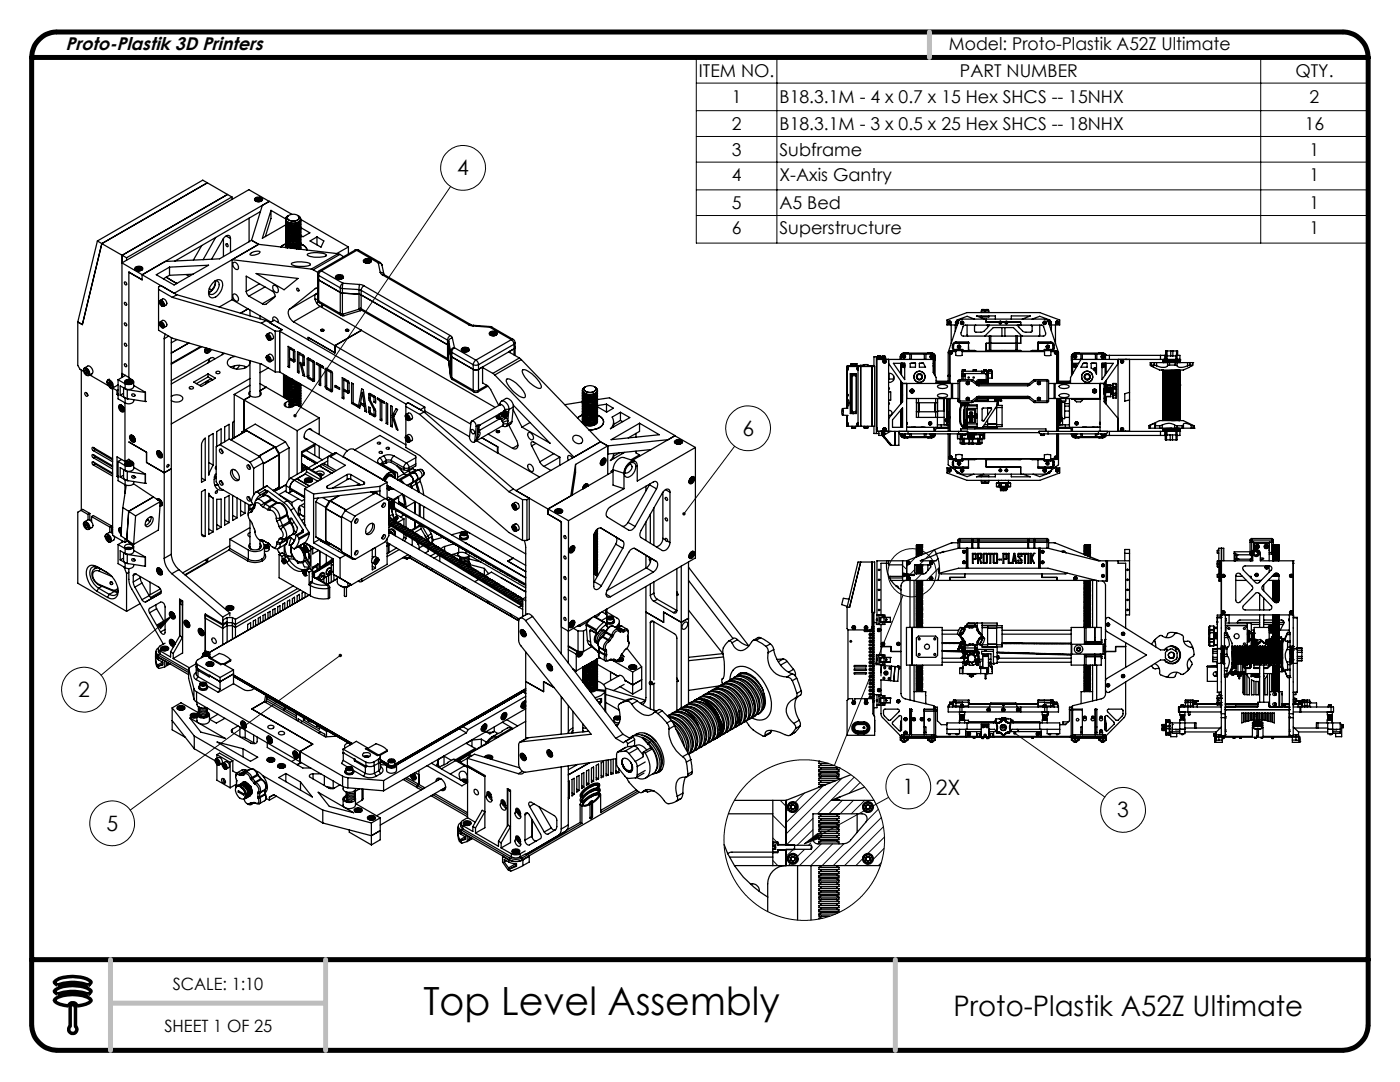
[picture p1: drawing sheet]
<svg xmlns="http://www.w3.org/2000/svg" width="279mm" height="216mm" viewBox="0 0 279 216" stroke-linecap="round" stroke-linejoin="round" font-family="sans-serif">
<defs><g id="words">
<text font-size="7.8" x="84.5" y="202.6">Top Level Assembly</text>
<text font-size="5.6" x="190.3" y="202.7">Proto-Plastik A52Z Ultimate</text>
<g font-size="4.2">
<text x="91.3" y="35">4</text>
<text x="148.1" y="87">6</text>
<text x="15.6" y="139.1">2</text>
<text x="180.1" y="158.4">1</text>
<text x="186.8" y="158.5">2X</text>
<text x="21.2" y="165.8">5</text>
<text x="223" y="163.1">3</text>
</g>
<text font-size="3.7" x="13.1" y="9.9">Proto-Plastik 3D Printers</text>
<g font-size="3.5">
<text x="189.4" y="9.9">Model: Proto-Plastik A52Z Ultimate</text>
<text x="139.5" y="15.3">ITEM NO.</text>
<text x="191.6" y="15.3">PART NUMBER</text>
<text x="258.5" y="15.3">QTY.</text>
<text x="146" y="20.6">1</text>
<text x="155.6" y="20.6">B18.3.1M - 4 x 0.7 x 15 Hex SHCS -- 15NHX</text>
<text x="261.4" y="20.6">2</text>
<text x="146" y="26">2</text>
<text x="155.6" y="26">B18.3.1M - 3 x 0.5 x 25 Hex SHCS -- 18NHX</text>
<text x="260.4" y="26">16</text>
<text x="146" y="31.1">3</text>
<text x="155.6" y="31.1">Subframe</text>
<text x="261.4" y="31.1">1</text>
<text x="146" y="36.1">4</text>
<text x="146" y="41.7">5</text>
<text x="155.6" y="36.1">X-Axis Gantry</text>
<text x="155.6" y="41.7">A5 Bed</text>
<text x="261.4" y="36.1">1</text>
<text x="261.4" y="41.7">1</text>
<text x="146" y="46.7">6</text>
<text x="155.6" y="46.7">Superstructure</text>
<text x="261.4" y="46.7">1</text>
</g>
<g font-size="3.4">
<text x="34.5" y="197.5">SCALE: 1:10</text>
<text x="32.8" y="206">SHEET 1 OF 25</text>
</g>
</g></defs>
<g fill="none" stroke="#000" stroke-width=".2">
<path d="M139 11.5h134v37h-134zM139 16.6h134M155 11.5v37M251.6 11.5v37M89.9 37.2l-31 45.7M139 22.1h134M139 27.2h134M139 32.3h134M139 37.9h134M139 43h134M146.6 89l-10.1 13.5M180.1 112.8l.8 .8"/>
<path d="M180.2 118.7l-13.7 34.1M181.3 112.6l-.4 .4M181.4 114.8l-.5 .5M182.5 113.7l-.9 .9M182.8 111.2l-1.2 1.1M183.9 114.5l-1.3 1.3M184.3 111.9l-.8 .8M185.8 112.6l-.1 .2M186.5 109.7l-1.8 1.8M186.5 111.9l-.3 .4M187.2 115.7l-.1 .1M187.5 113.2l-2.6 2.6"/>
<path d="M31.4 124.7l2.8-1.8-2.2 2.5zM34.2 122.9l-14 11.8M67.9 130.8l-41.9 30.8M155.7 159.7l1.2 1.2M160.5 158.3l-1.8 1.8M164.3 156.8l-7.4 7.3M168 155.3l-11.1 11.1M168.1 159.7l-2.7 2.7M170.3 159.7l-2.6 2.7M170.5 155.1l-7.3 7.3M171.7 156.1l-2.2 2.2M172.6 159.7l-2.7 2.7"/>
<path d="M174.6 159.9l-.1 .1M177.3 159.1l-16.8 9.3M202.5 146.3l18 12.7M154.2 167.2l.8 .8M154.2 162.7l2.7 2.7M154.2 171.7l1 1M155.2 168.2l-.5 .5M155.2 168.2l.3 .3M156.6 169.6l.3 .3M157.3 161.5l-.4 .4M157.7 172.3l-.4 .4M158.3 169.5l-1.4 1.4"/>
<path d="M158.6 169.2l-.4 .3M160.5 168.4l2.7-2.1 .4 .9zM160.6 169.5l-1.4 1.4M161.8 168.2l-.4 .5M162.2 163.3l-5.3 5.4M162.2 165.6l-3.1 3.1M163.9 168.4l-4.3 4.3M166.2 168.4l-4.4 4.3M168.4 168.4l-4.3 4.3M172.2 171.3l-1.4 1.4M173.3 172.4l-.3 .3M175.3 161.5l-2.3 2.3"/>
<path d="M175.9 163.1l-9.6 9.6M175.9 172.1l-.6 .6M176.3 165l-7.7 7.7M176.4 169.3l-2.1 2.2M176.5 167l-3.3 3.3"/>
<circle cx="92.4" cy="33.5" r="4.5"/>
<circle cx="149.3" cy="85.5" r="4.5"/>
<circle cx="182" cy="114.3" r="4.8"/>
<circle cx="16.8" cy="137.6" r="4.5"/>
<circle cx="181.3" cy="157" r="4.5"/>
<circle cx="22.4" cy="164.3" r="4.5"/>
<circle cx="160.5" cy="167.6" r="16"/>
<circle cx="224.1" cy="161.6" r="4.5"/>
</g>
<path d="M10.9 197.7a6 6 0 0 1 5.2-.9 3.2 3.2 0 0 1 2.1 1 .79 .79 0 0 1-1.3 .4 10.7 10.7 0 0 0-5.5 .1l-.5-.4zM10.9 195.9a6 6 0 0 1 5.2-.9 3.2 3.2 0 0 1 2.1 1 .79 .79 0 0 1-1.3 .4 10.7 10.7 0 0 0-5.5 .1l-.5-.4zM11 199.4a7.1 7.1 0 0 1 7 0l.2 .2a1.36 1.36 0 0 1-1.1 .8l-1.7 .3a.9 .9 0 0 0-.9-.6 .9 .9 0 0 0-.8 .6 4.3 4.3 0 0 1-2.7-.9l-.1-.2zM14 204.8a.81 .81 0 0 0 0 1.2 .81 .81 0 0 0 1.1 0 .81 .81 0 0 0 0-1.2M14 201a.53 .53 0 0 1 .5-.6 .53 .53 0 0 1 .6 .6" fill="none" stroke="#000" stroke-width=".7" stroke-linecap="butt"/>
<path d="M11.4 6.4a5.1 5.1 0 0 0-5.1 5.1M267.9 6.4a5.1 5.1 0 0 1 5.1 5.1M6.3 204.5a5.2 5.2 0 0 0 5.1 5.1M273 204.5a5.2 5.2 0 0 1-5.1 5.1" fill="none" stroke="#000" stroke-width="1" stroke-linecap="butt"/>
<path d="M14 201v3.8M15.1 201v3.8" fill="none" stroke="#000" stroke-width=".7"/>
<path d="M11.4 6.4h256.5M6.3 191.5h266.7M6.3 204.5v-193h266.7v193M11.4 209.6h256.5" fill="none" stroke="#000" stroke-width="1"/>
<path d="M185.5 6.4v5.1M22 191.5v18.1M65 191.5v18.1M178.7 191.5v18.1M22 200.2h43" fill="none" stroke="#c0c0c0" stroke-width="1"/>
<path d="M202.3 146l.2 .3-.3-.2a.35 .35 0 0 0 .3 .5 .35 .35 0 0 0 .4-.4 .35 .35 0 0 0-.5-.2zM136.3 102.3l-.1 .1 .1 .4 .2-.3-.2 .3a.34 .34 0 0 0 .4 0 .34 .34 0 0 0 0-.5 .34 .34 0 0 0-.4 0zM58.6 82.7l-.1 .2 .1 .3 .3-.3-.2 .3a.33 .33 0 0 0 .4-.1 .33 .33 0 0 0 0-.4 .33 .33 0 0 0-.5 0zM67.7 130.6a.34 .34 0 0 0 0 .4 .34 .34 0 0 0 .4 .1 .34 .34 0 0 0 .1-.5l-.3 .2 .3-.2-.2-.1zM31.4 124.7l2.8-1.8-2.2 2.5zM160.5 168.4l2.7-2.1 .4 .9z" fill="#000"/>
<g fill="none" stroke="#000" stroke-width=".25">
<path d="M41.4 36.5l-21.1 12.1M45.4 38.8l.9 .5M45.4 38.8l-21 12.1M45.4 38.8l-4.9-2.9-21.1 12.2M46.3 39.3v.5M46.3 39.3l-21 12.1M50.9 39.5a1 1 0 0 1 1.5 .3 .95 .95 0 0 1-1.6 0zM50.9 39.9v.1M51.2 39.5h.6l.4 .3a.72 .72 0 0 1-1.2 0zM51.2 39.5l-.1 .1M51.3 39.7v.2M51.3 39.7v.1l.2 .2 .4-.1"/>
<path d="M51.4 39.9h.4M51.7 39.6l.3 .1-.1 .2M51.7 39.6l-.4 .1M51.7 39.8l.1 .1M51.7 39.6v.2M51.7 39.8l-.4 .1M51.8 39.9h.1M52 39.5l.3 .3a.69 .69 0 0 1-.7 .5 .69 .69 0 0 1-.7-.6l.2-.1M52.3 39.9v.1M19.4 48.1l-3.9 16.1M19.4 48.1l.9 .5M20.3 48.6l4.1 2.3"/>
<path d="M20.3 48.6l-3.9 16.2-.9-.6M24.3 52.5v22l1.4 .8M24.4 50.9v1.6M24.4 50.9l.9 .5M24.9 56.3a.3 .3 0 0 1 .3 .2 .3 .3 0 0 1-.2 .3l-.1-.1zM25.3 51.4v.5M25.7 54.3l2.7 1.5M25.7 54.3v21.1M27 53.3a.96 .96 0 0 1 1.5 .3 .99 .99 0 0 1-1.6 .1zM27 53.7v.1M27.2 53.4l.6-.2 .5 .3a.63 .63 0 0 1-.6 .5 .63 .63 0 0 1-.6-.4zM27.3 53.3l-.3 .3a.75 .75 0 0 0 .7 .5 .75 .75 0 0 0 .7-.4l-.3-.4"/>
<path d="M27.6 53.7h-.2h.3M27.6 53.4l-.3 .2 .2 .2h.3l.2-.2-.1-.2M27.6 53.4h.3M27.6 53.4v.3M27.6 53.7h.1M27.7 53.7h.2M27.9 53.7h.1M27.9 53.4v.3M28.4 54.8l6.9 4M28.4 54.8v1M28.4 53.7v.1M31.2 54.8l2.6-1.5 7.8-.4-6.9 4z"/>
<path d="M31.6 57.7l2.8 1.6M32 59.9l.5-.2a.81 .81 0 0 1 .7 1.2l-.5 .2M32.1 57l-.5 .3v8.6l2.8 1.6 17.8 5.1 2.7 1.6M33.8 53.3v1.6M33.8 54.9l-1.2 .7M34.4 59.3l17.8 5.2M35.2 56.6l-2-1.3 2.1 1.3M35.3 58.8l-.9 .5M35.3 58.8l17.8 5.2M37.1 54.8l.6 .3M38.5 54.7l-4.7 .2M40.3 49l-1.7 2.9"/>
<path d="M41.8 57.6l.5 .3M42.6 56.3a.99 .99 0 0 1 1.2-.5 .99 .99 0 0 1 .6 1.1 2.87 2.87 0 0 1-2 2.5 .94 .94 0 0 1-.8-1.2l.2-.8zM42.8 56.1a.69 .69 0 0 1 .8 .2 .69 .69 0 0 1 .1 .8 1.77 1.77 0 0 1-1.7 1.6l-.4-.5M43 56.1a2.1 2.1 0 0 1-1.3 2.2M43 56.2l-.4 1.2-.8 .9M43 47.4l-2.5 4.4M44.6 47.6v3.6M45.1 48.7a.29 .29 0 0 1 .4 .1 .29 .29 0 0 1-.2 .4zM45.1 47.1l.9 .5M46 47.6a.52 .52 0 0 0-.2-.6 .52 .52 0 0 0-.6 0l-.7 .8-2.3 3.9M46 47.6v2.8M46.3 59.8l7.8 4.5"/>
<path d="M46.3 59.8l-2.6 1.5M46.5 52.5a.85 .85 0 0 1 .9 .2 .85 .85 0 0 1 .2 .9 .55 .55 0 0 1-.6 .1 .55 .55 0 0 1-.4-.4l-.1-.5zM46.5 58.8a.85 .85 0 0 1 .9 .2 .85 .85 0 0 1 .2 .9 .73 .73 0 0 1-.8 0 .73 .73 0 0 1-.3-.7zM49.1 58.2v-3.1l5.3 3a.93 .93 0 0 1 .4 1.2l-1.6 1.3-.5 .1-.3-.1M49.1 58.2l.3 .6 .3 .3M49.7 59.1l2.7 1.5M49.7 43.5v4.8M49.9 50.7a1.92 1.92 0 0 1 2-.4 1.89 1.89 0 0 1-2 .5zM50.2 47.9l-6.4 3.7-10.9 .6-4.5 2.6M50.2 47.9l1.4 .9M51.1 54.6l8.4 1-2.8 2.2zM51.6 48.8l-16.9 9.7"/>
<path d="M51.6 48.8l15.9 1.8M51.8 56.6l-2.7 1.6M52 42.2l-17.1 9.9M52.9 57.3l-3.2 1.8M53.7 40.2l-25.3 14.6-4.1-2.3M53.8 40.2l-1.4 .8-2.2 6.9M54.1 42l2.9 1.7M54.1 42l-1.7 5.6 4.6-2.7M54.1 42v1.6l-1.1 3.6M54.5 57a.84 .84 0 0 1 .9 .3 .84 .84 0 0 1 .1 .9v.1a.92 .92 0 0 1-1-1.3zM54.9 59.1l-2.5 1.5M56 49.3l1-.6-.9 .6"/>
<path d="M57 49.4h.1M57 43.7a1.2 1.2 0 0 0 1.5 1.1l.8-.1a.87 .87 0 0 0 .7-1M57 44.2v.3a1.73 1.73 0 0 0 3 0v-.3M57 44.7v.3a1.77 1.77 0 0 0 2.8 .4l.2-.7M57 45.3v.2a1.77 1.77 0 0 0 2.8 .5l.2-.7M57 45.8v.2a1.73 1.73 0 0 0 3 .1v-.3M57 46.3v.2a1.77 1.77 0 0 0 2.8 .5l.2-.7M57 46.8v.3a1.77 1.77 0 0 0 2.8 .4l.2-.7M57 47.3a1.16 1.16 0 0 0 1.5 1.1l.8-.1a.87 .87 0 0 0 .7-1M57 47.8v.3a1.78 1.78 0 0 0 2.5 .6l.4-.3 .1-.6M57 48.4v.2a1.77 1.77 0 0 0 2.8 .5l.2-.7M57 48.9l.1 .5"/>
<path d="M57 44.1a.97 .97 0 0 0 1.2 .9 1.36 1.36 0 0 0 1.8-.9M57 44.6a.97 .97 0 0 0 1.2 1l1.1-.1 .6-.5M57 45.1a1.02 1.02 0 0 0 1.2 1l1.1-.1 .6-.5M57 45.6a.97 .97 0 0 0 1.2 1l1.1-.1 .6-.5M57 46.1a.97 .97 0 0 0 1.2 1l1.1-.1 .6-.5M57 46.7a1.11 1.11 0 0 0 1.5 1l.8-.1 .6-.5M57 47.2a.97 .97 0 0 0 1.2 1l1.1-.1 .6-.5M57 47.7a.97 .97 0 0 0 1.2 1l1.1-.1 .6-.5M57 48.2a1.11 1.11 0 0 0 1.5 1l1-.2 .4-.4M57 48.8l.1 .4 .3 .3-.4-.7M57 44.1a1.39 1.39 0 0 0 1.9 .9l.9-.3 .2-.6M57 45.2v.1a1.8 1.8 0 0 0 2.5 .6l.4-.4"/>
<path d="M57 45.7a1.39 1.39 0 0 0 1.9 .9l.6-.2 .4-.4M57 46.2a1.38 1.38 0 0 0 1.9 .9l.6-.2 .4-.4M57 46.7v.2a1.8 1.8 0 0 0 2.5 .5l.4-.3M57 47.2a1.39 1.39 0 0 0 1.9 1l.6-.3 .4-.3M57 49.3v.1M57.3 43.4a1.39 1.39 0 0 0 2.4 .2M57.4 43.1a1.41 1.41 0 0 1 2.3 .4 1.41 1.41 0 0 1-2.4 0zM57.5 43a.73 .73 0 0 0-.4 .9 .73 .73 0 0 0 .7 .5l.7 .2 .7-.2 .7-.4M57.6 43a.74 .74 0 0 0-.6 .8 .74 .74 0 0 0 .8 .6l.7 .2 .8-.2 .6-.4M58.2 52.6a4.8 4.8 0 0 1 3.7 .1 1.2 1.2 0 0 1-1.3 .5h-.6a2.52 2.52 0 0 1-1.9-.5zM58.2 42.8l-8.5-4.9-25.4 14.6M59.3 57.5a.34 .34 0 0 1 .3 .2 .34 .34 0 0 1-.1 .4l-.2-.2z"/>
<path d="M59.4 43l.3 .1a.62 .62 0 0 1 .2 .9M59.5 43l.2 .1a.62 .62 0 0 1 .2 .9M59.7 43.4v.2M59.9 49.1l-.7 .6M60 44.6l-.1 .4M60 45.2l-.1 .3M60 45.7l-.1 .3M60 46.2l-.1 .3M60 46.7l-.1 .4M60 47.2l-.1 .4M60 47.7l-.1 .4M60 48.3l-.1 .3"/>
<path d="M60 48.8l-.1 .3M60 49.3l-.1 .4M60 45.1l-.1 .4M60 45.6l-.1 .4M60 46.1l-.1 .4M60 48.2l-.1 .4M60 48.9l-.1 .5-.2 .3M60 49.4v.3M60 48.7l.5 .2a1.35 1.35 0 0 1 .8 1 1.77 1.77 0 0 0-1.3-1.2zM60 45.4l1.8 1.1-1.3 .7-.5-.2M60 43.8l9.5 5.5M61.3 50.7a5 5 0 0 1 3.8 .1l.1 .1a4.6 4.6 0 0 1-3.9 0z"/>
<path d="M61.9 48.1l1.4-.8 1.3 .8-.5 1.2zM62.1 53.7l.4 .1M62.1 53.7l-15.8-1.9v8M62.5 53.8l.9 .6M62.9 59.7l.5 .1M62.9 57.6l-5.2 4.1M63.1 58.7a1.77 1.77 0 0 0 .8 2.4M63.1 58.7l-5.4 3M63.1 57.5l-.2 .1M63.3 47.3v1.6M63.4 59.8l.1 .3 .2 .3M63.4 57.5l-.5 .1"/>
<path d="M63.4 55.6l.2 .3 4.4 2.5 4 .4 17.3 10 .2 .2 .4 1.9 .2 .3 4.3 2.5 .3 .1 .8-.1M63.4 59.8l.2 .3M63.4 54.6l.2 .4M63.4 54.6v5.2M63.4 58.4l-.3 .3M63.6 55v5.1M63.6 55l4.3 2.4M63.7 54l-.2 .3-.1 .3M63.7 54h.4M64.1 54l-.4 .4-.1 .6M64.1 54l4.3 2.5M67 55.1a1.06 1.06 0 0 1 1.5 .1 .87 .87 0 0 1-.7 .5 .87 .87 0 0 1-.8-.5z"/>
<path d="M67.1 55.3v.2M67.3 55l.7-.1 .4 .4a.72 .72 0 0 1-1.3 0zM67.3 55l-.2 .2a.69 .69 0 0 0 .7 .5 .69 .69 0 0 0 .6-.5l-.2-.2M67.5 50.6l.3 .2M67.5 50.6l-5.4 3.1M67.5 55.1l-.1 .2 .3 .2 .3-.1M67.5 55.1v.3M67.5 55.4h.5M67.8 55.1v.2M67.8 50.8l-5.3 3M67.8 50.8l.8 .4M67.8 55.1l.3 .1-.1 .2"/>
<path d="M67.8 55.1h-.3M67.8 55.3l.2 .1M67.8 55.3l-.3 .1M67.9 57.4l.4 .2M67.9 57.4v5.1M68 55.4h.1M68.2 55h.1M68.3 57.6v5.1M68.3 57.6l3.3 .2M68.4 56.5l-.1 1.1M68.4 56.5l-.3 .4-.2 .5M68.4 55.3v.2"/>
<path d="M68.4 56.5l3.3 .3M69.5 49.3l-2.3 1.3M69.5 49.3v1.4M70.8 49.9l.4-.1 .4 .1M70.8 49.9l.4 .1M70.8 49.9l-7.1 4.1M71.2 50l-7.1 4M71.2 50l4.3 2.5M71.6 49.9l-.4 .1M71.6 49.9l4.3 2.5M71.6 57.8l.5 .1M71.6 57.8v3.9"/>
<path d="M71.7 56.8l.9 .2M71.7 56.8l-.1 1M72.1 57.9v3.7M72.1 57.9l17.2 10M72.6 51.9a.91 .91 0 0 1 1.5 .2 .97 .97 0 0 1-1.6-.1zM72.6 57l-.4 .4-.1 .5M72.6 57l17.3 10M72.6 52.1v.2M72.7 51.9a.62 .62 0 0 1 .7-.2 .62 .62 0 0 1 .5 .5 .62 .62 0 0 1-.7 .2 .62 .62 0 0 1-.5-.5zM72.9 51.8l-.2 .2a.67 .67 0 0 0 .6 .5 .67 .67 0 0 0 .7-.5l-.2-.2M73.1 51.9v.3l.3-.1M73.1 51.9l-.1 .2 .6 .1"/>
<path d="M73.1 52.2h.5M73.4 51.9l.3 .1-.1 .2M73.4 51.9h-.3M73.4 52.1l.2 .1M73.4 51.9v.2M73.6 52.2h.1M74 52.1v.2M75.5 52.5a.66 .66 0 0 1 .7 .4M75.5 52.5l.4 1.9M75.9 52.4l.3 .5M75.9 54.4l.4 .5M75.9 54.4h.4l.3 .4"/>
<path d="M75.9 52.4l-.4 .1M76.2 52.9l.5 1.9M76.3 54.9l17.3 9.9M76.7 54.8l-.4 .1M76.7 54.8l17.2 10M15.5 64.2v8.7l.5 .8 .7 .4M16.2 73.8v28M16.7 73.9v-.3a.81 .81 0 0 1 .9 0 .81 .81 0 0 1 .3 .9l-.2 .5-.5-.1M16.8 73.6a.8 .8 0 0 1 .8 .4 .8 .8 0 0 1-.1 .9 .93 .93 0 0 1-.7-1.3zM16.9 73.4l.6-.3a.97 .97 0 0 1 .8 1.4l-.6 .4M16.9 74l.2-.2 .3 .2 .1 .4-.1 .2-.4-.2M16.9 74l.1 .4"/>
<path d="M17 78.3a.44 .44 0 0 1 .4 .3 .44 .44 0 0 1-.1 .5l-.4-.4zM17.1 73.9l-.2 .1M17.3 78.4l.2 .4M17.3 74l.1 .2M17.3 74h.1M17.4 74.2l-.4 .2M17.9 74.8l3.7 2.1M18.3 74.6v.3l-.2-.2M21.3 76.3v-.1a.35 .35 0 0 1 .5-.4 .97 .97 0 0 1 .6 1.5h-.4M21.4 76a.8 .8 0 0 1 .9 .4 .8 .8 0 0 1 0 .9 .97 .97 0 0 1-.9-1.3zM21.6 76.3l.2-.1 .4 .3v.4l-.3 .1-.2-.3zM21.8 75.6l-.3 .2"/>
<path d="M21.9 77.2l.1 .1M22 76.4l.2 .3zM22 76.5l-.3 .2M22 77.3v.1M22 77.4l.5 .3M22.1 77.3l-.1 .1M22.3 77.4l.2 .1M22.5 77.4v29.4l2.4 1.4M22.5 77.4l.9 .5M22.6 77.2v.2l-.1-.1M22.7 77.2l-.3 .1M23.4 77.9v.8"/>
<path d="M23.4 78.7l.2 .1M23.6 75.8l1.4 .8M23.6 75.8v3.8l1.4 .8M23.6 78.6l-.2 .1M23.6 76.8l-1.1 .6M23.6 77.8l-.2 .1M24 78.8l1 .6M24.4 74.5v.8M24.7 77.4v1.6l.2 .4 .5 .2M24.7 78.5l-.7 .3M24.7 77.4l.7 .4M24.8 72.6a.29 .29 0 0 1 .4 .2 .29 .29 0 0 1-.2 .4z"/>
<path d="M24.9 68.5a.3 .3 0 0 1 .3 .2 .3 .3 0 0 1-.2 .4l-.1-.2zM24.9 64.4a.35 .35 0 0 1 .3 .2 .35 .35 0 0 1 0 .4l-.3-.2zM24.9 60.3a.35 .35 0 0 1 .3 .2 .35 .35 0 0 1 0 .4l-.3-.2zM25 75.9a.96 .96 0 0 1 1.5 .3 .99 .99 0 0 1-1.6 0zM25 79.4l.6 .2M25 76.2v.2M25 76.6v.9M25 79.4v1M25 77.5l-1-.5v1.8M25 74.9l-1.4 .9M25.2 76a.57 .57 0 0 1 .6-.3 .57 .57 0 0 1 .4 .6l-.4 .2h-.4l-.3-.2zM25.3 75.9l-.3 .2a.69 .69 0 0 0 .6 .6 .69 .69 0 0 0 .8-.4l-.3-.4"/>
<path d="M25.4 77.8l3.6 .5M25.4 79.6l3.6 .5M25.4 77.8v1.8M25.4 76v.3h.2M25.4 76l-.1 .2 .3 .2 .3-.1M25.6 76.3h-.1M25.6 76.3h.3M25.7 75.4l.7 .4a.48 .48 0 0 1 .3 .5 .48 .48 0 0 1-.6 .4l-1.1-.1M25.7 75.3v.1M25.8 76l.2 .1-.1 .2M25.8 76h-.4M25.8 76.2l.1 .1"/>
<path d="M25.8 76v.2M25.8 76.2l-.2 .1M25.9 76.3h.1M26.3 78.7a.32 .32 0 0 1 .5-.1 .32 .32 0 0 1-.1 .5l-.3-.1zM26.4 76.2v.2M26.7 76.2v1a1.16 1.16 0 0 1-1.7 .3M26.7 79.8a.93 .93 0 0 1-1.5 .7l-.2-.1M26.7 76.9l2.3 1.4M29 78.3v1.8M29 78.3h.1M31.8 60.3l.1-.3a.71 .71 0 0 1 .8 .3 .71 .71 0 0 1 0 .8h-.4M31.8 64.6l.1-.3a.68 .68 0 0 1 .8 .3 .68 .68 0 0 1-.2 .8l-.2-.1"/>
<path d="M31.8 60.3h.1M31.9 64.4l.1-.1a.71 .71 0 0 1 .6 1.1l-.3-.1-.3-.3zM32 60a.74 .74 0 0 1 .6 1.1 .72 .72 0 0 1-.6-1.1zM32 64.2l.5-.3a.82 .82 0 0 1 .7 1.2l-.5 .3M32 64.9v-.3l.3-.1 .2 .3v.3l-.2 .1M32 60.6l.3 .3M32 64.9l.3 .3M32.3 60.3l.2 .4M32.3 64.6l.2 .4M32.3 60.3l.2 .2v.4h-.2M32.3 60.3h-.3v.3M32.3 60.3v.1"/>
<path d="M32.3 64.6v.1M32.3 60.4l.2 .3-.2 .2M32.3 60.4l-.3 .2M32.3 64.7l.2 .3-.2 .2M32.3 64.7l-.3 .2M32.8 67.6v43.8M33 66.7l-.2 .9M33.7 67.1l-.9 .5M34.2 79.1a1.7 1.7 0 0 1 2.3 .3 1.24 1.24 0 0 1-1.8 .8l-.5-.3M34.2 67.4v43.2M35.3 67.8l-1.1 .6M37.7 68.4l-3.5 2"/>
<path d="M37.8 77.3a.45 .45 0 0 1 .4-.2 .45 .45 0 0 1 .4 .4 .45 .45 0 0 1-.5 .1 .45 .45 0 0 1-.3-.3zM38.7 76.2l2.8-1.6 1.5 .9-2.8 1.6zM40 69.1l-5.8 3.4M40.3 69.2l-6.1 3.5M40.9 69.7a.43 .43 0 0 0 .1 .6 .43 .43 0 0 0 .6-.1M40.9 70.2l.2 .1M41 69.4v.2a.54 .54 0 0 0 0 .8 .54 .54 0 0 0 .8-.2l.4-.5M41.2 69.5l-.2 .4 .2 .4 .5-.1 .4-.5M41.2 76.1l-.2 .5M41.4 69.6h.1M41.3 69.8l.3 .2M41.4 69.5l-.1 .5h.3"/>
<path d="M41.5 74.6v.6M41.5 75.2l-2.3 1.4M41.5 75.2l.9 .5M41.6 75.9v.4M41.7 72l-.2 .4M41.7 72l.2 .1M41.8 71.6l-.1 .4M41.8 69.6l-.2 .4M42.1 75.6l-2.3 1.3M42.8 71.6v-.1a.5 .5 0 0 0-.8 0l-7.8 4.5M43.1 74.2a.38 .38 0 0 1 .5-.2 .38 .38 0 0 1 .2 .5h-.6zM44.4 70.4l-.1 .4"/>
<path d="M44.8 70.5l-10.6 6.1M46 73.3a3.4 3.4 0 0 1 3.2 0M46.7 78.7v8.6M46.7 78.7l2 1.1M46.8 73l-.2 .5M46.9 71.1a1.32 1.32 0 0 0-1.4 1.8 3 3 0 0 0 4.3-.2l-.1-.8M47.8 72.9l-.6 .7M48.7 79.8v6.1M48.7 79.8l10.6 6.1M48.8 73.1v.3M49.5 61.6l-1.5 .9M49.9 78.1a.52 .52 0 0 0-.3 .5 .52 .52 0 0 0 .4 .5"/>
<path d="M49.9 61.8v1.2M49.9 72v7M49.9 76.9l-3.2 1.8M49.9 75.5l-15.7 9.1M50 79.1l-1.3 .7M51.9 78.1l.1 .1a.66 .66 0 0 1 0 .7 .66 .66 0 0 1-.7 .3h-.7l-.6-.1M51.9 63v.6M51.9 72.6v6.4M51.9 76.6l1.2 .7M52.2 64.5l2.7 1.6M53.1 77.3l-1.2 .7M53.1 77.3l4.6 2.6"/>
<path d="M53.1 64l-.9 .5M53.1 64l3.2 1.8M53.1 67.1v-.1a.28 .28 0 0 1 .4-.3l.5 .5a.47 .47 0 0 1-.1 .7l-.3-.1M53.1 71.4l.1-.4a.71 .71 0 0 1 .8 .4 .71 .71 0 0 1-.1 .8l-.3-.1M53.2 66.9l.1-.1a.71 .71 0 0 1 .6 1l-.5-.1-.2-.4zM53.2 71.1a.63 .63 0 0 1 .7 .3 .63 .63 0 0 1-.1 .7l-.3-.1-.3-.3zM53.3 66.7l.5-.3a.75 .75 0 0 1 .7 .4 .75 .75 0 0 1-.1 .8l-.4 .3M53.3 71l.5-.3a.79 .79 0 0 1 .6 1.2l-.4 .3M53.3 67.2l.1-.2 .4 .5M53.3 67.2l.1 .3M53.3 67.2l.2-.2 .1 .2M53.3 71.6l.3 .3"/>
<path d="M53.6 73.4l-1.7 1M53.6 71.5l-.3 .1M53.6 71.5l.1 .1M53.6 67.2l.2 .3M53.6 67.1v.1M53.6 71.3l.1 .3M53.6 71.3l.2 .6h-.2M53.6 71.3h-.3v.3M53.6 67.2l.1 .2M53.6 71.3h.1M53.6 71.3v.2M53.7 71.6l.1 .1"/>
<path d="M53.7 67.4l-.3 .1M53.7 67.4l.1 .1M53.7 71.6l.1 .2M53.8 71.8h.1M53.8 67.5h.1M53.8 71.8l-.2 .1M53.8 67.5l-.1 .2-.3-.2M53.9 64.3v.2M53.9 64.3l2.4 1.5M53.9 64.3l.8-.4 30.1 17.3M54.5 64l-.1-.5 .2-.2a1.03 1.03 0 0 1 1 1.1M54.9 66.1v8.1"/>
<path d="M54.9 66.1h.9M54.9 74.2h.9M55.8 66.1l25.2 14.5M55.8 74.2l25.2 14.6M55.8 66.1v8.1M56.3 65.8l-.5 .3M56.6 74.7v4.6M56.8 74.8v4.6M57 74.9a1.25 1.25 0 0 0 1.7 1M57 75.3v.3a1.79 1.79 0 0 0 2.4 .7M57 75.8v.3a1.77 1.77 0 0 0 2.8 .5v-.1M57 76.4a1.16 1.16 0 0 0 1.5 1.1l.8-.1a.88 .88 0 0 0 .7-.7"/>
<path d="M57 76.9v.3a1.73 1.73 0 0 0 3 0v-.3M57 77.4v.2a1.77 1.77 0 0 0 2.8 .5l.2-.7M57 77.9v.3a1.77 1.77 0 0 0 2.8 .4l.2-.7M57 78.4v.3a1.73 1.73 0 0 0 3 0v-.3M57 79l.2 .6M57 74.9l.1 .2a1.47 1.47 0 0 0 1.2 .6M57 75.2a.97 .97 0 0 0 1.2 1l.9-.1M57 75.7a1.11 1.11 0 0 0 1.5 1l1.1-.3a2.13 2.13 0 0 1-2.5-.3l-.1-.4M57 76.2a.97 .97 0 0 0 1.2 1l1.1-.1 .6-.5a1.96 1.96 0 0 1-2.8 0l-.1-.3M57 76.8a.97 .97 0 0 0 1.2 .9l1.1-.1 .6-.4M57 77.3a1.14 1.14 0 0 0 1.5 1l1-.3 .4-.4M57 77.8a1.02 1.02 0 0 0 1.2 1l1.1-.1 .6-.5"/>
<path d="M57 78.3a.97 .97 0 0 0 1.2 1l1.1-.1 .6-.5M57 78.8a.97 .97 0 0 0 1.2 1l1.1-.1 .6-.5M57 74.9l.5 .5 .8 .2M57 77.3a1.34 1.34 0 0 0 1.9 .9l.6-.2 .4-.4M57 77.8v.2a1.8 1.8 0 0 0 2.5 .5l.4-.3M57 79.3v.2v-.1M57.7 79.9l-.7 .4M57.7 79.9v1.4M57.7 61.7a1.87 1.87 0 0 0 .9 2.5M57.8 71.7v1.6l-.3-.1M57.8 69.6v1.8l.8 .5M57.8 71.7l.8 .5"/>
<path d="M57.8 69.6l.8 .4M57.8 73l-.3 .2M58 69.4l-.2 .2M58 71.6l-.2 .1M58.6 70v1.9M58.6 64.2l8.2 4.8M58.7 69.9l-.1 .1M58.8 72v.2h-.2M58.8 72v-2.1l-1.3-.8v4.1M58.8 71.7l-.2 .2M58.8 72l-.2 .2M59.7 70.7v3.7l-.3-.1"/>
<path d="M59.7 70.7l.7 .4M59.7 74.1l-.3 .2M59.9 70.5l-.2 .2M59.9 79.7a2.03 2.03 0 0 1-2.2 .5M60 76.8l-.1 .3M60 77.3l-.1 .3M60 77.8l-.1 .4M60 78.4l-.1 .3M60 78.8l-.1 .4M60 79.4l-.1 .3M60 79.9l-.1 .4M60 76.8l-.1 .4"/>
<path d="M60 78.3l-.1 .4M60 79a1.14 1.14 0 0 1-1.5 1.1l-.8-.2M60 79.5v.2a1.7 1.7 0 0 1-2.3 .8M60 79.3l-.1 .4M60 80l-.1 .5-.5 .4M60.2 72.8l.2 .1M60.2 72.8l.6 2.3-.3-.2M60.4 72.9h.3v-1.8l-.2-.3-1.1-.6v4.1M60.4 71.1v1.5M60.4 72.6l-.5-.2 .6 2.5M60.6 71l-.2 .1M60.7 72.4l-.3 .2"/>
<path d="M60.7 72.7l-.3 .2M60.7 72.5l-.5 .3M60.7 74.8l-.2 .1M61.3 71.6l.2-.2 1.1 .6 .2 .3v3.6M61.3 75.1l.3 .4M61.3 71.6v3.5M61.5 67.8v-.5l5.3 3.1M61.6 71.5l-.3 .1M61.6 75.5l.9 .6M61.6 67.9v-.5l5.3 3M61.6 71.8v3.5l.9 .5M61.6 71.8l.9 .5"/>
<path d="M61.6 74.9l-.3 .2M61.8 75.4l-.2 .1M61.9 71.6l-.3 .2M62.5 72.3v3.5M62.7 72.1l-.2 .2M62.8 75.9l-.1 .2h-.2M62.8 75.6l-.3 .2M62.8 75.9l-.3 .2M63.1 72.7v-.3l1.5 .8v.3l-.6-.3M63.1 72.7l.6 .3M63.4 72.5l-.3 .2M63.5 60.3l-.3 .2"/>
<path d="M63.6 60.1l.1 .3M63.6 60.1l4.3 2.4M63.7 73v3.8M63.7 60.4l4.4 2.5M63.9 61.1l34.9 20.2M63.9 61.1l-5.3 3.1M64 72.8l-.3 .2M64 73.2v3.7l-.3-.1M64 76.6l-.3 .2M64 65.8a.29 .29 0 0 1 .4-.1 .29 .29 0 0 1 .2 .3h-.5zM64.1 65.8h.1M64.2 60.6v.7"/>
<path d="M64.3 73l-.3 .2M64.5 60.8l-.3 .5M64.6 65.8h.1M64.9 77.2l.3 .4M64.9 73.7v3.5M65.2 73.5l.9 .5 .3 .5v3.5M65.2 73.5h-.2l-.1 .2M65.2 77.6l.9 .5M65.2 73.5l-.3 .2M65.2 73.8l.8 .5M65.2 73.8v3.5l.8 .5M65.2 77l-.3 .2"/>
<path d="M65.4 77.5l-.2 .1M65.4 73.7l-.2 .1M66 74.3v3.5M66.3 74.2l-.3 .1M66.4 78l-.1 .2-.2-.1M66.4 77.6l-.4 .2M66.4 78l-.3 .1M66.8 70.4h.1M66.8 69v1.4M66.9 69v1.4M66.9 69l27 15.6M66.9 76.9l.9 .5v.3l-.9-.5z"/>
<path d="M67.2 77l-.3 .2M67.9 62.5l.4 .2M67.9 62.5l.2 .4M68.1 62.9l.3 .1M68.3 62.7l.1 .3M68.3 62.7h.1M68.4 63h.1M68.4 62.7l.3 .3M68.4 62.7v.3M68.6 78v1.6l-.3-.2M68.6 75.8v1.9l.8 .4M68.6 78l.8 .4"/>
<path d="M68.6 75.8l.8 .4M68.6 79.3l-.3 .1M68.7 63h-.3M68.9 75.7l-.3 .1M68.9 77.8l-.3 .2M69 65.8a.31 .31 0 0 1 .3-.1 .31 .31 0 0 1 .2 .3h-.5zM69 65.8a.27 .27 0 0 1 .4-.1 .27 .27 0 0 1 .1 .3l-.4 .1zM69.1 65.8h-.1M69.4 76.2v1.9M69.5 65.8h.1M69.6 76.1l-.2 .1M69.7 78.3l-.1 .2-.2-.1"/>
<path d="M69.7 78.3l-.1-2.1-1.3-.8v4M69.7 78l-.3 .1M69.7 78.3l-.3 .1M70.2 76.4l.3 .2v3.8l.8 .4v.3l-1.1-.6zM71.6 61.7l.4 .3M71.6 61.7l-3.2 1M71.9 61.5l.2 .1M71.9 61.5l-.3 .2M71.9 61.5l.3 .4M72 62l-3.3 1M72.1 61.6l.1 .3M72.1 61.6l17.2 9.9"/>
<path d="M72.1 65.9l-5.3 3.1M72.1 65.9l-5.2 3.1M72.2 61.9l-.2 .1M72.2 61.9l17.3 10-.2-.4M72.3 78.3l-.3 2.1 .7 .4M72.3 78.3l.4 2.5M72.6 78.2l-.3 .1M73.6 78.7v-.2h.2l1.1 .7 .1 1.2-.4-.2M73.6 79.5l.1 .4M73.6 78.7v.8M73.7 79.9l.9 1.9M73.8 78.6l-.2 .1"/>
<path d="M73.9 79.8l1 1.9M73.9 78.8v1M73.9 78.8l.7 .5M73.9 79.4l-.3 .1M73.9 79.8l-.2 .1M74.2 78.7l-.3 .1M74.6 79.3v.9M74.9 79.2l-.3 .1M75.4 79.7v-.3l1.3 .8v.3l-.5-.3M75.4 79.7l.5 .3M75.6 79.6l-.2 .1M76.1 79.9l-.2 .1"/>
<path d="M89.3 71.5l.2 .1M89.3 67.9l.2 .2M89.3 67.9v3.6M89.5 71.8v.3M89.5 71.6l.4 3.5M89.5 71.6v.2M89.5 72.1l.4 3M89.5 68.1v4M89.5 68.1l.4 1.9M89.9 67l.4 .5M89.9 67l-.4 .3-.2 .6M89.9 75.1v.1"/>
<path d="M89.9 75.1l.3 .3M89.9 70l.3 .3M89.9 75.2h.1M89.9 70v5.2M89.9 75.1l.1 .1M90 75.2l.3 .5M90.2 75.4l.1 .3M90.2 75.4l4.2 2.5M90.2 70.3v5.1M90.2 70.3l4.2 2.5M90.3 67.5a.73 .73 0 0 0-.8 .6M90.3 67.5l.4 1.9"/>
<path d="M90.3 75.7l4.3 2.5M90.7 69.4l-.3 .2-.2 .7M90.7 69.4a.82 .82 0 0 0-.8 .6M90.7 69.4l4.3 2.5M92.2 69.8v.2M92.3 69.5a.91 .91 0 0 1 1.4 .3 .97 .97 0 0 1-1.7-.1zM92.3 69.6a.62 .62 0 0 1 .6-.2 .62 .62 0 0 1 .5 .5 .62 .62 0 0 1-.6 .3 .62 .62 0 0 1-.5-.6zM92.4 69.5l-.2 .3a.76 .76 0 0 0 1.3-.1l-.2-.2M92.6 69.6v.3l.4-.1M92.6 69.9h.5M93 69.6l.2 .1-.1 .2-.6-.1 .1-.2M93 69.6h-.4"/>
<path d="M93 69.8l.1 .1M93 69.6v.2M93.1 69.9h.1M93.6 64.8l.8 .3M93.6 69.8v.2M93.9 64.8l.6 .1M93.9 64.8h-.3M94.4 77.9l.4 .1 .7-.1M94.4 72.8l.4 .1 .7-.1M94.4 77.9l.2 .3M94.4 72.8v5.1M94.4 65.1l3.4 .2"/>
<path d="M94.5 64.9l-.1 .2M94.5 64.9l3.3 .3M94.6 78.2l.3 .1 .5-.1M95 71.9l.4 .3 .1 .6M95 71.9l-.4 .3-.2 .6M95.5 77.9l-.1 .3M95.5 73.7l.8-.5 .1 3.2M95.5 72.8v5.1M96.3 76.4l1 .6 .6 .6 1.7 3.3M96.3 73.3l2.1 1.2M97.2 76.9l-1.7 1M97.4 77l-2 1.2"/>
<path d="M97.7 66.6v.2M97.8 65.3l4.3 2.5M97.8 65.2l.3 .1M97.8 66.3a.89 .89 0 0 1 1.4 .3 .97 .97 0 0 1-1.6-.1zM97.8 65.2v.1M98 66.3l.4-.1 .6 .2a.58 .58 0 0 1-.6 .5 .58 .58 0 0 1-.5-.5zM98 66.3l-.2 .2a.74 .74 0 0 0 .6 .5 .74 .74 0 0 0 .7-.3l-.3-.4M98.1 65.3h-.3M98.1 65.3l4.3 2.4M98.2 66.4v.2M98.2 66.4l-.1 .2 .6 .1M98.2 66.7h.4"/>
<path d="M98.4 74.5l.3 .3M98.5 66.4l.3 .1-.1 .2M98.5 66.4h-.3M98.5 66.6l.1 .1M98.5 66.4v.2M98.5 66.6l-.3 .1M98.6 66.7h.1M98.7 74.8l15.8 16.4 5.3-3M99.1 66.6v.2M101.2 75.6a4 4 0 0 1 2.8 1.8 1.74 1.74 0 0 1 .7 1.9 3.6 3.6 0 0 1-2.7-1.8l-1-1.4zM101.5 70.2l2.1 1.2M102.1 67.8l.3 .4 .2 .5"/>
<path d="M102.1 67.8l-7.1 4.1M102.4 67.7l.3 .2 .1 .5M102.4 67.7l-.3 .1M102.6 69.6l-.8 .5v.3M102.6 68.7l-7.1 4.1M102.6 68.7v2.1M102.6 69.6l-7.1 4.1M102.8 69.3l-.2 .3M102.8 68.4l-.2 .3M102.8 68.4v2.5M103.6 71.4l.4 .4M103.6 71.4l-5.2 3.1"/>
<path d="M104 71.8l-5.3 3M104 71.8l15.8 16.4M104.2 73.9l.2-.1a4 4 0 0 1 2.7 1.8 1.74 1.74 0 0 1 .8 1.9 4.2 4.2 0 0 1-3.1-2.1l-.5-.9zM116.2 77.9v.2a1.44 1.44 0 0 0 1.9 .9l.9-.4 .2-.7M116.2 78.4a1.14 1.14 0 0 0 1.6 1.1h.3a1.02 1.02 0 0 0 1.1-1.1M116.2 78.3a.7 .7 0 0 0 .5 .8M116.2 78.8a1.03 1.03 0 0 0 1.2 1 1.29 1.29 0 0 0 1.8-1M116.2 78.9v.3a1.44 1.44 0 0 0 1.9 .8 1.02 1.02 0 0 0 1.1-1.1M116.2 79.4v.3a1.44 1.44 0 0 0 1.9 .8l.4-.1a.87 .87 0 0 0 .7-1M116.2 79.3a.7 .7 0 0 0 .5 .8M116.2 80a1.14 1.14 0 0 0 1.6 1.1l.7-.1a.93 .93 0 0 0 .7-1M116.2 79.8a.7 .7 0 0 0 .5 .8"/>
<path d="M116.3 78.3a.69 .69 0 0 0 .5 .8M116.3 78.8a1.14 1.14 0 0 0 1.5 1l.7-.1a.85 .85 0 0 0 .7-.9M116.3 79.3a.69 .69 0 0 0 .5 .8M116.3 79.9a.69 .69 0 0 0 .5 .7M116.6 77.6v.3l.3 .2M116.6 77.6h.1M116.7 77.3a1.55 1.55 0 0 1 2.2 .2 1.12 1.12 0 0 1-1.7 .7 .59 .59 0 0 1-.6-.3 .59 .59 0 0 1 .1-.6zM116.8 77.2l-.2 .2a.63 .63 0 0 0-.4 .6 .63 .63 0 0 0 .6 .5M116.8 77.2a.67 .67 0 0 0-.6 .6 .67 .67 0 0 0 .5 .7M118.7 77.2a.71 .71 0 0 1 .5 .8 .71 .71 0 0 1-.7 .6l-1.1 .1-.7-.2M118.9 77.6a1.32 1.32 0 0 1-2 .5M118.9 77.6h.1"/>
<path d="M119.2 78.3v.1a1.8 1.8 0 0 1-2.5 .7M119.2 79.3v.1a1.73 1.73 0 0 1-2.5 .7M119.2 79.8v.2a1.73 1.73 0 0 1-2.5 .6M119.2 78.3a1.47 1.47 0 0 1-2.1 .9l-.3-.1M119.2 79.3a1.35 1.35 0 0 1-1.8 1l-.6-.2M119.2 79.9a1.31 1.31 0 0 1-1.8 .9l-.6-.2M119.2 79.7l2.4-.3 13.1 7.5M169.1 73.2l.1 .4v.3zM169.1 73.6v.1M169.1 73.6h.1M169.1 73.3v.5zM169.1 73.8h.1"/>
<path d="M169.1 73.4h.1M169.1 73.4v.2M169.1 73.7h.1M169.2 73.3h.1M169.2 73.3h-.1M169.2 73.8h.1M169.2 73.4v.3M169.2 79.8a.43 .43 0 0 1 .2 .6 .43 .43 0 0 1-.2 .6l-.1-.2zM169.3 78.7v.3zM169.4 73h-.3v.1M169.4 73h2.3M169.4 73v.1"/>
<path d="M169.7 74.6h1.2v7.9h-1.2zM169.9 72.6h.1M169.9 72.6v.4v-.4M169.9 72.6h1M169.9 75.1l.1-.1h.9v7.1l-.9 .1-.1-.2M169.9 75.1v6.9M169.9 75.1h.1M170 75.1v6.9M170.1 75l-.1 .1M170.2 74.6h.1M170.4 74.6h.1M170.9 72.6h.1"/>
<path d="M170.9 72.6l.1 .4v-.4M170.9 74.6h-1.1v7.9h1.1M171.1 73.2l.1 .4v.3zM171.1 73.6h.1M171.1 73.3v.5zM171.1 73.4l.1 .3zM171.1 73.8h.1M171.2 73.3h.1M171.2 73.8h.1M171.2 73.3h-.1M171.2 73.1v12M171.8 73.1v12"/>
<path d="M172.2 72.9v.1M172.2 73v.1M172.2 73h.2M172.4 73v-.1h-.7v.2M172.4 73v.1M172.4 73h.1M172.5 72.8h.7M172.5 72.8v.3M173.2 72.8v.3M173.2 73h1M174 73.1v12M174.2 73h.2"/>
<path d="M174.2 73v.1M174.9 71.2v14.2M175 71.7h11.4M175 71.6h1.3M175.2 71.1h.5M175.2 71.2h-.8v1.9M175.2 71.1v.3M175.4 71.4h-.4v14.6l18.1 .1v.2M175.4 71.4v.2M175.4 71.4h.9M175.7 71.2l.1 .2M175.7 71.1v.3"/>
<path d="M175.8 71.7h.1M175.8 71.6v.1M176.1 71.1h.5M176.2 71.6v.1M176.3 71.4h.4v.2h-.4M176.3 71.4v.2M176.5 72h.1v.2l-.2-.1zM176.5 71.6v.1M176.6 71.1l-.5-.1v.4M176.6 71.1v.3M177.3 74.5a.9 .9 0 0 1 1.1 .9 .9 .9 0 0 1-1.1 .9M177.3 77.3a.18 .18 0 0 1 .2 .2 .18 .18 0 0 1-.2 .2"/>
<path d="M177.3 71.7v14.4M177.3 72.5l2.8 4v3.7l-2.8 3.3M177.3 78.2h.5v1.6h-.5M177.4 74.5v1.1h.9M178.3 72.5h2.3v3.2zM178.3 75v.8M179.7 71.7v-.5a.72 .72 0 0 1 .7-.8h5.5a.66 .66 0 0 1 .7 .8v3.8M179.7 72.5v2M179.7 76v4.6M179.8 77.8v2.1M179.9 77.8h-.1v2.1h.1M179.9 71.7v-.7l.4-.3h5.8l.3 .3v3.6"/>
<path d="M179.9 72.5h.1M179.9 72.5v2.3M179.9 76.2v4.2M179.9 78.8h.2M179.9 76.4h.2M179.9 78.9h.2M180.2 72.8h.4a.25 .25 0 0 0-.4 .2 .25 .25 0 0 0 .2 .3l-.2-.2zM180.3 71l.3 .2-.1 .1h-.2zM180.4 73.3l.2-.1zM180.6 72.7a.33 .33 0 0 0-.5 .3 .33 .33 0 0 0 .5 .3M180.6 73l-.3-.1v.1v.1l.3-.1M180.9 76.5v9.6"/>
<path d="M180.9 79.5h9M181.2 70.4h-.7a.85 .85 0 0 0-.8 .8v.5M181.6 70.7v1M181.6 72.5h1.1v.8h-1.1zM181.9 72.5h.1M181.9 70.7v1M181.9 77.9l.3 .1-.1 .2h-.2zM182.2 72.5h.1M182.5 72.5h.1M182.9 79.5v.9h4.2M183.3 79.5v.9M183.5 72.5h.8l.4 .8h-1.2z"/>
<path d="M183.8 72.5h.1M184.1 72.5h.1M184.5 70.7v1M184.8 70.7v1M185.2 70.4h.7a.78 .78 0 0 1 .8 .8l-.1 .7M185.8 71l.3 .2-.1 .1h-.2zM186.2 73v.1M186.2 72.5h.2M186.2 71.7v2.6l.6 1v1.2M186.7 79.5v.9M186.8 76l.1 .1h2.3M186.8 76.3h2.4"/>
<path d="M187.1 76.3v.2M187.1 79.5v5.8M187.1 77a1.58 1.58 0 0 1 2 .1 1.48 1.48 0 0 1-1.9 .2zM187.1 78.8a1.58 1.58 0 0 1 2 .1 1.48 1.48 0 0 1-1.9 .2zM187.9 76.3v.2M188.3 79.5v2.5M188.3 79.7h.1M188.4 79.5v5.2h.7M188.9 79.5v4M189.1 79.5v2.8M189.2 76.5v-6.2l2.1-6.2 .6-.4h16.9l.4 .4 2 6.2v6.2M189.2 79.5v6.6"/>
<path d="M189.2 76.4h.3M189.2 75.1h.3M189.2 74.9h.3M189.4 64.3h.2v.1l-.1 .1zM189.5 70.5v6M189.5 79.5v6.6M189.7 70.3h.2v.1l-.2 .1zM189.7 70.1l-.2 .2M189.8 64.8v3.7M189.9 79.5h.2M189.9 76.5h.2M189.9 76.5l-10 .1"/>
<path d="M189.9 76.5v3M189.9 70.1h.8M190.1 69.4l.1 .4 .4 .3M190.1 68.9v.5M190.1 68.9h.2M190.1 69.4h.2M190.1 70.1a.4 .4 0 0 0-.6 0 .4 .4 0 0 0 0 .6M190.1 76.5v3M190.1 76.5h1.1M190.1 79.5h1.1M190.3 68.9v.5M190.3 69.6l.4 .3"/>
<path d="M190.3 68.8v.1M190.6 70.1h.1M190.6 64.8v1.3M190.7 68.4h.1M190.7 69.9h.1M190.7 70l-.1 .1M190.7 69.7v.3h1.3v-.3M190.7 69.7v1.2l.4 .1 .9-.1 .1-1.2M190.7 69.7h.1M190.8 68.2h2.5v1.8h-1.2v-.3h-1.4l-.1 .2-.3-.5M190.8 68.2l-.1 .2M190.8 68.2a.72 .72 0 0 0-.7 .7"/>
<path d="M190.9 64.1a.25 .25 0 0 0-.1 .4 .25 .25 0 0 0 .4 0M190.9 64.1l.3 .2M190.9 64.1a.27 .27 0 0 0-.1 .4 .27 .27 0 0 0 .3 .1M190.9 64.3l.1-.1 .1 .2-.2 .1zM191.1 64.8h-2.1v-.9l4-1.5h14.5l4 1.5v.9h-2.1M191.1 80h.1M191.1 79.7h.1M191.1 79.7v.3M191.2 76h.3M191.2 76v4M191.3 64.2a.33 .33 0 0 0-.5-.1 .33 .33 0 0 0-.1 .4 .33 .33 0 0 0 .4 .2M191.3 69.1h.2v.2h-.2z"/>
<path d="M191.5 75.7v.3M191.5 75.7l-.3 .1v.2M191.5 76v4M191.5 76h2.4M191.5 75.7h2.4M191.9 64.3h.2v.2l-.1 .1zM191.9 74.6h.3zM191.9 75.1h.7M192 69.7h.1M192 70.1h16.5M192 69.9h.1M192.1 68.4h.1"/>
<path d="M192.1 73.8h.5M192.1 73.8v.3M192.2 74.6h.4M192.2 74.1h3.7M192.2 74.1h-.3v1.6M192.2 74.1v1.6M192.4 64.9h15.6l.3 .3 .4 1.2a.51 .51 0 0 1-.5 .7h-15.9a.51 .51 0 0 1-.5-.7zM192.6 73.8v.3M193 79.6l.1-.1 .2 .1-.1 .1zM193 64.9v2l.1 .2M193.1 76.3h.1v.3l-.2-.2zM193.3 68.4h-2.6l-.2 .1-.2 .4"/>
<path d="M193.3 69.9h.1M193.3 68.4h.1M193.3 69.9h1.2l.3 .2M193.9 75.7l.2 .1M193.9 75.7v.3M193.9 76l1.1 .8M194.1 75.8l-.2 .2M194.1 75.8l1.1 .8M194.2 73.8h.6M194.2 73.8h.6v.3M194.2 73.8v.3M194.5 63.7l-1.5-.6-2 .8h.5"/>
<path d="M194.6 79.9h2.5M194.7 64.9l-.2 .2v1l.2 .2h1.2l.4-.2 .8-.8 .1-.2-.2-.2M194.8 76.3h.3M194.8 76.3h.1M194.9 79.6h2.3M195 76.8l.4 .2M195 79.2l.2 .2M195 79.2l-1.1 .8M195.1 76.5h10.3M195.1 79.5h10.3M195.1 76.3v.2M195.1 76.3h1.1"/>
<path d="M195.2 76.6l-.2 .2M195.2 76.6l.2 .1M195.2 76.2h1.3M195.2 79.4l-1.1 .9M195.3 76.1h.6M195.4 79.1l-.4 .1M195.4 76.7v.3M195.4 79.1v.3M195.4 79.4h-.2M195.4 79.1h9.7M195.4 77h9.7M195.4 76.7h9.7"/>
<path d="M195.4 79.4h9.7M195.4 75.7a.6 .6 0 0 0-.6 .6M195.4 75.7v.3M195.4 76l-.2 .1-.1 .2M195.4 76h1.4M195.4 75.7h1.4M195.8 62.4v-.3h1.5v.3M195.8 63v.3h1.5v-.3M195.9 74.1h.3M195.9 76.1h.3M195.9 74.1v.4M195.9 76v.1"/>
<path d="M195.9 61.8h.1M195.9 61.8h.6M195.9 61.8v.3M196.1 76.3l-.2 .2M196.2 74.1h.3M196.2 74.1v.4M196.2 76v.1M196.2 76.3h.8M196.2 76.3v.2M196.3 73.8h.6M196.3 73.8v.3M196.5 74.1h.4"/>
<path d="M196.5 61.8v.3M196.5 74.1v.4M196.5 67.1l1.7-1.7h4l1.8 1.7M196.5 63.7l-1.6-.7h3.7v.7M196.7 74.6h.2M196.7 61.8h.3M196.7 61.8v.3M196.7 61.8h.1M196.7 76.1v.2M196.7 76.2h.5M196.8 74.7l.3 .3M196.8 75.7h.3l-.3 .3"/>
<path d="M196.8 75.7v.3M196.8 63.7v.6h2.6M196.8 74.7v1M196.8 74.7l-.1-.2h-4.1v1.2M196.8 69.9h6.9l.1 .2M196.8 69.9l-.2 .2M196.9 73.8v.3M196.9 74.5h.2M196.9 74.1h.2M196.9 76l-.4 .1v.2M196.9 74.1v.7M197 74.6h.1v1.5h-.1"/>
<path d="M197 76.3v.2M197 76.3h.1v.2M197 61.8h.3M197.1 74.1v.4M197.1 79.5v.6M197.1 74.1h.9M197.1 74.5h.9M197.2 64.9h.1M197.2 65h.1M197.2 64.9v.1M197.2 74.5v2M197.2 79.5v.6"/>
<path d="M197.2 75.5h.7M197.3 61.8v.3M197.3 74.1v.4M197.3 64.9h.1M197.3 65h.1M197.3 73.8h.6M197.3 73.8v.3M197.4 64.9h.1M197.4 67.1v2.8M197.4 64.9v.1M197.7 67.1v2.8M197.9 73.8v.3"/>
<path d="M197.9 74.5v1M198 74.5h.1M198 74.1v1.4h-.1M198 74.1v.4M198.6 79.5v.6M198.9 79.5v.6M199.1 79.8h.1M199.1 79.9h.1M199.1 79.8h.2M199.1 79.9h.2M199.2 79.8v.1M199.2 79.5l-.1 .2 .1 .8h-.2"/>
<path d="M199.2 79.6h.1M199.2 79.8h.2l-.2 .1M199.3 79.6v.4M199.3 79.6l.3 .1M199.3 79.8v.1M199.4 79.8v.1M199.4 64.3a.24 .24 0 0 0 .3 .3 .24 .24 0 0 0 .2-.3M199.4 64.3a.24 .24 0 0 1 .3-.2 .24 .24 0 0 1 .2 .2M199.6 64.2l.2 .1-.1 .2h-.1zM199.6 79.7h.1M199.6 80h.1M199.6 79.7v.3"/>
<path d="M199.6 80h-.3M199.7 79.7v.3M199.7 80h.1M199.7 79.7h.1M199.7 79.7l.1 .3M199.8 80h.1M199.9 64.3h.7M200 65.4v1.7M200 69.9v.2M200.6 65.4v1.7M200.6 69.9v.2M200.6 64.3a.24 .24 0 0 0 .3 .3 .24 .24 0 0 0 .2-.3"/>
<path d="M200.6 64.3a.24 .24 0 0 1 .3-.2 .24 .24 0 0 1 .2 .2M200.7 64.3h.3v.1l-.2 .1zM201.1 64.3h2.6v.6M201.8 63.7v-.7h3.8l-1.6 .7M202.7 67.1v2.8M203 64.9h.2M203 64.9l.2 .1M203 64.9h.1M203 67.1v2.8M203.2 64.9h.1M203.3 64.9l-.1 .1M203.3 64.9h.1"/>
<path d="M203.6 64.9a.29 .29 0 0 0-.2 .5l1 .9h1.4l.2-.2v-1l-.2-.2M203.7 67.1v1.4h-6.9v1.4M205.1 79.1l.4 .1M205.1 76.7v.3M205.1 79.4h.2M205.1 79.1v.3M205.3 76.6l-.2 .1M205.3 76.6l.2 .2M205.3 79.4l1 .9M205.5 76.8l-.4 .2M205.5 79.2l-.2 .2M205.5 79.2l1 .8"/>
<path d="M206 63.7l1.5-.6 2 .8h-.5M206.3 75.8l.2 .2M206.3 75.8l-1 .8M206.5 75.7v.3M206.5 75.7l-.2 .1M206.5 76h2.5M206.5 75.7h2.5M206.5 76l-1 .8M207.2 69.9h.1M207.2 69.9h-1.1l-.5 .2M207.2 68.4h2.6M207.3 76.3h.1v.3h-.1z"/>
<path d="M207.3 79.5l.2 .1-.1 .1h-.1zM207.5 64.9v2l-.2 .2M208.4 64.3h.2v.2h-.2zM208.4 69.9h.1M208.5 68.4h.1M208.5 69.9h.1M208.5 69.7v.3M208.5 69.7v1.2l.3 .1 .9-.1 .1-1.2M208.5 69.7h.1M209 75.7v.3M209 76h.3M209 75.7l.3 .3"/>
<path d="M209 76v4M209 69.1h.2v.1l-.2 .1zM209.2 64.2a.33 .33 0 0 1 .4-.1 .33 .33 0 0 1 .2 .4 .33 .33 0 0 1-.4 .2M209.2 64.3a.28 .28 0 0 1 .5-.1 .28 .28 0 0 1-.1 .4M209.3 64.3a.24 .24 0 0 1 .4-.1 .24 .24 0 0 1-.1 .4M209.3 76v4M209.3 76.5h1.1M209.3 79.5h1.1M209.3 64.5l.3 .1M209.3 64.6h.3M209.4 64.3l.1-.1 .1 .3-.3-.1zM209.7 68.2l.1 .2"/>
<path d="M209.7 68.2a.72 .72 0 0 1 .7 .7M209.7 68.2h-2.5v1.8h2.5v-.3M209.7 70l.2 .1M209.7 69.7h.1M209.7 70.1h.9M209.7 69.9h.1M209.8 68.4l.3 .2 .1 .3M209.8 68.4h.1M209.8 64.8v1.3M209.9 70.1h.1M210.1 69.6l-.3 .3M210.1 68.8l.1 .1"/>
<path d="M210.2 69.4l-.1 .3-.2 .2-.1-.2h-1.4v.3M210.2 68.9v.5M210.2 68.9h.2M210.2 69.4h.2M210.4 79.5h.2M210.4 76.5h.2M210.4 76.5v3M210.4 70.1a.4 .4 0 0 1 .6 0 .4 .4 0 0 1 0 .6M210.4 69.4a.68 .68 0 0 1-.5 .7M210.4 68.9v.5M210.6 76.5l10 .1M210.6 79.5h8.9"/>
<path d="M210.6 70.3l.1-.1 .1 .3-.2-.1zM210.6 76.5v3M210.6 64.8v3.7M210.8 70.1l.2 .2M210.9 64.3l.1-.1 .1 .2-.2 .1zM211 70.5v6M211 79.5v6.6M211 76.4h.2M211 75.1h.2M211 74.9h.2M211.2 79.5v6.6M211.2 76.3h2.4"/>
<path d="M211.4 77a1.58 1.58 0 0 1 2 .1 1.48 1.48 0 0 1-1.9 .2zM211.4 78.8a1.58 1.58 0 0 1 2 .1 1.48 1.48 0 0 1-1.9 .2zM211.4 79.5v2.8M211.5 79.5l.1 4M211.7 79.5v.5M212.6 76.3v.2M212.7 79.5v.5M213.4 76.3v.2M213.4 79.5v5.8M213.6 76l-2.4 .1M213.8 71.9h.1M213.9 79.5v.2h5.6"/>
<path d="M214.1 71.7v-.7l.4-.3h5.7l.4 .3v.7M214.1 72.5v2.1M214.4 79.7a.97 .97 0 0 0 1.7 0M214.4 79.7h1.7M214.4 79.7h.1M214.4 73l.1-.1 .2 .1M214.4 73l.1 .1 .2-.1M214.5 73.1h.2M214.5 73.1v-.2l.2 .2M214.5 71l.2 .2-.1 .1h-.1zM215.3 70.4h-.7a.85 .85 0 0 0-.8 .8M215.7 70.7v1l-2.1 3.6v1.2"/>
<path d="M216 70.7v1M216.1 79.7h.1M216.2 72.5h.8v.8h-1.3zM216.3 72.5h.1M216.6 72.5h.1M217.8 72.5h1v2.2a1.86 1.86 0 0 0-1-1.3zM217.9 72.5h.1M218.2 72.5h.1M218.4 77.9h.1v.3l-.2-.2zM218.5 73.5l.2 .1-.1 .2h-.1zM218.6 72.5h.1M218.6 70.7v1"/>
<path d="M218.8 73.7l-.3 .2M218.8 73.6a.27 .27 0 0 0-.3-.2 .27 .27 0 0 0-.2 .2 .27 .27 0 0 0 .2 .3M218.9 70.7v1M219.3 70.4h.9l.6 .5M219.5 76.5v9.6M219.9 72.7a.32 .32 0 0 1 .5 .3 .32 .32 0 0 1-.5 .3M219.9 72.8a.25 .25 0 0 1 .4 .1 .25 .25 0 0 1-.2 .4M219.9 73.2l.2 .1M219.9 72.5h2.3l-2.3 3.2zM220 72.9h.1v.2l-.2-.1zM220 71l.2 .2-.1 .1h-.1zM220.3 76.6l.2 .1v2.7l-.2 .1"/>
<path d="M220.4 76.4h.2M220.5 78.5v.1M220.5 78.1l-.2 .5 .1-1.2 .1 1.2M220.5 78.8h.1M220.5 78.9h.1M220.5 78.6h.1M220.5 77.5v1.1M220.5 77.5v.6M220.5 77.5h.1M220.5 77.4h.1M220.5 78.3v.8M220.5 78.2v.1"/>
<path d="M220.5 79.1h1.2M220.5 77v.2M220.5 76.9h.1M220.5 76.9v.1M220.5 77.2v1M220.5 76.9h1.2M220.5 78.2h1.2M220.5 77.2h.4M220.5 78.3h1.2M220.5 77h.4M220.6 72.5h.1M220.6 72.5v2.3"/>
<path d="M220.6 76.2v.7M220.6 79.2v1.2M220.6 79.9h.2M220.7 79.2v.7M220.7 70.9l-.1-.2-.5-.3h-5.5a.72 .72 0 0 0-.7 .8v3.7M220.8 79.2v.7M220.8 72.5v2M220.8 75.9v1M220.8 79.9v.8M220.9 77.4h.1M220.9 77.2l.1 .9M220.9 77v.2"/>
<path d="M220.9 77l.1-.1v.1M220.9 77.5v.5M220.9 77.4v.1M220.9 77.4v.6M220.9 77.4l.2 .6v-.5M220.9 77.4l.1 .6M220.9 78h.1M221 78v.1M221 77l.1 .5M221 78h.7M221 78.1h.7M221 77h.7"/>
<path d="M221 77l-.1 .1M221.1 77.4v.6M221.1 77.4v.1M221.2 77.5h.1M221.2 77.5v.5M221.3 77.4h.1M221.3 77.4l-.1 .1M221.3 77.4v.6l-.1-.5M221.3 77.4l.1 .6v-.5M221.3 77.4l.1 .6M221.3 77.5h.1M221.4 70.9h-.8v.8"/>
<path d="M221.4 70.9v.8M221.4 70.9h11M221.4 77.4l.1 .6M221.5 77.4l-.1 .1M221.5 77.5v.5M221.5 77.5l.1 .5M221.5 77.5h.1M221.6 77.5v.5M221.6 77.4l.1 .6M221.7 77.4l-.1 .1M221.7 78.5v.1M221.7 77.4v.1"/>
<path d="M221.7 78.3v.8M221.7 78.2v.1M221.7 78v.1M221.7 76.9v.1M221.7 77v.4M221.7 76.9h.1M221.7 78.1v.5M221.7 77.4l.1 1.2M221.7 78.1v.1M221.7 78.6h.1M221.7 77.5l.1 1M221.7 77.5h.1"/>
<path d="M221.8 77.5v1M221.8 78.5v.1M221.8 77.4l.1 1.2M221.8 77.4v.1M221.9 78.6l-.1-.2 .2 .4M222 78.9l.1 .5M222 78.4l.1 .1M222 77.7v.7M222 77.3v.3M222 77.6v.1M222 78.5h.1M222 78.4v.1"/>
<path d="M222 77.1l.1 .1M222 76.7v.4M222 78.8h.1M222 78.5v.3M222 77.1v.2M222 77.3l-.2 .1 .1 1.2M222 78.9h.1M222 78.8v.1M222.1 76.6l-.1 .1M222.1 76.5l-.1 .2M222.1 77.6l-.1 .1M222.1 77.6v.9"/>
<path d="M222.1 77.2v.3M222.1 77.5l-.1 .1M222.1 77.2l-.1 .1M222.1 77.5v.1M222.1 78.5h.1M222.1 78.5v.3M222.1 77.2h.1M222.1 78.8v.1M222.1 76.6v.6M222.1 78.9v.5M222.1 76.5v.1M222.1 76.6h.6"/>
<path d="M222.1 79.4h.6M222.1 78.5h.6M222.1 76.5h.6M222.1 77.2h.6M222.1 77.6h.6M222.1 77.5h.6M222.1 78.8h.6M222.1 78.9h.7M222.7 77.6v.9M222.7 77.2v.3M222.7 77.5v.1M222.7 78.5h.1"/>
<path d="M222.7 76.6v.6M222.7 78.5v.3M222.7 77.2h.1M222.7 78.8v.6M222.7 76.5v.1M222.7 76.5l.1 .2M222.7 77.6l.1 .1M222.7 77.2l.1 .1M222.7 77.5l.1 .1M222.8 77.7v.7M222.8 77.3v.3M222.8 77.6v.1"/>
<path d="M222.8 78.4v.1M222.8 76.7v.4M222.8 78.5v.3M222.8 77.1v.2M222.8 78.9l-.1 .5M222.8 78.8v.1M222.8 76.6v.1M222.8 78.4l-.1 .1M222.8 78.5h-.1M222.8 77.1l-.1 .1M222.8 78.8h-.1M223.1 71.7v14.4"/>
<path d="M223.1 72.5l-2.8 4v3.7l2.8 3.3M223.8 72.1l.1-.1 .1 .2h-.2zM224.6 71.7h.1M225.4 78.3l-.9 .3v1.4l.9-.2M225.4 78.3v1.5M225.4 71.7v6.6M225.4 79.8v6.2M229.7 72.4h-.1v.5l.1 .1M229.7 72.4h.1M229.7 73l.6 .3M229.7 72.4h.6M229.7 72.4v.6"/>
<path d="M230.3 72.8l-.6 .1 1.7 .9h4.7l1.9-1M230.3 72.8l.5 .2M230.3 72.4h.5M230.3 72.4v.4M230.8 73a1.98 1.98 0 0 0 2.2 0M230.8 72.4h2.2M230.8 72.4v.6M231.6 70.9v.8M232.1 76.6h.1M232.1 76.1h.1M232.1 75.6h.1M232.1 75.1h.1"/>
<path d="M232.1 74.5l.1 .1M232.1 74l.1 .2M232.1 72.1h.1M232.1 78.6h.1M232.1 78.1h.1M232.1 77.5l.1 .1M232.1 77l.1 .2M232.1 79.6l.1 .1M232.1 79.1l.1 .1M232.1 75.4l3.4-.3v.2l-.2 .1-3.2 .2M232.1 78.9h3.4zM232.1 74h.1"/>
<path d="M232.1 77h.1M232.1 79.4l3.4-.3v.2l-.2 .1-3.2 .2zM232.1 73.9v.1M232.1 74.4v.1M232.1 75.4v.2M232.1 75.9v.2M232.1 76.4v.2M232.1 76.9v.1M232.1 77.4v.1M232.1 78.4v.2M232.1 79.9v.2M232.1 73.8v.1"/>
<path d="M232.1 76.8v.1M232.1 76.8h.1M232.2 73.8l-.1 .1M232.2 76.8h.2M232.2 76.1l-.1 .3M232.2 75.8l-.1 .1M232.2 75.1l-.1 .3M232.2 74.8l-.1 .1M232.2 74.3l-.1 .1M232.2 72.3l-.1 .1M232.2 78.3l-.1 .1M232.2 77.8l-.1 .1"/>
<path d="M232.2 77.3l-.1 .1M232.2 74.6v.2M232.2 74.1v.2M232.2 72.1v.2M232.2 71.7v.1M232.2 78.6v.2M232.2 78.1v.2M232.2 77.6v.2M232.2 77.2v.1M232.2 76.6v.2M232.2 75.6v.2M232.2 79.8l-.1 .1"/>
<path d="M232.2 79.3l-.1 .1M232.2 79.7v.1M232.2 79.2v.1M232.2 71.8l-.1 .2 3.4-.2M232.2 71.7h3.3h-.6M232.2 76.8h-.1M232.2 78.8h-.1M232.4 76.8l-.3 .1M232.4 71.7h.3M232.4 70.9h.3M232.4 71.7h-18.4v.8h1.3M232.4 70.9v.8"/>
<path d="M232.7 70.9h.2M232.7 70.9v.8M232.7 70h.2M232.7 70h.1M232.7 70v.9M232.8 71.7h.1M232.9 70v1.7h-.2M232.9 71h.7M232.9 70h.7M233 72.4h.4M233 72.4v.6M233.4 72.8l-.4 .2"/>
<path d="M233.4 72.8h1.1M233.4 72.4h1.1M233.4 72.4v.4M233.6 71h.5M233.6 70h.5M233.6 70v1M233.8 75l-1.6 .1M233.8 75h1.6M234.1 71h.6M234.1 70h.7M234.1 70v1M234.5 72.8l.4 .2"/>
<path d="M234.5 72.4h.4M234.5 72.4v.4M234.7 71.7h.1M234.8 70h.2v.9M234.8 70v.9M234.9 73a1.72 1.72 0 0 0 2.1 0M234.9 72.4h2.1M234.9 70.9h-.2v.8h.2M234.9 70.9h.6v.9M234.9 70.9v.8M234.9 72.4v.6M235 79l-2.8 .2"/>
<path d="M235.2 73.8l-3.1 .2M235.4 72l.1 .1M235.4 74l.1 .1M235.4 74.5l.1 .1M235.4 75l.1 .1M235.4 75.5l.1 .1M235.4 76l.1 .1M235.4 76.6h.1M235.4 77l.1 .1M235.4 77.5l.1 .1M235.4 78l.1 .1M235.4 78.5l.1 .1"/>
<path d="M235.4 71.9v.1M235.4 73.9v.1M235.4 74.4v.1M235.4 74.9v.1M235.4 75.4v.1M235.4 75.9v.2M235.4 76.4v.2M235.4 76.9v.1M235.4 77.4v.1M235.4 77.9v.1M235.4 78.4v.1M235.4 79.1h.1"/>
<path d="M235.4 79.6l.1 .1M235.4 79v.1M235.4 79.4v.2M235.4 79.9v.1M235.4 75l-3.2 .3M235.4 75.5l-3.2 .3M235.4 76.1l-3.2 .2M235.4 76.6l-3.2 .2M235.4 72l-3.2 .3M235.4 74l-3.2 .3M235.4 74.5l-3.2 .3M235.4 71.9l-3.2 .2"/>
<path d="M235.4 73.9l-3.2 .2M235.4 74.4l-3.2 .2M235.4 74.9l-1.6 .1M235.4 75.4l-3.2 .2M235.4 75.9l-3.2 .2M235.4 76.4l-3.2 .2M235.4 77l-3.2 .3M235.4 77.5l-3.2 .3M235.4 78l-3.2 .3M235.4 78.5l-3.2 .3M235.4 76.9l-3.2 .3M235.4 77.4l-3.2 .2"/>
<path d="M235.4 77.9l-3.2 .2M235.4 78.4l-3.2 .2M235.4 79.6l-3.2 .2M235.4 79.1l-3.2 .2M235.4 79.9l-3.2 .3M235.4 79.4l-3.2 .3M235.4 75h.1M235.4 78.8h.1M235.4 76.8l-3.3 .2M235.4 76.8h.1M235.4 71.9h.1M235.5 71.8h.1"/>
<path d="M235.5 76.8h.1M235.5 73.8l-.1 .1M235.5 76.8l-.1 .1M235.5 74.3l-.1 .1M235.5 74.8l-.1 .1M235.5 75.3l-.1 .1M235.5 75.8l-.1 .1M235.5 76.3l-.1 .1M235.5 77.3l-.1 .1M235.5 77.8l-.1 .1M235.5 78.3l-.1 .1M235.5 79.3l-.1 .1"/>
<path d="M235.5 79.8l-.1 .1M235.5 72.3v-.2l-3.3 .3M235.5 74.1l-3.4 .3M235.5 74.6l-3.2 .2-.2 .1v.1l3.4-.2M235.5 75.6l-3.4 .3M235.5 76.1l-3.4 .3M235.5 76.6l-3.1 .2M235.5 78.6l-3.4 .2v.3M235.5 77.1l-3.4 .3M235.5 77.6l-3.4 .3M235.5 78.3l-.1-.2-3.3 .3M235.5 74.3l-3.4 .2"/>
<path d="M235.5 72.3l-.3 .1M235.5 76.8h-.1M235.5 76.3l-3.4 .3M235.5 75.8l-3.4 .3M235.5 78.3l-3.4 .3M235.5 77.6v.2l-.2 .1-3.1 .1-.1-.1M235.5 77.3l-3.4 .2M235.5 79.7l-3.4 .2M235.5 79.8l-3.4 .3M235.5 78.6v.4l-3.4 .1M235.5 74.1v.2M235.5 74.6v.2"/>
<path d="M235.5 75.6v.2M235.5 76.1v.2M235.5 76.6v.2M235.5 77.1v.2M235.5 79.7v.1M235.5 72.3v.1M237 72.4h.5M237 72.4v.6M237.5 72.8l-.5 .2M237.5 72.8h.5M237.5 72.4h.5M237.5 72.4v.4"/>
<path d="M238 72.4h.1M238 72.4v.4M18.6 89.9l-.3-.4 .2-.2 4 2.2M18.6 91.3l-.2-.1v-.5l4.1 2.3M18.6 92.8l-.2-.2v-.5l4.1 2.3M18.6 89.9l3.9 2.2M18.6 91.3l3.9 2.3M18.6 92.8l3.9 2.2M18.7 89.4l.3 .3M18.7 90.8l.3 .4M18.7 92.2l.3 .4M18.9 89.5v.1"/>
<path d="M18.9 90.9v.2M18.9 92.3v.2M19 89.7l-.4 .2M19 89.7l3.5 2.1M19 91.2l-.4 .1M19 91.2l3.5 2M19 92.6l-.4 .2M19 92.6l3.5 2M23.4 95.1l.2 .1M23.6 92.1v3.8l1.4 .8M23.6 92.1l1.4 .8M23.6 95l-.2 .1"/>
<path d="M23.7 80.9l.1-.1a.98 .98 0 0 1 .9 1.4 .91 .91 0 0 1-1-1.3zM23.8 81.2l.1-.3a.75 .75 0 0 1 .7 .3 .75 .75 0 0 1 .1 .9l-.5-.1M23.8 81.2h.1M23.8 81.1a.62 .62 0 0 1 .8 .2 .62 .62 0 0 1 0 .7 .72 .72 0 0 1-.8-.9zM24 95.2l1 .5M24 81.5l.2 .3M24.1 80.8l-.1 .1M24.2 81.2l.2 .3M24.2 81.2h-.2v.3M24.2 81.2l.3 .3v.3h-.3M24.2 81.2v.2M24.2 81.4l-.2 .1"/>
<path d="M24.2 81.4l.2 .1M24.3 91.7l-.7 .4M24.3 81.2h-.1M24.4 81.5l.1 .1M24.4 81.5l.1 .2-.3 .1M24.7 93.7v1.7l.2 .3 .5 .2M24.7 94.8l-.7 .4M24.7 93.8l.7 .3M24.8 82l-.1 .1M24.9 92.1l.8-.4 1 .7a1.09 1.09 0 0 1-1.7 .5M24.9 80.4v11.7M24.9 96.7v1.7"/>
<path d="M24.9 92.1l-1.5-.9v3.9M25 92.3a.96 .96 0 0 1 1.5 .2 .99 .99 0 0 1-1.6 .1zM25 95.7l.6 .2M25 92.6v.1M25 92.9v1M25 95.7v1M25 93.9l-1-.6v1.9M25.1 92.4a.63 .63 0 0 1 .7-.3 .63 .63 0 0 1 .4 .5 .63 .63 0 0 1-.6 .3 .63 .63 0 0 1-.5-.5zM25.2 96.8l-.7 4.5M25.3 92.3l-.3 .2a.67 .67 0 0 0 .7 .5 .67 .67 0 0 0 .6-.6l-.2-.1M25.4 94.1v1.8M25.4 94.1l3.6 .6"/>
<path d="M25.4 95.9l3.6 .5M25.4 92.4v.2h.2M25.4 92.4l-.1 .2 .3 .1 .3-.1M25.6 92.6h-.1M25.6 92.6h.3M25.7 88.2l3.5 2v2.1l3.6 2 1.4-.8M25.8 92.3v.3M25.8 92.3l.2 .2-.1 .1M25.8 92.3l-.4 .1M25.8 92.6h.1M25.8 92.6h-.2M25.9 92.6h.1"/>
<path d="M26 87.2l.1-.2a.69 .69 0 0 1 .7 .3 .69 .69 0 0 1-.1 .8h-.2M26 87.2v.1M26 86.8a.88 .88 0 0 1 .9 .5 .88 .88 0 0 1-.2 1 .96 .96 0 0 1-.7-1.5zM26.1 87a.63 .63 0 0 1 .6 .4 .63 .63 0 0 1-.1 .7l-.5-.4-.1-.4zM26.2 87.6l.2 .2M26.3 95a.32 .32 0 0 1 .5-.1 .32 .32 0 0 1-.1 .5l-.3-.1zM26.3 86.8l-.2 .1M26.4 92.6v.1M26.4 87.3l.2 .4M26.4 88.1h.1M26.4 87.2h-.2v.4M26.4 87.2l.2 .3v.3h-.2"/>
<path d="M26.4 87.2v.2M26.4 87.4l.2 .3-.2 .1M26.4 87.4l-.2 .2M26.6 96.5l4 2.7M26.7 92.5v1a1.16 1.16 0 0 1-1.7 .4M26.7 96.1v.2a1.14 1.14 0 0 1-1.7 .4M26.7 93.2l2.3 1.4M26.7 94.9l.3 .4M26.9 95.2h.1M27 88l-.2 .1M29 94.7v1.7M29 80.1h.1"/>
<path d="M29 96.4h.1M29 94.6v1.8M29 94.6v.1M30.6 99.2l-4.9 2.8M30.6 99.2l1.4 .9M31.3 90a.83 .83 0 0 1 .9 .4 .83 .83 0 0 1-.1 1 1.07 1.07 0 0 1-.8-1.4zM31.3 99.6a.86 .86 0 0 1 .9 .3 .86 .86 0 0 1 .1 .9l-.4 .2M31.4 90.2a.57 .57 0 0 1 .7 .3 .57 .57 0 0 1-.1 .7l-.5-.4zM31.4 90.4l.1-.3a.76 .76 0 0 1 .7 .3 .76 .76 0 0 1 0 .8h-.4M31.4 99.7a.7 .7 0 0 1 .8 .2 .7 .7 0 0 1 .1 .8l-.3 .1a.62 .62 0 0 0 .1-.7 .62 .62 0 0 0-.6-.3M31.6 90.6l.2 .3M31.7 99.6l-.2 .1"/>
<path d="M31.7 89.9l-.2 .1M31.8 90.5l-.2 .1M31.8 90.5l.1 .1M31.8 90.4l.1 .2M31.8 90.4v.1M31.9 90.4l.2 .3-.1 .2h-.2M31.9 90.4l-.3-.1v.3M31.9 90.6l.1 .2M32 90.8l-.2 .1M32 90.8h.1M32.4 91.1l-.2 .1M33.3 92.9l.3-.2a.26 .26 0 0 1 0 .3 .26 .26 0 0 1-.3 .1z"/>
<path d="M40.2 98.1l.8-.4v9.3a.55 .55 0 0 1-.8-.6zM40.2 95.4l.8 .4M40.6 87.7l.4-.3v8.4l-.8 .4v-7.5zM41.7 87l.8-.5v6.3l-.8 2zM41.7 98.4l.2 .5 .6 .5v6.7l-.8 .5zM41.7 98.9l.8 .5M41.7 92.3l.8 .5M42.8 95.2h.3M42.9 95l.2 .1M43.1 94.7h-.1a2.23 2.23 0 0 0 .9 3.1h.7M43.1 93.1a.25 .25 0 0 0-.2 .2 .25 .25 0 0 0 .2 .3M43.1 95.4l-.3 .3"/>
<path d="M43.2 97.9h.1a.27 .27 0 0 1 .1 .4 .27 .27 0 0 1-.4 0zM43.3 99.6h.8v5.6l-.8 .5zM43.5 96.7l-.6 .2M43.5 96.7l-.6 .1M43.5 96.7h.1M43.9 88.7l-.8 .4v7l.8 1.3 6 3.5 .5-.3M43.9 88.7l6 3.5M43.9 88.7l1.9-1.1 6.1 3.5M43.9 96a.56 .56 0 0 1 .5 .8 .56 .56 0 0 1-.5-.8zM43.9 89.6a.6 .6 0 0 1 .5 .9 .58 .58 0 0 1-.5-.9zM44.1 89.6l.4 .6M44.1 96l.4 .6"/>
<path d="M44.1 88.6v-3l-.8 .5v3M44.8 99.3l.9-.5v5.5l-.9 .5zM45.7 87.7v-3l-.9 .5v3M46.1 93.9a.75 .75 0 0 1 1.2 .3l.5 .9a.66 .66 0 0 1-.4 .8 .66 .66 0 0 1-.9-.4l-.5-.8zM46.4 98.8v5.1l.9-.6M46.5 93.7a1.63 1.63 0 0 0 1.2 2M46.7 84.1l-.3 .2v3.2M47.3 99.3v4M48 99.8v3.1l.9-.5M49 85.8l6 3.5M49 85.8l-.7 .4v.3M49 85.8l1.9-1.2 6.1 3.6"/>
<path d="M49.2 85.9h.1M49.2 85.9l-3.2 1.8M49.2 85.9l5.6 3.3M49.2 85.9l-3.1 1.9M49.4 99.1a.54 .54 0 0 1 .5 .3 .54 .54 0 0 1-.1 .6l-.5-.5zM49.4 92.8a.51 .51 0 0 1 .5 .3 .51 .51 0 0 1-.1 .6l-.5-.5zM49.6 92.8l.4 .6M49.6 99.1l.4 .6M49.9 92.2l.7 1.3M50.6 93.5v5.2M51.1 98.1a2.33 2.33 0 0 0-.9 2.1l.5 .7M51.1 98.1h.2"/>
<path d="M51.3 98.1l.4 .4M51.7 98.5l.1 .3M51.8 98.8l-.7 1M51.9 91.1l-2 1.1M51.9 91.1l.7 1.2M52.6 98.9h.1M52.6 98.9h.1a1.33 1.33 0 0 1 1.3 .7M52.6 98.9l-1.4 .8M52.6 92.3l-2 1.2M52.6 92.3v5M52.6 98.9l.7-.1 .9 .8M52.9 97.8l.5 .1"/>
<path d="M52.9 97.8l.2 .2-.1 .2M52.9 97.8l-1.2 .7M53 98.2l-.7 .9M53 98.2l-1.2 .6M53 98.2l.3 .1M53.3 98.3l-.5 .5M53.3 97l-2.1 1.1M53.3 97l-2 1.1M53.3 97l4 2.9M53.4 97.9l-.1 .4M53.4 97.9l3.3 2.4M54 99.6l.3 .2"/>
<path d="M54 99.6l-1.3 .8M54.1 99.4l.7 .5M54.2 99.6l.2 .2M54.2 99.6h-.2M54.3 99.8l.9 .5M54.3 99.8l-1.4 .8M54.4 99.8l1 .5M54.4 99.8h-.1M54.5 97.9l1.2-.7zM54.8 97.8l.2 .1M54.8 89.2h.1M54.8 89.2l-3.1 1.8"/>
<path d="M54.9 89.2l.8 1.5M54.9 89.2l-3.2 1.8M55 89.3l.7 1.2M55.6 98.7l1.3-.7 2.6 1.5M55.7 90.7h.1M55.7 97.2h.1M55.7 90.7v6.5M55.7 90.7l-3.1 1.8M55.7 90.7l-3.1 1.9M55.7 90.5v7M55.7 97.5l-.7 .4M55.7 97.5l1.5-.8-2.2 1.2"/>
<path d="M55.8 98.8l2.5 1.5M57 88.2l-2 1.1M57 88.2l.7 1.2M57 80.3a.48 .48 0 0 0-.3 .6 .48 .48 0 0 0 .6 .3l.2 .1a2.32 2.32 0 0 0 1.6-.6l4.6 2.7M57 80.3v.8M57.1 96.9l.8 .5M57.1 96.9v1.2M57.3 99.9l1.4 1.5M57.3 99.9l-.6 .4M57.7 89.4l-2 1.1M57.7 89.4v6.3M57.7 81l.8 .1"/>
<path d="M57.9 97.4v.8M57.9 97.6l2.9 1.7zM57.9 97.4l2.9 1.7M57.9 81.3l-.2-.1 .2 .1M58 95.4a2.19 2.19 0 0 0-.9 1.5M58 95.4l.7 .4M58.5 97.9l-.9 .5M58.7 95.8a1.91 1.91 0 0 0-.8 1.6M58.7 95.8l.5-.3 2.5 1.5M58.7 95.8l2.6 1.5M59 80.8l-1.3-.1 1.2 .1M59.3 95.5l2.5 1.5"/>
<path d="M59.3 95.5v.1M59.3 85.9v8.8M59.5 99.5l-1.2 .8M59.5 99.5l.8 .4 .5-.3M59.9 80.3l-.7 .5M59.9 80.8l-.2 .3M59.9 80.8l-.2 .2M60 80.4l-.1 .4M60 80.5l-.1 .7M60 80.9v.3v-.3M60 81v.2M60.2 90.8l.2 .3 .1-.2 .2 .2 .2 .2 .1-.1 .3 .4 .2-.1 .8 .6 .3 .1 .1 .2 .4 .1"/>
<path d="M60.2 93.7l.1 .2M60.2 92.6l.1-.1 .1 .2M60.2 92.6h.1M60.2 94.1h.1M60.2 90.6l3.1 1.8M60.3 93.9l.1 .1M60.4 92.7l-.2 .2M60.4 92.7l.2 .2M60.6 91h-.1M60.7 87.3l5.7 3.3M60.8 97.5l1.8 1.1M60.8 97.5v7.3"/>
<path d="M60.9 95.9v.2M60.9 95.5a.97 .97 0 0 1 1.5 .4 1.01 1.01 0 0 1-1.7-.1zM60.9 93l-.2-.2-.5 .3M60.9 93l-.7 .5M60.9 93l.2 .2M60.9 94.6l-1.6 .9M60.9 94.6l2.5 1.4M60.9 94.6l-2.2 1.2M61 95.7l.6-.2 .4 .1 .2 .2a.72 .72 0 0 1-1.3 0zM61 91.3h.1M61.1 95.6l-.2 .2a.69 .69 0 0 0 .7 .5 .69 .69 0 0 0 .6-.6l-.1-.1M61.1 89.9l3.2 1.9"/>
<path d="M61.2 94.1l2.8 1.6v-.4M61.2 94.1l-.3 .5M61.3 95.7l-.1 .2 .3 .1h.3M61.3 95.7v.2h.2M61.4 93.3l-.2-.2-1 .6M61.4 93.3l.1 .1M61.4 93.3l-1.1 .6M61.5 95.9l-.2 .1M61.5 95.9l.3 .1M61.5 93.6l-.3 .1v.4M61.5 93.6l2.2 1.3M61.5 93.6l.1-.1 2.3 1.3"/>
<path d="M61.5 95.9h.1M61.5 91.5l-.1 .1M61.6 95.6l.3 .1-.1 .3M61.6 95.6v.3M61.6 95.6l-.3 .1M61.6 95.9l.2 .1M61.7 85.6l7.6 4.4M61.8 96h.1M62 91.8l-.1 .1M62 95.6h.1M62.2 95.9v.2M62.3 85.9a.58 .58 0 0 0-.6-.4 .58 .58 0 0 0-.5 .4l-.5 .9a.56 .56 0 0 0 0 .6 .56 .56 0 0 0 .6 .2"/>
<path d="M62.4 92.1h.1M62.6 98.6v9.7M62.8 88.6l-.1 .4-2.5 1.4M62.8 88.6l-2.6 1.5v4.1M62.8 88.6v2.3M62.9 92.4l-.1 .2M63.1 94.3a1.01 1.01 0 0 1 1.6 .2l-.2 .3-.5 .2M63.1 92.5h.1M63.5 99.4l-.5 .7M63.5 94.5a.45 .45 0 0 1 .7 .3l-.2 .1M63.7 94.9l.3 .4M63.7 83.4l-4.4 2.5"/>
<path d="M63.7 83.4v3.3M63.7 89v2.4M63.7 94.7l.5 .1M63.7 93l2.6 1.4M63.7 93h.1M63.9 94.8l-.2 .1M63.9 94.8l.2 .4M64.1 95.2v.4M64.1 95.2l-.1 .1M64.2 92.7l.5-.2 2.4 1.4M64.2 92.7l-.5 .3M64.2 92.7l2.5 1.4"/>
<path d="M64.4 99.3l1.3 .7M65.3 97v.4M65.4 92l-3.2 1.8 1.5-.8 2.5 1.4M65.9 100l-.8 1.5M65.9 100l3.1 1.8M65.9 91.1a.33 .33 0 0 0-.3 0 .33 .33 0 0 0-.2 .3v1.5M65.9 99.9v.1M65.9 91.1l3 1.8-8.1 4.6M65.9 99.9l3.2 1.8M65.9 90.8l.1 .1M65.9 90.8l-7.9 4.6M67.2 90.4l-.3-.1-1.3 .8"/>
<path d="M67.2 90.4l-1.3 .7M67.2 90.4l10.1 5.8M67.7 98.9l-2 1.1M67.7 98.9l-1.8 1M69.3 94.7h.7M69.3 94.7v.9h.7M69.3 94.7l-4 2.3M69.6 95.5l-3.2 1.9M70 94.7l2.6 1.5M70 94.7v.9M70 95.6l2 1.1M70.5 80.3l-.3 .2"/>
<path d="M70.8 89.8l5-2.9 7.2 4.1v.3M71.5 81.2l.7-3.6 .3 .2 .7 4.4-.4-.1M71.5 81.2v.1M71.5 96.7h.1M71.5 96.7l-.2 .1M71.5 96.7l.2 .1M71.7 96.6l-.5 .2M71.9 81l-.4 .2M71.9 81.1l-.4 .2M71.9 80.6l-.1 .9-.3-.2M71.9 80.6l.8 .5M72.2 80.5l-.3 .1"/>
<path d="M72.6 96.2a.28 .28 0 0 1 .1 .4 .28 .28 0 0 1-.3 .1l-6.6 .8-.6-.2 .1-.3M72.6 96.2v.4M72.7 81.1l.1 1M72.9 80.6l-.2 .2M73 81l-.3 .1M73.1 81.9l-.3 .2M73.6 82.2l.2 .4M73.6 82.2v-1l.3 .2v.9l.7 .5M73.8 82.6l.9 .5M73.9 82l-.3 .2M74 98.1l.7 .4M74.1 98.1l.6 .4"/>
<path d="M74.1 82.5l-.3 .1M74.6 98.1l.2 .1M74.6 81.8v1M74.8 98.2l-.2 .3M74.8 98.2v-.1l.4 .2v.2M74.9 81.7l.1 1.3M74.9 81.7l-.3 .1M75 83l-.1 .1h-.2M75 80.1l-.4 .1M75 82.6l-.4 .2M75 83l-.3 .1M75.3 88.3a.36 .36 0 0 1 .4-.1 .36 .36 0 0 1 .3 .3 .35 .35 0 0 1-.4 .2 .35 .35 0 0 1-.3-.4z"/>
<path d="M75.7 90.2a.31 .31 0 0 1 .4-.2 .31 .31 0 0 1 .1 .4h-.5zM75.8 91.4a.64 .64 0 0 0-.4 .6 .64 .64 0 0 0 .4 .6M75.8 91.4l.3 .3 .2 .6M75.8 92.6l3 1.7M75.8 97v1.9M75.8 98l-13.2 1.5M75.8 97l-13.2 1.6M75.9 80v3.8M76.1 92.5l.1 .1M76.2 92.6h-.4M76.2 92.6l3 1.7M76.2 80.2v3.8l-.3-.2"/>
<path d="M76.2 83.6l-.3 .2M76.3 92.3l-.2 .2M76.3 92.3v.4M76.4 80l-.2 .2M76.5 91a2.39 2.39 0 0 1 2.1 0M76.5 91l.2 .1 .3 .8M76.5 91l-.7 .4M76.9 99.5l.7 .4v7l-.7 1.2-6.1 3.5M76.9 99.5l-6.1 3.5M76.9 99.5l-2-1.1-6 3.5M76.9 96a1.07 1.07 0 0 1 1.2-1l26.8 15.5M77 92.4h.2z"/>
<path d="M77 91.9l.6-.1 .5 .1M77 92.3l.4-.1 .7 .1M77 91.9l-.7 .4M77 91.9v.4M77 92.3l-.5 .4M77.1 89.4a.3 .3 0 0 1 .4-.2 .3 .3 0 0 1 .1 .4h-.3zM77.1 80.4l.3 .2v4.1l-.3-.2zM77.3 97.5l.6-.3zM77.3 96.8l27.6 16M77.3 96.2l-1.5 .8M77.3 96.2v3.5M77.3 99.4l.2-.2 .5 .3"/>
<path d="M77.4 84.3l-.3 .2M77.4 96.9l-.1 .1M77.6 97.4v.4M77.7 97.1l-.4 .3M77.8 97.2l-.5 .2M78 99.5h.1M78 99.5l-.6 .3M78 99.5l.6 .4M78.1 91.9l2.5 1.4M78.1 91.9v.4M78.1 92.3l2.5 1.4M78.1 99.9l.2 .3"/>
<path d="M78.1 99.9l.2 .1M78.1 99.9l-.4 .3 .2 .1M78.2 94.8a1.1 1.1 0 0 0-1.5 .9v.2M78.2 97.4l-.6 .4M78.3 82.9v-1.8l-.3-.2v4.1M78.3 83.2v2l-.3-.2M78.3 83.2l.8 2.5M78.3 84.8l-.3 .2M78.4 94.3a.92 .92 0 0 1 .3 1.1M78.5 95.2a.58 .58 0 0 0-.5-.5 .58 .58 0 0 0-.6 .3l-.6 1M78.5 94.3l-7.9-4.7a1.99 1.99 0 0 0-2.2 1.6l8 4.5a2 2 0 0 1 2.1-1.5l.3 .4 .1 .9-.2-1.1 .1-.1M78.6 91l-.4 .4-.1 .5"/>
<path d="M78.6 91l2.5 1.4M78.6 97.6h-.7l-.3 .2M78.6 99.9l-.3 .1M78.6 99.9v.8M78.7 82.9l-.4 .3M78.8 95.4a.86 .86 0 0 0-.5-1.1 .86 .86 0 0 0-1.1 .5l-.7 1M78.8 94.3a.32 .32 0 0 1 .4 0 .32 .32 0 0 1 .1 .4v1M78.9 82.5l-.6 .4M79.2 93l1.4 1.5M79.3 81.7h.1M79.3 81.7l-.7 1.5 .8 2.6-.3-.1M79.3 81.7l-.2-.2-.8 1.4"/>
<path d="M79.3 85.5l-.2 .2M79.4 99.2l.2 .1M79.5 95.8h.4M79.6 99.3l-1 .5M79.6 99.3v1.3M79.9 95.8l.4 .2 .3 .5M79.9 96.1l.5 .2M80.2 96.1l-.1 .1M80.3 98.6l.5 2-.2 .2M80.3 98.6l-1.9 1.1M80.6 93.3l.4 .2 .6-.2M80.6 93.7l.5 .2 .5-.2"/>
<path d="M80.6 93.3v.4M80.6 98.8l.4 2.4M80.6 94.5l.5 .3M80.6 94.5l-1.3 .7M80.9 83.1l.1-.4a.76 .76 0 0 1 .7 .4 .76 .76 0 0 1 0 .8l-.4-.1M80.9 87.4l.1-.4a.74 .74 0 0 1 .7 .4 .74 .74 0 0 1 0 .8l-.4-.1M81 82.8a.63 .63 0 0 1 .6 .4 .63 .63 0 0 1-.1 .7l-.5-.4-.1-.4zM81 87.1a.63 .63 0 0 1 .6 .4 .63 .63 0 0 1-.1 .7l-.5-.4-.1-.4zM81 80.6v2.1M81 83.5v3.5M81 87.8v1.5l2.7 1.6 17.9 15.4 2.7 1.5M81 81.1l2.7 1.6"/>
<path d="M81 80.6l.5-.2 3.1 1.8M81 82.7l.5-.3a.78 .78 0 0 1 .7 1.2l-.5 .3M81 87l.5-.3a.82 .82 0 0 1 .7 1.2l-.5 .3M81.1 83.2l.1-.2 .3 .1 .1 .4M81.1 83.2l.1 .3M81.1 83.2l.2-.2 .1 .4M81.1 87.5l.1-.2 .3 .1 .1 .4M81.1 87.5l.1 .3M81.1 87.5l.2-.2 .1 .2M81.1 92.4l.5 .5v.4M81.1 92.4l-.4 .4-.1 .5M81.1 94.8h.5"/>
<path d="M81.1 94.8l-1.7 1M81.3 83.1l.2 .4M81.3 87.3l.1 .2M81.4 87.5l.1 .2M81.4 87.5v.2M81.4 93.8l.1 .2M81.4 83.4l-.2 .1M81.4 83.4l.1 .1M81.4 87.7l-.2 .1M81.4 87.7h.1M81.5 94l.5 .3M81.5 94l-.9 .5"/>
<path d="M81.5 83.5h.1M81.5 87.7l.1 .1M81.6 83.5l-.1 .2-.3-.2M81.6 87.8l-.1 .1-.3-.1M81.6 94.8a1.01 1.01 0 0 1 .8 1.4M81.6 94.8l-1.7 1M81.6 93.3v.4M82 94.3h.5M82 94.3l-.9 .5M82.1 96.5v.6M82.1 97.1l.1 .3M82.1 97.1l-.2 .1"/>
<path d="M82.1 96.5l-.7 .4M82.3 93.3l.1 .2M82.4 96.2l-.3 .3M82.4 96.2l-1.2 .6M82.4 93.5l.5 .3M82.4 93.5l-.9 .5M82.5 94.3a1.04 1.04 0 0 1 .8 1.4M82.5 94.3l-.9 .5M82.9 93.8l-.9 .5M82.9 93.8h.5M83 91.3v1.3M83 92.6v.4l-1.4 .7"/>
<path d="M83 91.3l-1.9 1.1M83 92.6l-1.4 .7M83 96.6l.5 1.5M83 96v.6M83 96l-.9 .5M83 96.6l-.9 .5M83.1 96.6l.3 1.5M83.1 96.6h-.1M83.1 96v.6M83.1 96l-.1 .1M83.2 95.9v.6M83.2 96.5l.5 1.8"/>
<path d="M83.2 95.9l-.1 .1M83.3 95.7l-.3 .3M83.3 95.7l-.9 .5M83.4 93.8a1.01 1.01 0 0 1 .7 1.4M83.4 93.8l-.9 .5M83.5 93.8a.73 .73 0 0 1 .9 .1 .73 .73 0 0 1 .2 .9l-.4 .2M83.7 81.7h.3M83.7 82.7l17.9 15.4M83.9 96.1l.5 1.8 .1 .8M83.9 95.5v.6M83.9 95.5l-.7 .4M83.9 96.1l-.7 .4"/>
<path d="M84 81.7v.1M84.1 93.7l.4 .4 .1 .4M84.1 95.2l-.8 .5M84.1 95.2l-.2 .3M84.6 82.2l-.9 .5M84.6 82.2l17.8 15.4M84.8 81.2l-.8 .5M84.8 81.2v1.1M84.8 82l8.9 5.1M94.1 85.8a.5 .5 0 0 1 .5 .2 .5 .5 0 0 1 0 .6l-.3-.1-.2-.2zM95 85.1a.77 .77 0 0 0-.2-.8 .77 .77 0 0 0-.8-.2l-.3 3.1a.77 .77 0 0 0 .2 .8 .77 .77 0 0 0 .8 .1l.1-.2M95 85.1l-.2 2.8"/>
<path d="M95.1 87.7l-.3 .2M95.1 87.9l4.2 2.5M95.4 84.8l.1 .5M95.4 84.8l-.4 .3M95.4 84.8l-.3 2.9M95.5 86.1l.2 .1M95.5 85.5l.4 .3M95.5 85.3l-.1 1.7-.3 .7M95.7 86.2a1.27 1.27 0 0 1-.6 1.5M95.7 86.2l-.3 .1M95.9 84.8l-.4 .5M97.4 86.6l4.9 2.9"/>
<path d="M99.1 86a.3 .3 0 0 1 .3-.1 .3 .3 0 0 1 .2 .4h-.4zM99.1 86.1a.32 .32 0 0 1 .3-.2 .32 .32 0 0 1 .3 .3l-.4 .1zM99.1 83.1v.3h.4M99.1 83.1h.1M99.1 86h.1M99.3 90.4v-1.3l-3.1-1.8 3.2 1.9v1.2l8.3 4.8M99.4 90.3l-.1 .1M99.5 83.7l-4 2.3M99.6 83.1h-.5M99.6 83.1a.23 .23 0 0 0-.4 0 .23 .23 0 0 0 0 .3h.3M99.6 83.4v.2M99.6 83.6l-.1 .1"/>
<path d="M99.6 83.4v.3M99.6 82.8a.67 .67 0 0 1 0 .8M99.6 86h.1M99.6 82.8v.6M99.6 83.5v.1M99.6 82.6v.2M99.7 83.6h.4M99.7 83.6l-.2 .1M99.8 80.5a.59 .59 0 0 1 .5-.5 .59 .59 0 0 1 .6 .3l.5 .5 .2 .9M99.8 80.8a.88 .88 0 0 1 .9 1M99.8 80.5l.1 .3M99.8 80.8l-5.7 3.2"/>
<path d="M99.8 80.5v.3M99.9 80.7l-.1 .1M99.9 82.4l.1 .3M100 82.7l.5 .6M100 82.7l-.4 .1M100 82.7a.86 .86 0 0 1-.3 .9M100.1 83.6l.1 .4M100.1 80l.9-.5a1.51 1.51 0 0 1 1.4 1.7M100.2 84l.2 .3M100.3 84.9l-5.7 3.3M100.3 82.6l.2 .3M100.4 84.3v.4"/>
<path d="M100.4 84.9h-.1M100.4 84.7l-.1 .2M100.5 83.3h.5M100.5 83.3l-.4 .3M100.5 82.1l.5 .5v.4a.61 .61 0 0 1-.9-.7M100.5 82.3l.3 .4M100.5 82.1l-4.7 2.7h-.4M100.5 82.3h-.2v.3M100.5 82.3l.3 .2v.3l-.3 .1M100.5 82.3h.1M100.5 82.3l.1 .1M100.6 82.1a.7 .7 0 0 1 .9 .3"/>
<path d="M100.6 82.3h-.1M100.6 82.1h-.1M100.6 82.4l.2 .3-.3 .2M100.6 82.4l-.3 .2M100.6 82.1l.5 .4M100.7 81.8l-.1 .3M100.7 82.1l.4 .5v.4l-.3 .1h-.3M101 83.3l.4 .7M101 83.3l-.8 .7M101.1 82.5l.1 .6-.2 .2M101.1 83l-.1 .1M101.3 84.6l-.9 .1"/>
<path d="M101.3 84.6a.55 .55 0 0 1-.4 .5 .55 .55 0 0 1-.6-.2M101.4 84l-1 .3M101.4 84l-.1 .6M101.5 82.4l-.4 .1M101.5 82.4l-.1 1.6M101.5 84.8l1.8 3.8a.7 .7 0 0 1-.1 .8 .7 .7 0 0 1-.9 .1M101.6 81.7l-.9 .1M101.6 98.1l2.7 1.6M101.6 81.7l-.1 .7M102.2 84.1l-.3 .5-.9 .5M102.2 84.1l-.9 .5M102.4 81.8l1.8 3.4"/>
<path d="M102.4 97.6l-.8 .5M102.4 97.6l3.2 1.8M102.4 81.2l-.8 .5M102.4 81.2l-.2 2.9M102.4 80.9l7.4 7.5-5.6-3.2M103.4 88.8l-1.1 .7M104.3 99.7v8.1M104.3 99.7h.9M105.2 99.7v8.1M105.4 92.7a.92 .92 0 0 1 .9 .4 .92 .92 0 0 1 0 1 .99 .99 0 0 1-.9-1.4zM105.4 86.4a.9 .9 0 0 1 .9 .4 .9 .9 0 0 1 0 .9 .95 .95 0 0 1-.9-1.3zM105.6 99.4v8.2l-.4 .2"/>
<path d="M105.6 99.4l-.4 .3M105.8 84.3l-1.6 .9M106.1 89l-.1-.7 .2-.2 .3 .1 5.2 3M106.1 89l1.6 3.1M107 88.5l-.9 .5M107.7 92.1l.8 1M108.5 93.1l1.5 .8M110.5 90.5l-2.8 1.6M111.7 91.2v1.7M111.7 91.2l-3.2 1.9M114.3 91.4l-.4-.4-.5-.1-.1 .4 .2 .6M114.5 87a1.16 1.16 0 0 1 1.2 .1 1.16 1.16 0 0 1 .5 1.1 1.08 1.08 0 0 1-1.3 .1 1.08 1.08 0 0 1-.4-1.3z"/>
<path d="M114.9 92.7l-1 6.3-4.5 2.6v1M114.9 92.7v1.6l-.7 4.5M116.2 80.5v.3a1.46 1.46 0 0 0 1.9 .8 1.02 1.02 0 0 0 1.1-1.1M116.2 80.4a.7 .7 0 0 0 .5 .7M116.2 81v.2a1.44 1.44 0 0 0 1.9 .9l.4-.1a.87 .87 0 0 0 .7-1M116.2 80.9a.7 .7 0 0 0 .5 .7M116.2 81.5a1.14 1.14 0 0 0 1.6 1.1 1.13 1.13 0 0 0 1.4-1.1M116.2 81.4a.7 .7 0 0 0 .5 .8M116.2 82a1.14 1.14 0 0 0 1.6 1.1h.3a1.02 1.02 0 0 0 1.1-1.1M116.2 81.9a.7 .7 0 0 0 .5 .8M116.2 82.4a1.03 1.03 0 0 0 1.2 1 1.29 1.29 0 0 0 1.8-1 1.07 1.07 0 0 1-1.4 1l-1-.2a.69 .69 0 0 1-.5-.8M116.2 83.1v.2a1.44 1.44 0 0 0 1.9 .9l.9-.5 .2-.6"/>
<path d="M116.2 82.9a.7 .7 0 0 0 .5 .8M116.2 83.6a1.14 1.14 0 0 0 1.6 1.1h.3a1.02 1.02 0 0 0 1.1-1.1M116.2 83.5a.7 .7 0 0 0 .5 .7M116.2 84a1.03 1.03 0 0 0 1.2 .9 1.29 1.29 0 0 0 1.8-.9M116.2 82.8l-.9 .6 .9-.6M116.2 82.5v.3M116.2 84.1v.1M116.2 80.2l-3.5 .6M116.3 80.4a.7 .7 0 0 0 .5 .7M116.3 80.9a.69 .69 0 0 0 .5 .7M116.3 81.4a.69 .69 0 0 0 .5 .8M116.3 82a.69 .69 0 0 0 .5 .7"/>
<path d="M116.3 83a.69 .69 0 0 0 .5 .7M116.3 83.5a.69 .69 0 0 0 .5 .7M116.3 84a1.14 1.14 0 0 0 1.5 .9l.7-.1a.85 .85 0 0 0 .7-.8M116.8 97.2v-.2l-.2 .4M116.8 97.2h.1M116.8 97.2l-.1 .2M117 96.5l.1 .1M117.1 97.1l-.2-.2-.3 .5M117.4 96.9v-.1a.34 .34 0 0 0-.5-.2l-.4 .3-.2 .7a.73 .73 0 0 1 .9-.9l.1 .3-.1-.3-.4 .1-.4 .7M117.5 85.8a2.84 2.84 0 0 0 2.9-1.5 1.45 1.45 0 0 0-1.2-1.5 1.48 1.48 0 0 1 1.2 1.8 3.3 3.3 0 0 1-2.8 1.2M119.2 80.4a1.3 1.3 0 0 1-1.8 .9l-.7-.2M119.2 80.9a1.07 1.07 0 0 1-1.4 .9l-1.1-.2"/>
<path d="M119.2 81.4v.1a1.73 1.73 0 0 1-2.5 .7M119.2 81.9v.2a1.8 1.8 0 0 1-2.5 .6M119.2 82.9v.2a1.73 1.73 0 0 1-2.5 .6M119.2 83.5v.1a1.8 1.8 0 0 1-2.5 .6M119.2 81.4a1.31 1.31 0 0 1-1.8 .9l-.6-.1M119.2 82a1.47 1.47 0 0 1-2.1 .8l-.3-.1M119.2 83a1.31 1.31 0 0 1-1.8 .9l-.6-.2M119.2 83.5a1.47 1.47 0 0 1-2.1 .8l-.3-.1M119.2 82.5v.3a1.77 1.77 0 0 1-2.7 .5l-.3-.5M119.2 84.1v.1M119.8 92.6l.2 .1M119.8 88.2l-16.8 9.7 10.5 6"/>
<path d="M119.8 88.2l1.5 .8M120.2 91.6l.2-.2a.34 .34 0 0 1 .6 .3 .97 .97 0 0 1-1.1 1.1l-.1-.6zM120.2 91.8l.3-.2a.61 .61 0 0 1 .2 .7 .61 .61 0 0 1-.6 .4l-.2-.3zM120.4 91.9l-.2 .4M120.4 91.8l.2 .1v.2M120.4 91.8l-.2 .3v.3h.2M120.4 91.8v.2M120.4 92l-.2 .3 .2 .1M120.4 92l.2 .1M120.5 91.4l.2 .1M120.6 92.1l-.2 .3M120.8 91.9v-.3a.72 .72 0 0 0-.8 .3 .72 .72 0 0 0 0 .8l.4-.1"/>
<path d="M121 80.6l1.4 .9-1.3 .7-1.9-1M121 80.6l-1.8 .3M121 80.6v1.6M121.3 89l-6.4 3.7M121.3 89v5.7M122 87.7l5.6-3.2 4 2.2zM122.2 83.2l1.6-.9 1.9 1-3.9 2.2a1.74 1.74 0 0 0 .4-2.3zM122.3 94.1l-12.9 7.5v1M122.3 93.7v3.1l2.2 .7M122.3 93.7l2.2 .7M122.3 93.8l-.3 .3 .3-.1M122.4 84.2v1"/>
<path d="M123.6 90.4l-1.2 .6M123.8 82.3v1.6M123.8 83.9l.5 .2M123.8 83.9l-1.4 .8M124 90.3l.3 .2M124.5 97.5l-11 6.4M124.5 94.4v3.1M124.6 90.3l-2.8 1.6 .6-.8v-.6v1M124.7 94.4a1.26 1.26 0 0 0 1.3-1.6l-.1-.1a1.58 1.58 0 0 0-1.1 1.7M125.4 92.6a.86 .86 0 0 1 1.4 0 2.09 2.09 0 0 1-1.8 2.6 1.2 1.2 0 0 1-.2-1.7zM126.6 92l-2.1-.7a2.18 2.18 0 0 0-2.1 2.1l-.1 .3M126.9 90v.4l.7 .4"/>
<path d="M126.9 86.5v.7M127.6 84.5v1.6l-2.2 1.3M127.6 90.8v.2M127.6 90.8l-1.7 1M128.9 97v.9M129.6 96.7l1.4 .8M129.6 96.7l-4.3 7.5M129.7 96.6l-.1 .1M129.9 89.7l-8.6 .9M131 97.5l.2-.3a.7 .7 0 0 0 .1-.7 .7 .7 0 0 0-.7-.4l-8.8 5a1.5 1.5 0 0 0-.6 2.1l4.3 2.6a1.14 1.14 0 0 0 1.3-.7M131 97.5l-4.2 7.6M132.3 98.2v9.2"/>
<path d="M132.8 99.3a.3 .3 0 0 1 .4 .2 .3 .3 0 0 1-.2 .3l-.2-.2zM132.8 97.7l.9 .5M133.3 87.7l-12 1.3M133.7 98.2a.58 .58 0 0 0-.4-.6 .58 .58 0 0 0-.7 .2l-.4 .6-4.2 7.4a1.14 1.14 0 0 0 0 1.5l4.2 2.6a1.5 1.5 0 0 0 1.5-1.6M133.7 98.2v10.1M134.7 88a1.03 1.03 0 0 1 1.5 .1 .9 .9 0 0 1-.8 .6 .9 .9 0 0 1-.8-.5zM134.7 86.9l4.1 2.4M134.7 88.2v.2M134.7 86.9l-8.5 5M134.8 88.1a.65 .65 0 0 1 .7-.3 .65 .65 0 0 1 .5 .5 .65 .65 0 0 1-.7 .3 .65 .65 0 0 1-.5-.5zM135 87.9l-.2 .2a.71 .71 0 0 0 .6 .6 .71 .71 0 0 0 .7-.4l-.2-.4M135.2 88.3h-.1"/>
<path d="M135.3 87.9l.4 .1M135.3 87.9l-.3 .2 .1 .2M135.3 87.9v.3M135.3 88.2l-.1 .1M135.3 88.2l.2 .1M135.5 88.3h-.3M135.5 88.3h.1M135.5 88.3h.2M135.7 88.3h.1M135.7 88l.1 .2-.7 .1M135.7 88v.3M136.1 88.2v.2"/>
<path d="M137.5 96.3l.2 .1M137.8 95.4l.6-.3a.88 .88 0 0 1 .2 .9 .88 .88 0 0 1-.8 .6l-.3-.3v-.5zM137.9 96h-.1M137.9 96l.2 .1M137.9 95.5l.3-.3a.61 .61 0 0 1 .2 .8 .61 .61 0 0 1-.6 .3l-.2-.2zM138 95.5l-.2 .5M138 95.5l-.2 .3 .1 .3h.2M138 95.5h.3v.3M138 95.5l.1 .2M138.1 95.7l.2 .1M138.1 95.7l-.2 .3M138.2 95.1l.2 .1"/>
<path d="M138.3 95.8l-.2 .3M138.5 95.6v-.3a.69 .69 0 0 0-.8 .3 .69 .69 0 0 0 .1 .8l.3-.1M138.8 89.3l-11.6 6.7v-3.1a.82 .82 0 0 0-.4-.8 .82 .82 0 0 0-1 0l-.8 .9-.4 .7-.1 .7M138.8 89.3v22l-25.3 14.6M168.1 81.6h.1l.1 .6-.2 .6-.1-.4zM168.1 82.8l1.2 .1M169.1 81.5v-8.4h5.5v12h-5.5v-2.2M169.1 84.3l.1 .3-.1 .4zM169.1 84.6h.1M169.1 84.6v.2M169.1 84.4l.1 .5zM169.1 84.9h.1"/>
<path d="M169.1 84.8h.1M169.1 84.5h.1M169.1 84.5v.1M169.2 84.4h.1M169.2 84.9h.1M169.2 84.4h-.1M169.2 84.5v.3M169.3 81.4l-1.2 .1M169.9 82h.1M170 85.4h.7M170 82l.1 .2M170 85.1v.3"/>
<path d="M170.2 82.5h.1M170.4 82.5h-.1M170.4 82.5h.1M170.7 85.1v.3M171.1 84.3l.1 .3-.1 .4zM171.1 84.6h.1M171.1 84.4l.1 .5zM171.1 84.5l.1 .3zM171.1 84.9h.1M171.2 84.4h.1M171.2 84.9h.1M171.2 84.4h-.1"/>
<path d="M172.5 85.4h.7M172.5 85.2h.7zM172.5 85.1v.3M173.2 85.1v.3M174.4 85.1v1.4h1M174.9 85.7v.8M174.9 85.7h.1M174.9 85.4v.3M174.9 85.4h.1M175.4 86v.9h.8a.41 .41 0 0 0 .4-.4 .41 .41 0 0 0-.4-.4M175.8 86.1h.1M175.9 86.1h.1"/>
<path d="M176.1 86.1h.1M176.1 86.4l.3 .1-.1 .1h-.2zM176.2 87l.4 .5zM176.3 86.9l1.6 2M176.4 87l.3 .5zM176.4 87.2l.8 .9zM176.5 85.5h.1v.3h-.2zM177.2 88.3l.4 .4zM177.3 82a.49 .49 0 0 1 .7 .4 .49 .49 0 0 1-.7 .5M177.3 80.3a.18 .18 0 0 1 .2 .2 .18 .18 0 0 1-.2 .2M177.4 88.3l.4 .4zM177.7 86.1l-1.6 .8"/>
<path d="M177.7 86.1h.1M178.6 86.1v2.8M179.4 86.1v2.8h-1.7l-1.6-2M179.4 86.1v.2l.3 .3M179.7 86.6a.85 .85 0 0 0 .8 .8l.7-.1M179.7 86.6h.1M179.7 86.6a.71 .71 0 0 0 .7 .7h5.5a.63 .63 0 0 0 .7-.7M179.7 81.9v3.4M179.9 86.6l.2 .4 .3 .1h5.5l.4-.1 .1-.4M179.9 85.3h.1M179.9 81.6v3.7M180.1 86.9h.5"/>
<path d="M180.1 86.6v.3M180.1 81.4v3.9h-2v-1.5zM180.3 86.9h.2M180.6 86.8l.1-.2a.33 .33 0 0 1-.1 .3 .33 .33 0 0 1-.4 0M180.6 86.6v.3M180.7 86.6l-.1 .2M180.9 84.2l.1 .3-.1 .2M180.9 84.3l.1 .3-.1-.3M180.9 85.3h5.5v.8M181.2 86.1v.5M181.6 85.3h.1M181.6 86.6v.5"/>
<path d="M181.9 85.3h.1M181.9 86.6v.5M182.2 85.3h.1M182.5 85.3h.1M182.9 80.4v1.8M183.3 82.2v1.1M183.4 80.4v1.8M183.8 85.3h.1M184.1 85.3h.1M184.5 85.3h.1M184.5 86.6v.5M184.8 86.6v.5"/>
<path d="M185.6 84.3h.1v.3l-.2-.1zM185.6 86.6a.32 .32 0 0 0 .3 .4 .32 .32 0 0 0 .3-.4M186 86.6v.1l-.2-.1v.1l.1 .1 .2-.2M186.2 86.6a.25 .25 0 0 1-.3 .3 .25 .25 0 0 1-.2-.3 .27 .27 0 0 0 .2 .3 .27 .27 0 0 0 .3-.3M186.6 80.4v1.8M186.6 85.9l.1 .2M186.7 86.6a.78 .78 0 0 1-.8 .8l-.7-.1M186.7 82.2v1.1M187.1 84.8h2.1M187.1 82.2h-4.2v1.1h5.5M187.1 82h1.3M187.9 84.8v.5"/>
<path d="M188.3 81.8h.1M188.9 83.5l-.3 .3 .3 .4M188.9 84.2h.2M188.9 84.2v.5M189 83.7l.2 .2-.1 .1-.2-.2zM189.1 84.7h.1M189.1 83.4l.1 .1M189.1 82.3v.3M189.1 83.4l-.2 .1M189.1 82.3h.1M189.1 82.6v.8M189.1 84.2v.5"/>
<path d="M189.2 86.6v6.1l2.7 1.9h16.8l2.5-1.9v-6.1M189.2 84.2h-.1M189.2 83.7a.26 .26 0 0 0-.4-.1 .26 .26 0 0 0 0 .4 .26 .26 0 0 0 .4 0 .24 .24 0 0 1-.3 0 .24 .24 0 0 1 0-.3 .24 .24 0 0 1 .3 0M189.2 82.5l-.1 .1 .1 .4M189.2 82.5l-.1 .1M189.2 85.5h-2.3l-.3 .3v.3M189.2 83.2h.3M189.2 83.4h.3M189.2 85.3h-2.5l-.3 .3M189.4 93.8h.2v.1h-.2zM189.5 91a.4 .4 0 0 0 0 .6 .4 .4 0 0 0 .6-.1M189.5 86.6v4.6"/>
<path d="M189.5 91.4l.2 .1M189.7 91.2l.2 .1v.1l-.2-.1zM189.8 93.2v.1M189.9 91.5h.8a.73 .73 0 0 0-.6 .8M190.1 93.3h-1.1v1.1l4 1.4h14.5l4-1.4v-1.1h-1.1M190.1 92.7a.72 .72 0 0 0 .7 .8M190.1 92.3v.4M190.1 92.3h.2M190.1 92.7h.2M190.3 92.7l.2 .4 .2 .1M190.3 92.3v.4M190.7 93.8l.2 .4h.2"/>
<path d="M190.7 91.8l-.3 .2-.1 .3M190.7 93.2l.1 .3M190.7 93.8l.2 .3h.2M190.7 93.2h2.6M190.7 91.7v.1M190.7 91.7v-.9l1-.1 .3 .1v1.1M190.7 91.7v.2M190.7 91.9h.1M190.7 93.9l.1 .2h.3M191.1 87.5h.5M191.1 87.5h.1M191.1 86.6v.9"/>
<path d="M191.2 80h.3M191.2 80l.3 .3M191.3 92.4h.2v.2h-.2zM191.3 86.1v.5M191.4 94.4h-.4l2 .7 1.3-.5M191.5 84h.2M191.5 84l.1 .5 .5 .6M191.5 81.9h.2M191.5 80v.3M191.5 81.9v2.1M191.5 80h2.4M191.5 80.3h2.4"/>
<path d="M191.6 88.4h.4M191.6 88.4l.2 .2h.3M191.6 87.5h.1M191.6 87.6h.4M191.6 86.6v.9M191.6 87.6v.8M191.7 87.5l-.1 .1M191.7 84a1.48 1.48 0 0 0 .7 1.1h-.2M191.7 80.3v.2h.4M191.7 81.9v2.1M191.7 86.6v.9M191.7 87.5h.3"/>
<path d="M191.8 80.8h.5M191.8 80.5v.3M191.8 86.1l-.1-.5h17l-.1 .5M191.9 93.8l.1-.1 .1 .2-.1 .1zM191.9 80.8l-.3 .6-.1 .5M192 86.9h.1M192 87.5h.1M192 86.9v.6M192 91.9h.1M192 88.4h.1M192 87.6h.1M192 87.5v.1"/>
<path d="M192 87.6v.8M192 91.5h16.4M192 88.4l.1 .2M192.1 85.1l.1 .3M192.1 85.1h.1M192.1 87.5h.1M192.1 80.3v.2M192.1 86.9v.6M192.1 80.5h.4M192.1 93.2h.1M192.1 88.4h.2M192.1 87.6h.2"/>
<path d="M192.1 88.6h.2M192.1 91.7v.2h-1.4v-.1M192.1 87.6v.8M192.1 88.4l.2 .2M192.1 86.9h.6M192.1 86.6v.3h.6M192.2 87.5l-.1 .1M192.2 87.5h.2M192.2 85.1v.4h.3M192.3 88.6h.2M192.3 80.8l-.5 .5-.1 .6M192.3 80.8h.1"/>
<path d="M192.3 88.4h.1M192.3 87.6h.1M192.3 87.6v.8M192.3 88.4l.2 .2M192.4 88.4h1M192.4 84.1h.2zM192.4 85.1h.2M192.4 84.9h.2M192.4 84.3h.2M192.4 87.6h1M192.4 84.1v1.2M192.4 87.6v.8"/>
<path d="M192.4 88.4l.1 .2M192.4 80.5l-.1 .3M192.4 85.3h.6zM192.4 81.7l-.1 .5 .1 1.9M192.4 87.5l-.1 .1M192.4 87.5h.1M192.4 83.9v.2M192.4 83.7h.2M192.5 88.6h.1M192.5 84.3v.6M192.5 87.5l-.1 .1M192.5 85.5h.4"/>
<path d="M192.5 87.5h.8M192.5 85.4v.1M192.5 88.6h.8M192.5 80.5h.1M192.5 80.3v.2M192.6 84.6v.5M192.6 80.6l-.3 .2M192.6 80.3v4.3M192.6 81h-.2v3h.2M192.6 84.6h2.4M192.6 85.1h2.4M192.7 86.6v.3"/>
<path d="M192.7 86.7h1.3M192.9 85.5h.1M192.9 85.4v.1M193 85.1h.1M193 80.6h.1M193 80.8h.3M193 80.3v5.2M193 81.8h1.6v2.5h-1.6M193 81.7h1.6v.9M193 85.5h.1M193 81h2M193 83.2h1.6"/>
<path d="M193 83.1h1.6M193 82.9h1.6M193 83.4h1.6M193 81.5h2M193 86.4h.1M193 86.4h1.6M193 85.3h1.6M193 85.1v.5M193.1 86.3l-.2 .3h-13.2M193.1 86.3h14.3M193.1 83.1v.1M193.2 86.8h.1"/>
<path d="M193.2 87h.1M193.2 87.1l.1 .1M193.2 86.9v.1M193.2 87.1h.1M193.2 87.3h.1M193.2 86.7h.1M193.2 87.3l-.2 .2M193.3 86.9h-.1M193.3 87.1h-.1M193.3 87.2l-.1 .1M193.3 88.6h.2M193.3 86.8v.1"/>
<path d="M193.3 87v.1M193.3 87.2h.1M193.3 91.7v1.8h-2.5M193.3 87.5l.1 .1M193.3 87.5h.2M193.3 80.8h1.7v4.6h4v-.3M193.3 80.3v.5M193.4 87.6h.1M193.4 88.4h.1M193.4 87.6v.8M193.4 88.4l-.1 .2M193.5 87.6h.5"/>
<path d="M193.5 88.4h.5M193.5 87.6v.8M193.5 88.4v.2M193.5 87.5v.1M193.5 87.5h.5M193.5 88.6h.5M193.7 82.4h.2M193.7 82.4h.1M193.7 83.6l.3 .2-.1 .1-.3-.1zM193.9 82.4v.1M193.9 80v.3M193.9 80l.2 .3"/>
<path d="M194 86.7l-.3-.1h-.5l1.2 .1-1.2 .1M194 87.5v.1M194 88.6h.2M194 87.5h.2M194 86.7h.8M194 86.4v.3M194 88.4h.1M194 87.6h.1M194 87.6v.8M194 88.4v.2M194.1 88.4h1.1M194.1 80.3h-.2"/>
<path d="M194.1 87.6h1.1M194.1 87.6v.8M194.1 88.4l.1 .2M194.2 87.5l-.1 .1M194.2 87.5h.9M194.2 88.6h.8M194.3 86.7l-1 .1M194.3 86.9l-1 .1M194.3 87.1l-1 .1M194.3 86.8l-1 .1M194.3 87l-1 .1M194.3 80.1h4.7"/>
<path d="M194.3 86.8v.1M194.3 87v.1M194.3 87.1v.2M194.3 86.7v.1M194.3 86.9v.1M194.3 87.1h.1M194.4 87.3h-1.1M194.4 86.9l-1.2 .1M194.4 87.1h-1.2M194.4 87.2l-1.1 .1M194.4 86.8l-1.2 .1M194.4 87l-1.2 .1"/>
<path d="M194.4 87.2l-1.2 .1M194.4 87.3l.2 .2M194.4 86.7h-.1M194.5 83.1v.1M194.6 86.4h.2M194.6 85.1v.5M194.6 86.3v.1M194.6 85.1h.1M194.6 85.5h.1M194.6 82.6h.3v.8h-.3M194.6 83.3h.3M194.6 82.8h.3"/>
<path d="M194.6 83.2h.3M194.6 82.9h.3M194.6 83.4v.9h-1.6M194.7 85.1h.1M194.7 85.5h.2M194.7 85.1v.4M194.8 86.7l1.5 .2M194.8 86.4v.3M194.8 86.4h1.7v1.1M194.8 85.3l.2 .1M194.8 85.3h.2M194.8 85.1v.2"/>
<path d="M194.8 91.5l-.2 .2h-3.9M194.9 85.5h.4M194.9 85.4v.1M195 88.6h.1M195.1 87.5l.1 .1M195.1 87.5h.1M195.1 88.6h.2M195.1 87.5h.3M195.2 88.4h.1M195.2 87.6h.1M195.2 87.6v.8M195.2 88.4l-.2 .2"/>
<path d="M195.2 87.6h.3M195.2 88.4h.3M195.2 88.4l-.1 .2M195.3 85.4v.1M195.3 85.5h.4M195.3 88.6h.2M195.4 87.5l.1 .1M195.4 87.5h.1M195.4 86.7l.1 .2M195.5 88.4h.1M195.5 87.6h.1M195.5 87.6v.8"/>
<path d="M195.5 88.4l-.2 .2M195.5 87.5l.5 .1M195.5 87.5v.1M195.5 86.7l.1 .2M195.5 88.4h.5M195.5 87.6h.5M195.5 86.9v.6M195.5 88.4v.2M195.5 86.9h.1M195.6 86.9h.5M195.6 85.4v.1M195.6 86.9v.6"/>
<path d="M195.7 85.4v.1M195.8 95.1v-.1h1.5v.1M195.8 95.8v.4h1.5v-.4M195.9 87.5h.2M195.9 96.4h.6M195.9 96.2v.2h.6M196 88.4l-.5 .2M196 87.6v.8M196 86.7l.1 .2M196.1 85.4l-.4 .1M196.1 86.9h.2M196.1 87.5h.2"/>
<path d="M196.1 86.9v.6M196.3 86.9v.6M196.3 87.5h.2M196.3 94.6l-1.4 .5h3.7v-.5M196.5 87.5h.1M196.5 96.2v.2M196.5 84.7h.6M196.6 91.5l.2 .2M196.7 96.4h.6M196.7 96.2v.2M196.8 91.7v1.5h6.9v1.4M196.9 91.5l.2 .2"/>
<path d="M197.1 81.4v1.5M197.1 83.7v1.4M197.1 84.6h1.8M197.3 96.2v.2M197.7 81.4l.1 .1 .1 .2-1.5 2.3h-.3v-2.6h1.7M198.6 81.4h.3M198.9 97h.6M198.9 97l.5 .2M198.9 96.4h.5M198.9 96.4v.6M198.9 81.1v4M198.9 84.7h1.1"/>
<path d="M198.9 81.3h1.1M199 80.1h.2M199 80.8h.1zM199 80.9h1v4.2h-3.8M199 80.1v.8M199 80.9l-3 4.5M199.1 80.8h.1M199.1 80.5v.3M199.2 80h.1M199.3 95.8v.5M199.4 96.3l-.5 .1M199.4 96.4h.1"/>
<path d="M199.4 96.3v.1M199.4 96.3h.1M199.4 97.2h.1M199.4 96.4v.8M199.5 96.4h.3M199.5 97h.3M199.5 96.4v.6M199.5 97v.2M199.5 96.3v.1M199.5 96.3h.3M199.5 97.2h.3M199.5 93.8h.3v.1h-.3z"/>
<path d="M199.7 97.7v.1M199.7 97.6v.1M199.7 97.8v.1M199.7 97.6h.1M199.7 97.2h.1M199.7 97.4h.1M199.7 97.5v.1M199.7 97.9h.6M199.7 97.3h.1M199.7 97.3v.1M199.7 97.5h.1M199.7 97.8h.1"/>
<path d="M199.7 97.4v.1M199.7 97.2v.1M199.8 96.4h.1M199.8 97h.1M199.8 96.4v.6M199.8 97v.2M199.8 96.3v.1M199.8 96.3h.1M199.8 97.2h.1M199.8 96.4h.9M199.8 97h.9M199.8 97l.1 .2"/>
<path d="M199.9 96.3h.7M199.9 96.3l-.1 .1M199.9 97.2h.7M200 91.5v.2M200 97.2h-.3M200.6 91.5v.2M200.6 96.3l.1 .1M200.6 96.3h.1M200.6 97.2h.1M200.7 97.2h-1M200.7 96.4h.1M200.7 97h.1"/>
<path d="M200.7 96.4v.6M200.7 97l-.1 .2M200.7 96.3l.1 .1M200.7 96.3h.3M200.7 97.2h.3M200.7 93.8h.3v.1h-.3zM200.8 97.8l-.5 .1M200.8 96.4h.3M200.8 97h.3M200.8 96.4v.6M200.8 97l-.1 .2M200.8 97.7l.1 .1"/>
<path d="M200.8 97.4h.1M200.8 97.5l.1 .1M200.8 97.2h.1M200.8 97.2l-1.1 .1M200.8 97.3l-1.1 .1M200.8 97.4h-1.1M200.8 97.5l-1.1 .1M200.8 97.7l-1.1 .1M200.8 97.3v.1M200.8 97.5h.1M200.8 97.6v.1M200.8 97.8h-1.1"/>
<path d="M200.8 97.6h.1M200.9 97.8l-.6 .1M200.9 97.6l-1.2 .2M200.9 97.3l-1.2 .1M200.9 97.2l-1.2 .1M200.9 97.4l-1.2 .1M200.9 97.3h-.1M200.9 97.4l-.1 .1M200.9 97.6l-1.2 .1M200.9 97.8l-1.2 .1M200.9 97.6h.1M200.9 97.6h-1.2"/>
<path d="M200.9 97.3h.1M200.9 97.4h.1M201 96.3l.1 .1M201 96.3h.2M201 97.2h.2M201.1 96.4h.1M201.1 97h.6M201.1 96.4v.6M201.1 97l-.1 .2M201.2 96.3l.5 .1M201.2 96.3v.1M201.2 96.4h.5"/>
<path d="M201.2 96.4v.8M201.3 95.8v.5M201.7 97l-.5 .2M201.7 96.4v.6M201.8 94.6v.5h3.8l-1.4-.5M203.6 91.5l-.2 .2M203.8 91.5l-.1 .2h-6.9M205.6 91.5l.3 .2h3.8M206.3 80.3h.2M206.5 80v.3M206.5 80l-.2 .3M206.5 80h2.5"/>
<path d="M206.5 80.3h2.5M207.2 91.7v1.5h2.6M207.2 93.2h.1M207.2 93.2v.3h2.5M207.8 86.9h.6M207.8 86.6v.3M208.4 86.6v.3M208.4 93.8h.2v.1h-.2zM208.4 91.7v.2M208.4 91.9h.1M208.5 93.2h.1M209 80v.3"/>
<path d="M209 80h.3M209.1 92.4l.1 .2zM209.1 94.4h.4l-2 .7-1.3-.5M209.2 86.1v.5M209.3 80l-.3 .3M209.7 91.7h.1M209.7 91.7v.2M209.7 91.7v-.9l-1-.1-.3 .1v1.1M209.7 91.9h.1M209.7 93.9l-.3 .2M209.8 91.8l.3 .2 .1 .3M209.8 91.7l.3 .2 .1 .4"/>
<path d="M209.8 93.2h.1M209.8 93.2l-.1 .3M209.8 93.8l-.1 .3h-.3M209.8 91.7v.2h-1.4M209.8 93.8a.37 .37 0 0 1-.5 .4M210.2 92.7l-.1 .3-.3 .2M210.2 92.7l-.1 .4-.3 .1M210.2 92.3v.4M210.2 92.3h.2M210.2 92.7h.2M210.4 92.7a.72 .72 0 0 1-.7 .8M210.4 92.3v.4"/>
<path d="M210.6 91.5h-.9a.72 .72 0 0 1 .7 .8M210.6 93.2v.1M210.7 91.1l.1 .1-.1 .2h-.1zM210.9 93.8h.2v.1h-.2zM211 91a.4 .4 0 0 1 0 .6 .4 .4 0 0 1-.6-.1M211 86.6v4.6M211 91.4l-.2 .1M211 83.2h.2M211 83.4h.2M211.2 84.2h.2M211.2 84.7h.2M211.2 83.7a.27 .27 0 0 1 .4-.1 .27 .27 0 0 1 0 .4 .27 .27 0 0 1-.4 0 .25 .25 0 0 0 .4 0 .25 .25 0 0 0 0-.3 .25 .25 0 0 0-.4 0"/>
<path d="M211.2 82.5l.2 .1-.2 .4M211.2 82.5l.2 .1M211.2 82.3h.2M211.2 85.5h2.4l.3 .3v.3M211.2 85.3h2.6l.2 .2M211.2 84.8h2.2M211.4 83.7h.1v.3l-.2-.1zM211.4 83.4l-.2 .1M211.4 82.3v.3M211.4 83.4l.2 .1M211.4 84.2h.2M211.4 82.6v.8"/>
<path d="M211.4 84.2v.5M211.5 80l.2 .3M211.5 80h.1M211.5 80h.2M211.6 83.5l.2 .3-.2 .4M211.6 80l.2 .3M211.6 84.2v.5M211.7 80l.2 .2-.1 .1M211.7 80l.2 .3M211.7 80h1M211.7 80.3h.1M211.7 83.5h.1"/>
<path d="M211.7 80.3v3.2M211.7 83.5h.2M211.9 80.3h.6M211.9 83.2l-.2 .1M211.9 83.1l-.2 .2M211.9 82.8l-.2 .5M211.9 80.3v3.2M212.1 83.5v1.2h-.7M212.5 80.3v3.2h-.6M212.5 81h.9M212.5 80.5h.9M212.5 83.3h.9"/>
<path d="M212.5 82h.9M212.6 84.8v.5M212.7 80l-.2 .3M213.8 85.9h.1M214.1 86.6l.1 .4 .4 .1h5.5l.3-.1 .2-.4M214.2 86.6a.32 .32 0 0 0 .4 .4 .32 .32 0 0 0 .3-.4M214.5 86.6v.1l.2-.1v.1l-.1 .1zM214.8 84.3h.1v.3h-.1zM214.8 86.6a.25 .25 0 0 1-.2 .3 .25 .25 0 0 1-.3-.3 .27 .27 0 0 0 .3 .3 .27 .27 0 0 0 .2-.3M215.7 86.6v.5M216 85.3h.1M216 86.6v.5"/>
<path d="M216.3 85.3h.1M216.6 85.3h.1M217.9 85.3h.1M218.2 85.3h.1M218.6 85.3h.1M218.6 86.6v.5M218.9 85.3h.1M218.9 86.6v.5M219.2 86.1v.5M219.5 84.2l-.1 .3 .1 .2M219.5 84.4v.1M219.5 84.3v.3"/>
<path d="M219.5 85.3h-5.5v.8M219.7 86.6a.34 .34 0 0 0 .2 .3 .34 .34 0 0 0 .4 0M219.8 86.6l.1 .1zM219.9 86.9h.5M219.9 86.6v.3M220 86.9h.2M220.4 86.6v.3M220.6 86.6v.3h.8M220.7 86.9l-.5 .4h-5.6a.72 .72 0 0 1-.8-.7 .85 .85 0 0 0 .8 .8l.7-.1M220.8 86.9l-.5 .4h-1M221 86.1v.2l-.2 .3h-13.2l-.2-.3M221.4 86.1v.8"/>
<path d="M221.4 86.9h11M223.8 85.6l.1-.1 .2 .2-.1 .1zM224.6 86v.1M229.3 84.9l2.1-1h4.7l2.2 1M229.3 84.9v.5h.3M229.6 84.8l1-.3v.1l-.2 .3h.2M229.6 84.8l-.3 .1M229.6 85.4h.8M229.6 84.8v.6M230.4 85.4h.2M230.4 84.9v.5M230.6 84.9h.9"/>
<path d="M230.6 85.4h.9M230.6 84.9v.5M231.5 85.4h.5M231.5 84.9v.5M231.6 86.1v.8M232 84.8a2.31 2.31 0 0 1 2.4 0M232 84.8l-.5 .1M232 85.4h2.4M232 84.8v.6M232.1 80.6h.1M232.1 80.1l.1 .1M232.1 85.6l.1 .1"/>
<path d="M232.1 83.6h.1M232.1 83.1h.1M232.1 82.6l.1 .1M232.1 82.1l.1 .1M232.1 81.6l.1 .1M232.1 81.1l.1 .1M232.1 82.6h.1M232.1 80.4v.2M232.1 80.9v.2M232.1 81.4v.2M232.1 81.9v.2M232.1 82.9v.2"/>
<path d="M232.1 83.4v.2M232.1 83.9h.1M232.1 85.4v.2M232.1 85.9v.2M232.2 80.3l-.1 .1M232.2 85.7l-.1 .2M232.2 83.8l-.1 .1M232.2 83.3l-.1 .1M232.2 82.8l-.1 .1M232.2 82.3l-.1 .1M232.2 81.8l-.1 .1M232.2 81.3l-.1 .1"/>
<path d="M232.2 83.6v.2M232.2 83.1v.2M232.2 82.7v.1M232.2 82.2v.1M232.2 81.7v.1M232.2 80.6v.2M232.2 80.2v.1M232.2 82.8h.1M232.3 82.8h-.1M232.4 86.9h.3M232.4 86.1v.8M232.6 87.8h.2"/>
<path d="M232.6 87.8h.1M232.6 86.9v.9M232.7 86.1v.8M232.8 87.8h.7M232.8 86.9v.9M232.9 86.1v.8h-.2M232.9 86.8h.6M233.4 81h1.6M233.4 81l-1.3 .1M233.5 87.8h.5M233.5 86.8h.5M233.5 86.8v1"/>
<path d="M233.8 86.1h-26.4v.2M233.8 86.1h.6M233.8 86v.1M233.8 85.4l-1.7 .2M234 86.8h.7M234 87.8h.7M234 86.8v1M234.4 84.8l.5 .1M234.4 85.4h.5M234.4 86.1h.4M234.4 84.8v.6M234.4 86v.1"/>
<path d="M234.4 86h-.6M234.5 85.9l-.7 .1M234.5 85.9l-.1 .1M234.7 86.1h.8v.8h-.8zM234.7 86.9v.9M234.9 86.1v1.7h-.2M234.9 84.9h1M234.9 85.4h1M234.9 84.9v.5M235 81l-2.7 .1-.1 .2M235.2 85.4l-3 .3M235.2 83.9h.2"/>
<path d="M235.4 80l.1 .2M235.4 80.5l.1 .1M235.4 80.4v.2h-.2l-2.8 .2-.3 .1M235.4 81.1h.1M235.4 81.6h.1M235.4 82.1l.1 .1-3.2 .1-.2 .1v.2M235.4 82.5l.1 .2M235.4 83l.1 .1M235.4 83.6h.1M235.4 85.5l.1 .2M235.4 82.9v.1M235.4 83.4v.2"/>
<path d="M235.4 85.4v.1M235.4 85.9v.2M235.4 80.9v.2M235.4 81.4v.2M235.4 81.9v.2M235.4 82.4v.1M235.4 80l-3.2 .3M235.4 80.4l-3.2 .2M235.4 82.4l-3.2 .3M235.4 81.9l-3.2 .3M235.4 81.4l-3.2 .3M235.4 85.9l-1 .1"/>
<path d="M235.4 83.4l-3.2 .2M235.4 82.9l-3.2 .2M235.4 85.5l-3.2 .3M235.4 83.6l-3.2 .2M235.4 83l-3.2 .3M235.4 82.5l-3.1 .3M235.4 82.1l-3.2 .2M235.4 81.6l-3.2 .2M235.4 81.1l-3.2 .2M235.4 83.9h.1M235.4 86.1h.1M235.5 80.3l-.1 .1"/>
<path d="M235.5 80.8l-.5 .2M235.5 81.3l-.1 .1M235.5 81.8l-.1 .1M235.5 82.3l-.1 .1M235.5 82.8l-.1 .1M235.5 83.3l-.1 .1M235.5 83.8l-.1 .1M235.5 85.8l-.1 .1M235.5 80.2l-3.4 .2M235.5 80.6l-3.4 .3M235.5 80.8l-2.1 .2M235.5 80.3l-3.4 .3"/>
<path d="M235.5 82.3l-3.4 .3M235.5 81.8l-3.4 .3M235.5 81.3l-3.4 .3M235.5 85.8l-1 .1M235.5 83.8l-1.7 .1M235.5 83.3l-3.4 .3M235.5 82.8l-3.4 .3M235.5 82.7l-3.4 .2M235.5 83.1l-3.4 .3M235.5 83.6l-3.4 .3M235.5 85.7l-3.4 .2M235.5 81.1l-3.4 .3"/>
<path d="M235.5 81.6l-3.4 .3M235.5 80.2v.1M235.5 80.6v.2M235.5 81.1v.2M235.5 81.6v.2M235.5 82.2v.1M235.5 82.7v.1M235.5 83.1v.2M235.5 83.6v.2M235.5 85.7v.1M235.9 85.4h.3M235.9 84.9v.5"/>
<path d="M236.2 85.4h1.5M236.2 84.8v.6M237.7 84.8l.4 .1M237.7 84.8a1.3 1.3 0 0 0-1.6-.1l.1 .2h-.3M237.7 85.4h.4M237.7 84.8v.6M238.1 84.9h.2M238.1 85.4h.2M238.1 84.9v.5M238.3 84.9h.1M238.3 85.4h.1M238.3 84.9v.5"/>
<path d="M16.2 101.8l-.7 .4v14.2l9.8 5.6M16.2 101.8l1.4 .9M16.2 101.8l.3-.2 1.4 .8M16.7 104.6l.1-.4a.78 .78 0 0 1 1.1 .8 .45 .45 0 0 1 0 .5 .45 .45 0 0 1-.5 .2l-.2-.1M16.8 104.2a.9 .9 0 0 1 .8 1.4 .87 .87 0 0 1-.8-.4 .87 .87 0 0 1 0-1zM16.9 104.1l.6-.3a.99 .99 0 0 1 .8 1.5l-.6 .3M16.9 105v-.4h.3l.3 .3v.3l-.3 .1M16.9 105l.3 .3M17.3 104.7l-.4 .3M17.3 104.7h.1M17.3 104.7l.1 .2M17.4 104.9h.1"/>
<path d="M17.5 105.1l-.3 .2M17.6 102.7v1M17.9 102.4l-.3 .3M17.9 102.4v1.4M18.1 103.9h.2M18.3 103.1l3.6 2.1M18.3 103.1v1M18.3 103.1l.3-.2 3.7 2.1M18.9 113.5a1.78 1.78 0 0 0 .3 2.8l.7 .5M18.9 113.5l.6-.2 .5 .2M19.1 113.1l-.2 .4M19.3 113.1a1.29 1.29 0 0 0-1.5-.2 1.29 1.29 0 0 0-.6 1.4 4.6 4.6 0 0 0 2.1 3.7"/>
<path d="M19.3 113.1l2.1 1.2a4.4 4.4 0 0 1 2.1 4.4 1.25 1.25 0 0 1-2.1 .5M19.3 118l2.1 1.2M19.3 113.1l.4 .2M19.4 113.2l-.5 .3M19.7 113.3a1.16 1.16 0 0 0-1.5 0 1.16 1.16 0 0 0-.2 1.4l.2 .9 .5 .9 1 .9M19.7 113.3l1.8 1M19.7 117.4l-.4 .6M19.7 117.4l2.1 1.2M19.8 114a.91 .91 0 0 0-1.1 .1 .91 .91 0 0 0-.1 1.1l.6 1 .6 .4M19.8 116.6l.1 .2M19.8 114l2.5 1M19.8 116.6l2.5 1.1"/>
<path d="M19.9 116.8l2.4 1M20 113.5l-.2 .5M20 113.5h.1M20.4 117l-.7 .4M21 107.1v-.2a.5 .5 0 0 1 .5-.3 .5 .5 0 0 1 .4 .4l.3 .5a.44 .44 0 0 1 0 .5 .44 .44 0 0 1-.4 .2l-.2-.1M21.1 106.8a.83 .83 0 0 1 .9 .4 .83 .83 0 0 1-.2 .9 .99 .99 0 0 1-.7-1.3zM21.3 107.4v-.3l.3-.1 .2 .4v.3l-.2 .1M21.3 107.4l.3 .4M21.6 107.1v.1M21.6 107.2l-.3 .2M21.6 107.2l.2 .2M21.7 107.2l.1 .2"/>
<path d="M21.8 107.4h.1M21.8 107.6l-.2 .2M21.8 118.6l-.4 .6M21.9 105.2v1M22 116.1a.29 .29 0 0 0 0 .4 .29 .29 0 0 0 .4 .1M22 116.1a.29 .29 0 0 1 .4 .1 .29 .29 0 0 1 0 .4M22 116.1a.3 .3 0 0 1 .4 .1 .3 .3 0 0 1 0 .4M22.3 117.7v.1M22.3 105l-.4 .2M22.3 105v1.3M22.3 115h.1M22.3 105.6l.2 .1"/>
<path d="M22.3 105.1l.2 .1M22.3 117.8l.6 .2 .7-.2M22.4 105.2h-.1M22.4 105.2l.1 .1M22.4 105.1v.1M22.5 106.5l-.7-.3-.6 .4M22.6 117.9l.9 .3M22.8 118l-1 .6M22.8 107v.7l-.8 .4M23.5 117.3l-.5 .5-.7-.1M23.6 117.8a1.06 1.06 0 0 1-.6 1 1.06 1.06 0 0 1-1.2-.2M23.6 108.7v3.8l1.4 .8"/>
<path d="M23.6 108.7l1.4 .8M24 111.7l1 .6M24 106l.2 .2M24.1 105.3l-.1 .1M24.2 105.9l-.2 .1M24.2 105.3a.36 .36 0 0 0-.5 .3v.4l.5 .6M24.2 105.5h-.2l-.2 .3 .4 .7M24.2 105.4h-.3l-.1 .4M24.2 105.7h-.2v.3M24.4 107.9v.3M24.5 101.3l1.2 .7M24.5 101.3l-.4 5.6 2.6 1.7"/>
<path d="M24.6 108.1l-1 .6M24.7 110.2v1.7l.2 .4 .5 .1M24.7 111.4l-.7 .3M24.7 110.3l.7 .3M24.8 113.2l.5 1.2M24.9 107.5v.7M25 108.8a.98 .98 0 0 1 1.5 .3 .9 .9 0 0 1-.9 .4 .9 .9 0 0 1-.7-.5zM25 112.3l.6 .2M25 109.5v1M25 112.3v1M25 110.5l-1-.6v1.8M25 109.4l.6-.2 .7 .2"/>
<path d="M25.3 114.4v7.6M25.4 109.5l.3-.1 .3 .1M25.4 110.6v1.8M25.4 110.6l3.6 .6M25.4 112.4l3.6 .6M25.4 108l.3 .1M25.6 107.9l-.7 .3M25.7 108.2l.7 .5a.48 .48 0 0 1 .3 .5 .48 .48 0 0 1-.6 .4h-.6l-.5-.1M25.7 108.2h.1M25.7 102l-.4 5.7M25.7 102l1.4 .9M25.7 113.5v2.3l.3 1.3 6.6 11.4"/>
<path d="M25.7 108v.3M25.7 114.2l-.4 .2M26.3 111.6a.32 .32 0 0 1 .5-.1 .32 .32 0 0 1-.1 .5l-.3-.1zM26.6 116.1l.3 1.1M26.6 114.9v1.2M26.7 111.5l.3 .3M26.7 109v1a1.14 1.14 0 0 1-1.7 .5M26.7 112.6a.93 .93 0 0 1-1.5 .8l-.2-.1M26.7 109.8l2.3 1.4v1.8M26.9 117.2l1.4 2.5M27.1 102.9l-.4 5.7M27.1 114.5a.32 .32 0 0 0-.4 0 .32 .32 0 0 0-.1 .4"/>
<path d="M27.1 114.5l4.6 2.7a.94 .94 0 0 1 .3 1.2l-2.9 1.7M27.1 114.5l-.5 .4M28 115.3l.3 1M28 115.3l-1.4 .8M28 115v.3M28.3 119.7a.69 .69 0 0 0 .8 .4M28.3 116.3l-1.4 .9M28.3 116.3l1.5 2.6M29 111.2v1.8M29 111.2h.1M29.4 103.7h.1M29.4 103.6v.2"/>
<path d="M29.4 103.8l.5 .3M29.4 103.8l-.2 .1M29.6 103.4a.56 .56 0 0 1 .8-.2 .56 .56 0 0 1 .1 .8l-.5 .8a.55 .55 0 0 1-1 .1l.1-.8zM29.8 118.9a.63 .63 0 0 0 .7 .4M29.8 118.9l-1.5 .8M30 116.2v2.5l2-1.2M30.1 103.1a1.63 1.63 0 0 1-1.1 1.7M30.5 119.3l-1.4 .8M31.3 113.4a.83 .83 0 0 1 .9 .2 .83 .83 0 0 1 .1 .9v.2a.89 .89 0 0 1-.9-.4 .89 .89 0 0 1-.1-.9zM31.4 113.6a.58 .58 0 0 1 .7 .2 .58 .58 0 0 1-.1 .8l-.5-.4zM31.4 113.7l.1-.2a.77 .77 0 0 1 .7 .3 .77 .77 0 0 1 0 .8l-.3-.1M31.4 113.7v.1"/>
<path d="M31.6 114.1l.2 .2M31.7 113.3l-.2 .1M31.8 113.8l.2 .4M31.8 114.5h.1M31.8 113.7v.2M31.8 113.7h-.2v.4M31.8 113.7l.2 .3v.3h-.2M31.8 113.9l.2 .3-.2 .1M31.8 113.9l-.2 .2M32 100.4h.1M32 100.1l-.4 5.7-4.9 2.8M32 100.1l-4.9 2.8"/>
<path d="M32 100.2l.1 .2M32.1 100.4l-.1 .2M32.1 118.4l-1.6 .9M32.2 118l-2.1 1.2M32.4 114.5l-.2 .1M32.4 100.8h-.2M32.8 111.4a4.3 4.3 0 0 0 1.5 3.1M34.2 110.6a4.5 4.5 0 0 0 1.5 3.1M34.2 110.6l-1.4 .8M34.3 114.5l10.1 8.6M35.7 113.7l-1.4 .8M35.7 113.7l10.2 8.6"/>
<path d="M35.9 119.6v7.3M35.9 119.8l.5 .3M40.2 106.6l.8 .4M41.1 111.7v.2l.4 .1M41.5 112l-4.6 2.7M41.5 111.4v.6M41.7 105.6l.8 .5M43.3 104.7l.8 .5M44.8 103.8l.9 .5M45.7 109.7l-8.7 5.1M45.7 109.7l3.7 2.2M45.9 107.6l3.7 2.1"/>
<path d="M45.9 109.4l3.7 2.2M45.9 107.6v1.8M45.9 109.4l-.2 .3M45.9 108.9l-9.4 5.4M46.4 102.8l.9 .5M48 101.9l.9 .5M48.9 100.3v2.1M49.4 111.9a3.4 3.4 0 0 0 3 0M49.6 111.6a2.91 2.91 0 0 0 2.6 0M49.6 109.7v1.9M49.6 111.6l-.2 .3M49.6 100.7v1.3"/>
<path d="M49.9 106.3l-.4 .3a.4 .4 0 0 0 .4 .5M49.9 108.5a.66 .66 0 0 0-.2 .8 .66 .66 0 0 0 .7 .4l1-.1a.63 .63 0 0 0 .7-.3 .63 .63 0 0 0-.2-.8M49.9 109l.2 .6M49.9 100.9v.7l.5-.2M49.9 103.8v5.5M49.9 105.4l-.1-.1-3.9 2.3M50 102.2a.73 .73 0 0 0-.3 1.2l.5 .8 .7 1.8a1.67 1.67 0 0 0 1.3 1.8M50.2 101.6a.89 .89 0 0 0-.7 1.2M50.2 101.6l-.2 .6M50.3 102l-.3 .2M50.3 101.5l-.1 .1M50.3 101.5v.5"/>
<path d="M50.7 101.4l-.4 .6M50.8 100.8l-.5 .7M50.8 100.8l-.1 .6M50.8 100.8h.1M50.9 106v.3M51.7 107.7l.5 .2 .6 .1M51.9 109v.3l-.2 .3M51.9 107.8v1.5M52.1 100.9l-.2-.3a.63 .63 0 0 0-.8-.2 .63 .63 0 0 0-.3 .8l-.1 .2M52.1 100.9l.5 .3M52.2 107.8h.3l1 .5M52.2 107.8l.6 .2"/>
<path d="M52.2 111.6l.2 .3M52.3 108l.4 .7a1.1 1.1 0 0 1-1.2 1.3l-.8 .1-1.1-.4M52.6 101.2l.8 .5M52.7 100.4a1.02 1.02 0 0 0-1.8-.4l-.1 .9M52.7 100.4l.2 .2M52.7 100.4l-.6 .5M52.7 108.7h.6l.4 .3a.71 .71 0 0 1-.9 .4M52.8 110.4l.1 .3M52.8 109.1l.5 .1M52.8 110.6l.1 .1M52.8 108h.1M52.8 109.1h.5"/>
<path d="M52.9 100.6l.9 .5M52.9 100.6l-.3 .6M52.9 110.7a.9 .9 0 0 1-.5 1.2M53 108.1l.7 .4M53.1 108.8l-.3 .1v1.9l-.2 .4-.4 .4M53.1 108.8v.3M53.1 108.8l.3 .2-.1 .2M53.1 109.1h.2M53.1 109.1h-.3M53.3 109.1v.1M53.4 101.7l.4 .1M53.5 108.3l.3 .2a1.24 1.24 0 0 0 1.2 .7l.2-.6"/>
<path d="M53.5 108.8l.2 .2-.1 .3-.8 .2M53.5 108.3l.2 .1M53.7 109.1v.6a.7 .7 0 0 1-.9 .3M53.8 101.1h.2M53.8 101.1l-.4 .6M53.8 101.8a1.54 1.54 0 0 1 1.3 1.6M54 101.1a2.13 2.13 0 0 1 1.8 2.3M54 101.1l-.2 .7M55.1 103.4l.2 .6M55.1 103.4h.7M55.2 100.3l.2 .1M55.2 100.3h.2"/>
<path d="M55.2 100.3l-1.4 .8M55.3 104l.4 1.1M55.3 108.1l-.1 .5M55.3 108.1l.7 .2M55.4 100.3h.1M55.4 100.4a2.13 2.13 0 0 1 1.8 2.3M55.4 100.4l-1.4 .7M55.4 109.5l.1 .4 .5 .6M55.4 100.3a1.93 1.93 0 0 1 1.9 2.2M55.4 100.3v.1M55.7 110.2l.3 .3M55.7 105.1l.3 .5"/>
<path d="M55.7 110.7v4.6l6.2 3.6M55.7 110.7l.6 .3M55.7 110.7l.6-.4 .6 .4M55.7 107.5l-.4 .6M55.7 107.5l.7 .2M55.8 110.3h.1M55.8 103.4l.1 .3M55.9 103.7l.5 1.2M55.9 103.7l-.6 .3M55.9 108.5a.75 .75 0 0 1-.2 .9 .75 .75 0 0 1-.9 0l-.4-.3M55.9 108.5l-.7 .1M56 108.3l-.1 .2"/>
<path d="M56 105.6l.5 .8a.65 .65 0 0 1-.5 1M56 107.4l-.3 .1M56 107.4l.5 .2M56.3 112l.3 .5h.2l.1-.2M56.3 111v1M56.4 104.9l.1 .2M56.4 104.9l-.7 .2M56.4 107.7l-.4 .6M56.4 111.5h.3l.3 .3 .1 .2-.2 .1M56.4 111.9l-.1 .1M56.5 111.4h.3l.4 .6M56.5 105.1a1.74 1.74 0 0 1 .3 2.5h-.3"/>
<path d="M56.5 107.6l-.1 .1M56.5 105.1l-.5 .5M56.6 112.1l.3 .2M56.6 107.6l-.2 .1M56.7 100.3l.5 .5 .8 1M56.7 108.8v1.8M56.7 111.8h.1M56.8 111.8l.1 .3M56.8 111.8h.1M56.8 112l-.2 .1M56.8 111.8v.2M56.8 112l.1 .1"/>
<path d="M56.8 108.7l.1 1.3 .4 1.1M56.9 110.7v.5h.4l.4 .6M56.9 112.1h.1M56.9 110.7l-.6 .3M56.9 108.7h.1M56.9 108.7l-1.3 .7M57 112.1l-.3-.4-.2 .1 .1 .3M57.2 112.2l-.3-.1v.2M57.2 112.2a3.3 3.3 0 0 0 3 1.8M57.2 102.7l.1 .2M57.2 102.7l-1.4 .7M57.3 102.9l.4 1.2"/>
<path d="M57.3 107.7l-.1 .7-.3 .3M57.3 102.9l-1.4 .8M57.3 107.7l-1.4 .8M57.3 102.5l.1 .3M57.3 107.6v.1M57.3 102.5l-.1 .2M57.3 107.6l-1.3 .7M57.3 111.1h.9M57.4 102.8l.5 1.2M57.4 107.5v.1M57.4 107.6l-.1 .7-.4 .4M57.4 107.6l.3-.2v-.3l1.1 .7"/>
<path d="M57.4 102.8l-.1 .1M57.4 107.6l-.1 .1M57.6 111.7l.2 .1M57.6 111.5l1.2 .1a1.35 1.35 0 0 0 1.7 .5l.2-.2M57.7 107l-.4 .6M57.7 104.1l.2 .2M57.7 104.1l-1.3 .8M57.8 107l-.5 .6M57.8 111.8a3.4 3.4 0 0 0 3.1 1.8M57.8 111.8l-.6 .4M57.9 104l.1 .3M57.9 104l-.2 .1"/>
<path d="M57.9 104.3a1.77 1.77 0 0 1 .3 2.4M57.9 104.3l-1.4 .8M58 103.5v-.1l.2 .1 1.1 1.7a1.52 1.52 0 0 1-.7 1.5v-.1M58 103.5v.7M58 107.2l-.3 .1M58 101.8l2.5 3.9M58 104.3a1.68 1.68 0 0 1 .2 2.4M58 104.3h-.1M58.1 109.1v.2a2.39 2.39 0 0 0 .2 1.7l-.1 .1M58.2 107.4l-.5 1.4 .4-.1M58.2 103.4l-.2 .1M58.2 106.7l-1.3 .8"/>
<path d="M58.3 100.3v.6M58.3 111.1h-.1M58.3 111l-1 .1M58.5 106.5l.1 .1M58.5 108.3l-.2 .3M58.5 108.3l-.1 .1M58.5 116.9l-11.5 6.7M58.6 104.1l-.3 .5M58.7 101.4l-.7 .4M58.7 101.4l3 4.8M58.7 105.9l.4 .3 .1-.1M58.7 107.8v.3"/>
<path d="M58.9 106.4l-.3 .2M59.1 111.9l.4 .5M59.3 106.9l-.2-.1a3.3 3.3 0 0 1-1.1 2.1l.2 .3 .6 .3M59.3 106.9l.4 .5M59.4 117.4l-12.4 7.2-.6-.4h-1.1l-.9 .5-3.4-1.9M59.4 112.1l.1 .3M59.5 109.1a2.34 2.34 0 0 1 .9 2.9 1.39 1.39 0 0 1-1.8-.8l-.5-1.1 .1-.9a2.48 2.48 0 0 0 1.8 3l.3-.1M59.6 112.2l-.1 .2M59.7 107.4v.2M59.7 102.8h.1M59.7 101.1l.2 .7M59.7 107.6a3.4 3.4 0 0 1-.9 1.9"/>
<path d="M59.8 119.8v-1.2l-.5 .3v1.2M59.9 102.6l.9 .6M59.9 117.7l-12.9 7.5-.6-.4h-1.1l-.9 .6-3.4-2M60 100.9l.8 .4M60.2 114l.2 .1 .1 .2M60.2 109.3l.6 .9 .2 1M60.3 105.9l-.1 .2M60.3 105.9v.2M60.3 112.1h.1M60.3 109.9l.5 1.3M60.5 105.7v.5M60.5 105.7l-.2 .2"/>
<path d="M60.5 108.5l.3 .4-.4-.4M60.5 109.7l.5 1.4M60.5 114.3v.1M60.5 109.7l-.6-.9-.1 .1 .5 1M60.5 109.7l-.2 .2M60.5 106.2l-.2-.1-1.2 .7M60.5 109.3l.1-.2a.68 .68 0 0 1 .8 .2 .68 .68 0 0 1 .1 .8h-.5M60.5 109.3h.1M60.5 106.2l-1.2 .7M60.6 112.1l-.2 .2 .2 .6a.83 .83 0 0 0 1.1 .2M60.6 114l.2-.1 .3 .2M60.6 113.9l.3-.1 .2 .2"/>
<path d="M60.6 118.1l-.3 .2v1.2M60.6 109.1a.65 .65 0 0 1 .7 .3 .65 .65 0 0 1-.1 .7l-.5-.3-.2-.4zM60.7 111.9l.2 .1 .8 1.1M60.7 109l.5-.3a.78 .78 0 0 1 .6 1.2l-.4 .3M60.7 114.2l-.2 .1M60.7 114.3l-.2 .1M60.7 114.3l.2-.1 .2 .2M60.7 109.5l.2 .3M60.7 109.5l.1-.2 .3 .1 .1 .3-.1 .2-.2-.1M60.7 114.3l.2 .4M60.7 108.3h.1M60.7 108.3l-2 1.2"/>
<path d="M60.8 100.4l-1 .6-.3 .5v1.3h.2a1.24 1.24 0 0 0-.1-1.5M60.8 104.8h.1M60.8 111.2l.1 .1M60.8 108.3l-2 1.2M60.8 103.5l-.6 .4M60.8 104.3l-.2 .2M60.8 111.8l-.1 .1M60.8 111.9l-.2 .2M60.8 108.3l.7 .4M60.9 113.6l.1 .1M60.9 111.9l-.3 .2M60.9 113.6l-.7 .4"/>
<path d="M60.9 108.3l5.6 3.2M60.9 114.7l.2 .1M60.9 118.3v.9M61 111.1v.2M61 114.2h.1M61 111.1l-.2 .1M61 109.3v.1M61 109.4l-.3 .1M61 109.4v.1M61 114.2l-.3 .1M61 114.2v.2M61 109.3v.2"/>
<path d="M61 110.1h.1M61 109.5l.2 .2h-.1M61 114.4l.1 .1M61 111.3h-.1M61 111.3l.9 1.2M61 109.5l.1 .2M61.1 109.7l-.2 .1M61.1 114.5l-.2 .2M61.1 114.5v.1M61.1 113.8l-.1 1.2-.4-.3-.1-.3M61.1 114.8h.1M61.1 113.8l.6 .4"/>
<path d="M61.1 113.8l.6-.3 .6 .3M61.5 110.1l.1 1.1 .3 .2-.6 .3M61.5 113.6h-.3l-.5 .3M61.5 110.1l.4 1.2v1.4l-1-1.4M61.5 108.7l.3 .2 .3 .7M61.6 108.7h-.1M61.7 106.2v.3M61.7 118.7l-20 11.5M61.7 106.2l-2 1.2M61.7 114.2v2.5M61.7 116.7l.2 .1M61.7 106.5a3.4 3.4 0 0 1-.9 1.8"/>
<path d="M61.7 113.1l-.4 .5M61.7 106.5l-2 1.1M61.9 116.8a5.6 5.6 0 0 0 3.6 .6M61.9 118.9a5.6 5.6 0 0 0 3.6 .6M61.9 116.8v2.1M62.1 116.1l-.4 .6M62.1 116.1l.2 .1M62.1 109.6v4M62.3 116.2l-.4 .6M62.3 116.2a5.1 5.1 0 0 0 3 .5M62.3 115l.6 .4M62.3 113.8v2.2l-.2 .1"/>
<path d="M62.3 113.8l-.6 .4M62.4 109.1v.3M62.4 114.3l-.1 .2M62.4 109.4l-.3 .2M62.4 109.4v1.1l1.1-.6M62.4 114.3h-.1M62.4 114.2l.2 .1M62.6 109.3l-.2 .1M62.6 114.3v.9M62.6 108.3l5.3 3.1M62.6 114.3h.2M62.6 114.1l.1 .1"/>
<path d="M62.7 114.2l-.1 .1M62.7 114.2l.1 .1M62.8 114.3v1M62.9 115.4l2.6 1.3h-.2M62.9 115.4l2.4 1.3M62.9 113.9v.1M62.9 114l-.2 .2M63 100.1l2 1.1M63 107.1l2.7 1.6M63 100.1v7M63 107.1l.7 .4M63.1 113.1l.1 .7-.8 .5"/>
<path d="M63.1 113.1l-.7 .4M63.2 114.1l-.4 .2M63.3 115.2l.4 .2M63.4 109.7l.1 .2M63.5 112.5l-.4 .6M63.5 113.7a.33 .33 0 0 1-.2 .3 .33 .33 0 0 1-.4 0M63.5 109.7v.2M63.5 112.5v1.2M63.5 112.5l-1.1 .7v1.1M63.7 115.4l.2 .2M63.7 115.5l.3 .1M63.7 115.4l-.3 .1"/>
<path d="M63.8 113.5l-.1 .3-.4 .2M63.8 107.6l-1.2 .7M63.8 110v3.5M63.8 113.5l-.3 .2M63.9 107.6l.1 .3M64 107.9l4.9 2.9M64 107.7v.2M64.1 114.6l.4-.2a.69 .69 0 0 1 .3 .8 .69 .69 0 0 1-.7 .5l-.3-.4zM64.1 115.7l-.2 .1M64.2 115.7v.3M64.2 114.9v.2M64.4 114.2l.3 .2"/>
<path d="M64.5 114.8v.1M64.6 115.4l1.5-.9zM64.6 114.4l-.2-.2-.3 .2-.4 .6-.7 .4M64.6 108.1l-.2 .1M64.6 115.5v.7M64.7 115.3v.1M64.7 115.4l-.2 .1M64.8 115.3l-.1 .1M65 112.7l-1.3 1.1 .1-.3M65 101.2v7.1l.7 .4M65 101.5v6.5M65 108h.1"/>
<path d="M65 108l3.2 1.8M65.1 101.5h-.1M65.1 108l3.1 1.8zM65.1 101.5l3.1 1.8-3.2-1.8M65.1 112.4l-1.3 1.1M65.1 112.4l-.1 .3M65.1 108.3l-.2 .1M65.1 110.7v1.7M65.2 115.1v1.4M65.3 116.7l.2 .7M65.5 116.7l.3 .5M65.5 113.5a.48 .48 0 0 1 .7 .2 .48 .48 0 0 1-.2 .6 .42 .42 0 0 1-.5 .3 .42 .42 0 0 1-.3-.4z"/>
<path d="M65.5 117.4v2.1M65.6 114.8v1.7M65.6 112.4l-1.4 .8M65.7 114.2l.2 .1M65.7 100l-.7 1.2M65.8 117.2v2.1l-.3 .2M65.8 114.1l-.1 .1M65.8 117.2l-.3 .2M65.9 113.8h.1a.35 .35 0 0 1 .1 .4 .35 .35 0 0 1-.4 .2zM65.9 113.9l-.1 .2M65.9 113.9h.1v.2M65.9 113.9l-.2 .2v.2h.2"/>
<path d="M65.9 113.9v.1M65.9 114l.1 .1M65.9 114l-.1 .1M65.9 108.5l-.2 .2M66 113.3a.76 .76 0 0 0-.8 .4 .76 .76 0 0 0 .1 .9M66 114.3l-.1 .2h-.2M66 112.2l.1 1.3M66 114.1l-.1 .2M66.1 114.1v2.1M66.3 112l.2 .1M66.4 111.4l-1.3 1M66.4 112.1l-2.7 1.6"/>
<path d="M66.5 111.5l-1.5 1.2M66.5 111.5l-.5 .5M66.5 111.8l-.6 .5-.7 .3M66.5 114.6l1.4 .8M66.5 111.5v3.1M66.5 114.6l3.7 2.1M66.5 112.6l-.4 .3M66.5 114l-.4 .3M66.6 114.7v1.2M67.3 115v1.1a1.7 1.7 0 0 0 2.1 1M67.3 115.5l-2 1.1M67.8 116.8l.6 .4h.7"/>
<path d="M67.9 111.4v4M67.9 115.4l2.3 1.3M68.2 103.1l1.9 1.1M68.2 110.1l1.9 1.1M68.2 103.1v7M68.2 110.1l2.6 1.5M68.9 101.9l1.9 1.1M68.9 101.9l-.7 1.2M68.9 110.8l-1 .6M68.9 110.8l1.4 .8 .3-.1M69.1 117.2v1.8h-.1l-.3-.1v-1.7M69.2 110.7l-.2 .1"/>
<path d="M69.4 116.3v.8M69.4 117.1l.7-.4-1 .5M69.4 117.1l-.3 .1M70.1 111.2l.7 .4M70.1 104.2v7M70.8 103l-.7 1.2M71 110l.3-.1a.5 .5 0 0 1 .1 .5 .5 .5 0 0 1-.5 .3l-.1-.2zM71 103.7l.3-.2a.47 .47 0 0 1 .1 .6 .47 .47 0 0 1-.6 .2zM71.1 103.6l-.3 .6M71.1 109.9l-.3 .6M71.5 116h.1M71.6 116h.6"/>
<path d="M71.6 115.9v.1M72.2 115.5v.5M73.7 104.7a.65 .65 0 0 1 .9-.1 .65 .65 0 0 1 .1 .9l-.5 .9a.65 .65 0 0 1-.9 .3 .65 .65 0 0 1-.3-.9l.2-.6zM74.3 104.4a1.7 1.7 0 0 1-1.2 2.1M74.3 112.3l.5 .2M74.3 111.1l.2 .1M74.3 112.3v1.4l.6-.4M74.3 113l.6 .3M74.9 111.1v-1.8l-.6 .3v1.9M74.9 112.6v.7M75 111.9l.2-.2 .2 .1-.3 .5-.2-.1zM75.1 111.5l.3-.1a.61 .61 0 0 1 .1 .8 .61 .61 0 0 1-.7 .3v-.6z"/>
<path d="M75.1 111.8l-.2 .3M75.1 111.7v.1M75.1 111.9l-.2 .2M75.1 111.9l.3 .2M75.1 111.8v.1M75.2 111.7l-.1 .1M75.5 111.4l-.5-.3a.78 .78 0 0 0-.7 1.2M75.6 111.7l-.1-.3a.72 .72 0 0 0-.7 .3 .72 .72 0 0 0 0 .8h.4M75.6 111.7h.1M76.4 100.5l.3-.1a.45 .45 0 0 1 .1 .6 .45 .45 0 0 1-.5 .1zM76.4 106.8l.3-.1a.47 .47 0 0 1 .1 .6 .47 .47 0 0 1-.5 .2zM76.6 100.4l-.4 .6"/>
<path d="M76.6 106.7l-.4 .7M77.3 109l.6-.4zM77.3 108.3l26.3 15.2M77.3 107.5v5.1l-7.1 4.1M77.4 108.4h-.1M77.6 105.8a.89 .89 0 0 1 1.1 0 .89 .89 0 0 1 .2 1.1 .88 .88 0 0 0-.2-1.1 .88 .88 0 0 0-1.1 0M77.6 108.8v1.5M77.6 110.3l-.3 .2M77.6 104.4v.1M77.6 103.1l.2 .2M77.6 100.4h.1M77.6 103h.1"/>
<path d="M77.6 105.9a.79 .79 0 0 1 1 0 .79 .79 0 0 1 .2 1M77.6 106.2h.6M77.6 106.3l.1-.1a.51 .51 0 0 1 .8 .4M77.6 106.5l.5-.1 26.2 15.2M77.6 104.7l26.7 16.3M77.6 104.5l.4 .1 .1 .2M77.7 108.5l-.4 .3M77.8 100.6l.1 .1M77.8 100.5l.1 .3M77.8 108.6l-.5 .3M77.8 103.3l-.2 .1M77.8 103.3l.2 .2"/>
<path d="M77.9 100.7l.7 2.7M77.9 101.1v.2l.1 .1M77.9 100.9h.1M77.9 100.8l.7 2.5M77.9 101.1h.1M77.9 100.3l-.3 .1M77.9 100.3l-.1 .3M77.9 101v.1M78.1 100.3l-.2 .1 .2 .2M78.1 100.3l.2 .1 .2 1.1M78.1 105l-.5 .3M78.1 104.8l.4 .1 .1 .2"/>
<path d="M78.1 100.6l.3 1 .1 .1 .1-.2M78.1 100.2l.3 .3M78.1 100.2v.1M78.1 100.6l-.2 .2M78.2 100.1l-.3 .2M78.2 100.3l-.2 .1M78.2 103.6l-.2-.2-.4 .3M78.2 103.6l-.6 .4M78.2 103.6l.2 .2M78.3 100.6l-.2 .1M78.3 100.4v.2M78.3 100.6h.1"/>
<path d="M78.3 100.2h-.2M78.3 100.2l.2-.1v.1M78.3 100v.2M78.3 100.7l-.1 .1M78.4 100.5l.2 1M78.4 102.6l-.8 .4M78.4 100.8l-.2 .1M78.4 105.8l.2 .2 .1 .8M78.4 100.9l-.2 .1M78.4 100.1l.2 .3M78.4 101.2h-.1M78.5 101.5l-.1 .2"/>
<path d="M78.5 101.5h.1M78.6 103.4h.1M78.6 100.4l-.2 .1M78.6 100.4l.6 2.6M78.6 105.1l.4 .1 .1 .2M78.6 103.3l.1 .1M78.6 103.4l.2 .2M78.6 100l26.3 15.3M78.7 103.4l.1 .2M78.7 103.9l-.2-.2-.9 .5M78.7 103.9h.1M78.7 103.9v.1"/>
<path d="M78.7 103.9l-1.1 .6M78.8 101.4l26.1 15.2M78.8 103.6l-.1 .3M78.8 104h.1M78.8 101.6l.4 .4 .1-.1 .5 .3M78.8 103.6l.1 .2M78.8 101.6h.1M78.9 103.8l-.2 .2M79.1 105.4h.3l.1 .3M79.1 102.7l1.5 .8M79.1 109.4l-1.5 .9M79.2 104.2l-.2-.2-1.1 .6"/>
<path d="M79.2 103v.1M79.2 104.2l-1.1 .6M79.2 104.2l.2 .1M79.2 103l-.6 .3M79.2 103.1l-.5 .3M79.2 103.1l.2 .2M79.3 101.9v.1M79.4 103.3v.1M79.4 103.4l-.2 .4-.5 .2M79.4 103.3l-.6 .3M79.4 103.4l-.5 .4M79.5 105.7h.3l.2 .2"/>
<path d="M79.6 100.5l1.1 .8M79.6 100.2l1 .6M79.6 100.1l1 .6M79.7 104.5l-.2-.3-1.1 .7M79.7 104.5l-1.1 .6M79.7 104.5l.1 .1M79.7 109.7l-2.4 1.4M79.8 102.2l.3 .3 .4 .1 .1 .2 .1-.1 .9 .6v-.1l.3 .2 .1 .2h.3l.1 .3h.4M79.8 102.2h-.1M80 105.9l.4 .1 .1 .2M80.1 104.8l-.2-.2-1.1 .6M80.1 104.8l-1 .6"/>
<path d="M80.1 104.8l.2 .1M80.3 102.4l-.1 .1M80.4 111.3l.8 .3M80.5 102.6l-.5 .6M80.5 106.2l.2 .2 .1-.1 .1 .2M80.6 105.1l-.2-.3-1.1 .6M80.6 105.1l-1.1 .6M80.6 105.1l.2 .1M80.6 111.2l.6 .2M80.6 107.2l.4 .3M80.6 103.5l-1.3 .8M80.6 103.5v1.6"/>
<path d="M80.6 106.5v.8l-.3 .4M80.6 100.7l.2 .1M80.6 100.7v.1M80.8 102.7l-.2 .1M80.9 106.5l.3 .2v-.1l.2 .2M81 105.3l-.1-.2-1.1 .6M81 107.5l-.3 .5M81 101.2v.3M81 103v2.2M81 106.8v.7M81 105.3l-1 .6M81 105.3l.2 .1"/>
<path d="M81.2 103h-.1M81.2 111.4v.2M81.4 106.8l.4 .1v.2M81.4 110.7l-9.2 5.3M81.5 105.6l-.2-.2-1 .6M81.5 105.6l.2 .1M81.5 105.6l-1 .6M81.7 103.3h-.1M81.7 111.3l21.8 12.6M81.8 107.1l.4 .1 .1 .2M81.9 110.9l-.7 .5M82 105.9l-.2-.2-1.1 .6"/>
<path d="M82 105.9l-1.1 .6M82 105.9l.2 .1M82.1 111.1l-.9 .5M82.1 103.5v.1M82.3 107.5v1.4M82.3 107.4l.4 .1 .1 .2M82.4 106.2l-.1-.2-1.1 .6M82.4 106.2l-1 .6M82.6 103.8l-.1 .1M82.8 107.7h.3l.2 .2M82.8 103.9l.2 .2v-.1l.3 .2 .1 .2 .3 .1 .2 .2 .1-.1 .3 .3h.2M82.8 100v2.5"/>
<path d="M82.8 103.9v1.4M82.9 100.1l-1.9 1.1M82.9 106.5l-.2-.2-1 .6M82.9 106.5l-1.1 .6M82.9 106.5l.2 .1M83.1 104.1h-.1M83.1 108.1l.4 .5M83.3 107.9l.3 .1 .1 .2M83.4 106.8l-.2-.3-1.1 .7M83.4 106.8l-1.1 .6M83.4 106.8l.2 .1M83.5 108.6l.2 .7"/>
<path d="M83.5 104.4h.1M83.7 104.6l.3 .2M83.7 104.4v.4l-1.7 1M83.7 100.5v2.5M83.7 109.3v.4M83.7 108.2l.5 .3M83.7 108.4l-.2 .2M83.9 107.1l-.2-.3-1.1 .7M83.9 100.6v2.5M83.9 107.1l-1.1 .6M83.9 107.1l.2 .1M84 104.6l-.1 .1"/>
<path d="M84 104.8l-1.9 1.2M84 104.8v.7M84 105.5l-1.3 .8-.3-.1M84 105.5l1.2 2.1M84.2 104.7v.1M84.2 104.8l1.2 2.1M84.2 108.5l.3 .1 .2 .2M84.2 104.8h.1M84.3 107.4l-.2-.3-1 .6M84.3 107.4l-1 .5M84.3 107.4l.2 .1M84.5 104.9l.3 .3 .1-.1 .3 .2 .1 .2 .3 .1 .1 .2 .1-.1 .5 .3v-.1l.3 .4 .4 .1 .1 .2 .1-.1 .9 .6 .1-.1 .2 .2 .6 .5 .1-.1 .4 .3 .1-.1 .3 .4 .4 .1 .1 .2 .1-.1 .9 .6 .1-.1 .2 .2 .6 .5 .1-.1 .4 .4 .1-.2"/>
<path d="M84.5 108.9l-.8 .4M84.5 104.9l-.1 .1M84.6 101.1v2.4M84.7 108.8l.2 .2 .1-.1 .1 .2M84.8 107.6l-.2-.2-1.1 .6M84.8 107.6l-1.1 .6M84.8 107.6l.2 .1M84.8 107l.3 .4M84.9 105.2h.1M85.1 107.7l.2 .2M85.1 107.7l-1.1 .6M85.1 109.1l.3 .2 .1-.1 .1 .2"/>
<path d="M85.1 112.8v.4M85.2 107.6l.2 .4M85.2 107.6l-.1 .1M85.3 107.9l-1.1 .6M85.3 107.9l.2 .1M85.4 106.9l.1 .6M85.4 105.4l-.1 .1M85.4 109.5v.5l-.6 .3M85.5 105.5l.6 1M85.5 107.5v.5M85.6 109.4l.4 .1 .1 .2M85.7 108.2l-.2-.2-1 .6"/>
<path d="M85.7 108.2l-1 .6M85.7 108.2l.2 .1M85.9 105.7l-.1 .1M86.1 106.5l.1 .5M86.1 109.7h.3l.1 .3M86.1 106.5l-.7 .4M86.2 108.5l-.2-.2-1.1 .6M86.2 108.5l-1.1 .6M86.2 108.5l.2 .1M86.2 107.3l.2 .4-.2 .5M86.2 107.3l.2 .6M86.2 107l-.7 .5"/>
<path d="M86.2 107v1.5M86.3 113.5l-.4 .2M86.4 106h-.1M86.5 110l.5 .1v.1M86.7 108.8l-.2-.3-1.1 .7M86.7 108.8l-1.1 .6M86.7 108.8l.2 .1M86.8 106.3h-.1M86.9 110.4l-1 .5M87 110.2l.4 .1 .1 .2M87.1 109l-.1-.2-1.1 .7M87.1 109l-1 .7"/>
<path d="M87.1 109l.2 .2M87.3 106.5l-.1 .1M87.5 110.5l.3 .1 .1 .2M87.6 109.3l-.2-.2-1 .6M87.6 110.8l-1 .6M87.6 109.3l-1.1 .7M87.6 109.3l.2 .2M87.8 106.8l-.1 .1M87.8 110.9v1.1M87.9 110.8l.4 .1 .1 .2M88.1 109.6l-.2-.2-1.1 .6M88.1 109.6l.2 .1"/>
<path d="M88.1 109.6l-1.1 .6M88.2 107.1h.1M88.4 111.1l.5 .3M88.4 107.2l-2 .6M88.5 109.9l-.2-.2-1 .6M88.5 109.9l-1 .6M88.7 107.4h-.1M88.7 109l-.4 .3-.2 .3M88.7 109v1l-.2-.1M88.9 111.4h.3l.2 .3M89 110.2l-.2-.2-1 .6M89 110.2l-1.1 .6"/>
<path d="M89 110.2l.2 .1M89.2 107.6l-.1 .1M89.4 111.7l.2 .1 .1-.1 .1 .3M89.5 110.5l-.2-.2-1.1 .6M89.5 110.5l-1.1 .6M89.5 110.5l.2 .1M89.6 107.9h.1M89.8 112l.4 .1 .1 .2M90 110.8l-.3-.2-1 .6M90 110.8l-1.1 .6M90 110.8l.1 .1M90.1 108.2h-.1"/>
<path d="M90.3 112.3h.4l.1 .2M90.3 110.6l1.4 .4M90.4 111.1l-.2-.3-1.1 .6M90.4 111.1l-1 .6M90.4 111.1l.2 .1M90.6 108.4l-.1 .1M90.7 108.5l-2 .5M90.8 112.5l.3 .1 .1 .2M90.9 111.3l-.2-.2-1.1 .7M90.9 111.3l-1.1 .7M90.9 111.3l.2 .2M91.1 108.7l-.1 .1"/>
<path d="M91.2 112.8l.4 .1 .1 .2M91.3 110.3a1.34 1.34 0 0 0 2.3 .6l.1-.1M91.4 111.6l-.2-.2-1.1 .6M91.4 111.6l-1.1 .7M91.4 111.6l.1 .2M91.5 109h-.1M91.5 110.3l.8-.1 .7 .2M91.5 110.3l-1.5 .4M91.5 109v1.3M91.7 113.1l.4 .1 .1 .2M91.7 107a.81 .81 0 0 0 1.3 .7l.4-.3 .1-.4M91.8 111.3a.97 .97 0 0 0 .8 .8 .97 .97 0 0 0 1-.5v-.2"/>
<path d="M91.8 111.6v.2M91.8 111.1a.99 .99 0 0 0 .8 .7 .99 .99 0 0 0 1-.5v-.2M91.8 111.9l-.2-.2-1 .6M91.8 111.9l-1 .6M91.8 111.9l.2 .1M91.9 106.7l-.2 .4a1.04 1.04 0 0 0 1.8 0l-.2-.4M91.9 106.5v.5a.77 .77 0 0 0 .7 .5 .77 .77 0 0 0 .7-.5v-.5M92 109.3h-.1M92 106.3a.62 .62 0 0 1 .7-.3 .62 .62 0 0 1 .4 .5 .62 .62 0 0 1-.6 .3 .62 .62 0 0 1-.5-.5zM92.1 106.2l-.2 .2a.69 .69 0 0 0 .7 .5 .69 .69 0 0 0 .6-.5l-.1-.2M92.2 106.2l-2.1 .5M92.2 113.4l.4 .3"/>
<path d="M92.3 112.2l-.2-.2-1.1 .6M92.3 112.2l.2 .1M92.3 112.2l-1.1 .6M92.4 106.5h.4M92.4 106.5l-.1 .1M92.5 109.5l-.1 .1M92.5 117.1l-.4 .2M92.5 106.2l.4 .1M92.5 106.2l-.3 .2 .1 .2M92.5 106.2v.3M92.5 106.5h-.1M92.6 113.7h.4l.1 .2"/>
<path d="M92.7 108.3l.3 .1M92.7 112.5l-.1-.2-1.1 .6M92.7 112.5l-1 .6M92.7 112.5l.3 .1M92.9 106.3l.1 .2-.7 .1M92.9 106.3v.2h-.4M92.9 109.7l.3 .4 .4 .1 .1 .2 .1-.1 .8 .6 .2-.1 .3 .4 .4 .1 .1 .2 .1-.1 .3 .3 .4 .1v.2l.2-.1M92.9 117.3l-.1 .4M92.9 109.8v.1M93 106.2l.7 .2M93 108.4l11.9 6.9M93 110.4l11.9 6.9"/>
<path d="M93 108.4h.1M93 109.9v.5M93 106.2h.1M93.1 113.9l.3 .1 .2 .2M93.2 112.6l.3-.1 .1-.5a.55 .55 0 0 1 0 .9M93.2 112.8l-.2-.2-1 .6M93.2 112.8l.2 .1M93.2 112.8l-1 .6M93.4 110.1h-.1M93.6 112.6l-.3 .3M93.6 111.7a.6 .6 0 0 1-.9 .7M93.6 110.9a.98 .98 0 0 1-1.7 .2"/>
<path d="M93.6 112.4l-.2 .5M93.6 114.2l.2 .2 .1-.1 .2 .2M93.6 111.5l2.4 .6M93.7 113.1l-.2-.2-1.1 .6M93.7 113.1l.2 .1M93.7 113.1l-1.1 .6M93.8 112.5v.6M93.8 110.3v.1M93.8 112.7l2.9 .7M94.1 114.5l.2 .2 .1-.1 .1 .2M94.2 113.3l-.2-.2-1.1 .6M94.2 113.3l.2 .2"/>
<path d="M94.2 113.3l-1.1 .6M94.3 110.6l-.1 .1M94.5 114.8l.4 .1 .1 .2M94.6 113.6l-.2-.2-1 .6M94.6 113.6l-1 .6M94.6 113.6l.2 .1M94.8 110.9h-.1M95 115.1l.4 .1v.2M95.1 113.9l-.2-.2-1.1 .6M95.1 113.9l-1 .6M95.1 113.9l.2 .2M95.3 111.2h-.1"/>
<path d="M95.4 115.4l.4 .1 .1 .2M95.5 115.6l-.7 .5M95.6 114.2l-.2-.2-1.1 .6M95.6 114.2l-1.1 .6M95.6 114.2l.2 .1M95.7 111.4l-.1 .1M95.9 115.7h.4l.1 .3M96 114.5l-.2-.2-1 .6M96 114.5l.2 .1M96 114.5l-1 .6M96.2 111.7l-.1 .1M96.4 116h.3l.1 .2"/>
<path d="M96.5 114.8l-.2-.3-1 .7M96.5 114.8l-1.1 .6M96.5 114.8l.2 .1M96.6 111.9l.4 .4 .1-.1 .8 .6 .3 .1 .1 .2 .4 .1 .1 .2 .2-.1 .4 .4v-.1l.3 .3 .5 .1 .1 .2 .1-.1 .8 .6 .3 .1 .1 .2 .4 .1 .1 .2 .1-.1 .4 .4 .1-.1 .3 .3 .4 .1 .1 .2 .4 .1 .6 .4h.1l.3 .3M96.7 112h-.1M96.7 113.4l.8 1.1M96.7 113.4v1.5M96.8 116.2l.5 .3M96.8 114.9l1.3-.7 6.8 3.9-4.8-2.8M97 115.1l-.2-.3-1.1 .7M97 115.1l.2 .1M97 115.1l-1.1 .6"/>
<path d="M97.1 112.3h-.1M97.3 116.5l.5 .3M97.4 115.4l-.1-.3-1.1 .6M97.4 115.4l-1 .6M97.4 115.4l.2 .1M97.6 112.5l-.1 .1M97.8 116.8l.2 .2 .1-.1 .1 .2M97.9 115.6l-.2-.2-1 .6M97.9 115.6l-1.1 .6M97.9 115.6l.2 .1M98.1 112.8h-.1M98.2 117.1l.3 .2 .1-.1 .1 .2"/>
<path d="M98.4 115.9l-.2-.2-1.1 .6M98.4 115.9l-1.1 .6M98.4 115.9l.2 .1M98.5 113.1h.1M98.7 117.4l.4 .1 .1 .2M98.8 116.2l-.2-.2-1 .6M98.8 116.2l-1 .6M98.8 116.2l.3 .1M99 113.3l-.1 .1M99.2 117.7l.4 .1 .1 .2M99.3 116.5l-.2-.2-1 .6M99.3 116.5l-1.1 .6"/>
<path d="M99.3 116.5l.2 .1M99.5 113.6l-.1 .1M99.7 118h.3l.1 .3M99.8 116.8l-.2-.2-1.1 .6M99.8 116.8l-1.1 .6M99.8 116.8l.2 .1M99.9 113.9h.1M100.1 118.3l.4 .1 .1 .1M100.3 117.1l-.3-.3-1 .7M100.3 117.1l-1.1 .6M100.3 117.1l.1 .1M100.4 114.2h-.1"/>
<path d="M100.6 118.5l.4 .1 .1 .2M100.7 117.3l-.2-.2-1.1 .7M100.7 117.3l-1 .7M100.7 117.3l.2 .2M100.9 114.4l-.1 .1M101.1 118.8l.3 .1 .1 .2M101.2 117.7l-.2-.3-1.1 .6M101.2 117.7l-1.1 .6M101.2 117.7l.2 .1M101.4 114.7h-.1M101.5 119.1l.3 .1 .2 .2M101.7 117.9l-.2-.2-1.1 .6"/>
<path d="M101.7 117.9l.1 .1M101.7 117.9l-1.1 .6M101.8 115h-.1M102 119.4l.5 .3M102.1 118.2l-.2-.2-1 .6M102.1 118.2l.2 .1M102.1 118.2l-1 .6M102.2 100.9a.28 .28 0 0 1 .4-.4l.4 .5 .2 .5-.2 .2h-.4M102.2 105.2v-.3a.68 .68 0 0 1 .8 .3 .68 .68 0 0 1-.1 .8l-.3-.1M102.2 100.9h.1M102.2 100.7a.64 .64 0 0 1 .7 .3 .64 .64 0 0 1 0 .7l-.5-.2-.2-.6zM102.2 105l.1-.1a.69 .69 0 0 1 .6 1.1l-.5-.2-.2-.4z"/>
<path d="M102.3 100.5l.5-.2a.77 .77 0 0 1 .7 .4 .77 .77 0 0 1 0 .8l-.5 .2M102.3 104.8l.5-.2a.78 .78 0 0 1 .7 1.1l-.5 .3M102.3 115.3h-.1M102.4 101.2l.2 .3M102.4 105.4l.2 .3M102.4 105.4v-.3l.5 .4-.1 .3-.2-.1M102.4 111.4l-1 .6 3.5 2.1M102.5 119.7l.2 .1h.1l.1 .2M102.6 118.5l-.2-.2-1 .6M102.6 105.3v-.1l.1 .2M102.6 118.5l-1.1 .6M102.6 118.5l.2 .1"/>
<path d="M102.6 105.3l-.2 .1M102.6 105.3l.1 .1M102.6 100.9l.2 .4M102.6 100.9h-.2v.3M102.6 100.9l.2 .2v.4h-.2M102.6 100.9v.1M102.6 101l.2 .3-.2 .2M102.6 101l-.2 .2M102.7 105.4l.1 .2M102.8 115.5l-.1 .1M102.8 105.6l-.2 .1M102.9 120l.4 .1 .1 .2"/>
<path d="M103 118.8l-.1-.2-1.1 .6M103 118.8l-1 .6M103 118.8l.3 .1M103.2 115.8h.1M103.5 119.1l-.2-.2-1 .6M103.5 119.1l-1 .6M103.5 119.1l.2 .1M103.7 116.1h-.1M104 119.3l-.2-.2-1.1 .7M104 119.3l-1.1 .7M104 119.3l.2 .2M104.2 116.3l-.1 .1"/>
<path d="M104.3 107.8h.9M104.3 120l-.6 .3M104.3 119.7l-.9 .6M104.3 119.5l.6 .4M104.3 119.5v3.5M104.4 119.5l-.1-.1-1.1 .7M104.6 107.8l.3 1.4v13.5M104.6 116.6h.1M104.9 119.2l-.6 .3M109.4 102.6l2.6 1.5M109.4 102.6h.1M110.7 101.8a.91 .91 0 0 1 1.6 .3 .94 .94 0 0 1-1.6-.1z"/>
<path d="M110.8 102v.2M110.9 101.8l.6-.2 .6 .2a.62 .62 0 0 1-.6 .6 .62 .62 0 0 1-.6-.4zM111.1 101.7l-.3 .3a.78 .78 0 0 0 1.4 0l-.3-.3M111.3 102.1h.4M111.3 101.8l-.2 .2 .2 .2h.4l.2-.2-.2-.2M111.3 101.8h.4M111.3 101.8v.3M111.7 101.8v.3M111.7 102.1h.1M112 104.1v26.4M112 104.1v21l1.5 .8M112 104.1h.1"/>
<path d="M112.2 102v.2M112.5 106.9a.29 .29 0 0 1 .4 .2 .29 .29 0 0 1-.2 .4zM112.6 119.1a.3 .3 0 0 1 .3 .2 .3 .3 0 0 1-.2 .4l-.2-.3zM112.6 115a.34 .34 0 0 1 .3 .2 .34 .34 0 0 1-.1 .4l-.2-.2zM112.6 110.9a.31 .31 0 0 1 .3 .3 .31 .31 0 0 1-.2 .3l-.1-.1zM113.5 103.9v22M113.6 110.1l.2 .1M113.9 109.1l.6-.2a.82 .82 0 0 1 .1 1 .82 .82 0 0 1-.9 .3l-.1-.3zM113.9 109.8l.2 .2M114 109.3l.5-.2a.71 .71 0 0 1-.7 1l-.1-.2zM114.1 109.6l.3 .1M114.2 109.4l-.3 .3 .2-.1"/>
<path d="M114.2 109.3v.1M114.2 109.4l-.1 .2M114.3 108.9l.1 .1M114.4 109.7v-.3l-.2-.1-.3 .3v.3l.2 .1M114.4 109.7l-.3 .3M114.6 109.4v-.3a.66 .66 0 0 0-.8 .1 .66 .66 0 0 0-.2 .7l.2 .3 .4-.1M118.5 114.5l.7 .4v-.2M118.6 116.1l1.4 .8M118.6 116.1l-.1 .1M119.1 105.7l-.1 .1M119.2 105.6l-.3 .3M119.2 114.9v-.3v.3"/>
<path d="M119.2 105.8l-.2 .5-.4 .3M119.2 106.3a.75 .75 0 0 1-.7 .8M119.2 106.8v.1a.98 .98 0 0 1-.7 .8M119.2 107.3v.2a.88 .88 0 0 1-.7 .7 .78 .78 0 0 0 .7-.8M119.2 107.8v.2a.88 .88 0 0 1-.7 .7 .85 .85 0 0 0 .7-.9zM119.2 108.3a.75 .75 0 0 1-.7 .9 .85 .85 0 0 0 .7-.8M119.2 108.9v.1a.98 .98 0 0 1-.7 .7M119.2 109.4v.1a.88 .88 0 0 1-.7 .7 .85 .85 0 0 0 .7-.8zM119.2 109.9a.75 .75 0 0 1-.7 .9M119.2 110.4v.2a.98 .98 0 0 1-.7 .7M119.2 110.9v.2a.88 .88 0 0 1-.7 .7M119.2 111.4a.75 .75 0 0 1-.7 .9"/>
<path d="M119.2 112v.1a.98 .98 0 0 1-.7 .8M119.2 112.5v.1a.88 .88 0 0 1-.7 .7 .78 .78 0 0 0 .7-.8M119.2 113a.75 .75 0 0 1-.7 .9 .85 .85 0 0 0 .7-.9zM119.2 113.5a.75 .75 0 0 1-.7 .9 .85 .85 0 0 0 .7-.8M119.2 114.1v.3l-.3 .3 .3-.3v-.3M119.2 105.8a.69 .69 0 0 1-.6 .8M119.2 106.8v.1a.79 .79 0 0 1-.7 .7M119.2 108.9v.1a.79 .79 0 0 1-.7 .7M119.2 110.5v.1a.79 .79 0 0 1-.7 .7M119.2 112v.1a.79 .79 0 0 1-.7 .7M119.2 105.6v.3l-.5 .4M119.2 105.9a.92 .92 0 0 1-.7 1"/>
<path d="M119.2 106.4v.3a.88 .88 0 0 1-.7 .7M119.2 106.9v.5l-.7 .5M119.2 107.4a.88 .88 0 0 1-.7 1M119.2 107.9a.92 .92 0 0 1-.7 1.1M119.2 108.5v.3a.88 .88 0 0 1-.7 .7M119.2 109v.5l-.7 .5M119.2 109.5a.92 .92 0 0 1-.7 1M119.2 110v.3a.88 .88 0 0 1-.7 .7M119.2 110.6v.5l-.7 .4M119.2 111.1a.92 .92 0 0 1-.7 1M119.2 111.6v.3a.88 .88 0 0 1-.7 .7M119.2 112.1v.5l-.7 .5"/>
<path d="M119.2 112.6a.92 .92 0 0 1-.7 1M119.2 113.1a.92 .92 0 0 1-.7 1.1M119.2 113.7v.5l-.5 .4M119.2 114.2l-.1 .6M119.9 105.3l4.4 2.7M121 118.6l.8 .5M121.1 117.8h.1M122.9 107.1a1.16 1.16 0 0 1 0 1.5M122.9 108.6l-4.3 7.5M122.9 108.6l1.4 .8M124.3 108l-4.3-2.6a1.49 1.49 0 0 0-1.5 1.6v10a.58 .58 0 0 0 .4 .6 .58 .58 0 0 0 .7-.2l.4-.5M124.3 108a1.1 1.1 0 0 1 0 1.4"/>
<path d="M124.3 109.4l-4.3 7.5M125.3 104.2l-.6 .7-.5 .1M125.3 104.2l1.5 .9M126.6 109.4l3 1.8M128.9 117v22.2l-.1 .7-.7 .7M128.9 104.2v3.6M128.9 110.8v2.5M129 113.3l1.4 .9M129 113.3l-7.9 4.5M129.6 111.2a1.5 1.5 0 0 1-.6 2.1M129.6 111.2l1.4 .8M129.8 111.5h.1"/>
<path d="M129.8 111.4l.1 .3M129.8 118.8a1.62 1.62 0 0 0 .7 1.2M129.8 111.4l-.2 .1 .2 .4M129.8 111.9h.1M129.8 102.6v5.8M129.8 111.9v.3M129.8 116.5v2.3M130.4 114.2l-8.6 4.9M130.5 118.4a1.6 1.6 0 0 0 .7 1.2M130.5 120l3.9 2.2M130.5 101.4v7.4M130.5 116.1v2.3"/>
<path d="M130.5 118.4l-.7 .4M131 112l-4.2-2.5a1.14 1.14 0 0 0-1.3 .7l-4.3 7.5a.94 .94 0 0 0 .2 1.5l.4-.1M131 112a1.53 1.53 0 0 1-.6 2.2M131.2 119.6l3.9 2.2M131.2 119.6l-.7 .4M132.3 107.4a1.6 1.6 0 0 1-1.3 1.7M132.3 107.4l.5 .3M132.8 107.7v-.2a.34 .34 0 0 1 .4 .1 .34 .34 0 0 1 0 .4M132.8 103.4a.29 .29 0 0 1 .4 .1 .29 .29 0 0 1-.2 .4zM132.8 107.7l.1 .3h.3M133.2 108l.5 .3M135 118.3l.3 .4"/>
<path d="M135.1 118.3l.2 .3v.2l-.2-.1M135.1 118.1l-.1 .2M135.1 118.1l-.1 .1M135.1 113.5v4.8M135.1 118.7v3.1M135.3 118.6l-.2 .1M136 113v28.3M137.4 115.8l8.9 11.6M137.4 113.2l12 15.6M137.4 112.1v28.4M137.5 111.2l.2 .1M137.8 110.2l.6-.2a.88 .88 0 0 1 .2 .9 .88 .88 0 0 1-.8 .6l-.3-.3v-.5z"/>
<path d="M137.8 110.9l.3 .1M137.9 110.3l.3-.1a.61 .61 0 0 1 .2 .7 .61 .61 0 0 1-.6 .4l-.2-.3zM138 110.5l-.2 .3 .2-.2M138 110.4v.2M138 110.6l.3 .1M138.1 110.4l-.3 .3v.3h.3M138.1 110.4l.2 .1v.2M138.2 110l.2 .1M138.3 110.7l-.2 .3M138.5 110.5l-.1-.4a.76 .76 0 0 0-.7 .4 .76 .76 0 0 0 0 .8l.4-.1M169.4 119.6l-1.1-.2-.3 1v.2l1.1 .4M171.8 112.1l-2.3 9.1h-.4"/>
<path d="M174 112.1v13.2M175.3 117.7h.2M177 111.9a5.8 5.8 0 0 0 2.8 5.8M177.3 111.9v.8h2.8M177.3 112.4h-1.5v10.3M177.6 115.3h2.5M178.8 116.9l.4 .1 .1 .4M180.1 114.4v.1M180.1 115h.1M180.1 114.8h.2M180.1 114.6h.2M180.1 114.4h.3v.2"/>
<path d="M180.1 111.9v2.5M180.1 114.5v.5M180.1 115v.8M180.1 114.7h.2M180.3 114.6v.2M180.3 114.6h.1M180.3 114.8h.1M180.4 114.9h.1M180.4 114.6h.1M180.4 115l-3 .1M180.4 114.6h2M180.4 114.5h.5"/>
<path d="M180.4 114.9v.1h-.3M180.4 114.9h.5M180.4 114.4l-.3 .1M180.9 114.8v1a1.15 1.15 0 0 0-1.1 1.1v21.5a1.13 1.13 0 0 0 .9 1.1l5.7 1.3v6.1M180.9 111.9v2.7M180.9 111.9h-5.9v12.7M181.2 112.2h.3v.2h-.3zM181.2 115.3h.3v.2h-.3zM181.4 114.6h.1M181.4 114.8v.1M181.4 114.6v.2M181.6 115.8v9.4"/>
<path d="M181.6 115.4v.2M182.4 114.6v.2M182.4 115.8v9.4M182.4 114.8l-2 .1M182.5 112.7h3a.28 .28 0 0 1 .3 .2 .28 .28 0 0 1-.1 .3l-1.2 1.3h-1.7l-.3-.2zM182.9 108.8h1.2v.1h-1.2zM182.9 109.1h1.2v.1h-1.2zM182.9 109.3h1.2v.1h-1.2zM182.9 109.6h1.2v.1h-1.2zM182.9 109.8h1.2v.2h-1.2zM182.9 110.1h1.2v.1h-1.2zM182.9 110.3h1.2v.2h-1.2z"/>
<path d="M182.9 111.1h.1M182.9 112.7h1.2M182.9 112.9h1.2v.1h-1.2zM182.9 113.1h1.2v.1h-1.2zM182.9 113.4h1.2v.1h-1.2zM182.9 113.6h1.2v.2h-1.2zM182.9 113.9h1.2v.1h-1.2zM182.9 114.2h1.2v.1h-1.2zM182.9 115.9h1.2v.2h-1.2zM182.9 116.2h1.2v.1h-1.2zM182.9 116.4h1.2v.2h-1.2zM182.9 116.7h1.2v.1h-1.2z"/>
<path d="M182.9 116.9h1.2v.2h-1.2zM182.9 117.2h1.2v.1h-1.2zM182.9 117.4h1.2v.2h-1.2zM182.9 117.7h1.2v.1h-1.2zM182.9 118h1.2v.1h-1.2zM182.9 118.2h1.2v.1h-1.2zM182.9 118.5h1.2v.1h-1.2zM182.9 118.7h1.2v.2h-1.2zM182.9 119h1.2v.1h-1.2zM182.9 119.2h1.2v.1h-1.2zM182.9 119.5h1.2v.1h-1.2zM182.9 119.7h1.2v.2h-1.2z"/>
<path d="M182.9 120h1.2v.1h-1.2zM183 108.7l-.1 .1M183 108.7h.1M183 108.9l-.1 .2M183 108.9h.1M183 109.2l-.1 .1M183 109.2h.1M183 109.5l-.1 .1M183 109.7l-.1 .1M183 109.7h.1M183 110l-.1 .1M183 110h.1"/>
<path d="M183 110.2l-.1 .1M183 110.2h.1M183 110.5l-.1 .1M183 110.5h.1M183 110.7l-.1 .1M183 111l-.1 .1M183 111h.1M183 112.7l-.1 .2M183 112.7h.1M183 113l-.1 .1M183 113h.1M183 113.3l-.1 .1"/>
<path d="M183 113.5l-.1 .1M183 113.5h.1M183 113.8l-.1 .1M183 113.8h.1M183 114l-.1 .2M183 114h.1M183 114.3l-.1 .1M183 114.3h.1M183 115.8l-.1 .1M183 116.1l-.1 .1M183 116.1h.1M183 116.3l-.1 .1"/>
<path d="M183 116.3h.1M183 116.6l-.1 .1M183 116.6h.1M183 116.8l-.1 .1M183 116.8h.1M183 117.1l-.1 .1M183 117.3l-.1 .1M183 117.3h.1M183 117.6l-.1 .1M183 117.6h.1M183 117.8l-.1 .2M183 117.8h.1"/>
<path d="M183 118.1l-.1 .1M183 118.1h.1M183 118.4l-.1 .1M183 118.6l-.1 .1M183 118.6h.1M183 118.9l-.1 .1M183 118.9h.1M183 119.1l-.1 .1M183 119.1h.1M183 119.3l-.1 .2M183 119.3h.1M183 119.6l-.1 .1"/>
<path d="M183 119.9l-.1 .1M183 119.9h.1M183 108.7h1M183 108.9h1M183 109.2h1M183 109.5h1M183 109.7h1M183 110h1M183 110.2h1M183 110.5h1M183 110.7h.9M183 111h.3"/>
<path d="M183 112.7h1M183 113h1M183 113.3h1M183 113.5h1M183 113.8h1M183 114h1M183 114.3h1M183 116.1h1M183 116.3h1M183 116.6h1M183 116.8h1M183 117.1h1"/>
<path d="M183 117.3h1M183 117.6h1M183 117.8h1M183 118.1h1M183 118.4h1M183 118.6h1M183 118.9h1M183 119.1h1M183 119.3h1M183 119.6h1M183 119.9h1M183 109.4v.1"/>
<path d="M183 110.7h.1M183 113.2v.1M183 117.1h.1M183 118.3v.1M183 119.6h.1M183.6 110.8h-.7v.2h.4M183.8 111.9h.3M184 108.7l.1 .1M184 108.7h.1M184 108.9l.1 .2M184 108.9h.1M184 109.2l.1 .1"/>
<path d="M184 109.2h.1M184 109.5l.1 .1M184 109.7l.1 .1M184 109.7h.1M184 110l.1 .1M184 110h.1M184 110.2l.1 .1M184 110.2h.1M184 110.5l.1 .1M184 110.5h.1M184 111.8l.1 .1M184 112.7l.1 .2"/>
<path d="M184 112.7h.1M184 113l.1 .1M184 113h.1M184 113.3l.1 .1M184 113.5l.1 .1M184 113.5h.1M184 113.8l.1 .1M184 113.8h.1M184 114l.1 .2M184 114h.1M184 114.3l.1 .1M184 114.3h.1"/>
<path d="M184 115.8l.1 .1M184 116.1l.1 .1M184 116.1h.1M184 116.3l.1 .1M184 116.3h.1M184 116.6l.1 .1M184 116.6h.1M184 116.8l.1 .1M184 116.8h.1M184 117.1l.1 .1M184 117.3l.1 .1M184 117.3h.1"/>
<path d="M184 117.6l.1 .1M184 117.6h.1M184 117.8l.1 .2M184 117.8h.1M184 118.1l.1 .1M184 118.1h.1M184 118.4l.1 .1M184 118.6l.1 .1M184 118.6h.1M184 118.9l.1 .1M184 118.9h.1M184 119.1l.1 .1"/>
<path d="M184 119.1h.1M184 119.3l.1 .2M184 119.3h.1M184 119.6l.1 .1M184 119.9l.1 .1M184 119.9h.1M184 109.4v.1M184 113.2v.1M184 117.1h.1M184 118.3v.1M184 119.6h.1M184.1 111.7h.1"/>
<path d="M184.1 110.6h-1.2v.1h1M184.1 114.4h-1.2v.1M184.1 110.6v.1M184.1 111.9h.1M184.1 114.4v.1M185.2 112.7v1.1M185.7 112.2h.2v.2h-.2zM185.7 115.3h.2v.2h-.2zM186.5 109.7l.4 .8M186.5 109.7l-5.6 2.2M186.9 110.5a8 8 0 0 1 .6 3.9M186.9 110.5l4.4-1.1h17.9l10 2.5h6.2"/>
<path d="M186.9 110.6l-3.2 1.3h3.1l.4-.5M187.5 114.4l.2 .1h24.9l.4-.1M187.5 114.4l-.3 1.4M187.5 113.4a.6 .6 0 0 0 0 1M188.3 110.2l.1-.2-.7 .3M189.6 115.2v.6h21.3v-.6M191.2 108.3h-1.3l-3.4 1.4M191.2 108.2h18.1M191.2 107.8h.3M191.2 107.8v1.6M191.5 107.5v.3M191.5 107.5l-.3 .3"/>
<path d="M191.5 107.8v1.6M191.5 107.5h3.5M191.5 107.8h2.4M192.3 112.1l.1-.1 .1 .3-.1 .1zM192.3 110l.2 .1-.1 .1h-.1zM192.5 114.5v.7M192.5 114.5v.7h-3v.6h-11.7M192.9 109.4v4M193.1 109.4v4M193.9 107.8h.2M193.9 107.8v-.3l.2 .3M193.9 107.8v1.6"/>
<path d="M194.1 110.4l.7 .1v1l-.6 .1v.8h-.1zM194.1 107.8v1.6M194.1 107.8h1.1M194.2 110.6h.5v.9h-.5zM195 107.5l.2 .3M195 107.5h.4M195.1 110.4h.7l.1 .2v.7l-.3 .1 .3 1h-.1l-.4-1.1h.3v-.7h-.4v1.8h-.2zM195.2 107.8h.2M195.2 107.8v1.6M195.4 107.5v.3M195.4 107.5h9.7M195.4 107.8h9.7"/>
<path d="M195.4 107.8v1.6M196.3 110.5h.7v1.9l-.8-.1zM196.4 110.6h.5v1.7h-.5zM197.2 110.4h.8v.2h-.3v1.8h-.1v-1.8h-.4zM198.3 110.5h.8v1.8l-.1 .1h-.7l-.1-.1zM198.4 110.6h.5v1.7h-.5zM199.4 111.6h.4v.1h-.4zM200.2 110.4l.7 .1v1l-.6 .1v.8h-.1zM200.3 110.6h.5v.9h-.5zM201.2 110.4h.2v1.9h.4v.1h-.6zM202 112.4h.1M202.4 110.4h.1l.4 2h-.2v-.4h-.5l-.1 .4h-.1z"/>
<path d="M202.5 110.7l.1 1.1h-.4zM203.2 110.5h.7v.5h-.1v-.4h-.5v.4l.6 .8-.1 .6-.6-.1v-.5h.1v.5h.5v-.5l-.6-.7zM204.2 110.4h.7v.2h-.3v1.8h-.1v-1.8h-.3zM205.1 107.8h.2M205.1 107.5v.3M205.1 107.5h.4M205.1 107.8v1.6M205.1 110.4h.2v2h-.2zM205.3 107.8h1M205.3 107.8v1.6M205.5 107.5l-.2 .3M205.5 107.5h3.5"/>
<path d="M205.6 110.4h.2v.9l.4-.9h.2l-.4 1 .4 1h-.1l-.5-1v1h-.2zM206.3 107.8l.2-.3v.3M206.3 107.8h.2M206.3 107.8v1.6M206.4 110.4h.1M206.5 107.8h2.5M206.5 107.8v1.6M207.4 109.4v4M207.6 109.4v4M207.9 114.5v.7h3.1v.6h7.8M208 110l.2 .1-.1 .1h-.1zM208 112.1l.2 .1-.1 .1h-.1z"/>
<path d="M209 107.5v.3M209 107.5l.3 .3M209 107.8h.3M209 107.8v1.6M209.3 108.3h1.3l8.9 3.6M209.3 107.8v1.6M211.8 110.1a.59 .59 0 0 1 1 .2M212.1 110.1l.3 .1M214.5 115.3h.3v.2h-.3zM216.4 108.8v.1h.6M216.4 108.8h1.2M216.4 109.1v.1h.6"/>
<path d="M216.4 109.1h1.2M216.4 109.3v.1h1.2v-.1M216.4 109.3h1.2M216.4 109.6v.1h.6M216.4 109.6h1.2M216.4 109.8v.2h.6M216.4 109.8h1.2M216.4 110.1v.1h.6M216.4 110.1h1.2M216.4 110.3v.2h.6M216.4 110.3h1.2M216.4 110.6h1.2"/>
<path d="M216.4 115.9h1.2M216.4 115.9v.2h.6M216.4 116.2v.1h.6M216.4 116.2h1.2M216.4 116.4h1.2M216.4 116.4v.2h.6M216.4 116.7v.1h.6M216.4 116.7h1.2M216.4 116.9v.2h1.2v-.2M216.4 116.9h1.2M216.4 117.2v.1h.6M216.4 117.2h1.2"/>
<path d="M216.4 117.4v.2h.6M216.4 117.4h1.2M216.4 117.7v.1h.6M216.4 117.7h1.2M216.4 118h1.2M216.4 118v.1h.6M216.4 118.2h1.2M216.4 118.2v.1h.6M216.4 118.5h1.2M216.4 118.5v.1h.6M216.4 118.7v.2h.6M216.4 118.7h1.2"/>
<path d="M216.4 119v.1h.6M216.4 119h1.2M216.4 119.2h1.2M216.4 119.2v.1h.6M216.4 119.5v.1h1.2v-.1M216.4 119.5h1.2M216.4 119.7v.2h.6M216.4 119.7h1.2M216.4 120v.1h.6M216.4 120h1.2M216.4 110.6v.1M216.5 108.7l-.1 .1"/>
<path d="M216.5 108.7h.1M216.5 108.9l-.1 .2M216.5 108.9h.1M216.5 109.2l-.1 .1M216.5 109.2h.1M216.5 109.5l-.1 .1M216.5 109.7l-.1 .1M216.5 109.7h.1M216.5 110l-.1 .1M216.5 110h.1M216.5 110.2l-.1 .1M216.5 110.2h.1"/>
<path d="M216.5 110.5l-.1 .1M216.5 110.5h.1M216.5 115.8l-.1 .1M216.5 116.1l-.1 .1M216.5 116.1h.1M216.5 116.3l-.1 .1M216.5 116.3h.1M216.5 116.6l-.1 .1M216.5 116.6h.1M216.5 116.8l-.1 .1M216.5 116.8h.1M216.5 117.1l-.1 .1"/>
<path d="M216.5 117.3l-.1 .1M216.5 117.3h.1M216.5 117.6l-.1 .1M216.5 117.6h.1M216.5 117.8l-.1 .2M216.5 117.8h.1M216.5 118.1l-.1 .1M216.5 118.1h.1M216.5 118.4l-.1 .1M216.5 118.6l-.1 .1M216.5 118.6h.1M216.5 118.9l-.1 .1"/>
<path d="M216.5 118.9h.1M216.5 119.1l-.1 .1M216.5 119.1h.1M216.5 119.3l-.1 .2M216.5 119.3h.1M216.5 119.6l-.1 .1M216.5 119.9l-.1 .1M216.5 119.9h.1M216.5 108.7h1M216.5 110.7h.5zM216.5 108.9h.5M216.5 109.2h.5"/>
<path d="M216.5 109.5h1M216.5 109.7h.5M216.5 110h.5M216.5 110.2h.5M216.5 110.5h.5M216.5 116.1h.5M216.5 116.3h.5M216.5 116.6h.5M216.5 116.8h.5M216.5 117.1h1M216.5 117.3h.5M216.5 117.6h.5"/>
<path d="M216.5 117.8h.5M216.5 118.1h.5M216.5 118.4h.5M216.5 118.6h.5M216.5 118.9h.5M216.5 119.1h.5M216.5 119.3h.5M216.5 119.6h1M216.5 119.9h.5M216.5 109.4v.1M216.5 117.1h.1M216.5 118.3v.1"/>
<path d="M216.5 119.6h.1M216.9 110.8h.7M217 108.9h.5M217 109.2h.5M217 109.7h.5M217 110h.5M217 110.2h.5M217 110.5h.5M217 110.7h.5M217 116.1h.5M217 116.3h.5M217 116.6h.5"/>
<path d="M217 116.8h.5M217 117.3h.5M217 117.6h.5M217 117.8h.5M217 118.1h.5M217 118.4h.5M217 118.6h.5M217 118.9h.5M217 119.1h.5M217 119.3h.5M217 119.9h.5M217.5 108.7l.1 .1"/>
<path d="M217.5 108.7h.1M217.5 108.9l.1 .2M217.5 108.9h.1M217.5 109.2l.1 .1M217.5 109.2h.1M217.5 109.5l.1 .1M217.5 109.7l.1 .1M217.5 109.7h.1M217.5 110l.1 .1M217.5 110h.1M217.5 110.2l.1 .1M217.5 110.2h.1"/>
<path d="M217.5 110.5l.1 .1M217.5 110.5h.1M217.5 110.7l.1 .1M217.5 111l.1 .1M217.5 111h.1M217.5 115.8l.1 .1M217.5 116.1l.1 .1M217.5 116.1h.1M217.5 116.3l.1 .1M217.5 116.3h.1M217.5 116.6l.1 .1M217.5 116.6h.1"/>
<path d="M217.5 116.8l.1 .1M217.5 116.8h.1M217.5 117.1l.1 .1M217.5 117.3l.1 .1M217.5 117.3h.1M217.5 117.6l.1 .1M217.5 117.6h.1M217.5 117.8l.1 .2M217.5 117.8h.1M217.5 118.1l.1 .1M217.5 118.1h.1M217.5 118.4l.1 .1"/>
<path d="M217.5 118.6l.1 .1M217.5 118.6h.1M217.5 118.9l.1 .1M217.5 118.9h.1M217.5 119.1l.1 .1M217.5 119.1h.1M217.5 119.3l.1 .2M217.5 119.3h.1M217.5 119.6l.1 .1M217.5 119.9l.1 .1M217.5 119.9h.1M217.5 109.4v.1"/>
<path d="M217.5 110.7h.1M217.5 117.1h.1M217.5 118.3v.1M217.5 119.6h.1M217.5 111.1h.1M217.6 108.8v.1h-.6M217.6 109.1v.1h-.6M217.6 109.6v.1h-.6M217.6 109.8v.2h-.6M217.6 110.1v.1h-.6M217.6 110.3v.2h-.6M217.6 110.6v.1h-.6"/>
<path d="M217.6 110.8v.2h-.4h.3M217.6 115.9v.2h-.6M217.6 116.2v.1h-.6M217.6 116.4v.2h-.6M217.6 116.7v.1h-.6M217.6 117.2v.1h-.6M217.6 117.4v.2h-.6M217.6 117.7v.1h-.6M217.6 118v.1h-.6M217.6 118.2v.1h-.6M217.6 118.5v.1h-.6M217.6 118.7v.2h-.6"/>
<path d="M217.6 119v.1h-.6M217.6 119.2v.1h-.6M217.6 119.7v.2h-.6M217.6 120v.1h-.6M217.6 111.1h.1M218.1 115.8v9.4M218.9 115.8v9.4M220 115.9l.3 .2 .3 .6v21.7a1.03 1.03 0 0 1-.8 1.1l-5.8 1.3v.7h2v5.1h2.6v-5.1M220 112.7h.1l.1 .2h-.2zM220 114.8h.2v.2h-.2zM220.8 111.9v4M221 111.9v4h-1.8l-10-2.5h-17.9l-3.8 1"/>
<path d="M223.1 111.9v.5h1.5v12.9M224.5 110.4v-.8h.9v.8M224.5 110.4h.9M224.5 110.4v1.5M224.9 117.7h.3M225.4 110.4v12.3h-.8M243 111.9h.1M243 112.6v.5M243 112.5v.6M243 114.6v.6M243 109.8v.6M243 109.8v.5"/>
<path d="M243 111.9v.6M243 115.2h.2M243 114.6h.2M243 111.9h.2M243 113.1h.2M243 112.5h.2M243 110.3v.1M243 110.4h.2M243 109.8h.2M243.5 111.9v4M243.7 112.4h.1M243.7 109.4v19.8"/>
<path d="M243.8 111.9v10.8h14.4v.5M243.8 109.4v2.5M244.1 114.8h.1l.1 .2h-.3zM244.2 111.9v-2.5h-1v6.5h.5M246.3 110.4h.2M246.3 110.4v1.5M246.5 110.4l.3 .6M246.5 110.4l.6 .3M246.5 110.4v1.5M246.6 115.8h2.1M246.6 115h1.4M246.8 114.5l.6-.1 2.6 2.8-.1 .4-2.4 2.5a.5 .5 0 0 1-.6 .1 .5 .5 0 0 1-.3-.4v-4.9z"/>
<path d="M246.8 111.3l-.3 .6M246.8 111.3l.1 .2M246.8 111v.3M246.9 111.5l.2 .1M247.1 110.7l-.3 .3M247.1 110.7h2.5M247.1 111.6l-.6 .3M247.1 111.6h.1M247.1 111.6h2.5M248.1 113.1l.3-.2h4.9a.49 .49 0 0 1 .5 .3 .49 .49 0 0 1-.1 .6l-2.4 2.4-.5 .2-2.7-2.6-.1-.3zM249.4 115h.3v.3M249.5 110.7h.2"/>
<path d="M249.5 110.6v.1M249.5 111.6v.1M249.5 111.7l.1 .2M249.5 108.2h4.6M249.5 107.8h.3M249.5 110.6l.3 .1M249.5 110.7h.1M249.5 107.8v2.3M249.5 110.4v.2M249.5 110.1h-3.2v.3M249.5 110.1v.3M249.5 110.4h.3"/>
<path d="M249.6 111.6l.2-.2-.3 .2M249.6 111.6h.1M249.6 111.6h-.1M249.8 111.5l-.2 .1M249.8 111.7h-.3M249.8 110.4h.2M249.8 110.4v1.5M249.8 109.9l-.3 .2M249.8 109.9v.3M249.8 107.5v.3M249.8 107.5l-.3 .3M249.8 107.5h4"/>
<path d="M249.8 107.8h4M249.8 109.9h.2M249.8 107.8v2.1M250 110.4a.76 .76 0 0 1 .8-.8 .76 .76 0 0 1 .7 .8v1.5h6.6M250 110.4v1.5h-6.8M250.2 115.8h1.5M250.2 108.2v1.5M250.3 108.3h.1M250.3 108.3h3M250.3 108.3v1.4M250.6 118.4l.2-.1h.4l2.5 2.6a.5 .5 0 0 1 .1 .5 .5 .5 0 0 1-.5 .3h-4.8a.5 .5 0 0 1-.5-.3 .5 .5 0 0 1 .1-.5zM250.6 110a.39 .39 0 0 1 .4 .4 .39 .39 0 0 1-.4 .4h.2a.39 .39 0 0 0 .2-.5 .39 .39 0 0 0-.4-.3z"/>
<path d="M250.7 114.6l.2 .1v.1h-.3zM250.8 108.9h.1l.1 .2h-.3zM250.8 109.6a.82 .82 0 0 0-1 .8M251.4 115.8v.3M251.4 118.5v3.2M251.5 111.4l.3-.1a.2 .2 0 0 1 .3 0 .2 .2 0 0 1 0 .3 .2 .2 0 0 1-.3 0h-.3M252.2 116.7v1.2M252.2 119.3v2.4M252.6 108.9h.1l.1 .3-.3-.1zM252.7 112.9l-.2 .3M252.7 113.1h.1l.1 .2h-.2zM252.9 112.9a.32 .32 0 0 1 .2 .4 .32 .32 0 0 1-.3 .2 .32 .32 0 0 1-.3-.3"/>
<path d="M253.1 115.8h2.1M253.3 108.3h.1M253.3 110.6h.5M253.3 110.2h.5M253.3 109.8h.1M253.3 112.9v1.3M253.3 115.6v.2M253.3 108.2v3.7M253.8 110.2h.3M253.8 110.2v.4M253.8 107.5v.3M253.8 107.5l.3 .3"/>
<path d="M253.8 107.8h.3M253.8 107.8v2.4M253.9 115h1.3M254 108.9h.1M254 108.8h.1M254 108.8h1.2M254 109.2h.1M254 109.1h.1M254 109.1h1.2M254 109.4h.1M254 109.3h.1M254 109.3h1.2"/>
<path d="M254 109.7h.1M254 109.6h.1M254 109.6h1.2M254 110h.1M254 109.8h.1M254 109.8h1.2M254 110.2h.1M254 110.1h.1M254 110.1h1.2M254 110.5h.1M254 110.3h.1M254 110.3h1.2"/>
<path d="M254 110.7h.1M254 110.6h.1M254 110.6h1.2M254 111h.1M254 110.8h.1M254 110.8h1.2M254 111.1h.1M254 111.1h1.2M254 111.2h.1M254 111.3h.1M254 111.3h1.2M254 111.5h.1"/>
<path d="M254 111.7h.1M254 111.6h.1M254 111.6h1.2M254 111.9h.1M254 111.9h1.2M254 114.9h.1M254 116.1h.1M254 116.1h1.2M254 115.9h.1M254 116.3h.1M254 116.3h1.2M254 116.2h.1"/>
<path d="M254 116.6h.1M254 116.6h1.2M254 116.4h.1M254 116.8h.1M254 116.8h1.2M254 116.7h.1M254 117.1h.1M254 117.1h1.2M254 116.9h.1M254 117.3h.1M254 117.3h1.2M254 117.2h.1"/>
<path d="M254 117.6h.1M254 117.6h1.2M254 117.4h.1M254 117.8h.1M254 117.8h1.2M254 117.7h.1M254 118.1h.1M254 118.1h1.2M254 118h.1M254 118.3h.1M254 118.3h1.2M254 118.2h.1"/>
<path d="M254 118.6h.1M254 118.6h1.2M254 118.5h.1M254 118.9h.1M254 118.9h1.2M254 118.7h.1M254 119.1h.1M254 119.1h1.2M254 119h.1M254 119.2h.1M254 119.3h.1M254 119.3h1.2"/>
<path d="M254 119.6h.1M254 119.6h1.2M254 119.5h.1M254 119.7h.1M254 110.5l-.2 .1M254 108.8v.1M254 109.1v.1M254 109.3v.1M254 109.6v.1M254 109.8v.2M254 110.1v.1M254 110.3v.2"/>
<path d="M254 110.6v.1M254 110.8v.2M254 111.1v.1M254 111.3v.2M254 111.6v.1M254 114.9v.1M254 115.9v.2M254 116.2v.1M254 116.4v.2M254 116.7v.1M254 116.9v.2M254 117.2v.1"/>
<path d="M254 117.4v.2M254 117.7v.1M254 118v.1M254 118.2v.1M254 118.5v.1M254 118.7v.2M254 119v.1M254 119.2v.1M254 119.5v.1M254 119.7v.1M254.1 119.9h1.1M254.1 107.8v1"/>
<path d="M254.1 108.9v.1M254.1 109.2v.1M254.1 109.4v.2M254.1 109.7v.1M254.1 110v.1M254.1 110.2h.1M254.1 110.2v.1M254.1 108.7l-.1 .1M254.1 108.7h.1M254.1 108.9l-.1 .2M254.1 108.9h.1M254.1 109.2l-.1 .1"/>
<path d="M254.1 109.2h.1M254.1 109.5l-.1 .1M254.1 109.7l-.1 .1M254.1 109.7h.1M254.1 110l-.1 .1M254.1 110h.1M254.1 110.2l-.1 .1M254.1 110.5l-.1 .1M254.1 110.5h.1M254.1 110.7l-.1 .1M254.1 111l-.1 .1M254.1 111h.1"/>
<path d="M254.1 111.2l-.1 .1M254.1 111.2h.1M254.1 111.5l-.1 .1M254.1 111.5h.1M254.1 111.7l-.1 .2M254.1 111.7h.1M254.1 114.8l-.1 .1M254.1 114.8h.1M254.1 115.8l-.1 .1M254.1 116.1l-.1 .1M254.1 116.1h.1M254.1 116.3l-.1 .1"/>
<path d="M254.1 116.3h.1M254.1 116.6l-.1 .1M254.1 116.6h.1M254.1 116.8l-.1 .1M254.1 116.8h.1M254.1 117.1l-.1 .1M254.1 117.3l-.1 .1M254.1 117.3h.1M254.1 117.6l-.1 .1M254.1 117.6h.1M254.1 117.8l-.1 .2M254.1 117.8h.1"/>
<path d="M254.1 118.1l-.1 .1M254.1 118.1h.1M254.1 118.4l-.1 .1M254.1 118.6l-.1 .1M254.1 118.6h.1M254.1 118.9l-.1 .1M254.1 118.9h.1M254.1 119.1l-.1 .1M254.1 119.1h.1M254.1 119.3l-.1 .2M254.1 119.3h.1M254.1 119.6l-.1 .1"/>
<path d="M254.1 119.9h.1M254.1 108.7h1M254.1 108.9h1M254.1 109.2h1M254.1 109.5h.1M254.1 109.5h1M254.1 109.7h1M254.1 110h1M254.1 110.2h1M254.1 110.5h1M254.1 110.7h.1M254.1 110.7h1"/>
<path d="M254.1 111h1M254.1 111.2h1M254.1 111.5h1M254.1 111.7h1M254.1 114.8h1M254.1 116.1h1M254.1 116.3h1M254.1 116.6h1M254.1 116.8h1M254.1 117.1h.1M254.1 117.1h1M254.1 117.3h1"/>
<path d="M254.1 117.6h1M254.1 117.8h1M254.1 118.1h1M254.1 118.4h.1M254.1 118.4h1M254.1 118.6h1M254.1 118.9h1M254.1 119.1h1M254.1 119.3h1M254.1 119.6h.1M254.1 119.6h1M254.1 119.9h1"/>
<path d="M254.1 109.4v.1M254.2 114.7h1M254.3 114.5h.8M254.4 114.5h.7M254.4 114.5l-2.4 2.4-.2 .4 .2 .4 2.4 2.4M254.4 114.5a.52 .52 0 0 1 .5-.1 .52 .52 0 0 1 .3 .5v4.9a.52 .52 0 0 1-.3 .4 .52 .52 0 0 1-.5-.1M254.5 114.4h.5M255.1 108.7l.1 .1M255.1 108.7h.1M255.1 108.9l.1 .2M255.1 108.9h.1M255.1 109.2l.1 .1"/>
<path d="M255.1 109.2h.1M255.1 109.5l.1 .1M255.1 109.7l.1 .1M255.1 109.7h.1M255.1 110l.1 .1M255.1 110h.1M255.1 110.2l.1 .1M255.1 110.2h.1M255.1 110.5l.1 .1M255.1 110.5h.1M255.1 110.7l.1 .1M255.1 111l.1 .1"/>
<path d="M255.1 111h.1M255.1 111.2l.1 .1M255.1 111.2h.1M255.1 111.5l.1 .1M255.1 111.5h.1M255.1 111.7l.1 .2M255.1 111.7h.1M255.1 114.5l.1 .2M255.1 114.8l.1 .1h-1.2M255.1 114.8h.1M255.1 115.8l.1 .1h-1.2M255.1 116.1l.1 .1h-1.2"/>
<path d="M255.1 116.1h.1M255.1 116.3l.1 .1h-1.2M255.1 116.3h.1M255.1 116.6l.1 .1h-1.2M255.1 116.6h.1M255.1 116.8l.1 .1h-1.2M255.1 116.8h.1M255.1 117.1l.1 .1h-1.2M255.1 117.3l.1 .1h-1.2M255.1 117.3h.1M255.1 117.6l.1 .1h-1.2M255.1 117.6h.1"/>
<path d="M255.1 117.8l.1 .2h-1.2M255.1 117.8h.1M255.1 118.1l.1 .1h-1.2M255.1 118.1h.1M255.1 118.4l.1 .1h-1.2M255.1 118.6l.1 .1h-1.2M255.1 118.6h.1M255.1 118.9l.1 .1h-1.2M255.1 118.9h.1M255.1 119.1l.1 .1h-1.2M255.1 119.1h.1M255.1 119.3l.1 .2h-1.2"/>
<path d="M255.1 119.3h.1M255.1 119.6l.1 .1h-1.2M255.1 119.9l.1 .1h-1M255.1 119.9h.1M255.1 109.4v.1M255.1 110.7h.1M255.1 117.1h.1M255.1 118.3v.1M255.1 119.6h.1M255.2 108.8v.1h-1.2M255.2 109.1v.1h-1.2M255.2 109.3v.1h-1.2"/>
<path d="M255.2 109.6v.1h-1.2M255.2 109.8v.2h-1.2M255.2 110.1v.1h-1.2M255.2 110.3v.2h-1.2M255.2 110.6v.1h-1.2M255.2 110.8v.2h-1.2M255.2 111.1v.1h-1.2M255.2 111.3v.2h-1.2M255.2 111.6v.1h-1.2M255.2 114.8h-1.1v.1M255.2 111.9h.1M257.6 114.9l.1-.1 .1 .2h-.2z"/>
<path d="M258.1 112.4h.1M258.1 111.9h.1M258.1 111.9v17.5M28 120.4l-2.7 1.6M29.8 122.3a.62 .62 0 0 1 0-.9l2.2-1.2a.85 .85 0 0 1 .9 .9v5.3l-.1 .1h-.3l-.5-.4M29.8 122.3l2.2 3.8M31 131.3l.4 1.4M31 131.4v.5a1.39 1.39 0 0 0 .5 1.3l.1 .1M31 130.4a1.12 1.12 0 0 0 .6 1.3M31 130.9v.4M31.1 130l.1 .6 .4 .5M31.1 130.1v.5l.5 .6"/>
<path d="M31.2 131.2l-.2 .1M31.2 120.6l-.1 .4 .2 .5M31.3 121.5l-1.5 .8M31.3 121.5l1.6 2.9M31.4 132.7l.2 .2M31.6 129.4v.7l.4 .4M31.6 129.3a.78 .78 0 0 0-.5 .7 .78 .78 0 0 0 .5 .7M31.6 130.7v.4M31.6 131.2v.5M31.6 132.9v.4M31.6 130.7l6 3.5M31.6 131.1l6 3.5"/>
<path d="M31.6 131.2l1.3 .7M31.6 132.9h.1M31.6 131.7l.9 .5v.5l-.8 .2M32 130.5l5.6 3.3M32 129.9v.6M32 129.9l2 1.2v-1M32.2 129.2a1 1 0 0 1 1.5 .2 .97 .97 0 0 1-1.6 .1zM32.2 129.5v.1M32.3 129.3l.6-.3 .4 .2 .2 .2a.72 .72 0 0 1-1.3 0zM32.4 129.2l-.2 .1a.67 .67 0 0 0 .6 .6 .67 .67 0 0 0 .7-.5l-.2-.2M32.5 132.1l-1.1 .6M32.5 132.4l-.8 .5"/>
<path d="M32.6 129.3l-.1 .2 .3 .1 .3-.1M32.6 129.3v.2h.2M32.8 129.5h-.2M32.8 129.5h.3M32.8 129.5h.1M32.9 131.9v1.2M32.9 133.1l-1.1 .3-.2-.1M32.9 128.3l-.9 .6a.55 .55 0 0 0-.4 .5 .55 .55 0 0 0 .4 .5M32.9 131.9h.1M32.9 129.2v.3M32.9 129.2l.3 .1-.1 .2M32.9 129.2l-.3 .1"/>
<path d="M32.9 129.5h.2M32.9 125.6l-.9 .5M33.1 129.5h.1M33.2 132v.8M33.5 129.5v.1M33.6 132.3l-.4 .5M33.8 132.4l-.6 .4M33.9 122.2a.85 .85 0 0 1 .9 .2 .85 .85 0 0 1 .1 .9 .53 .53 0 0 1-.5 .2 .53 .53 0 0 1-.4-.5l-.2-.4zM33.9 128.1l.1-.4a.68 .68 0 0 1 .9 .9M33.9 122.6v-.2a.6 .6 0 0 1 .8-.1 .6 .6 0 0 1 .2 .7l-.1 .4-.4-.1M33.9 132.5l-1 .6M34 127.8a.63 .63 0 0 1 .7 .3 .63 .63 0 0 1-.2 .8l-.5-.4-.1-.4z"/>
<path d="M34 122.3a.63 .63 0 0 1 .7 .3 .63 .63 0 0 1-.2 .8l-.5-.4-.1-.4zM34 130.1l.6 .3M34.1 122.8v-.3h.3l.2 .3v.3h-.2M34.1 128.3l.3 .3M34.1 122.8l.3 .3M34.3 127.6l-.2 .1M34.3 122.1l-.2 .1M34.4 128.8l.3 .1M34.4 128.1l.1 .2M34.4 122.7v-.1l.1 .2M34.4 128h-.3v.3M34.4 128v.2"/>
<path d="M34.4 122.7l-.3 .1M34.4 128l.2 .3v.3h-.2M34.4 128.2l-.3 .1M34.4 128.2l.1 .1M34.4 122.7l.1 .1M34.5 128.3l.1 .1M34.5 122.8l.1 .1M34.5 128.3l.1 .2-.2 .1M34.5 122.8l.1 .2-.2 .1M34.6 130.4v1M34.6 131.4l3.2 1.8M34.9 128.5a.78 .78 0 0 0-1-.8 1.04 1.04 0 0 0 .7 1.3"/>
<path d="M34.9 123.3l-.2 .1M35.8 126.9v-7.3l.6 .3v10.5M35.9 120.4l.5 .3M35.9 126.9l.5 .3-1.8 3.2M35.9 126.9l-1.9 3.2M36.4 120.7h.1M36.4 130.3l-1.8 1.1M36.8 123.9a.85 .85 0 0 1 .9 .2 .85 .85 0 0 1 .2 .9 .55 .55 0 0 1-.6 .2 .55 .55 0 0 1-.4-.5l-.2-.4zM36.9 124.2v-.1a.6 .6 0 0 1 .7-.1 .6 .6 0 0 1 .2 .7l-.1 .4-.4-.1M37 124a.71 .71 0 0 1 .6 1 .71 .71 0 0 1-.6-1zM37.1 124.5v-.3h.2l.2 .3v.3h-.2M37.1 124.5l.2 .3"/>
<path d="M37.2 123.8l-.2 .1M37.3 124.2l.1 .3M37.3 124.2h.1M37.3 124.2v.2M37.3 124.4l-.2 .1M37.3 124.4l.1 .1M37.4 124.5l.1 .1M37.4 124.5l.1 .2-.2 .1M37.6 133.3l1.1 4.1M37.6 133.3v2.1l1.1 4.1M37.9 125l-.2 .1M38.7 137.4l.5 .6"/>
<path d="M38.7 139.5l.5 .6M38.7 137.4v2.1M39.2 133l.2 .4 4.5 2.6M39.2 134.2a.78 .78 0 0 0-.5 .7 .78 .78 0 0 0 .5 .7M39.2 132.2v2.4l.3 .4M39.2 132.4l-1.6 .9M39.2 135.6l.9 .6M39.2 138v2.1M39.2 138l29.2 16.9M39.4 133.7l.1 .1M39.4 132.6l4.5 2.6M39.4 132.6v1.1"/>
<path d="M39.5 135l4.4 2.5M39.5 133.8v1.2M39.5 133.8l2.3 1.3v-.3M39.5 135l-.3 .6M39.6 125.5a.85 .85 0 0 1 .9 .2 .85 .85 0 0 1 .2 .9 .73 .73 0 0 1-.8 .1 .73 .73 0 0 1-.4-.8zM39.7 137.1a.91 .91 0 0 0 .8 .7 .91 .91 0 0 0 .9-.7M39.7 133.5l-.3 .2M39.7 125.9l.1-.3a.75 .75 0 0 1 .7 .3 .75 .75 0 0 1 0 .8l-.4-.1M39.7 125.7l.1-.1a.71 .71 0 0 1 .6 1l-.5-.1zM39.9 136.8l-.2 .1a.91 .91 0 0 0 .7 .7 .91 .91 0 0 0 .9-.3l.1-.2-.2-.3M39.9 136.5v.6a.79 .79 0 0 0 1.3 0v-.6M39.9 126.2l.2 .2"/>
<path d="M40 136.3a.67 .67 0 0 1 1.1 .3 .64 .64 0 0 1-.6 .2 .64 .64 0 0 1-.5-.5zM40 125.4l-.2 .1M40.1 125.9l.1 .3M40.1 136.2l-.2 .3a.76 .76 0 0 0 .7 .4 .76 .76 0 0 0 .6-.4M40.1 125.8h-.2v.4M40.1 125.8l.3 .3v.3h-.3M40.1 125.8v.2M40.1 126l-.2 .2M40.1 126l.1 .2M40.2 126.2l.2 .1M40.2 136.4l.3-.2 .4 .1v.3h-.7zM40.4 136.6h.1"/>
<path d="M40.3 131.1l-.1 .1M40.3 131.1h.1M40.3 131.1v.1M40.4 136.6h.3M40.4 126.3l-.3 .1M40.4 131.1l-.9 .5a.55 .55 0 0 0-.1 1M40.5 130.5v.6M40.5 136.2v.3M40.5 131l-.2 .1M40.5 130.7l-.3 .5M40.5 136.5l-.1 .1M40.5 136.5l.2 .1"/>
<path d="M40.6 130.3a.65 .65 0 0 1 .7-.2 .65 .65 0 0 1 .5 .5 .66 .66 0 0 1-.7 .2 .66 .66 0 0 1-.5-.5zM40.7 136.6h.1zM40.7 126.6l-.2 .1M40.7 130.2l-.1 .1a.67 .67 0 0 0 .5 .7 .67 .67 0 0 0 .7-.4l.1-.1-.3-.3M40.9 130.3v.3M40.9 130.3v.2l.2 .2 .4-.1M41 130.6l.1-.1zM41 136.2l.2 .3M41 122.6v7.2M41 129.8l.5 .3M41 129.8l-.2 .4M41.1 130.5l.3 .1"/>
<path d="M41.2 132.5v.3M41.2 132.2a.94 .94 0 0 1 1.5 .3 .96 .96 0 0 1-1.6 0zM41.3 130.2v.3M41.3 130.2l.3 .2-.1 .2M41.3 130.2l-.4 .1M41.3 130.5l.1 .1M41.3 130.5h-.2M41.3 136.8l2.3 1.3M41.4 132.3l.6-.1a.43 .43 0 0 1 .5 .4 .68 .68 0 0 1-1.2-.2zM41.4 130.6h.1M41.5 132.3l-.3 .1a.69 .69 0 0 0 .7 .6 .69 .69 0 0 0 .7-.6l-.3-.1M41.5 130.1h.1"/>
<path d="M41.7 132.6h.1M41.8 134.8h.1M41.8 132.6h.1M41.8 134.8l2.1 1.2M41.8 132.3v.3M41.8 132.6h-.1M41.8 132.3l-.3 .2 .2 .1M41.8 132.3h.4M41.9 130.5v.5M41.9 132.6h.2M41.9 132.6h-.2M41.9 132.6h.3"/>
<path d="M42 131.1a1.94 1.94 0 0 0-1.6 0M42 131.1l-.3 .1 2.4 1.4 .3-.2 2.2 1.3M42 131.1v.3M42.1 131.3l-.1 .1M42.1 131.3l1.7-.9a4.8 4.8 0 0 1 2.2 1.3M42.1 131.3l2.1 1.2M42.2 132.6h.1M42.2 132.3l.1 .2-.6 .1M42.2 132.3v.3M42.3 127.4a.62 .62 0 0 1 .8 .2 .62 .62 0 0 1-.1 .8l-.3-.1-.3-.3zM42.6 132.5v.3M43.9 135.2v2.3"/>
<path d="M43.9 137.5l-.3 .6M44.4 123.1v5.6M45.2 121a.98 .98 0 0 1 1.5 .3 .9 .9 0 0 1-1.6-.1zM45.2 121.4v.1M45.3 121.1l.6-.2 .6 .2a.62 .62 0 0 1-.6 .6 .62 .62 0 0 1-.6-.4zM45.3 123.2h1.1M45.3 123.2l-.9 .5M45.3 123.2v5M45.3 124l-.9 .5-3.4-2v7.4M45.4 121l-.2 .2a.73 .73 0 0 0 .6 .6 .73 .73 0 0 0 .8-.4l-.3-.4M45.6 121.1l-.1 .3 .6 .1M45.6 121.1v.3"/>
<path d="M45.6 121.4h.5M45.9 122.3v.6M45.9 122.3l-1.5 .8M46 121.1v.3M46 121.1l.2 .1-.1 .3M46 121.1h-.4M46 121.4h.1M46 121.4h-.4M46 131.7l-1.4 .8M46 131.7v.2l-1.2 .7M46.1 121.4v.1M46.4 123.2l.6 .4"/>
<path d="M46.4 123.2v4.4M46.6 121.4v.1M46.6 136.4l2 1.2a1.7 1.7 0 0 0 2.1-.3M46.6 134.7l23.7 13.7M46.6 135l23.5 13.6M46.6 133.7l-2.7 1.5M46.6 133.7v2.7M46.6 134.5l-2.7 1.5M46.6 136.4l-3 1.7M47 123.6v3.6M50 125.4v-1.2l-.6 .4v1.2M51 124.9v-1.2l-.4 .2v1.2"/>
<path d="M52 124.3v-1.2l-.5 .3v1.2M53 123.8v-1.2l-.5 .2v1.2M53 138.7l-.2 1.3M53.2 139.8l3.4 2M53.2 139.4l3.4 2M53.3 138.9l-.2 1.3M53.3 139.1l5.9 3.3M53.9 123.2v-1.2l-.4 .2v1.3M54.9 122.6v-1.2l-.5 .3v1.2M55.9 122.1v-1.2l-.5 .2v1.2M56.8 121.5v-1.2l-.4 .2v1.3M57.8 121v-1.3l-.4 .3v1.2"/>
<path d="M58.8 120.4v-1.2l-.5 .3v1.1M97.2 120.2h.2l.2 .3M97.3 120.3h.1M97.3 120.2v.1M101.9 122.5l.2 .5M103.4 120.3h.4l.1 .2M103.5 123.4l-.3 .2M103.9 120.5l.4 .2M103.9 125.7a.89 .89 0 0 1 .9 .4 .89 .89 0 0 1 0 .9 .95 .95 0 0 1-.9-1.3zM104 126.1v-.3a.72 .72 0 0 1 .8 .3 .72 .72 0 0 1 0 .8h-.4M104 125.9a.61 .61 0 0 1 .7 .2 .61 .61 0 0 1 0 .8h-.3l-.3-.4zM104.1 120.9l-.5 .3"/>
<path d="M104.2 126.4l.2 .2M104.3 125.6l-.2 .1M104.3 120.5l-.2 .1M104.3 120.3l-.4 .2M104.4 126.1l.1 .3M104.4 126l.2 .3v.3h-.2M104.4 126v.2M104.4 126l-.2 .1v.3M104.4 126.2l-.2 .2M104.4 126.2l.1 .2M104.5 126.4l.1 .1M104.5 126.4l.1 .1-.2 .1"/>
<path d="M104.7 139.9l.1 .1M104.9 123.8l-.5-.4a.54 .54 0 0 0-.6-.1 .54 .54 0 0 0-.3 .6v4l.3 .7 14.2 17.9-14 1.5M104.9 123.8l18 23.5M104.9 139.9a.93 .93 0 0 0-.7 1.4h.4l.3-.4M104.9 138.4l-.5-.4-9.7 5.7M104.9 137.4l-26.1 15.1M104.9 137.7l-26.8 15.5M104.9 139l-11.5 6.6M104.9 136l3.6 2v-2l2.1 1.2M104.9 130.1v17.3M105 126.8l-.2 .1M106.3 123l-.2-.2a.73 .73 0 0 0-.9-.3l-1.4 .8"/>
<path d="M106.3 123l-1.4 .8M106.3 123l18 23.5M109.2 132.5a.84 .84 0 0 1 .9 .2 .84 .84 0 0 1 .1 1v.1a.92 .92 0 0 1-1-1.3zM109.3 132.9v-.3a.75 .75 0 0 1 .8 .3 .75 .75 0 0 1 0 .8h-.4M109.3 132.7a.62 .62 0 0 1 .7 .2 .62 .62 0 0 1 0 .8 .72 .72 0 0 1-.7-1zM109.5 133.2l.2 .3M109.6 132.4l-.2 .1M109.7 132.9l.2 .4M109.7 132.9h-.2v.3M109.7 132.9l.2 .2v.3l-.2 .1M109.7 132.9v.1M109.7 133l.2 .3-.2 .2"/>
<path d="M109.7 133l-.2 .2M110.3 133.6l-.2 .1M112 139v7.5M112.2 139.2l.1 .2M112.5 123.3a.29 .29 0 0 1 .4 .1 .29 .29 0 0 1-.2 .4zM113.4 129.6l1.6 .9M113.4 128.9l2 1.1M113.4 125.9v6.4M113.4 129l1.8 1M113.6 125l.2 .1M113.9 124a.51 .51 0 0 1 .7-.1 .97 .97 0 0 1-.8 1.3l-.2-.5zM114 124.2l.3-.2a.63 .63 0 0 1 .2 .7 .63 .63 0 0 1-.7 .4l-.1-.3z"/>
<path d="M114.2 124.2l-.3 .4M114.2 124.2l-.3 .3v.3h.3M114.2 124.2h.2v.3M114.2 124.2v.2M114.2 124.4l-.3 .3 .3 .1M114.2 124.4l.2 .1M114.3 123.8l.1 .1M114.3 133.5h.1M114.3 133.5l.7 .4M114.4 124.5l-.2 .3M114.4 125.4l1 .5M114.6 124.3l-.1-.4a.78 .78 0 0 0-.7 .4 .78 .78 0 0 0 0 .8l.4-.1"/>
<path d="M115 130.5v3.4M115.1 130.8l.4 .2M115.2 130l-.2 .5M115.3 129.9l-.1 .1M115.3 124.9h.1M115.3 124.9h.4l-.2-.1 .3 .2M115.4 130a.54 .54 0 0 0-.3 .6 .54 .54 0 0 0 .5 .4M115.4 130h1.1M115.4 125.9h1.1M115.4 125.9v4.1M115.6 130l-.2 .4v.4l.2 .2h.3M115.6 130.6l.2 .2"/>
<path d="M115.7 130.5l-.1 .1M115.8 130l-.3 .5v.4a.63 .63 0 0 0 .7-.2 .63 .63 0 0 0 0-.7M115.9 130.2l-.2 .3M115.9 130.2v.2M115.9 130.4l.2 .1M115.9 130.4l-.2 .1M116.1 130.5v-.3l-.2-.1-.3 .3v.3l.2 .1M116.1 130.5l-.3 .3M116.3 130v.2M116.3 133.1l.4 .4M116.3 133.7l.4 .3M116.3 134.2a1.98 1.98 0 0 0 2.9-.1v-.4a1.29 1.29 0 0 1-1.8 1l-.7-.2-.4-.3"/>
<path d="M116.3 134.7l.4 .3zM116.3 135.2l.4 .4M116.3 135.7a1.98 1.98 0 0 0 2.9 0v-.4a1.29 1.29 0 0 1-1.8 1l-.7-.2-.4-.4M116.3 133.1l.5 .4M116.3 133.6l.5 .4M116.3 135.2l.5 .4M116.3 133.1v3M116.5 125.9v4.1M116.7 132.9v.1M116.7 136.6h.1M117 124.7l.2 3M117 124.7l2 1.2"/>
<path d="M117.1 124.5l-.1 .2M117.1 125.6l-.6 .3M117.1 124.5l2 1.2M117.2 127.7l.1 .6 .3 .3M117.2 127.7l.7 .4M117.4 124l-1.5 .9M117.6 128.6l.7 .4M117.6 128.6l1.7 1.5M117.7 125.9l.2 2.2M117.8 125.7l-.1 .2M117.8 125.7l1.3 .7M117.8 125.7l1.2 .7"/>
<path d="M117.9 128.1l.1 .5 .3 .4M117.9 125.8l-.2 .1M118.1 129l-1.6 1M118.3 123.2l-1.2 1.3M118.3 129l1.2 1.1 .1-.2M118.5 123l2 1.2M118.6 123h.1M118.6 123l2 1.1M118.7 128l.2 .2M118.8 127.8l.3 .3M118.9 128.2h.1M119 126.4l-.4 .9 .2 .8"/>
<path d="M119 125.9v.5M119 137.8l1.8 .2M119.1 125.7l-.1 .2M119.1 128.3l.1 .1M119.1 128l.3 .3M119.1 139.7a.88 .88 0 0 1 1-.3v.7M119.1 126.5h.1M119.2 131.5l-.4 .4-.8 .2M119.2 131.4v.1a1.29 1.29 0 0 1-1.2 .7M119.2 131.7v.1a1.68 1.68 0 0 1-2 .8M119.2 132.2a.94 .94 0 0 1-1.1 .9l-.7 .1-.7-.2M119.2 132.7v.2a1.73 1.73 0 0 1-2.5 .6"/>
<path d="M119.2 133.2v.2a1.8 1.8 0 0 1-2.5 .6M119.2 134.3v.1a1.73 1.73 0 0 1-2.5 .6M119.2 134.8v.1a1.73 1.73 0 0 1-2.5 .7M119.2 135.8a1.07 1.07 0 0 1-1.4 1l-1.1-.2M119.2 136.3v.2a1.63 1.63 0 0 1-2 .8M119.2 136.9a1.25 1.25 0 0 1-1.5 1 1.32 1.32 0 0 0 1.5-1M119.2 137.4v.4v-.4M119.2 131.7a1.41 1.41 0 0 1-2 .9M119.2 132.2a1.35 1.35 0 0 1-1.8 1l-.6-.2M119.2 132.8a1.31 1.31 0 0 1-1.8 .9l-.6-.2M119.2 134.3a1.31 1.31 0 0 1-1.8 .9l-.6-.2M119.2 135.9a1.35 1.35 0 0 1-1.8 .9l-.6-.2"/>
<path d="M119.2 136.4a1.31 1.31 0 0 1-1.8 .9h-.2M119.2 135.9a1.8 1.8 0 0 1 1.6 1.9l-1.7-.3M119.2 131.4a1.14 1.14 0 0 1-1.4 1h-.3M119.2 131.8a1.13 1.13 0 0 1-1.4 1.1l-.9-.1M119.2 132.6a1.77 1.77 0 0 1-2.7 .5v-.1M119.2 132.9a1.16 1.16 0 0 1-1.4 1.1l-1.1-.2-.4-.4M119.2 133.3a1.13 1.13 0 0 1-1.4 1.2l-.7-.1-.8-.5M119.2 133.9v.2a1.77 1.77 0 0 1-2.7 .5l-.2-.2M119.2 134.4a1.16 1.16 0 0 1-1.4 1.1l-1.1-.2-.4-.3M119.2 134.9a1.13 1.13 0 0 1-1.4 1.1h-.7l-.8-.5M119.2 135.4a1.13 1.13 0 0 1-1.4 1.2l-1.1-.3-.4-.3M119.2 136v.2a1.68 1.68 0 0 1-2.2 .7"/>
<path d="M119.2 136.5a1.13 1.13 0 0 1-1.4 1.1h-.4M119.2 137a1.11 1.11 0 0 1-1.3 1.1M119.2 132.3v.3M119.2 132.6l4.1 2.3-1.5-.8v1.7M119.3 130.1h.1M119.3 130.1l.2 .1M119.4 122.8l-.5 .4M119.6 129.1v.1M119.6 129.2v.7M119.6 130.1l-.1 .7 .2 .5M119.6 129.2h.1M119.6 130.1h.1"/>
<path d="M119.6 129.1l1 .6M119.6 129.9v.2M119.6 129.9l.1 .1M119.6 129.2l.1 .8M119.6 130.1l-.1 .6 .2 .5 1.1 .7M119.6 129.2l1.1 .7M119.6 130.1l1.1 .6M119.7 130l-.1 .1M119.7 131.2l-4.7 2.7M119.7 130l1 .6M119.7 139.4a.37 .37 0 0 1 .1 .5 .37 .37 0 0 1-.6 0M119.8 122.3l-.3 .5"/>
<path d="M119.8 125.8h-.1M120 125.7h-.2M120.1 127.1a1.43 1.43 0 0 0-.5 2M120.1 127.1h.2M120.2 122.1l.9 .5v2.3M120.3 127l-.2 .1M120.3 127.1a1.47 1.47 0 0 0-.7 2M120.3 127h.1M120.3 127.1l1 .6M120.4 127l-.1 .1M120.4 127l1 .6M120.4 125.7h.1"/>
<path d="M120.5 124.2l.1-.1 .3 .3v.3l-1.1 1-.6 .7h-.2M120.5 124.2l-1.4 1.5M120.6 129.7l.1 .2M120.6 125.8l-.2-.1a1.93 1.93 0 0 0-1.3 2.6l.2 .1M120.6 126.4l-.5 .8M120.7 129.9v.7M120.7 130.7l-.1 .4a.58 .58 0 0 0 .2 .8 .58 .58 0 0 0 .8-.2M120.7 129.9h.3M120.7 130.7l.3 .2M120.7 130.6v.1M120.8 125.9h.1M120.8 138l-.9 .8-1.2 .4"/>
<path d="M120.8 138v3.9M120.8 126.3l-.5 .7M120.8 126.3h.1M120.8 137.3l8 2.4-1 .6M120.9 124.7l.4 .6M120.9 137.5v4.5M120.9 138.6l3.9 1.2M120.9 126l-.1 .3M120.9 129.6l.1 .3M120.9 126.3l-.5 .7M120.9 126l-.2-.2a1.98 1.98 0 0 0-1.4 2.6M120.9 126a1.93 1.93 0 0 0-1.4 1.8"/>
<path d="M120.9 126l.1 .1M120.9 121.6v.9M120.9 129.6l-.3 .1M120.9 126.3l1.1 .6M121 126.1l-.1 .2M121 126.1l1.1 .6M121 121.6v1M121 130.9a.51 .51 0 0 0 0 .7 .51 .51 0 0 0 .7 .1M121 129.9l.1 .7M121.1 130.6l-.1 .3M121.1 130.6h-.4M121.1 121.5v3.5"/>
<path d="M121.1 122.1l2 1.2a.77 .77 0 0 1 .3 1.2M121.2 123.1l.5-.2 .5 .1 .2 .3a.72 .72 0 0 1-1.3 0zM121.3 127.7a1.43 1.43 0 0 0-.7 2M121.3 123l-1.2 .8M121.3 127.7l.2 .4M121.4 127.6l-.1 .1M121.4 127.6l.3 .2M121.5 128.1a1.2 1.2 0 0 0-.6 1.5M121.5 123.4h.1M121.6 131.7h.1M121.7 131.7h.6M121.7 123l.3 .1"/>
<path d="M121.7 123l-.3 .2 .1 .2M121.7 123v.3M121.7 123.3l-.2 .1M121.7 123.3h.1M121.7 127.8l-.2 .3M121.8 123.3l-.3 .1M121.8 123.3l.2 .1zM122 131.6h.5M122 131.6l-.3 .1M122 126.9l-.6 .7M122 126.9l.2 .2M122 123.1l.1 .2-.3 .2-.3-.1"/>
<path d="M122 123.1v.3M122.1 126.7l-.1 .2M122.1 126.7l.3 .1M122.1 131.7l4.2 2.4M122.2 123l.2 .2a.73 .73 0 0 1-.6 .6 .73 .73 0 0 1-.7-.4M122.2 127.1l-.5 .7M122.2 131.7l.3 .2M122.3 131.7h.1M122.4 125a1.15 1.15 0 0 0-1.5 1M122.4 125h-.4l-.5 .2-.5 .9M122.4 125l1 .6M122.4 126.8l-.2 .3"/>
<path d="M122.4 123.5l.2 .2a.86 .86 0 0 1-1.5 .5M122.4 123.3v.6a.8 .8 0 0 1-1.3 .1M122.5 131.6h.2M122.5 131.6l-.2 .1M122.6 125.1h.6M122.6 123.9v.1a1 1 0 0 1-1.5 .4M122.7 125.1h.5M122.7 131.6l-.3 .1M123.2 125.1h.1M123.2 125.1h.2M123.2 125.1l1.1 .7M123.3 131.7l-.6 .2-.3-.2"/>
<path d="M123.4 125.1h-.2M123.4 125.1l1 .6M123.4 131.7h.1M123.4 134.9l.1-.1a.86 .86 0 0 1 1.1 .7l.1 .2 1.6 1M123.4 131.7h.4M123.4 124.5l-.5 .6M123.4 124.5v.5M123.6 125.7a.77 .77 0 0 0-1.3 .4l-.2 .6M123.6 125.7l.1 .1M123.6 125.7v.3M123.6 126l-.2-.2-.4 .2-.6 .8M123.6 126l.2 .1"/>
<path d="M123.6 124v.9M123.6 131.4v.2M123.6 131.6l-.2 .1M123.6 131.6l.2 .1M123.6 131.3l.3 .1M123.7 125.8h.6M123.7 134.8l-3.3 1.8M123.7 125.8l.1 .3M123.8 131.2l.4 .2v.3l-.6 .2-.4-.1M123.8 131.7h.1zM123.8 137l2.5 1.5M123.8 131.1l.5 .2a.33 .33 0 0 1-.1 .6l-.5 .1-.7-.1"/>
<path d="M123.8 126.1h.6M123.9 131.4l.1 .3-.4 .1-.3-.1M123.9 131.4v.3M124.1 131.3h.1M124.1 125l-.5-.1-.4 .2M124.1 131.3l.2 .2a.78 .78 0 0 1-1.3 .3M124.1 125l-.3-.1-.4 .2M124.1 125l1.1 .6M124.1 130.5l.4 .6-.5-.4M124.3 125.8l.1 .3M124.3 131.6v.2M124.4 125.7l-.1 .1"/>
<path d="M124.4 125.7l.3-.1a.55 .55 0 0 1 .6 .1 .55 .55 0 0 1 .1 .6M124.4 125.7l.2 .3M124.6 136.6l-2.2 1.2M124.6 126l-.2 .1M124.6 126l.2-.1a.52 .52 0 0 1 .6 .2 .52 .52 0 0 1-.1 .7v.3M124.8 136v-.2l1.5 .9M124.8 129.6h.1M124.8 129.6l-.9 1.1a1.15 1.15 0 0 1-1.1 1l-.1-.1M124.9 129.6h-.1M125.1 129.4l3 3.7M125.2 139.9l-.8 .2a.9 .9 0 0 0-.9 1.3 3.1 3.1 0 0 1-.4 3.5M125.2 139.9l.4 .2 .5 .4"/>
<path d="M125.2 126.9l.1 .2M125.3 127.1l.1 .9M125.3 126.9v.7M125.3 127.6v.1M125.3 127.7l.2 .7M125.3 127.7l.1 .3M125.4 128a1.2 1.2 0 0 1-.6 1.6M125.5 132.9a1.07 1.07 0 0 1 1.6 .1 .89 .89 0 0 1-1.6 .2zM125.6 133.1v.2M125.7 132.9l.6-.2 .6 .3a.63 .63 0 0 1-.6 .5 .63 .63 0 0 1-.6-.4zM125.8 132.8l-.2 .2a.72 .72 0 0 0 .6 .6 .72 .72 0 0 0 .8-.4l-.3-.4M126 139.4l.6 .1 .6 .4"/>
<path d="M126 139.4l-1 .3-1.3 .7M126 139.4l-.8 .5M126 133.2h.1M126.2 132.9l-.3 .1 .1 .2M126.2 132.9h.3M126.2 132.9v.2M126.2 133.1l-.2 .1M126.2 133.1l.1 .1M126.3 134.1v4.4M126.3 133.2h-.3M126.3 133.2h.2M126.5 132.9l.1 .2-.6 .1"/>
<path d="M126.5 132.9v.3M127 133.1v.2M127.2 139.9a9.6 9.6 0 0 0 3.9 2M127.2 139.9l-1.1 .6M128.1 133.1l-1.8 1M128.1 133.1v4.4l-1.8 1M128.1 135.6l-1.8 1.1M128.9 122.1l3.5 2.1v-2.1l3.6 2.1 1.4-.8M129.8 136.2h.1M129.8 136.1l-.2 .1 .2 .4M129.8 136.1h.2l.2 .2-.1 .3-.3-.2zM129.8 124.3v11.9"/>
<path d="M129.8 136.6v4.9M130 136.5h.1M130 136.5l-.2 .1M130 136l.3 .4-.1 .2h-.2M130.3 124l4.2 2.4 .5 .6v8.5M130.3 124a.32 .32 0 0 0-.4-.1 .32 .32 0 0 0-.1 .4M130.3 124l-.5 .3M130.5 124.1v11.6M130.5 136.4v5.3M130.7 136.3l-.5 .3M135 135.5l.3 .4M135.1 121.8a.43 .43 0 0 1-.2 .5 .43 .43 0 0 1-.5-.1"/>
<path d="M135.1 135.5l.2 .4v.1h-.2M135.1 135.4l-.1 .1M135.1 135.3l-.1 .1M135.1 136v5.8M135.1 121.8l-.7 .4M135.3 135.9l-.2 .1M136.5 124.4a.43 .43 0 0 1 .5-.3 .43 .43 0 0 1 .2 .6l-.4 .7a.4 .4 0 0 1-.5 .2 .4 .4 0 0 1-.2-.5zM137.4 121.7l6.9 8.8M138.5 139.8l-.1 .1M138.7 139.7a2.54 2.54 0 0 1 3 .8 5.9 5.9 0 0 1 2 6.1l-.6 .6M138.7 139.7a2.55 2.55 0 0 1 3 .8 6.5 6.5 0 0 1 2.2 5.6 1.53 1.53 0 0 1-.8 1.1M138.7 139.7l-.2 .1"/>
<path d="M138.9 139.6a2.55 2.55 0 0 1 2.9 .6 6.4 6.4 0 0 1 2.6 5.8l-.3 .4-.4 .5M138.9 139.6l-.2 .1M139.1 139.5a2.44 2.44 0 0 1 3.2 .3 6.3 6.3 0 0 1 2.6 5.8 1.52 1.52 0 0 1-1 1.1M139.4 139.3a2.34 2.34 0 0 1 2.9 .1 6.6 6.6 0 0 1 3 5.8 1.92 1.92 0 0 1-1 1.4M140 139.6a6.2 6.2 0 0 1 3.7 6.8 1.5 1.5 0 0 1-1.4 1.1M140 139.6a1.8 1.8 0 0 0-1.7 .4M140 139.6l.9 .6 .9 .8 1 1.6M140.1 139a2.27 2.27 0 0 1 2.8 .1 6.7 6.7 0 0 1 3 5.7 1.68 1.68 0 0 1-1.1 1.4M140.5 139.5a5.7 5.7 0 0 1 4 5.8l-.1 .5M140.6 138.6a2.5 2.5 0 0 1 2.9 .5 6.3 6.3 0 0 1 2.6 5.8 1.66 1.66 0 0 1-1 1.2M140.6 138.6l-.3 .1M140.9 138.5a2.39 2.39 0 0 1 3.1 .2 6.6 6.6 0 0 1 2.7 5.8 1.33 1.33 0 0 1-1 1.2"/>
<path d="M141.2 138.3a2.28 2.28 0 0 1 2.8 .1 6.7 6.7 0 0 1 3.1 5.7 1.68 1.68 0 0 1-1.1 1.5M141.4 139a5.6 5.6 0 0 1 4 6l-.1 .3M141.8 137.9a2.19 2.19 0 0 1 2.8 .1 7.1 7.1 0 0 1 2.9 3.9M142.3 138.5a5.5 5.5 0 0 1 4.1 5.2l-.2 1.1M142.4 137.6a2.4 2.4 0 0 1 2.6 .3 6.2 6.2 0 0 1 2.8 6.1l-.2 .5-.7 .6M142.4 137.5l-.3 .2M142.7 137.4a2.16 2.16 0 0 1 2.6 0 6.4 6.4 0 0 1 3.2 6.1 1.44 1.44 0 0 1-1 1.2M142.9 137.2l.4-.1a2.49 2.49 0 0 1 2.8 .4 6.7 6.7 0 0 1 2.7 5.5 1.38 1.38 0 0 1-.7 1.4M143.1 138a5.5 5.5 0 0 1 4.1 6l-.2 .3M143.6 136.9a2.45 2.45 0 0 1 3.2 .4 6.2 6.2 0 0 1 2.5 5.9 1.36 1.36 0 0 1-1 1M143.7 136.8l-6.3 1M144 137.4a5.5 5.5 0 0 1 4 6.3l-.1 .1"/>
<path d="M144.1 135.5l-.1 .2 .2 .8M144.1 136.6a2.89 2.89 0 0 1 3.4 .8 6.4 6.4 0 0 1 2.2 5.3l-.2 .5-.6 .7M144.1 136.5l-.3 .2M144.3 130.5a10.7 10.7 0 0 1 0 4.8l-.2 .2M144.3 130.4l-6.9 .8M144.3 135.4l-.2 .1M144.4 131.1l-7 .7M144.5 136.4a2.47 2.47 0 0 1 3.3 .5 6.7 6.7 0 0 1 2.5 5.3 1.57 1.57 0 0 1-1.1 1.5M144.7 136.2a2.63 2.63 0 0 1 3.5 .6 6.1 6.1 0 0 1 2.3 5.8l-.7 .7M144.9 136.9a5.4 5.4 0 0 1 4 4.2 3 3 0 0 1-.1 2.2M145.4 135.9a1.99 1.99 0 0 1 2.2-.2 6.7 6.7 0 0 1 3.6 5.6 1.67 1.67 0 0 1-1.1 1.8M145.6 135.7a3 3 0 0 1 3.9 1 5.9 5.9 0 0 1 1.9 5.2l-.3 .6-.7 .5"/>
<path d="M145.7 135.7a2.49 2.49 0 0 1 1.2-2.5 2.49 2.49 0 0 1 2.8 .3 9.1 9.1 0 0 1 4.2 7.8 2.42 2.42 0 0 1-1.3 2.2 2.42 2.42 0 0 1-2.6-.3M145.8 136.5a5.1 5.1 0 0 1 3.8 3.7 3.4 3.4 0 0 1 .1 2.5M146.1 128.3l-.2-.3a.58 .58 0 0 0-.9 .3 2.52 2.52 0 0 0-.7 2.2M146.2 135.4a1.85 1.85 0 0 1 2.2-.2 6.5 6.5 0 0 1 3.6 6.2l-.2 .6-.5 .5-.3 .1M146.5 135.2a2.54 2.54 0 0 1 3.3 .4 6.2 6.2 0 0 1 2.5 5.9l-.3 .5-.4 .3M146.6 135.9l1 .3M147.1 134.9a1.92 1.92 0 0 1 2.7-.3 6.5 6.5 0 0 1 2.8 6.3l-.5 .9M147.1 134.9a2.03 2.03 0 0 1 2.7 0 7 7 0 0 1 2.5 2.9M147.2 127.6l1.3 1 1 .2M147.2 127.6l-.7-.3-1 .6M147.2 127.6l-1.1 .7M147.6 135.4a5.2 5.2 0 0 1 3.9 4.1 3 3 0 0 1-.1 2.2"/>
<path d="M147.6 136.2a6.1 6.1 0 0 1 3.2 5.4l-.2 .6M147.6 136.2a6.3 6.3 0 0 1 2.9 4.4M147.8 134.3l-.6 .5M148.4 134.9a5.1 5.1 0 0 1 4 4 2.99 2.99 0 0 1-.1 2.4M149 134.3a2.18 2.18 0 0 0-1.6 .4M150.9 127.8a.66 .66 0 0 0-.9 .4 2.39 2.39 0 0 1-2.6 1.6 2.43 2.43 0 0 1-1.3-1.5M150.9 127.8l2 1.2M151.8 127.2l1.9 1.3M151.8 127.2h-.5l-1 .6M151.8 127.2l-.9 .6M152.4 139.9l.4 .3M152.9 129a1.24 1.24 0 0 1 .4 1.2"/>
<path d="M153.3 130.2a3.9 3.9 0 0 0 3.7 4.9M153.7 128.5l.5 .5 .2 .6M153.7 128.5l-.8 .5M154.4 129.6a6.2 6.2 0 0 0 3.7 4.8M154.4 129.6l-1.1 .6M156.3 131.5l.8 .5M156.3 131.5l-1.2 .1M156.3 131.5l-1 .5M157 135.1a1.3 1.3 0 0 1 1.1 .7M157.1 132l1.3 1.6M157.1 132l-1.3 .7M158.1 135.8l.9 2.6"/>
<path d="M158.1 134.4l.6 .5 .3 .4M158.1 134.4l-1.1 .7M158.4 133.6l.2 .3 .2 .7M158.4 133.6l-1 .5M158.8 134.6v.3M158.8 134.6l-.3 .1M159 135.3l.9 2.6M159 135.3l-.9 .5M159 138.4a.82 .82 0 0 1-.4 1 2.6 2.6 0 0 0-.7 4.4l.5 .6M159.3 139a3.3 3.3 0 0 0-.3 3.6l.5 1.1M159.9 137.9l-.1 .7-1.2 .7M159.9 137.9l-.9 .5"/>
<path d="M169.1 121.2v4.2l.2 .3h4.4l.3-.4M169.1 121.2l2.1-9.1h3.4v10.1h-.6M169.2 125.6v14M170.2 139.9v-.5h-.8l-.3 .4v6.9h5.5v-3.7l-.4-.6v-3h-1.2v.5M170.2 125.5v.1h.4v-.1M170.3 125h.2v.3h-.2zM170.4 133.6l2.4-.1 .1 .2-2.4 .1zM170.4 134.3l2.4-.1 .1 .2-2.4 .1zM170.5 132.8h2.3l.1 .2-2.4 .1zM170.6 139.9v-.5h2v.5M172.5 125.8h.7v.2h-.7zM172.6 139.7h.4"/>
<path d="M172.6 125.5h.4M172.6 139.5h.4M172.8 125.1l.2 .2-.1 .1-.2-.2zM173.7 125.7v.3M173.7 126.4v.4M173.7 127.1v.4M173.7 127.8v.3M173.7 128.6v.2M173.7 129.3v.2M173.7 129.9v.3M173.7 130.6v.4M173.7 131.3v.4"/>
<path d="M173.7 132v.4M173.7 132.8v.2M173.7 133.5v.2M173.7 134.2v.2M173.7 134.8v.3M173.7 135.5v.4M173.7 136.2v.4M173.7 136.9v.3M173.7 137.7v.2M173.7 138.4v.2M173.7 139v.3M173.8 125.7v.3"/>
<path d="M173.8 126.4v.4M173.8 127.1v.4M173.8 127.8v.3M173.8 128.6v.2M173.8 129.3v.2M173.8 129.9v.3M173.8 130.6v.4M173.8 131.3v.4M173.8 132v.4M173.8 132.8v.2M173.8 133.5v.2M173.8 134.2v.2"/>
<path d="M173.8 134.8v.3M173.8 135.5v.4M173.8 136.2v.4M173.8 136.9v.3M173.8 137.7v.2M173.8 138.4v.2M173.8 139v.3M174 125.3h.2M174 125.1h.2M174.1 122.2l.1 .1M174.2 125.7l-.8 .1 .1 .2h.7M174.2 126.4l-.8 .1 .2 .3h.6"/>
<path d="M174.2 127.1l-.8 .1 .2 .3h.6M174.2 127.8l-.8 .2 .1 .1h.7M174.2 128.6h-.8l.1 .2h.7M174.2 129.3h-.8l.1 .2h.7M174.2 129.9l-.8 .1 .1 .2h.7M174.2 130.6l-.8 .1 .2 .3h.6M174.2 131.3l-.8 .1 .2 .3h.6M174.2 132l-.8 .2 .2 .2h.6M174.2 132.8h-.8l.1 .2h.7M174.2 133.5h-.8l.1 .2h.7M174.2 134.2h-.8l.1 .2h.7M174.2 134.8l-.8 .1 .1 .2h.7"/>
<path d="M174.2 135.5l-.8 .1 .2 .3h.6M174.2 136.2l-.8 .1 .2 .3h.6M174.2 136.9l-.8 .2 .1 .1h.7M174.2 137.7h-.8l.1 .2h.7M174.2 138.4h-.8l.1 .2h.7M174.2 139l-.8 .1 .1 .2h.7M174.2 139.3h.2M174.2 130.2h.2M174.2 130.6h.2M174.2 138.6h.2M174.2 139h.2M174.2 129.5h.2"/>
<path d="M174.2 129.9h.2M174.2 137.9h.2M174.2 138.4h.2M174.2 122.3h.2M174.2 125.1h.2M174.2 131h.2M174.2 131.3h.2M174.2 135.9h.2M174.2 136.2h.2M174.2 128.8h.2M174.2 129.3h.2M174.2 127.5h.2"/>
<path d="M174.2 127.8h.2M174.2 136.6h.2M174.2 136.9h.2M174.2 128.1h.2M174.2 128.6h.2M174.2 135.1h.2M174.2 135.5h.2M174.2 137.2h.2M174.2 137.7h.2M174.2 125.3h.2M174.2 125.7h.2M174.2 132.4h.2"/>
<path d="M174.2 132.8h.2M174.2 133h.2M174.2 133.5h.2M174.2 126h.2M174.2 126.4h.2M174.2 133.7h.2M174.2 134.2h.2M174.2 131.7h.2M174.2 132h.2M174.2 134.4h.2M174.2 134.8h.2M174.2 126.8h.2"/>
<path d="M174.2 127.1h.2M174.2 122.2v.1M174.2 122.3v2.8M174.2 125.3v.4M174.2 126v.4M174.2 126.8v.3M174.2 127.5v.3M174.2 128.1v.5M174.2 128.8v.5M174.2 129.5v.4M174.2 130.2v.4M174.2 131v.3"/>
<path d="M174.2 131.7v.3M174.2 132.4v.4M174.2 133v.5M174.2 133.7v.5M174.2 134.4v.4M174.2 135.1v.4M174.2 135.9v.3M174.2 136.6v.3M174.2 137.2v.5M174.2 137.9v.5M174.2 138.6v.4M174.2 139.3v.1"/>
<path d="M174.2 127.8v.3M174.2 136.9v.3M174.2 130.6v.4M174.2 129.3v.2M174.2 129.9v.3M174.2 131.3v.4M174.2 139v.3M174.2 128.6v.2M174.2 138.4v.2M174.2 137.7v.2M174.2 126.4v.4M174.2 132v.4"/>
<path d="M174.2 127.1v.4M174.2 125.1v.2M174.2 136.2v.4M174.2 125.7v.3M174.2 133.5v.2M174.2 135.5v.4M174.2 134.2v.2M174.2 134.8v.3M174.2 132.8v.2M174.4 139.7a.16 .16 0 0 0-.2 .2 .16 .16 0 0 0 .2 .2M174.4 122.2v.1M174.4 139.7v.4"/>
<path d="M174.4 139v.3M174.4 124.2h.5v.4h1.3M174.4 138.6h1.4M174.4 122.3v16.7M174.4 139.3v.4M174.9 139.6v.3M174.9 139.6h.1M174.9 139.9h.1M174.9 123.8h.1M174.9 132.4h.1M174.9 123.5v.3M174.9 123.5h.1"/>
<path d="M175 131.5v.3M175 122.7h.8M175 130.7v1.9M175 138.6v2.6h-.6M175.3 137.6h.2v.2h-.2zM175.3 125.6h.2v.2h-.2zM175.4 130.7h.1M175.4 138.8h.1M175.4 124.6h.1M175.4 132.6h.8M175.4 122.7v1.9M175.4 130.7v1.9"/>
<path d="M175.4 138.8v1.9M175.4 122.7h.8M175.4 138.8h.8M175.8 135.7l1.9 .1M175.8 131.2h.6v.9h-.6zM175.8 123.2h.6v.9h-.6zM175.8 139.3h.6v.9h-.6zM175.8 124.6h.1M175.8 124.1h.1M175.8 139.3h.1M175.8 131.2h.1M175.8 130.7h.1"/>
<path d="M175.8 129h2v1h2M175.8 123.2h.1M175.8 124.6v6.1M175.8 132.1h.1M175.8 132.6v2.3M175.8 135.7v3.1M175.9 131.2h.1M175.9 139.3h.1M175.9 132.1h.1M175.9 124.1h.1M175.9 123.2h.1M176.1 131.2h.1"/>
<path d="M176.1 123.2h.1M176.1 128.4h.3v.2h-.2zM176.2 130.7h.4v.5h-.4M176.2 132.1h.4v.5h-.4zM176.2 122.7h.4v.5h-.4M176.2 124.1h.4v.5h-.4zM176.2 138.8h.4v.5h-.4zM176.2 131.2h-.6v.9h2.1v-.9M176.2 123.2h-.6v.9h2.1M176.2 130.7h-1.3v1.9h.9M176.2 122.7v.5M176.2 130.7v.5"/>
<path d="M176.4 131.2h.1M176.4 123.2h1.3v.9M176.4 131.2h1.3M176.4 132.1h1.3M176.4 123.2h1.3M176.7 134.2h.3v.2h-.2zM176.7 139.8l.1-.1 .2 .1M177.7 124.1h.1M177.7 131.2h.1M177.7 139.3h.1M177.7 139.3v.9h-1.3M177.7 139.3h-2.1v.9h.6"/>
<path d="M177.7 135.8l.7 .1M177.9 132.9l-.2 2.9M177.9 132.9l-2-.1-.1 1.4M177.9 132.9l.7 .1M178.6 133l-.2 2.9M178.6 133l.8 .1-.2 2.9-.8-.1M179 133a.33 .33 0 0 1 .5 0 .33 .33 0 0 1-.1 .5M179.1 133a.27 .27 0 0 1 .4 0 .27 .27 0 0 1-.1 .5M179.1 133a.24 .24 0 0 1 .4 .1 .24 .24 0 0 1-.1 .3M179.1 139.9l.2-.1 .1 .2h-.3zM179.2 128.4h.2v.2h-.3zM179.4 133.3h.1"/>
<path d="M179.4 133.1v.1M179.4 133.1h.1M179.4 133.1v.2M180.9 125.2h7.1v7.5h-7.1zM181.6 132.7v7M182 125.2v7.5M182.4 138h2.3v2.4M182.4 132.7v7.2M182.9 120.2h1.2v.2h-1.2zM182.9 120.5h1.2v.1h-1.2zM182.9 120.8h1.2v.1h-1.2zM182.9 121h1.2v.1h-1.2z"/>
<path d="M182.9 121.2h1.2v.2h-1.2zM182.9 121.5h1.2v.1h-1.2zM182.9 121.8h1.2v.1h-1.2zM182.9 122h1.2v.1h-1.2zM182.9 122.3h1.2v.1h-1.2zM182.9 122.5h1.2v.2h-1.2zM182.9 122.8h1.2v.1h-1.2zM182.9 123h1.2v.2h-1.2zM182.9 123.3h1.2v.1h-1.2zM182.9 123.5h1.2v.2h-1.2zM182.9 123.8h1.2v.1h-1.2zM182.9 124h1.2v.2h-1.2z"/>
<path d="M182.9 124.3h1.2v.1h-1.2zM182.9 124.6h1.2v.1h-1.2zM182.9 124.8h1.2v.2h-1.2zM182.9 125.1h1.2v.1h-1.2zM182.9 132.7v.1h1.2v-.1M182.9 132.9h1.2v.2h-1.2zM182.9 133.2h1.2v.1h-1.2zM182.9 133.5h1.2v.1h-1.2zM182.9 133.7h1.2v.1h-1.2zM182.9 133.9h1.2v.2h-1.2zM182.9 134.2h1.2v.1h-1.2zM182.9 134.5h1.2v.1h-1.2z"/>
<path d="M182.9 134.7h1.2v.1h-1.2zM182.9 135h1.2v.1h-1.2zM182.9 135.2h1.2v.2h-1.2zM182.9 135.5h1.2v.1h-1.2zM182.9 135.7h1.2v.2h-1.2zM182.9 136h1.2v.1h-1.2zM182.9 136.2h1.2v.2h-1.2zM182.9 136.5h1.2v.1h-1.2zM182.9 136.7h1.2v.2h-1.2zM182.9 137h1.2v.1h-1.2zM182.9 137.3h1.2v.1h-1.2zM182.9 137.5h1.2v.2h-1.2z"/>
<path d="M182.9 137.8h1.2v.1h-1.2zM182.9 127.3l.4-.4h3.4l.4 .4v3.5l-.4 .4h-3.4l-.4-.4zM183 120.1l-.1 .1M183 120.1h.1M183 120.4l-.1 .1M183 120.4h.1M183 120.6l-.1 .2M183 120.6h.1M183 120.9l-.1 .1M183 121.1l-.1 .1M183 121.1h.1M183 121.4l-.1 .1"/>
<path d="M183 121.4h.1M183 121.6l-.1 .2M183 121.6h.1M183 121.9l-.1 .1M183 121.9h.1M183 122.2l-.1 .1M183 122.4l-.1 .1M183 122.4h.1M183 122.7l-.1 .1M183 122.7h.1M183 122.9l-.1 .1M183 122.9h.1"/>
<path d="M183 123.2l-.1 .1M183 123.2h.1M183 123.4l-.1 .1M183 123.7l-.1 .1M183 123.7h.1M183 123.9l-.1 .1M183 123.9h.1M183 124.2l-.1 .1M183 124.2h.1M183 124.4l-.1 .2M183 124.4h.1M183 124.7l-.1 .1"/>
<path d="M183 125l-.1 .1M183 125h.1M183 125.2h.1M183 132.8l-.1 .1M183 132.8h.1M183 133.1l-.1 .1M183 133.1h.1M183 133.3l-.1 .2M183 133.3h.1M183 133.6l-.1 .1M183 133.8l-.1 .1M183 133.8h.1"/>
<path d="M183 134.1l-.1 .1M183 134.1h.1M183 134.3l-.1 .2M183 134.3h.1M183 134.6l-.1 .1M183 134.6h.1M183 134.9l-.1 .1M183 135.1l-.1 .1M183 135.1h.1M183 135.4l-.1 .1M183 135.4h.1M183 135.6l-.1 .1"/>
<path d="M183 135.6h.1M183 135.9l-.1 .1M183 135.9h.1M183 136.1l-.1 .1M183 136.4l-.1 .1M183 136.4h.1M183 136.6l-.1 .1M183 136.6h.1M183 136.9l-.1 .1M183 136.9h.1M183 137.1l-.1 .2M183 137.1h.1"/>
<path d="M183 137.4l-.1 .1M183 137.7l-.1 .1M183 137.7h.1M183 137.9v.1M183 137.9h.1M183 120.1h1M183 120.4h1M183 120.6h1M183 120.9h1M183 121.1h1M183 121.4h1M183 121.6h1"/>
<path d="M183 121.9h1M183 122.2h1M183 122.4h1M183 122.7h1M183 122.9h1M183 123.2h1M183 123.4h1M183 123.7h1M183 123.9h1M183 124.2h1M183 124.4h1M183 124.7h1"/>
<path d="M183 125h1M183 132.8h1M183 133.1h1M183 133.3h1M183 133.6h1M183 133.8h1M183 134.1h1M183 134.3h1M183 134.6h1M183 134.9h1M183 135.1h1M183 135.4h1"/>
<path d="M183 135.6h1M183 135.9h1M183 136.1h1M183 136.4h1M183 136.6h1M183 136.9h1M183 137.1h1M183 137.4h1M183 137.7h1M183 137.9h1M183 120.9h.1M183 122.1v.1"/>
<path d="M183 123.4h.1M183 124.7h.1M183 133.6h.1M183 134.8v.1M183 136.1h.1M183 137.4h.1M184 120.1l.1 .1M184 120.1h.1M184 120.4l.1 .1M184 120.4h.1M184 120.6l.1 .2M184 120.6h.1"/>
<path d="M184 120.9l.1 .1M184 121.1l.1 .1M184 121.1h.1M184 121.4l.1 .1M184 121.4h.1M184 121.6l.1 .2M184 121.6h.1M184 121.9l.1 .1M184 121.9h.1M184 122.2l.1 .1M184 122.4l.1 .1M184 122.4h.1"/>
<path d="M184 122.7l.1 .1M184 122.7h.1M184 122.9l.1 .1M184 122.9h.1M184 123.2l.1 .1M184 123.2h.1M184 123.4l.1 .1M184 123.7l.1 .1M184 123.7h.1M184 123.9l.1 .1M184 123.9h.1M184 124.2l.1 .1"/>
<path d="M184 124.2h.1M184 124.4l.1 .2M184 124.4h.1M184 124.7l.1 .1M184 125l.1 .1M184 125h.1M184 125.2h.1M184 132.8l.1 .1M184 132.8h.1M184 133.1l.1 .1M184 133.1h.1M184 133.3l.1 .2"/>
<path d="M184 133.3h.1M184 133.6l.1 .1M184 133.8l.1 .1M184 133.8h.1M184 134.1l.1 .1M184 134.1h.1M184 134.3l.1 .2M184 134.3h.1M184 134.6l.1 .1M184 134.6h.1M184 134.9l.1 .1M184 135.1l.1 .1"/>
<path d="M184 135.1h.1M184 135.4l.1 .1M184 135.4h.1M184 135.6l.1 .1M184 135.6h.1M184 135.9l.1 .1M184 135.9h.1M184 136.1l.1 .1M184 136.4l.1 .1M184 136.4h.1M184 136.6l.1 .1M184 136.6h.1"/>
<path d="M184 136.9l.1 .1M184 136.9h.1M184 137.1l.1 .2M184 137.1h.1M184 137.4l.1 .1M184 137.7l.1 .1M184 137.7h.1M184 137.9v.1M184 137.9h.1M184 120.9h.1M184 122.1v.1M184 123.4h.1"/>
<path d="M184 124.7h.1M184 133.6h.1M184 134.8v.1M184 136.1h.1M184 137.4h.1M188 132.2h4.5v.4a.21 .21 0 0 0 .3 .2 .21 .21 0 0 0 .1-.3h.1a1.7 1.7 0 0 0 1.9 0v.1M188 130l4.4 .1-.2 .1 .2 .4M188 128.3l3.6 .1M188 129.8l4.5 .2M188 131.3h4.4h-.1M188 125.8h3.3M188 126.5h3.2"/>
<path d="M188 128.2l3.6 .1M190.3 139.7h.4M190.3 139.7h.1M190.3 139.7v1.2M190.7 139.7l.1 .6M190.7 139.7h2.6M191.1 129.5h.1M191.1 129.5l.1 .1M191.2 129.5h-.1M191.2 129.5h.1M191.2 129.6h.1M191.2 129.6v.1"/>
<path d="M191.2 129.7h.1M191.3 129.4h.1M191.3 129.4l-.1 .1M191.3 126.7l.2 .1M191.5 126.8l.1 .2M191.5 126.6l-.2 .1M191.5 126.6h.1M191.5 133.4h.6M191.5 133.4v1h.6M191.6 126.6l-.1 .2M191.6 128.3l-.5 1.2M191.7 128.3l-.1 .1"/>
<path d="M191.7 128.3h.1M191.7 128.3l-.4 1.1M191.7 129.1l.1 .4 .6 .2M191.7 128.2v.1M191.7 128.2l-.1 .1M191.7 128.5l-.1 .1h.1M191.8 128.1v1.3M191.8 131.3h.1M191.9 129.5l.1 .4M191.9 129.1l.2-.1 .1 .3-.2 .1zM192 125.2h-.4l-.4 .8a.41 .41 0 0 0 .1 .7M192 125.2v.2"/>
<path d="M192 125.2l.2 .1M192 128.1h.1v.3h-.1zM192 130.1l.3 .8M192 126.3a.68 .68 0 0 0-.4 .6 .68 .68 0 0 0 .4 .6M192 127.5l.1 .1M192 125.4l-.4 .7-.1 .5M192 126.3l.1 .2M192 125.4l.1 .1M192.1 133.4h.1M192.1 134.4h.1M192.1 133.3v1.1M192.1 127.4l.2 .1"/>
<path d="M192.1 126.5a.46 .46 0 0 0-.3 .4 .46 .46 0 0 0 .3 .5M192.1 126.2l-.1 .1M192.1 127.6l.3 .5M192.1 132.2h.1M192.1 132.2l.1 .2M192.1 127.4l-.1 .1M192.1 126.2l.2 .1M192.1 133.2h-.5l-.1 .2M192.1 125.5l-.5 1.1M192.2 125.3l-.1 .2M192.2 125.3h.2M192.2 133l-.1 .3"/>
<path d="M192.2 134.4h3.5M192.2 132.2v2.2M192.2 127.8l-.4 .2-.1 .3M192.3 127.5l.2 .4M192.3 126.3l-.2 .2M192.3 129h.1M192.3 128.4h.1M192.3 127.5l-.2 .1M192.3 125.8l-.2 .4M192.3 128.3h.1M192.3 129.2h.1M192.3 128.3v.1"/>
<path d="M192.3 129v.2M192.3 125.8l.2 .1M192.4 130.8l-.6 .5M192.4 125.7l-.1 .1M192.4 128.1v.1M192.4 128.1h.1M192.4 128.1l-.1 .1M192.4 128.4h.1M192.4 125.7h.1M192.4 128.2a.65 .65 0 0 0 .3 .6 .65 .65 0 0 0 .8-.1M192.4 128.2h.2M192.4 129.3l-.1 .1h.1"/>
<path d="M192.4 128.4v1.4h2.6M192.4 128.8h.2M192.5 125.9l-.2 .4M192.5 127.9l.1 .3M192.5 131.4v.1M192.5 127.9l-.1 .2M192.5 129.9v.1M192.5 125.7v.2M192.5 132.6l.2-.1 .1 .1-.2 .1zM192.6 131h.1M192.6 128.2a.47 .47 0 0 0 .2 .4 .47 .47 0 0 0 .5 0M192.6 132.4h.2z"/>
<path d="M192.6 130.1h.1l.1 .2-.1 .1zM192.6 129.3v.6M192.6 128.7v.6M192.6 129.3h2.4M192.7 129.8v.1zM192.7 129.9l-.3 .3v2M192.7 129.9l2.6 .1 .1 2.2M192.7 132.1v.1M192.7 132.1l.4-.4-.4 .5M192.8 132.4l.1 .1M192.8 130.5l-.2 .5M192.8 130.5h.1"/>
<path d="M192.8 130.5l-.3 .9M192.8 130.5l.5 .2M192.9 130.3l.6-.3v.6l-.2 .1-.2 .6 .2 .7-.6 .3a1.44 1.44 0 0 1 .1-1.8M192.9 132.4l.1 .1zM193 134.4h.1M193 124.7h1.6M193 124.5l.3-.2h5.7v.5M193.1 132.5h.1M193.1 129.8v.1M193.1 134.4v.1M193.1 134.5h1.6M193.1 134.5h.1"/>
<path d="M193.1 131.3l-.6 .1M193.1 134.5h1.5M193.3 139.7h.1M193.3 125.2a.49 .49 0 0 0-.8 .5M193.3 125.2l.2 .1M193.3 139.7v1.4M193.3 128.6l.2 .1M193.4 125.1a.65 .65 0 0 0-.7-.1 .65 .65 0 0 0-.3 .7M193.4 125.1h.1M193.4 130.1l.1 .1zM193.4 125.1l-.1 .1M193.4 130.1h.1"/>
<path d="M193.5 128.7h.1M193.5 132.1a1 1 0 0 0 1.2-.4l.5 .3-.2 .4M193.5 132.1l-.6 .3M193.5 132.1v.6M193.5 125.1v.2M193.5 130.1h-.1M193.5 125.3h.5M193.6 128.5h.5M193.6 128.5l-.3 .1M193.6 128.5v.2M193.6 134.5l.1 .2 .5-.2M193.6 134.5h.6"/>
<path d="M193.6 134.5h.1M193.6 134.6h-.1v.3h.8v-.3h-.2M193.7 134.7l.1 .4 .3-.4M193.7 130l.7 .1M193.9 130h.1M193.9 130l.5 .1M194 132.2l.2 .5M194 125.1h.1M194 125.1h-.5M194 125.1v.2M194.1 128.5l.2 .1M194.1 128.7h.1"/>
<path d="M194.1 128.7h-.5M194.1 128.5v.2M194.1 125.1a.65 .65 0 0 1 .8-.1 .65 .65 0 0 1 .3 .6M194.1 125.1l.1 .1M194.2 134.5h.1M194.2 125.2l-.2 .1M194.2 125.2a.46 .46 0 0 1 .6 0 .46 .46 0 0 1 .2 .4M194.3 128.6l-.1 .1M194.4 130.1h.1M194.4 130.1l-.1 .6M194.5 132l.5 .2M194.6 129.3v.5z"/>
<path d="M194.6 124.9l-.1-.5h-1.4l-.1 .1v.4M194.6 128.8v.5M194.6 134.4v.1M194.7 132.5h.1M194.7 129.8v.1M194.7 134.4v.1M194.7 134.5h-.1M194.8 134.4h.1M194.8 130.3l-.6-.3h-.5v.4l.4 .1 .4 .4 .2 .5 .6 .4v-.7l-.3-.6M194.8 132.5l.3-.2 .2 .1-.4 .1M194.9 132.6a.18 .18 0 0 0 .2 .2 .18 .18 0 0 0 .2-.2v-.4h.3v1.2h.1M194.9 130.6h.1"/>
<path d="M194.9 130.6l.3 .4v.5M194.9 130.6l-.3 .5zM195 125.6l.1 .3M195 125.6h.2M195 130.1h.2v.2l-.2 .1zM195 128.1a.44 .44 0 0 1-.2 .5 .44 .44 0 0 1-.5 0M195 124.9h-2.4v.2M195 129.6v.2M195 132.2l-.3 .3M195 129.6h3.3v2.9M195 124.3v.8M195 128.7v.9"/>
<path d="M195 129.8v.1M195 132.2h.1M195 132.5h.2v.2l-.2 .1zM195.1 125.9l.2 .4M195.1 127.9l-.1 .2M195.1 127.9l.2 .1M195.1 128.6h.4M195.2 131h.1M195.2 125.6v.1M195.2 131l.1 .5M195.2 128.1a.68 .68 0 0 1-.3 .6 .68 .68 0 0 1-.7 0M195.2 125.7l.3 .5"/>
<path d="M195.2 131.5l-.2 .1 .3-.1M195.2 128.1h-.2M195.2 125.7l-.1 .2M195.2 131.5h.1M195.3 128l-.1 .1M195.3 126.3l.2 .1M195.3 127.5l-.2 .4M195.3 127.5l.2 .1M195.4 131.9h.7M195.4 131.6h.7M195.5 126.4a.47 .47 0 0 1 .3 .4 .47 .47 0 0 1-.3 .5M195.5 126.2v.1"/>
<path d="M195.5 128.6l.2 .1M195.5 126.2l-.2 .1M195.5 127.3l-.2 .2M195.5 127.6l-.2 .4M195.5 128.4v.2M195.5 127.3l.1 .2M195.5 128.4l.1 .1M195.5 126.3a.64 .64 0 0 1 .5 .5 .64 .64 0 0 1-.4 .7M195.5 126.3v.1M195.6 127.5l-.1 .1M195.6 128.5l.1 .2M195.6 133.2h.1"/>
<path d="M195.6 133h.5M195.7 128.7h.3M195.7 133.2v.2M195.7 133.2h1.1M195.7 133.4h1.3M195.7 134.4h1.3M195.7 133.4v1M196 126.9l.2 .2M196 124.3v2.7M196 128.6v.5h3M196 124.8h4v4.3h-1.1v-4.3M196 124.8h3"/>
<path d="M196 125.2h1.1M196 128.7h1.1M196 127.2l-.1 .7-.4 .5M196 127.2l.1 .1M196.1 130.5v.1M196.1 130.7h.2M196.1 130.5v2.7M196.1 127.3l-.5 1.2M196.2 127.1l-.2 .1M196.2 127.1l.1 .1M196.3 127.2l-.2 .1M196.3 127.2a.91 .91 0 0 1-.2 1.3l-.1 .2"/>
<path d="M196.3 130.7h.8M196.3 130.5v.2M196.4 131h.6M196.4 130.7v.3M196.5 129.7h.3v.3M196.5 129.7h.3M196.5 129.7v.3M196.6 134.4v1h.2v-1M196.8 133.2l.2 .2M197 130.7v.3M197 134.4h.1M197 133.4v1"/>
<path d="M197 133.4h.1M197 134.1h.3M197.1 134.4h.1M197.1 130.5v.2M197.1 134.3v.1M197.1 130.7h.2M197.1 129h1.8M197.1 124.8v4.3h-1.1M197.1 128.6h1.8M197.1 125.4h1.8M197.1 125.3h1.8M197.2 134.1v.3"/>
<path d="M197.3 132.2l.7 .8v1.4h-.8M197.3 132.6l.7 1M197.3 132.2h.5M197.3 130.5v3.6M197.3 131.6h.5M197.3 134.1l-.3 .2M197.7 133.1l.1 .1M198 134h.1M198.3 130h-2.4v.5h1.9v2h.7v-.1M198.3 131.1h.7M198.9 125.2h1.1M198.9 128.7h1.1"/>
<path d="M199 130.2l14.8 .4M199 132.2h14.8M199 130.9h.3M199 131.4h.3M199 130.3l14.8 .4M199 129.1v3.3h-.7M199.3 130.9v.5M199.3 131.3h14.5M200 128.4h13.8M200 125.8h13.8M200 126.5h13.8M200 128.3h13.8"/>
<path d="M207.2 139.7h.1M207.2 139.7h2.6M207.2 139.7v.1M208.4 139.7v.1M209.8 139.8h.4M209.8 139.8h-2.6v.4M209.8 139.8v.5M209.8 139.7h.1M209.8 139.7h.4v1.2M209.8 139.7v.1M213.9 128.6h6.6v1.9h-6.6zM215 129.4l.2-.2 .3 .2v.3l-.3 .2-.2-.2z"/>
<path d="M216.4 120.2h1.2M216.4 120.2v.2h.6M216.4 120.5v.1h.6M216.4 120.5h1.2M216.4 120.8v.1h1.2v-.1M216.4 120.8h1.2M216.4 121v.1h.6M216.4 121h1.2M216.4 121.2v.2h.6M216.4 121.2h1.2M216.4 121.5v.1h.6M216.4 121.5h1.2"/>
<path d="M216.4 121.8v.1h.6M216.4 121.8h1.2M216.4 122v.1h1.2v-.1M216.4 122h1.2M216.4 122.3v.1h.6M216.4 122.3h1.2M216.4 122.5v.2h.6M216.4 122.5h1.2M216.4 122.8v.1h.6M216.4 122.8h1.2M216.4 123v.2h.6M216.4 123h1.2"/>
<path d="M216.4 123.3v.1h1.2v-.1M216.4 123.3h1.2M216.4 123.5v.2h.6M216.4 123.5h1.2M216.4 123.8h1.2M216.4 123.8v.1h.6M216.4 124v.2h.6M216.4 124h1.2M216.4 124.3v.1h.6M216.4 124.3h1.2M216.4 124.6v.1h.6M216.4 124.6h1.2"/>
<path d="M216.4 124.8h1.2M216.4 124.8v.2h.6M216.4 125.1v.1h1.2v-.1M216.4 125.1h1.2M216.4 132.7v.1h.6M216.4 132.9v.2h.6M216.4 132.9h1.2M216.4 133.2h1.2M216.4 133.2v.1h.6M216.4 133.5v.1h1.2v-.1M216.4 133.5h1.2M216.4 133.7v.1h.6"/>
<path d="M216.4 133.7h1.2M216.4 133.9v.2h.6M216.4 133.9h1.2M216.4 134.2v.1h.6M216.4 134.2h1.2M216.4 134.5h1.2M216.4 134.5v.1h.6M216.4 134.7v.1h1.2v-.1M216.4 134.7h1.2M216.4 135v.1h.6M216.4 135h1.2M216.4 135.2v.2h.6"/>
<path d="M216.4 135.2h1.2M216.4 135.5v.1h.6M216.4 135.5h1.2M216.4 135.7v.2h.6M216.4 135.7h1.2M216.4 136v.1h1.2v-.1M216.4 136h1.2M216.4 136.2v.2h.6M216.4 136.2h1.2M216.4 136.5v.1h.6M216.4 136.5h1.2M216.4 136.7v.2h.6"/>
<path d="M216.4 136.7h1.2M216.4 137v.1h.6M216.4 137h1.2M216.4 137.3h1.2M216.4 137.3v.1h1.2v-.1M216.4 137.5v.2h.6M216.4 137.5h1.2M216.4 137.8v.1h.6M216.4 137.8h1.2M216.4 130.6h3.2M216.4 128.5h3.2M216.4 125.2v3.3"/>
<path d="M216.4 130.6v2.1M216.4 130.6l.3 .3M216.5 120.1l-.1 .1M216.5 120.1h.1M216.5 120.4l-.1 .1M216.5 120.4h.1M216.5 120.6l-.1 .2M216.5 120.6h.1M216.5 120.9l-.1 .1M216.5 121.1l-.1 .1M216.5 121.1h.1M216.5 121.4l-.1 .1"/>
<path d="M216.5 121.4h.1M216.5 121.6l-.1 .2M216.5 121.6h.1M216.5 121.9l-.1 .1M216.5 121.9h.1M216.5 122.2l-.1 .1M216.5 122.4l-.1 .1M216.5 122.4h.1M216.5 122.7l-.1 .1M216.5 122.7h.1M216.5 122.9l-.1 .1M216.5 122.9h.1"/>
<path d="M216.5 123.2l-.1 .1M216.5 123.2h.1M216.5 123.4l-.1 .1M216.5 123.7l-.1 .1M216.5 123.7h.1M216.5 123.9l-.1 .1M216.5 123.9h.1M216.5 124.2l-.1 .1M216.5 124.2h.1M216.5 124.4l-.1 .2M216.5 124.4h.1M216.5 124.7l-.1 .1"/>
<path d="M216.5 125l-.1 .1M216.5 125h.1M216.5 125.2h.1M216.5 132.8l-.1 .1M216.5 132.8h.1M216.5 133.1l-.1 .1M216.5 133.1h.1M216.5 133.3l-.1 .2M216.5 133.3h.1M216.5 133.6l-.1 .1M216.5 133.8l-.1 .1M216.5 133.8h.1"/>
<path d="M216.5 134.1l-.1 .1M216.5 134.1h.1M216.5 134.3l-.1 .2M216.5 134.3h.1M216.5 134.6l-.1 .1M216.5 134.6h.1M216.5 134.9l-.1 .1M216.5 135.1l-.1 .1M216.5 135.1h.1M216.5 135.4l-.1 .1M216.5 135.4h.1M216.5 135.6l-.1 .1"/>
<path d="M216.5 135.6h.1M216.5 135.9l-.1 .1M216.5 135.9h.1M216.5 136.1l-.1 .1M216.5 136.4l-.1 .1M216.5 136.4h.1M216.5 136.6l-.1 .1M216.5 136.6h.1M216.5 136.9l-.1 .1M216.5 136.9h.1M216.5 137.1l-.1 .2M216.5 137.1h.1"/>
<path d="M216.5 137.4l-.1 .1M216.5 137.7l-.1 .1M216.5 137.7h.1M216.5 137.9l-.1 .1M216.5 137.9h.1M216.5 120.1h.5M216.5 120.4h.5M216.5 120.6h.5M216.5 120.9h1M216.5 121.1h.5M216.5 121.4h.5M216.5 121.6h.5"/>
<path d="M216.5 121.9h.5M216.5 122.2h1M216.5 122.4h.5M216.5 122.7h.5M216.5 122.9h.5M216.5 123.2h.5M216.5 123.4h1M216.5 123.7h.5M216.5 123.9h.5M216.5 124.2h.5M216.5 124.4h.5M216.5 124.7h.5"/>
<path d="M216.5 125h.5M216.5 132.8h.5M216.5 133.1h.5M216.5 133.3h.5M216.5 133.6h1M216.5 133.8h.5M216.5 134.1h.5M216.5 134.3h.5M216.5 134.6h.5M216.5 134.9h1M216.5 135.1h.5M216.5 135.4h.5"/>
<path d="M216.5 135.6h.5M216.5 135.9h.5M216.5 136.1h1M216.5 136.4h.5M216.5 136.6h.5M216.5 136.9h.5M216.5 137.1h.5M216.5 137.4h1M216.5 137.7h.5M216.5 137.9h.5M216.5 120.9h.1M216.5 122.1v.1"/>
<path d="M216.5 123.4h.1M216.5 124.7h.1M216.5 133.6h.1M216.5 134.8v.1M216.5 136.1h.1M216.5 137.4h.1M216.7 130.9v.2M216.7 130.9h3.2M216.7 128.2h3.2M216.7 128.2l-.3 .3M216.7 128v.2M216.7 131.1h3.1"/>
<path d="M216.7 128h3.1M216.7 125.2v2.8M216.7 131.1v1.6M217 120.1h.5M217 120.4h.5M217 120.6h.5M217 121.1h.5M217 121.4h.5M217 121.6h.5M217 121.9h.5M217 122.4h.5M217 122.7h.5"/>
<path d="M217 122.9h.5M217 123.2h.5M217 123.7h.5M217 123.9h.5M217 124.2h.5M217 124.4h.5M217 124.7h.5M217 125h.5M217 132.8h.5M217 133.1h.5M217 133.3h.5M217 133.8h.5"/>
<path d="M217 134.1h.5M217 134.3h.5M217 134.6h.5M217 135.1h.5M217 135.4h.5M217 135.6h.5M217 135.9h.5M217 136.4h.5M217 136.6h.5M217 136.9h.5M217 137.1h.5M217 137.7h.5"/>
<path d="M217 137.9h.5M217.5 120.1l.1 .1M217.5 120.1h.1M217.5 120.4l.1 .1M217.5 120.4h.1M217.5 120.6l.1 .2M217.5 120.6h.1M217.5 120.9l.1 .1M217.5 121.1l.1 .1M217.5 121.1h.1M217.5 121.4l.1 .1M217.5 121.4h.1"/>
<path d="M217.5 121.6l.1 .2M217.5 121.6h.1M217.5 121.9l.1 .1M217.5 121.9h.1M217.5 122.2l.1 .1M217.5 122.4l.1 .1M217.5 122.4h.1M217.5 122.7l.1 .1M217.5 122.7h.1M217.5 122.9l.1 .1M217.5 122.9h.1M217.5 123.2l.1 .1"/>
<path d="M217.5 123.2h.1M217.5 123.4l.1 .1M217.5 123.7l.1 .1M217.5 123.7h.1M217.5 123.9l.1 .1M217.5 123.9h.1M217.5 124.2l.1 .1M217.5 124.2h.1M217.5 124.4l.1 .2M217.5 124.4h.1M217.5 124.7l.1 .1M217.5 125l.1 .1"/>
<path d="M217.5 125h.1M217.5 125.2h.1M217.5 132.8l.1 .1M217.5 132.8h.1M217.5 133.1l.1 .1M217.5 133.1h.1M217.5 133.3l.1 .2M217.5 133.3h.1M217.5 133.6l.1 .1M217.5 133.8l.1 .1M217.5 133.8h.1M217.5 134.1l.1 .1"/>
<path d="M217.5 134.1h.1M217.5 134.3l.1 .2M217.5 134.3h.1M217.5 134.6l.1 .1M217.5 134.6h.1M217.5 134.9l.1 .1M217.5 135.1l.1 .1M217.5 135.1h.1M217.5 135.4l.1 .1M217.5 135.4h.1M217.5 135.6l.1 .1M217.5 135.6h.1"/>
<path d="M217.5 135.9l.1 .1M217.5 135.9h.1M217.5 136.1l.1 .1M217.5 136.4l.1 .1M217.5 136.4h.1M217.5 136.6l.1 .1M217.5 136.6h.1M217.5 136.9l.1 .1M217.5 136.9h.1M217.5 137.1l.1 .2M217.5 137.1h.1M217.5 137.4l.1 .1"/>
<path d="M217.5 137.7l.1 .1M217.5 137.7h.1M217.5 137.9l.1 .1M217.5 137.9h.1M217.5 120.9h.1M217.5 122.1v.1M217.5 123.4h.1M217.5 124.7h.1M217.5 133.6h.1M217.5 134.8v.1M217.5 136.1h.1M217.5 137.4h.1"/>
<path d="M217.6 120.2v.2h-.6M217.6 120.5v.1h-.6M217.6 121v.1h-.6M217.6 121.2v.2h-.6M217.6 121.5v.1h-.6M217.6 121.8v.1h-.6M217.6 122.3v.1h-.6M217.6 122.5v.2h-.6M217.6 122.8v.1h-.6M217.6 123v.2h-.6M217.6 123.5v.2h-.6M217.6 123.8v.1h-.6"/>
<path d="M217.6 124v.2h-.6M217.6 124.3v.1h-.6M217.6 124.6v.1h-.6M217.6 124.8v.2h-.6M217.6 132.7v.1h-.6M217.6 132.9v.2h-.6M217.6 133.2v.1h-.6M217.6 133.7v.1h-.6M217.6 133.9v.2h-.6M217.6 134.2v.1h-.6M217.6 134.5v.1h-.6M217.6 135v.1h-.6"/>
<path d="M217.6 135.2v.2h-.6M217.6 135.5v.1h-.6M217.6 135.7v.2h-.6M217.6 136.2v.2h-.6M217.6 136.5v.1h-.6M217.6 136.7v.2h-.6M217.6 137v.1h-.6M217.6 137.5v.2h-.6M217.6 137.8v.1h-.6M218.1 138h-2.3v2.4M218.1 132.7v7.1M218.5 130.5v2.2"/>
<path d="M218.5 125.2v3.4M218.5 131.3h.1M218.5 127.8h.1M218.5 128.1h.1M218.5 131h.1M218.5 127.2h.1M218.5 131.7h.1M218.9 132.7v7M219.6 128.5v.1M219.6 130.5v.1M219.8 128v.6M219.8 130.5v.6"/>
<path d="M219.8 131.4h.1M219.8 127.6h.1M219.8 128v-2.8h-6v7.5h6v-1.6M219.9 127.6v.6M219.9 130.9v.5M220.1 128.6v1.9M220.5 128.9h.1M220.5 128.9l-.2 .1v1v.1l.2-1.2v1.2M220.5 129.5v.5M220.5 130h.1M220.5 130v.1M220.5 128.9v.6"/>
<path d="M220.5 130.1h.1M220.5 127.9v.1M220.5 127.6v.3M220.5 129.6v.5M220.5 127.6h.1M220.5 131.3l.1 .1M220.5 131.3h.1M220.5 129.6h.1M220.5 128h.1M220.5 128v1.6M220.5 130.1v1.2M220.5 127.9h.1"/>
<path d="M220.6 123.7a.5 .5 0 0 1 .8-.4l10.2 6.4h.8l.5-.3v.5M220.6 125.6l.3 .4 7.9 4.7-7.9 4.7-.3 .4M221 124.6h.3v.1l-.2 .1zM221 136.7h.3v.1l-.2 .1zM224 126.4h.3v.1l-.2 .1zM224 134.8h.3v.2h-.2zM224.6 136.1v6.6l-.2 .4-3.6 3.7M224.6 129h-2v1h-2M224.6 128.2v5M229.8 132.8a.78 .78 0 0 0 1.1 .6h.5M230.5 127.7l-.7 .9M230.6 129.1v-.5a1 1 0 0 1 .6-1.6l.5-.2a1.95 1.95 0 0 0 2.9-.5h.1a1.52 1.52 0 0 1 1.5 .9 1.82 1.82 0 0 0 1.8 2v.1a1.89 1.89 0 0 1 .1 1.7 1.83 1.83 0 0 0-1 2.6v.1a1.72 1.72 0 0 1-1.4 .8 1.81 1.81 0 0 0-2.7 .5h-.1a1.72 1.72 0 0 1-1.5-.7 1.73 1.73 0 0 0-.9-1.9"/>
<path d="M232.4 131.7l.3 .3 .3 .2M233.4 129a1.75 1.75 0 0 1 2.2 1.4 1.75 1.75 0 0 1-1.6 2M233.8 128.9l-1 .3-.4 .5M233.8 128.9l.7 .2M233.8 128.9l.6 .3M234.2 130.4l.1 .1a.59 .59 0 0 1-.4 .8M234.3 131l-.4 .3-.6-.1M234.4 129.2l.4 .2M234.5 129.1a1.74 1.74 0 0 1 .8 2.5 1.74 1.74 0 0 1-2.6 .4M234.5 129.1l-.1 .1M234.7 129.9v-.5a1.64 1.64 0 0 1 .3 2.5 1.64 1.64 0 0 1-2.6-.2h-.8l-10.2 6.4a.53 .53 0 0 1-.8-.4M234.7 126.3h-.1a1.35 1.35 0 0 0-1.9 .9"/>
<path d="M234.9 134.2a1.32 1.32 0 0 1-2 .8M236.3 128a1.36 1.36 0 0 1 1.7 1.3M236.6 139.8h.5M236.6 139.8h.1M237.1 139.8h.5M237.1 139.8v2.3M237.4 131.4a1.39 1.39 0 0 1-.3 2.3M237.6 139.8h.5M237.6 139.8v1.3M238.1 139.8h.1M238.1 139.9h.1M238.1 139.9h.9"/>
<path d="M238.1 139.8h.9M239 139.8h.1l-.1 .1M239 139.8v.1M240.9 133h2.1M240.9 133.1h2.1M241.2 126.4v.9M241.2 127.5v.4M241.2 126.3v.1M241.2 127.3v.2M241.2 125.9v.4M241.2 128.1v.6M241.2 127.9v.2"/>
<path d="M241.2 125.6v.3M241.2 128.7h.1M241.2 125.6h1M241.2 128.7l.2 .1M241.2 128.7l.2 .2M241.2 127.3l.2 .2M241.2 127.5l.2 .1M241.2 127.9l.2 .1M241.4 126.3v1.2M241.4 127.6v.4M241.4 126.2v.1M241.4 127.5v.1"/>
<path d="M241.4 125.7v.5M241.4 128.1v.7M241.4 124.9v.8M241.4 124.9l-.2 .2v.5M241.4 128v.1M241.4 127.6h.8M241.4 128.9h.8M241.4 128.1h.8M241.4 128h.8M241.4 125.7h.8M241.4 127.5h.8M241.4 128.8h.8"/>
<path d="M241.4 124.9h.8M241.4 126.2h.8M241.4 126.3h.8M241.4 126.3l-.2 .1M241.4 126.2l-.2 .1M241.4 125.7l-.2 .2M241.4 128.1h-.2M241.4 128.8v.1M242 130v.4M242 131.2v.4M242 132h1M242 130h1"/>
<path d="M242 130.4h1M242 131.6h1M242 131.2h1M242 129.5h1M242 129.5v.5M242 130.4v.8M242 131.6v.4M242.1 134.5a.46 .46 0 0 0 .4 .4 .46 .46 0 0 0 .5-.1M242.2 124.9l.2 .1v.6M242.2 126.3v1.2M242.2 126.3l.2 .1M242.2 127.6v.4"/>
<path d="M242.2 127.5v.1M242.2 126.2v.1M242.2 126.2h.2M242.2 125.7v.5M242.2 125.7l.2 .1M242.2 125.6h.2M242.2 128v.1M242.2 125.6v.1M242.2 128.1v.7M242.2 128.1h.1M242.2 124.9v.7M242.2 128.8v.1"/>
<path d="M242.3 127.5v1.2M242.3 127.4v.1M242.3 128.7h.1M242.3 127.4l-.1 .1M242.3 128h-.1M242.3 127.5l-.1 .1M242.3 127.2h.7M242.3 128.7h.7M242.3 127.5h.7M242.3 127.4h.7M242.3 127.2v.2M242.4 128.7l-.2 .1"/>
<path d="M242.4 128.7l-.2 .2M242.4 126.4v.8M242.4 126.2v.2M242.4 125.8v.4M242.4 128.7h.1M242.4 125.6v.2M242.4 125.2h.6M242.4 126.2l.1 .2M242.4 125.4h.6M242.5 126.4h.1M242.5 126.4v.8M242.5 126.4l.1 .8v-.8"/>
<path d="M242.5 126.8l.1 .4M242.6 126.4l.1 .8M242.6 126.4h.1M242.7 126.4h.1M242.7 126.4v.8M242.7 126.4l.1 .8M242.7 134.1v.8h-.3M242.8 126.4h.1M242.8 126.4v.8v-.8M242.8 134.1v.8M242.9 126.4v.8M242.9 126.4h.1"/>
<path d="M242.9 126.4l.1 .7M242.9 123.2h.1M242.9 139.3h.1M242.9 123.2h.8M242.9 124.1h.1M242.9 139.3h.8M242.9 132.1h.1M242.9 132l.1 .6M243 134.2a.46 .46 0 0 0-.7 0 .46 .46 0 0 0 0 .6 .46 .46 0 0 0 .7 0M243 127.2h-.7M243 129.4v3M243 138.1l.7 .1"/>
<path d="M243 132.4h.7M243 129.4h.7M243 123.3v6.1M243 132.4v5.7M243 132.8l-2.1 .1v3.1h2.1M243 138.1h.7M243 123.3h.7M243 139.3h.7M243 139.3v.9M243.2 139.7h.1v.2zM243.2 123.2h.1M243.3 138.2v.4h.4"/>
<path d="M243.5 123.2h.1M243.7 129.5v2.9M243.7 129.4v.1M243.7 123.2h-.7v.1M243.7 129.5h-1.7M243.7 130.4l.2 1.9h-.2zM243.7 129.2v.2M243.7 139.3h.1M243.7 122.7h-.8l.1 1.9M243.7 123.2h.1M243.7 122.7h.1M243.7 138.8h-.8v1.6"/>
<path d="M243.7 138.8h.1M243.7 128.9h.4M243.7 132.4v10M243.7 129.2h.1M243.8 129.2l.2 3.1M243.9 132.3h.2M243.9 129.1l.2 3.3M243.9 129.1l-.1-.2v.3M243.9 129.1l-.1 .1M244 132.3l.1 .1M244 122.1h.3v.2h-.1zM244.1 128.9l.1 .5 .1 3"/>
<path d="M244.1 128.9l.2 3.5M244.1 129h.2M244.1 129.1h.2M244.1 132.4h.2M244.3 132.4h.1M244.4 128.9h.1M244.4 128.9v1.1M244.4 134.9v.2h.5l.1-.2M244.4 131v2.3M244.4 130.6v.4M244.4 129.5v1.1M244.4 129.2v.3"/>
<path d="M244.4 127.2v2M244.4 133.3v.5M244.4 133.8v.7M244.4 126.8v.4M244.4 134.5v.1M244.4 126.3v.5M244.4 134.6v.3M244.4 126.3h.1M244.4 130.6h.5M244.4 129.5h.5M244.4 134.5h.5M244.4 127.2h.6"/>
<path d="M244.4 126.8h.5M244.4 131h.6M244.4 134.6h.5M244.4 126.3h.5M244.4 133.3h.6M244.4 129.2h.6M244.4 133.8h.5M244.4 134.9h.6M244.5 124.3h5.2v1.7M244.5 124.8h4.4M244.5 122.7h.8M244.5 123.4h.1"/>
<path d="M244.5 123.9h.1M244.5 122.7v3.6M244.5 135.1v11.7M244.6 123.4v.5M244.9 134.5l.5-.3-.4 .7M244.9 133.8v.7M244.9 130.6l.1 .4M244.9 129.5v1.1M244.9 126.8l.1 .4M244.9 126.3v.5M244.9 126.3l1 2v4.7l-.6 1.3M245 133.3l-.1 .5"/>
<path d="M245 131a2.07 2.07 0 0 1 0 2.3M245 129.2l-.1 .3M245 127.2a1.93 1.93 0 0 1 .1 1.9l-.1 .1M245.3 134.4h.1M245.3 122.7v1.6M245.3 134.4h.5M245.3 134.3v.1M245.4 134.1h.5l-.3 .2 .2 .1M245.6 134.3h.2M245.7 134.2h.2M245.7 134.5l.2 .2 .4-.2M245.7 134.5h.6"/>
<path d="M245.8 133.4v.6h.5l.4-.2M245.8 134.5h1.5M245.8 133.4h.9M245.8 134.5h.1M245.8 133.2h.3M245.9 134.5h-.2M245.9 133.3h.8M245.9 134.5h1.4M245.9 133.3v1.2M245.9 133.3l-.1 .1M245.9 132.9h.7M245.9 130l.1 2.3"/>
<path d="M245.9 132.6h.7M245.9 132.5h2.9M246.1 132.4h-.2l.1-.1 .1 .1M246.1 129l.2 3.4M246.1 133.2h.6M246.1 132.4h.2M246.1 133.2v.1M246.2 134v.2M246.2 134.1h.1M246.2 132.9v.1h.5M246.3 129.1l.2 3.2M246.3 134.5h.1"/>
<path d="M246.3 134.1l.3 .3 .3-.1M246.3 132.4h.3M246.4 132.3l-.1 .1M246.4 132.3l-.2-3.1-.1-.3h-.2l.2 3.5M246.4 128.9l-.3 .2h.2M246.4 132.3h.1M246.4 128.9l.2 3.5M246.4 128.9h.2M246.5 132.4v.1M246.5 132.3l.1 .1M246.5 134.1h.1zM246.5 134.4h.1"/>
<path d="M246.6 128.9l.3 3.4M246.6 128.9l.2 3.5M246.6 129.1h.2zM246.6 132.6v.3M246.6 132.6h.1M246.6 132.4h.2M246.6 132.9h.1M246.6 132.5v.1M246.7 134.1l.1 .1M246.7 133.8l-.3 .1-.1 .2M246.7 134.1h.4M246.7 134.1l.4 .2"/>
<path d="M246.7 134.4h.1M246.7 132.4v1.7M246.8 129.1l.3 3.3M246.8 132.4h.3M246.9 132.3l-.1 .1M246.9 128.9l-.1 .2M246.9 132.3h.2M246.9 128.9l.2 3.5M246.9 128.9h.2M246.9 134.3l-.3 .1-.3-.2h-.5v.3M246.9 124.2h4.5M247 132.4v.1"/>
<path d="M247.1 128.9l.2 2.3a1.09 1.09 0 0 0 .2 1.1l.1 .1M247.1 128.9l.2 3.5M247.1 132.5v1.6M247.1 134.1h.6M247.1 134.1v.2M247.1 134.5v.1M247.1 129.1h.2zM247.1 132.4h.2M247.1 134.3h.5M247.2 134.9l.1 .2M247.3 134.3v1.1h.1v-1.1M247.3 134.6h-.3v.3h.3"/>
<path d="M247.3 129.1l.2 3.2M247.3 132.4h.3M247.4 128.9l-.1 .2M247.4 128.9l.2 3.5M247.4 128.9h.1M247.4 132.3l-.1 .1M247.4 134.5h.4M247.4 134.5h.3M247.4 134.6h.3v.3h-.3M247.5 134.3h.2h-.3M247.5 128.9l.4 3.4M247.5 128.9l.3 3.5"/>
<path d="M247.5 134.9l-.1 .2M247.6 134.3h.1M247.6 134.5v.1M247.6 129.1h.2M247.6 132.4h.2M247.7 129.1h.1M247.7 134.1h.3M247.7 132.5v1.6M247.7 134.1l-.1 .2M247.7 134.3v.2M247.8 134.4h.7M247.8 132.4h.1"/>
<path d="M247.8 129.1l.2 3.2M247.8 134.5h-.1M247.8 134.3v.2M247.8 132.4h.3M247.9 128.9l-.1 .2M247.9 128.9l.2 3.5M247.9 128.9h.1M247.9 132.3l-.1 .1M247.9 132.3h.1M248 134.1h.5l-.2 .1 .2 .2M248 133.2h.6M248 133h.5"/>
<path d="M248 132.9h.5M248 132.6h.4v.1h-.4M248 134.1l-.3 .2M248 128.9l.4 3.4M248 132.3l.1 .1M248 128.9l.3 3.5M248 134.4v3.8l.5 .4v-4.2M248 132.5v1.6M248.1 129.1h.2M248.1 132.4h.2M248.2 132.5v.1M248.2 132.7v.2"/>
<path d="M248.2 133v.1M248.2 134.4l.1 4.2M248.3 129.1l.2 3.2M248.4 128.9l-.3 .2M248.4 134.1l.1 .2M248.4 132.4h.2M248.4 132.3l-.1 .1M248.4 132.3l.2 .1M248.4 128.9l.2 3.5M248.4 128.9h.2v.3l.2 3.2M248.4 134.2h.1M248.5 132.5v.6h-.5"/>
<path d="M248.5 133.3v.1M248.5 133.4h.1M248.5 134.4h.1M248.5 133.4v1M248.6 128.9l.2 3.3M248.6 133.2v.2M248.6 133.2l-.1 .1M248.6 134.4h2.8M248.6 133.4h.9M248.6 133.2h.9M248.6 132.4h.2M248.6 133.4v1"/>
<path d="M248.8 129.1v.5M248.8 132.3v.1M248.8 129l-.2 .1M248.8 132.2v.1M248.8 132.2l.1 .1M248.8 132.3h.1M248.8 129.6l.2 2.7M248.8 129v.6M248.8 132.3v.6l.3-.5M248.8 134.6l.5 .8v3.2h-.5zM248.8 129h.1M248.8 132.4h.3"/>
<path d="M248.9 132.3h.1M248.9 128.9l.2 3.5M248.9 128.9h.2M248.9 128.9l-.1 .1M248.9 125.2l-.4-.4h-3.4l-.4 .4v1.1M248.9 126.3h.1M248.9 125.7l.4 .1v.2M248.9 124.3v4.6M248.9 126.6h.1M248.9 128.7l-.3 .3M249 132.3l.1 .1M249.1 128.9l.3 3.4"/>
<path d="M249.1 128.9l.2 3.5M249.1 127.1v.6M249.1 127.7h.1M249.1 126.2v.5M249.1 126.7h.1M249.1 127.1h.2M249.1 126.2h.2M249.1 127.7h.2M249.1 126.7h.2M249.1 132.4h.2M249.3 129.1l.2 3.2M249.3 126v.4"/>
<path d="M249.3 127.4v.4M249.3 126h.4M249.3 126.4h.4M249.3 127.8h.4M249.3 127.4h.4M249.3 126.4v1M249.3 127.8v.3l-.4 .1M249.3 132.4h.3M249.4 132.3l-.1 .1M249.4 128.9l.2 3.5-.1-.1M249.4 128.9l-.3 .2M249.4 132.3h.1"/>
<path d="M249.4 128.9h.2M249.4 133h.1M249.4 132.4v.6M249.4 132.4h.4M249.4 133h.3M249.5 133.2v.2M249.6 128.9l.1 .5 .2 2.9M249.6 128.9l.2 3.5M249.6 134.4l.5 .5 .7 .3v-.8M249.7 132.4v.7l-.2 .3M249.7 133l-.2 .2M249.7 126v.3"/>
<path d="M249.7 127.6v.2M249.7 127.6h.6M249.7 128.1h.5M249.7 128.3h.5M249.7 124.6h1.7M249.7 125.7h.6M249.7 128.9h.1M249.7 126.3v1.3M249.7 127.8v1.2M249.7 126.3h.6M249.7 127.7h.5v.9M249.8 135.6l.5 .3v2.7h-.5z"/>
<path d="M249.8 134.4v.1M249.8 126.4l.1 1.3M249.8 126.4v.1M249.8 126.4h.1M249.8 129.1l.2 3.2M249.8 126.4h.4M249.8 126.5h.4M249.8 127.6h.1M249.9 132.3l-.1 .1M249.9 128.9l-.3 .2M249.9 132.3h.1M249.9 127.8h.1"/>
<path d="M249.9 127.7h.3M249.9 128.9l.2 3.5M249.9 128.9h.1M249.9 126.3v.1M249.9 127.7v.1M249.9 126.4l.1 .5 .1-.5M249.9 126.4h.1M249.9 126.8h.1M249.9 126.7h.1M249.9 126.6h.1M250 128.9l.4 3.4h.1M250 132.3l.1 .1"/>
<path d="M250 128.9l.3 3.5M250.1 128.7l-.4 .4M250.1 128.7v.3M250.1 134.8l-.1-.1 .5 .3M250.1 128.7h.1M250.1 134.8h.1M250.1 129.1h.2M250.1 132.4h.2M250.1 126.3v.1M250.2 127.6h.1M250.2 127.6l-.1 .3-.2-.1M250.2 128.6v.5"/>
<path d="M250.2 134.4l-.4 .2M250.2 126.4v.1M250.2 126.4h.1M250.2 126.5h.1M250.2 126.5v1.1M250.3 132.4v1h1.1M250.3 133.2h1.1M250.3 127.5h.1M250.3 127.6h.1M250.3 126.3h.1M250.3 129.1l.2 3.2M250.3 125.8l-.1 .5"/>
<path d="M250.3 132.4v.3h4M250.4 128.9l-.1 .2M250.4 128.9l.2 3.5M250.4 128.9h.1M250.4 132.3l-.1 .1M250.4 128.6v.2M250.5 127.8l.2-.2 .2 .2a.25 .25 0 0 0-.4 0 .25 .25 0 0 0 .2 .4l-.3-.1zM250.5 128.9l.2 .4 .2 2.9M250.5 132.3l.1 .1M250.5 128.9l.3 3.5M250.5 135h.1M250.5 134.4v.6"/>
<path d="M250.6 134.4h.2M250.6 132.4h.2M250.6 129.1h.2M250.6 136h.5v2.6h-.5zM250.7 128.3h.2M250.7 128.3v.1M250.7 128.1h.1M250.7 128.5v.1M250.7 128.4h.2M250.7 128.4v.2h-1M250.8 134.5l-.3-.1-.6 .4M250.8 127.9l-.2-.1 .1 .3"/>
<path d="M250.8 127.8h-.2l.1 .3M250.9 132.3l-.1 .1M250.9 129v.6M250.9 128.3v.1M250.9 128.6l-.4 .3M250.9 128.5l-.4 .2-.1 .2M250.9 128.5v.1M250.9 128.9v3.5zM251 127.8a.31 .31 0 0 0-.6 0 .31 .31 0 0 0 .3 .4M251 128.5h-.1M251 128.5v.1M251 131.8v.5"/>
<path d="M251 132.3h.1M251 131.2v.1M251 132.3l.1 .1M251 128.6h-.1M251.1 128.9l.3 3.4M251.1 128.9h-.2v3.5h.1v-2.3l.1 2.3M251.1 128.9l.2 3.5M251.1 134.4v.8l.3-.1M251.1 134.8l.1 .2M251.1 132.4h.2M251.2 134.4h-.1M251.2 135v.1"/>
<path d="M251.3 128.3l-.3 .2M251.3 128.3l.1 .1M251.3 129.1l.3 3.2M251.3 132.4h.1M251.4 128.4l-.4 .2M251.4 128.2l-.1 .1M251.4 134.4l-.3 .1M251.4 128.2v.1M251.4 128.9l-.3 .2M251.4 132.3l.2 .1M251.4 132.3l-.1 .1M251.4 128.2l-.5 .2"/>
<path d="M251.4 128.9l.2 3.5M251.4 135l-.2 .1M251.4 123.7h-4.1l-.3 .3v.3M251.4 122.7v2.5M251.4 132.7v7.4M251.4 128.9h.2M251.4 128.3v.1M251.5 128l-.6 .3M251.6 128.9l.1 .4 .2 3h.2M251.6 128.9l.2 3.5M251.6 132.4h.2M251.7 127.8a.7 .7 0 0 0-1 .1v.4"/>
<path d="M251.7 127.8l.1 .1M251.8 129.1l.3 3.2M251.9 128.9l-.3 .2M251.9 128.9l.2 3.5M251.9 128.9h.2M251.9 132.3l-.1 .1M252.1 132.3v.1M252.1 128.9l.3 3.4M252.1 128.9l.2 3.5M252.1 128.2a.4 .4 0 0 0-.7 .1M252.1 128.2l.1 .1M252.1 132.4h.2"/>
<path d="M252.2 128.2a.46 .46 0 0 0-.4-.3 .46 .46 0 0 0-.4 .3M252.2 128.2h.1M252.2 134.8v.2zM252.2 134.4h1.9M252.2 133.2h1M252.2 124.6h1.8M252.2 124.2h1.9M252.2 122.7v2.5M252.2 132.7v7.4M252.2 128.2h-.1M252.2 123.7h1.9M252.2 128.3l.4 .2"/>
<path d="M252.3 128.2l.3 .2M252.3 128.2l-.1 .1M252.3 129.1l.3 3.2M252.4 128.9l-.2 .2M252.4 128.9l.2 3.3v.2h.2l-.2-3.5M252.4 128.9h.2M252.4 132.3l-.1 .1M252.4 132.3h.2M252.6 132.3v.1M252.6 128.9l.1 .4 .2 3M252.6 128.5h.1M252.6 128.4h.1"/>
<path d="M252.6 128.4v.1M252.7 128.4a.44 .44 0 0 1 .4 .2 .44 .44 0 0 1 .1 .5l.2-.2M252.7 129.1h.1M252.7 128.4v.1M252.7 128.5a.43 .43 0 0 1 .4 .5M252.8 127.8h.1l.1 .2h-.2zM252.8 129.1l.2 2.7M252.9 128.9l-.1 .2M252.9 132.3l-.1 .1M252.9 132.3h.1M252.9 128.4l.4-.4v-2.8h-3v2.9l.4 .4M252.9 134.7v3.9h-.5v-3.2z"/>
<path d="M253 130.1l-.1-1.2h.2l.2 3.5M253 130.1v1.7M253 131.8v.5M253 130.1l.2 2.3M253 132.3l.2 .1M253 128.3v.2M253.1 128.9l.3 3.4M253.1 128.6h.5v.4M253.1 125.2a.41 .41 0 0 1 .5-.4 .41 .41 0 0 1 .3 .5 .41 .41 0 0 1-.6 .2M253.2 132.4h.1M253.3 127.4h.2v.2M253.3 129.1l.2 3.2"/>
<path d="M253.3 125.4a.31 .31 0 0 0 .5-.1 .31 .31 0 0 0-.2-.4 .31 .31 0 0 0-.4 .3 .35 .35 0 0 1 .5-.3 .35 .35 0 0 1 .2 .5 .35 .35 0 0 1-.6 0M253.3 125.8h.2M253.3 127.6h.2M253.3 126h.2M253.3 125.7h.8M253.3 126.3h.2M253.3 132.4v.3M253.4 138h1.8M253.4 138.6h.1M253.4 125.1h.3v.2l-.2 .1zM253.4 128.6v.4M253.4 132.8v.2"/>
<path d="M253.4 134.4v6.7M253.4 132.3l-.1 .1M253.4 132.3h.1M253.4 128.9l.2 3.5M253.4 128.9h.2M253.4 132.7l-.5 .5M253.5 126h.3M253.5 126.3h.3M253.5 125.8v.2M253.5 125.8h.6M253.5 127.6h.3M253.5 127.6v.7h-.4"/>
<path d="M253.5 127.9h.3M253.5 126v.3M253.5 132.3l.1 .1M253.6 128.9l.3 3.4M253.6 128.9l.2 3.5M253.6 128.7h.1M253.6 128.7h.9M253.6 128.7v.3M253.6 129.1h.2M253.6 132.7l-.7 .7h-.7M253.6 132.4h.2M253.8 128.4v.3"/>
<path d="M253.8 127.4v.5M253.8 128.1v.3M253.8 128.4h.2M253.8 128.1h.3M253.8 127.9h.2M253.8 127.4h.2M253.8 127.9v.2M253.8 126h.3M253.8 126.3h.3M253.8 126v.3M253.8 134.4v3.6M253.8 129.1l.2 3.2"/>
<path d="M253.9 128.9l-.1 .2M253.9 132.3l-.1 .1M253.9 132.3h.2M253.9 128.9l.2 3.5M253.9 128.9h.2M254 132.3l.1 .1M254 127.1h-.2v.3M254 122.8h.1M254 122.8h1.2M254 122.9h.1M254 123h.1M254 123h1.2"/>
<path d="M254 123.2h.1M254 123.4h.1M254 123.3h.1M254 123.3h1.2M254 123.7h.1M254 123.5h.1M254 123.5h1.2M254 123.9h.1M254 123.8h.1M254 123.8h1.2M254 124.2h.1M254 124h.1"/>
<path d="M254 124h1.2M254 124.4h.1M254 124.3h.1M254 124.3h1.2M254 124.6h.1M254 124.6h1.2M254 124.7h.1M254 124.8h.1M254 124.8h1.2M254 125h.1M254 125.1h.1M254 125.1h1.2"/>
<path d="M254 125.2h.1M254 125.4h.1M254 125.3h.1M254 125.3h1.2M254 125.7h.1M254 125.6h.1M254 125.6h1.2M254 125.9h.1M254 125.8h.1M254 125.8h1.2M254 126.2h.1M254 126.1h.1"/>
<path d="M254 126.1h1.2M254 126.5h.1M254 126.3h.1M254 126.3h1.2M254 126.7h.1M254 126.6h.1M254 126.6h1.2M254 127h.1M254 126.9h.1M254 126.9h1.2M254 127.1h.1M254 127.1h1.2"/>
<path d="M254 127.2h.1M254 127.4h.1M254 127.4h1.2M254 127.5h.1M254 127.6h.1M254 127.6h1.2M254 127.7h.1M254 128h.1M254 128h1.2M254 127.8h.1M254 127.8h1.2M254 128.2h.1"/>
<path d="M254 128.1h.1M254 128.1h1.2M254 128.5h.1M254 128.5h.4M254 128.4h.1M254 128.4h1.2M254 128.6h.1M254 128.6h.4M254 132.8h.1M254 133.1h.1M254 132.9h.1M254 132.9h1.2"/>
<path d="M254 133.3h.1M254 133.2h.1M254 133.2h1.2M254 133.6h.1M254 133.6h1.2M254 133.5h.1M254 133.5h1.2M254 133.8h.1M254 133.7h.1M254 133.7h1.2M254 133.9h.1M254 133.9h1.2"/>
<path d="M254 134.1h.1M254 134.3h.1M254 134.2h.1M254 134.2h1.2M254 134.6h.1M254 134.5h.1M254 134.5h1.2M254 134.8h.1M254 134.7h.1M254 134.7h1.2M254 135.1h.1M254 135h.1"/>
<path d="M254 135h1.2M254 135.4h.1M254 135.2h.1M254 135.2h1.2M254 135.6h.1M254 135.5h.1M254 135.5h1.2M254 135.9h.1M254 135.7h.1M254 135.7h1.2M254 136.1h.1M254 136h.1"/>
<path d="M254 136h1.2M254 136.4h.1M254 136.2h.1M254 136.2h1.2M254 136.6h.1M254 136.5h.1M254 136.5h1.2M254 136.9h.1M254 136.7h.1M254 136.7h1.2M254 137.1h.1M254 137h.1"/>
<path d="M254 137h1.2M254 137.4h.1M254 137.3h.1M254 137.3h1.2M254 137.5h.1M254 137.5h1.2M254 137.7h.1M254 137.9h.1M254 137.8h.1M254 137.8h1.2M254 122.8v.1M254 123v.2"/>
<path d="M254 123.3v.1M254 123.5v.2M254 123.8v.1M254 124v.2M254 124.3v.1M254 124.6v.1M254 124.8v.2M254 125.1v.1M254 125.3v.1M254 125.6v.1M254 125.8v.1M254 126.1v.1"/>
<path d="M254 126.3v.2M254 126.6v.1M254 126.9v.1M254 127.1v.1M254 127.4v.1M254 127.6v.1M254 127.8v.2M254 128.1v.1M254 128.4v.1M254 128.6v.1M254 132.7v.1M254 132.9v.2"/>
<path d="M254 133.2v.1M254 133.5v.1M254 133.7v.1M254 133.9v.2M254 134.2v.1M254 134.5v.1M254 134.7v.1M254 135v.1M254 135.2v.2M254 135.5v.1M254 135.7v.2M254 136v.1"/>
<path d="M254 136.2v.2M254 136.5v.1M254 136.7v.2M254 137v.1M254 137.3v.1M254 137.5v.2M254 137.8v.1M254.1 128.9l.3 3.4M254.1 128.9l.2 3.5M254.1 125.8l-.3 .2M254.1 138.3l.6 .1v.3a.36 .36 0 0 1-.5 .1 .36 .36 0 0 1-.2-.4zM254.1 126h.1"/>
<path d="M254.1 125.8h.1M254.1 125.9v.1M254.1 126.3h.1M254.1 126v.1M254.1 126.2v.1M254.1 122.7l-.1 .1M254.1 122.9l-.1 .1M254.1 122.9h.1M254.1 123.2l-.1 .1M254.1 123.2h.1M254.1 123.4l-.1 .1M254.1 123.7l-.1 .1"/>
<path d="M254.1 123.7h.1M254.1 123.9l-.1 .1M254.1 123.9h.1M254.1 124.2l-.1 .1M254.1 124.2h.1M254.1 124.4l-.1 .2M254.1 124.4h.1M254.1 124.7l-.1 .1M254.1 125l-.1 .1M254.1 125h.1M254.1 125.2l-.1 .1M254.1 125.2h.1"/>
<path d="M254.1 125.4l-.1 .2M254.1 125.4h.1M254.1 125.7l-.1 .1M254.1 125.7h.1M254.1 126l-.1 .1M254.1 126.2l-.1 .1M254.1 126.2h.1M254.1 126.5l-.1 .1M254.1 126.5h.1M254.1 126.7l-.1 .2M254.1 126.7h.1M254.1 127l-.1 .1"/>
<path d="M254.1 127h.1M254.1 127.2l-.1 .2M254.1 127.5l-.1 .1M254.1 127.5h.1M254.1 127.7l-.1 .1M254.1 127.7h.1M254.1 128l-.1 .1M254.1 128h.1M254.1 128.2l-.1 .2M254.1 128.2h.1M254.1 128.5l-.1 .1M254.1 132.8l-.1 .1"/>
<path d="M254.1 132.8h.1M254.1 133.1l-.1 .1M254.1 133.1h.1M254.1 133.3l-.1 .2M254.1 133.3h.1M254.1 133.6l-.1 .1M254.1 133.8l-.1 .1M254.1 133.8h.1M254.1 134.1l-.1 .1M254.1 134.1h.1M254.1 134.3l-.1 .2M254.1 134.3h.1"/>
<path d="M254.1 134.6l-.1 .1M254.1 134.6h.1M254.1 134.9l-.1 .1M254.1 135.1l-.1 .1M254.1 135.1h.1M254.1 135.4l-.1 .1M254.1 135.4h.1M254.1 135.6l-.1 .1M254.1 135.6h.1M254.1 135.9l-.1 .1M254.1 135.9h.1M254.1 136.1l-.1 .1"/>
<path d="M254.1 136.4l-.1 .1M254.1 136.4h.1M254.1 136.6l-.1 .1M254.1 136.6h.1M254.1 136.9l-.1 .1M254.1 136.9h.1M254.1 137.1l-.1 .2M254.1 137.1h.1M254.1 137.4l-.1 .1M254.1 137.7l-.1 .1M254.1 137.7h.1M254.1 137.9v.1"/>
<path d="M254.1 137.9h.1M254.1 129.1h.2M254.1 122.9h1M254.1 123.2h1M254.1 123.4h.1M254.1 123.4h1M254.1 123.7h1M254.1 123.9h1M254.1 124.2h1M254.1 124.4h1M254.1 124.7h.1M254.1 124.7h1"/>
<path d="M254.1 125h1M254.1 125.2h1M254.1 125.4h1M254.1 125.7h1M254.1 126h1M254.1 126.2h1M254.1 126.5h1M254.1 126.7h1M254.1 127h1M254.1 127.2h.1M254.1 127.2h1M254.1 127.5h1"/>
<path d="M254.1 127.7h1M254.1 128h1M254.1 128.2h1M254.1 128.5h.1M254.1 128.5h.3M254.1 132.8h1M254.1 133.1h1M254.1 133.3h1M254.1 133.6h.1M254.1 133.6h1M254.1 133.8h1M254.1 134.1h1"/>
<path d="M254.1 134.3h1M254.1 134.6h1M254.1 134.9h.1M254.1 134.9h1M254.1 135.1h1M254.1 135.4h1M254.1 135.6h1M254.1 135.9h1M254.1 136.1h.1M254.1 136.1h1M254.1 136.4h1M254.1 136.6h1"/>
<path d="M254.1 136.9h1M254.1 137.1h1M254.1 137.4h.1M254.1 137.4h1M254.1 137.7h1M254.1 137.9h1M254.1 132.4h.2M254.1 134.8v.1M254.3 132.7h.7M254.3 132.4v.3M254.4 120.1h.7M254.4 128.4h.5"/>
<path d="M254.4 128.4v.3M254.4 128.9l-.1 .2 .3 3.2M254.4 132.3h.2M254.4 128.9l.2 3.5M254.4 128.9h.2M254.4 132.3l-.1 .1M254.5 128.7h.1M254.5 128.7h.3M254.5 128.7v.2M254.5 138.3v.4M254.6 132.3v.1M254.6 128.9l.2 2.4"/>
<path d="M254.6 120.2h.3M254.6 128.9l.2 3.5M254.6 132.4h.2M254.7 129.1h.1M254.8 128.7h.1M254.8 128.7h1.2M254.8 128.7v.4M254.8 129.1l.3 3.2M254.8 132.4h.1M254.8 131.3l.1 1M254.8 129.1v2.2M254.8 129.1h.1"/>
<path d="M254.9 128.9l-.1 .2M254.9 128.9l.2 3.5M254.9 128.4h-.5M254.9 128.9h.2M254.9 128.4h.1M254.9 132.3l-.1 .1M254.9 132.3h.2M254.9 128.5h.3M254.9 128.5h.2M254.9 128.4v.3M255 132.7h.1M255 132.3v.4"/>
<path d="M255.1 132.3v.1M255.1 128.9l.3 3.4M255.1 128.9l.2 3.5M255.1 122.7l.1 .1M255.1 122.9l.1 .1M255.1 122.9h.1M255.1 123.2l.1 .1M255.1 123.2h.1M255.1 123.4l.1 .1M255.1 123.7l.1 .1M255.1 123.7h.1M255.1 123.9l.1 .1"/>
<path d="M255.1 123.9h.1M255.1 124.2l.1 .1M255.1 124.2h.1M255.1 124.4l.1 .2M255.1 124.4h.1M255.1 124.7l.1 .1M255.1 125l.1 .1M255.1 125h.1M255.1 125.2l.1 .1M255.1 125.2h.1M255.1 125.4l.1 .2M255.1 125.4h.1"/>
<path d="M255.1 125.7l.1 .1M255.1 125.7h.1M255.1 126l.1 .1M255.1 126.2l.1 .1M255.1 126.2h.1M255.1 126.5l.1 .1M255.1 126.5h.1M255.1 126.7l.1 .2M255.1 126.7h.1M255.1 127l.1 .1M255.1 127h.1M255.1 127.2l.1 .2"/>
<path d="M255.1 127.5l.1 .1M255.1 127.5h.1M255.1 127.7l.1 .1M255.1 127.7h.1M255.1 128l.1 .1M255.1 128h.1M255.1 128.2l.1 .2M255.1 128.2h.1M255.1 128.5l.1 .1h-.3M255.1 132.8l.1 .1M255.1 132.8h.1M255.1 133.1l.1 .1"/>
<path d="M255.1 133.1h.1M255.1 133.3l.1 .2M255.1 133.3h.1M255.1 133.6l.1 .1M255.1 133.8l.1 .1M255.1 133.8h.1M255.1 134.1l.1 .1M255.1 134.1h.1M255.1 134.3l.1 .2M255.1 134.3h.1M255.1 134.6l.1 .1M255.1 134.6h.1"/>
<path d="M255.1 134.9l.1 .1M255.1 135.1l.1 .1M255.1 135.1h.1M255.1 135.4l.1 .1M255.1 135.4h.1M255.1 135.6l.1 .1M255.1 135.6h.1M255.1 135.9l.1 .1M255.1 135.9h.1M255.1 136.1l.1 .1M255.1 136.4l.1 .1M255.1 136.4h.1"/>
<path d="M255.1 136.6l.1 .1M255.1 136.6h.1M255.1 136.9l.1 .1M255.1 136.9h.1M255.1 137.1l.1 .2M255.1 137.1h.1M255.1 137.4l.1 .1M255.1 137.7l.1 .1M255.1 137.7h.1M255.1 137.9l.1 .1M255.1 137.9h.1M255.1 123.7h.7a.49 .49 0 0 1 .4 .8l-.7 1.2"/>
<path d="M255.1 125.8h.2v.5h-.2M255.1 124.2h1.2M255.1 125.7h2.2M255.1 123.4h.1M255.1 124.7h.1M255.1 125.9v.1M255.1 127.2h.1M255.1 128.5h.1M255.1 133.6h.1M255.1 134.8v.1M255.1 136.1h.1M255.1 137.4h.1"/>
<path d="M255.1 132.4h.2M255.2 129.1h.1M255.2 132.4v.3h-.2M255.2 132.6h.1M255.2 128.1h.1M255.2 132.7h.1M255.2 127.4h.1M255.2 127.1h.1M255.2 127.4v.5M255.2 128.4v.1M255.2 127.1v.3M255.2 127.1h.6v.3"/>
<path d="M255.2 128.4v.3v-.3M255.2 128.1v.3M255.2 122.8v.1h-1.2M255.2 123v.2h-1.2M255.2 123.3v.1h-1.2M255.2 123.5v.2h-1.2M255.2 123.8v.1h-1.2M255.2 124v.2h-1.2M255.2 124.3v.1h-1.2M255.2 124.6v.1h-1.2M255.2 124.8v.2h-1.2M255.2 125.1v.1h-1.2"/>
<path d="M255.2 125.3v.1h-1.2M255.2 125.6v.1h-1.2M255.2 125.8v.1h-1.2M255.2 126.1v.1h-1.2M255.2 126.3v.2h-1.2M255.2 126.6v.1h-1.2M255.2 126.9v.1h-1.2M255.2 127.1v.1h-1.2M255.2 127.4v.1h-1.2M255.2 127.6v.1h-1.2M255.2 127.8v.4h-1.2M255.2 132.4v.2"/>
<path d="M255.2 132.7v.1h-1.2M255.2 132.9v.2h-1.2M255.2 133.2v.1h-1.2M255.2 133.7v.1h-1.2M255.2 133.9v.2h-1.2M255.2 134.2v.1h-1.2M255.2 134.5v.1h-1.2M255.2 134.7v.1h-1.2M255.2 135v.1h-1.2M255.2 135.2v.2h-1.2M255.2 135.5v.1h-1.2M255.2 135.7v.2h-1.2"/>
<path d="M255.2 136v.1h-1.2M255.2 136.2v.2h-1.2M255.2 136.5v.1h-1.2M255.2 136.7v.2h-1.2M255.2 137v.1h-1.2M255.2 137.3v.1h-1.2M255.2 137.5v.2h-1.2M255.2 137.8v.1h-1.2M255.2 128.4h.1M255.2 127.9h.1M255.2 128.2h.1M255.2 128.5h.1"/>
<path d="M255.2 124.6h.9M255.2 127.9h.6M255.2 127.4h.6M255.2 133.5v.1M255.2 138v3M255.2 138h.2M255.2 133.6h.1M255.2 133.3h.1M255.3 129.1l.3 3.2M255.3 132.9v.2M255.3 133.1v1.3h-.2M255.3 134h.7"/>
<path d="M255.3 128.4h.5M255.3 133.1h.5M255.3 132.9h.5M255.3 128.4v.3M255.3 132.4v.5M255.4 128.9l-.1 .2M255.4 138h.5v3h-.5M255.4 128.9l.2 .1 .2 3.4h-.2v-.2zM255.4 138v3M255.4 132.3l-.1 .1M255.4 132.3h.2M255.6 132.3v.1"/>
<path d="M255.6 128.9l.3 3.4M255.7 129.1h.1M255.8 132.9v.2M255.8 127.4v.5M255.8 128.1h-.5v.3M255.8 128.1v.3M255.8 133.5h.2v.5M255.8 127.5h.2M255.8 128h.2M255.8 127.9v.2M255.8 128.4v.3M255.8 132.4v.5"/>
<path d="M255.8 133.1v.9M255.8 129.1l.2 2.3M255.8 138.4l.1 .2zM255.9 128.9l-.1 .2M255.9 132.3l-.1 .1M255.9 132.3h.1M256 128.9v.8M256 127.5v.5M256 133.5v.5M256.1 123.9v.3M256.9 126.6a1.24 1.24 0 0 0-.3 1.4l.3-.1 .1 .2M256.9 129.6a2.33 2.33 0 0 0 0 2.5"/>
<path d="M256.9 132.1l.1 .5M256.9 134.8l.1 .4M256.9 132.1h.6M256.9 134.8h.6M256.9 126.6h.6M256.9 129.6h.6M256.9 127.9h.6M256.9 133.7h.6M257 126.2v.1M257 126.3l-.1 .3M257 128.1v1M257 129.1l-.1 .5"/>
<path d="M257 132.6v1M257 133.6l-.1 .1-.3-.1a.96 .96 0 0 0 .3 1.2M257 135.2h.1M257 126.2l-1 2.1v4.7l1 2.2M257 126.2l.5 .1M257 129.1h.5M257 132.6h.5M257 128.1h.5M257 135.2h.5M257 126.3h.5M257 133.6h.5M257.3 123.5v.4"/>
<path d="M257.3 123.5h.1M257.3 123.9h.1M257.3 122.7v3.5M257.3 135.2v11.6M257.5 132.3l.1 .1M257.5 129.6v2.5M257.5 128.1v1M257.5 129.1v.5M257.5 132.1v.5M257.5 132.6v1M257.5 127.9v.2M257.5 133.6v.1"/>
<path d="M257.5 126.6v1.3M257.5 133.7v1.1M257.5 126.3v.3M257.5 134.8v.4M257.5 135.2h.1M257.5 131.4l.1 .9M257.5 129.6l.1 2.8M257.5 128.9h.1M257.6 128.9l.1 .4 .2 3M257.6 128.9l.2 3.5M257.6 122.1h.2v.2h-.1zM257.6 129h.2"/>
<path d="M257.6 132.4h.2M257.7 129.1h.1M257.9 128.9l.2 3.4M257.9 128.9l.1 1.3M257.9 128.9h.2v1.3M257.9 132.3l-.1 .1M257.9 132.3h.2M258 130.2l.1 2.1M258 130.2h.1M258.1 132.3h.1M258.1 131.7h.1M258.1 129.8h.1"/>
<path d="M258.1 130.2v2.1M258.1 129.5v2.9M258.1 129.4l.8 .1M258.1 129.4v.1M258.1 123.2h.8v.1M258.1 129h.1M258.1 139.9h.1M258.1 132.4h.8M258.1 129.5h.8M258.1 139.6h.1M258.1 138.1h.8M258.1 123.3h.8"/>
<path d="M258.1 132.4v10M258.2 139.3h.2v.8M258.2 139.3v.8M258.2 138.2v1.1M258.4 140h.3M258.4 139.4h.3M258.6 138.2v.4h-.4M258.7 139.4v.6M258.8 129.4h1M258.8 129.4h.1M258.9 129.5v2.9M258.9 138.1l-.8 .1"/>
<path d="M258.9 131.4h.9M258.9 131.8h.9M258.9 130.2h.9M258.9 129.8h.9M258.9 131h.9M258.9 123.3v6M258.9 132.4v5.7M258.9 139.8h-.1l.1 .1M258.9 139.9h1M258.9 139.8h1M258.9 139.8v.1M259.8 129.8v.4"/>
<path d="M259.8 131v.4M259.8 131.8l-.9 .1M259.8 129.4v.4M259.8 130.2v.8M259.8 131.4v.4M259.9 139.7h.5M259.9 139.7h.1M259.9 139.7v1.2M260.4 139.7h.5M260.4 139.7v1.4M260.9 139.7h.5v1.2M260.9 139.7v1.4"/>
<path d="M34.4 141.3v4.3l2.6 1.5M34.4 141.3l4.4 5.6M34.4 141.3l1.7-1.1 3.4 2M34.4 143.8l4.4 5.6M35.4 141.3v.2M35.5 141a.94 .94 0 0 1 1.4 .3 .96 .96 0 0 1-1.6 0zM35.6 141.1a.61 .61 0 0 1 .6-.3 .61 .61 0 0 1 .5 .6l-.3 .2h-.5l-.3-.2zM35.7 141l-.1 .1a.31 .31 0 0 0 .1 .5l.5 .1 .4-.1 .2-.3-.3-.3M35.9 141.4h.1M36 141l.4 .1M36 141l-.2 .2v.2l.4 .1 .3-.2-.1-.2M36 141v.3"/>
<path d="M36 141.3l-.1 .1M36.3 141.4h-.4M36.4 141.1v.3l-.4-.1M36.8 141.3v.2M37.9 143.3l7.1 4.1-4.9-1.3zM38.1 142.8v.2M38.3 142.5l-.2 .4 .3 .3h.4l.5-.1M38.5 142.9h.1M38.7 142.6h.3M38.7 142.6l-.3 .1 .1 .2 .4 .1 .2-.2-.1-.2M38.7 142.6v.2M38.7 142.8l-.2 .1"/>
<path d="M38.7 142.8h.1M38.8 149.4l4.1 2.4 .1-.2a.65 .65 0 0 1 .7 0 .65 .65 0 0 1 .2 .8l-.2 .2h-.3M38.8 146.9l11.3 6.5M38.8 146.9v2.5M38.8 142.8l-.3 .1M38.8 142.8l.2 .1M39 142.9h.1M39 142.6v.3M39.2 142.5l.1 .1v1.2a1.44 1.44 0 0 0 2.1 .5l.4-.3v-1.4M39.2 140.1l20.7 11.9M39.3 142.4l-.8-.1a.48 .48 0 0 0-.5 .5 .48 .48 0 0 0 .6 .4l.7-.1M39.3 140.1a1.11 1.11 0 0 0 1.6 1.2l.2-.1"/>
<path d="M39.3 142.6a.61 .61 0 0 0-.7-.2 .61 .61 0 0 0-.4 .5l.4 .2 .7-.2M39.6 141a1 1 0 0 0 .8 .7 1 1 0 0 0 1-.4 .91 .91 0 0 1-.8 .8 .91 .91 0 0 1-1-.6l.1-.5M39.7 141.4a.79 .79 0 0 0 .2 .8 .79 .79 0 0 0 .9 .1 .54 .54 0 0 0 .6-.6h-.1M39.7 141.7a.79 .79 0 0 0 .2 .8 .79 .79 0 0 0 .9 .1 .54 .54 0 0 0 .5-.6M39.7 142a.79 .79 0 0 0 .2 .8 .79 .79 0 0 0 .9 .1l.5-.2v-.4M39.8 141.1l.7 .3 .7-.2M40.2 142.9v.2M40.2 143.1h-.1M40.9 142.9v.2M40.9 143.1h.1M41.4 142.2l.1 .2a.91 .91 0 0 1-1.4 .7 .55 .55 0 0 1-.5-.7M41.4 142.1a.62 .62 0 0 1 .3 .7 .62 .62 0 0 1-.7 .4h-1a.62 .62 0 0 1-.6-.4 .62 .62 0 0 1 .2-.7"/>
<path d="M41.5 141.4h-.1M43 151.6a.62 .62 0 0 1 .7 .2 .62 .62 0 0 1 0 .8 .72 .72 0 0 1-.7-1zM43.1 151.4l.5-.2a.77 .77 0 0 1 .7 .4 .77 .77 0 0 1-.1 .8l-.4 .2M43.1 151.9l.2-.2 .2 .2 .1 .3-.1 .2-.2-.1M43.1 151.9l.2 .4M43.1 151.9l.2-.1 .2 .3M43.3 150.6l2.6 1.5M43.3 150.6l.5-.3 2.7 1.5M43.3 152.5v3.2l2.6 1.5M43.3 150.6v.7M43.3 148.1l5.2 1.3 2.9 1.7-1.4 .8zM43.4 151.8l.2 .4"/>
<path d="M43.5 152.1l-.2 .2M43.5 152.1l.1 .1M43.5 142.5l-1.7 1 1.4 .8 1.7-1M43.6 152.2h.1M44.2 155.4a.54 .54 0 0 1 .7 .3 .54 .54 0 0 1-.1 .7l-.5-.4zM44.3 152.6l.1-.3a.68 .68 0 0 1 .8 .3 .68 .68 0 0 1-.1 .9l-.3-.1M44.5 152.3a.72 .72 0 0 1 .6 1.1 .74 .74 0 0 1-.6-1.1zM44.5 152.3l.5-.3a.78 .78 0 0 1 .6 1.2l-.4 .2M44.5 152.7l.2-.2 .2 .2 .1 .3M44.5 152.7l.2 .4M44.7 155.4a.29 .29 0 0 0-.1 .4 .29 .29 0 0 0 .4 .1M44.7 152.6l-.2 .1"/>
<path d="M44.8 152.6v.2zM44.8 152.8l.2 .2M44.8 152.8l.1 .1M44.9 152.9l-.2 .2M44.9 152.9l.1 .1M45 153h.1M45 153l-.1 .2-.2-.1M45.9 152.1v5.1M46.4 145.5a.34 .34 0 0 0-.3 .3 .34 .34 0 0 0 .3 .4M46.4 146.2l3.7 2.1a.85 .85 0 0 0 1.2-.3v-.9M46.4 145.5v.7M46.5 151.8l-.6 .3"/>
<path d="M46.5 151.8v2l.7 .5M47 157.2l.3-.4a1.78 1.78 0 0 1 1.9 1.9l-.2 .6-.4 .1M47.2 156.8l-.2 .4M47.2 155.7v.5M47.2 156.5l-.2 .7M47.2 156.5l-1.3 .7M47.2 156.5v.3M47.2 155.8v1M47.2 155.7v.1M47.4 156.8h-.1M47.5 156.8l.1-.1a1.77 1.77 0 0 1 1.9 1.7M47.5 144.9l-1.1 .6"/>
<path d="M47.6 157.8l1 .6v.2l-1-.6zM47.7 156.6l-.1 .1M47.8 154.7a.52 .52 0 0 0-.8 .1 .52 .52 0 0 0 .2 .7v.3M47.8 154.7h.2M47.8 157.9l-.2 .1M47.8 156.6l.1-.1a1.77 1.77 0 0 1 1.9 1.7M47.9 145.1v1.9M47.9 156.7a1.54 1.54 0 0 1 1.8 1.5M47.9 154.3l.2 .1M47.9 154.3a.57 .57 0 0 0-.7 0 .57 .57 0 0 0-.2 .7M47.9 154.3l-.1 .4M48 156.5h-.1"/>
<path d="M48 156.8h-.4M48.1 147.1l.8 .1M48.1 154.4l-.1 .3M48.2 157.2a1.71 1.71 0 0 1 .7 2h-.1M48.2 157.2a.66 .66 0 0 0-1.2 0M48.2 157.2a1.56 1.56 0 0 1 .5 2.1 1.3 1.3 0 0 1-1.6-1l-.1-1.1M48.2 156.4l.1-.1a1.77 1.77 0 0 1 1.9 1.7M48.2 144.4l.1-.4a.75 .75 0 0 1 .7 .4 .75 .75 0 0 1-.1 .8l-.3-.1M48.2 143.9a.89 .89 0 0 1 .8 .5 .89 .89 0 0 1 0 .9 .96 .96 0 0 1-.8-1.4zM48.3 156.5a1.51 1.51 0 0 1 1.7 1.5M48.3 144.1a.71 .71 0 0 1 .6 1 .71 .71 0 0 1-.6-1zM48.3 156.2v.1"/>
<path d="M48.3 153.6h.5l.3 .1M48.3 153.6h.5l.2 .1M48.3 153.6l-1 .6M48.3 144.4l.2 .4M48.3 144.4l.2-.1 .2 .1 .2 .3M48.4 156.1l-.1 .2M48.5 143.9l-.2 .1M48.5 156.7a2.51 2.51 0 0 1 1.1 1.7h-.1M48.5 149.4v1.6M48.5 154.7h-.5M48.6 156.3a1.47 1.47 0 0 1 1.6 1.6M48.6 156a1.28 1.28 0 0 1 1.4 .9"/>
<path d="M48.6 156l-.1 .1M48.6 144.3l-.3 .1M48.6 144.3v.2M48.6 156l-.2 .2M48.6 156.1h-.1M48.6 159.4l.1 .1a1.1 1.1 0 0 0 1.1 .9l.2-.1M48.6 154.3l-.5 .1M48.6 144.5l.2 .2M48.6 154.3l-.1 .4M48.6 144.5l.1 .1M48.7 144.6l-.2 .2M48.7 144.6l.1 .1"/>
<path d="M48.8 154.6l-.3 .1M48.8 154.6l.2-.2h.4l.6 .9M48.8 154.3a1 1 0 0 1 1.5 .9M48.8 154.3h-.2M48.8 154.3v.3M48.8 156.5a1.98 1.98 0 0 1 1 1.7M48.8 144.7h.1M48.9 144.7l-.2 .2-.2-.1M48.9 147.2l1.7 1M48.9 145.7v1.5M49 153.7l.1 .1M49 153.7h.1"/>
<path d="M49 153.7l-1.1 .6M49 159.3h.1M49.1 156.3a1.93 1.93 0 0 1 1.1 1.7M49.1 153.7h.1M49.1 153.8l-1 .6M49.2 156.1h-.3l-.4 .1M49.2 145.1l-.2 .1M49.2 153.7l-.1 .1M49.3 158.9l-.2 .2M49.4 159.1l-.1 .1M49.5 158.4l-.1 .1h.2M49.6 158.5l-.1 .4-.4 .3"/>
<path d="M49.6 153.7l-.5 .1M49.6 153.7h-.4M49.7 158.9l-.1 .1M49.7 158.2h.1M49.7 158.3l.1 .1M49.7 158.3l-.1 .2M49.7 158.3l-.3 .6M49.7 158.2l-.1 .1M49.8 158.4v.3l-.3 .3M50 158h.2M50 156.9h.1M50 156.9a1.55 1.55 0 0 1 .2 1.6"/>
<path d="M50 155.3l.1 .3M50 158l-.1 .1M50 158.7l-.1 .1M50 153.5a1.17 1.17 0 0 1 1.4 1M50 158.2h.2M50 158.2l-.2 .2M50 158.2l-.1 .3M50 153.5h.6l.4 .5 .3 .6M50 153.5l-1.1 .6M50.1 155.6l.6 .6M50.2 158.2l-.1 .4-.3 .2M50.3 158l-.1 .2"/>
<path d="M50.3 158l-.1 .3M50.3 155.2l.1 .1M50.3 158h.1M50.3 155.2l-.3 .1M50.4 155.3l.5 .7M50.4 155.3l-.3 .3M50.6 148.2l.3 .2M50.6 146.6v1.6M50.7 156.2l.2 .3M50.9 156.5a1.22 1.22 0 0 1 .6 1.5M50.9 156l.2 .1M50.9 156l-.2 .2"/>
<path d="M51.1 156.1a1.57 1.57 0 0 1 .8 2M51.1 156.1l-.2 .4M51.1 153.9a3.4 3.4 0 0 1 2.1 3.9l-.2 .4M51.3 154.6l.1 .1M51.3 154.6l-1 .6M51.4 154.5l.1 .2M51.4 154.7l.6 .7M51.4 154.5l-.1 .1M51.4 154.7l-1 .6M51.5 158.3v.7M51.5 159v.3M51.5 159h.3"/>
<path d="M51.5 154.7l.6 .7M51.5 158v.3M51.5 159.3l.1 .3a.53 .53 0 0 1-.2 .6 .53 .53 0 0 1-.7-.1M51.5 154.7h-.1M51.5 158l.4 .1M51.8 158.3v.7M51.8 159l.1 .2M51.8 158.3h-.3M51.9 158.1l-.1 .2M51.9 159.2l.1 .3a.62 .62 0 0 1-.2 .9 .62 .62 0 0 1-.8-.2h-.1M51.9 159.2l-.4 .1M52 155.4l.1 .1"/>
<path d="M52 155.4l-1.1 .6M52.1 155.4l.1 .1M52.1 155.4h-.1M52.1 155.5a1.57 1.57 0 0 1 .8 2M52.1 155.5h.1M52.1 155.5l-1 .6M52.2 155.5a1.39 1.39 0 0 1 .7 2M52.4 154.7l12 6.9M52.7 155.2h.1M52.8 140l-2.5 1.5 12.1 7-2.5 1.5v2M52.8 140l12.1 7 2.3-.1M52.8 159.8l-1 .6"/>
<path d="M52.9 157.7v.7M52.9 158.4v.2M52.9 157.7l-1.1 .6M52.9 158.4l-1.1 .6M52.9 157.5v.2M52.9 158.6l.1 .3a.69 .69 0 0 1-.2 .9M52.9 157.5l-1 .6M52.9 158.6l-1 .6M53 157.6v.7M53 158.3v.2M53 157.6l-.1 .1M53 158.3l-.1 .1"/>
<path d="M53 157.5v.1M53 158.5l.1 .8-.3 .5M53 158.5l-.1 .1M53.1 159.3l.7 .4M53.3 151.5a.94 .94 0 0 1 1.6 .2 .96 .96 0 0 1-1.7-.1zM53.3 148.2v1l7.1 4h1.6M53.4 146.9a.89 .89 0 0 1 .8 .5 .89 .89 0 0 1 0 .9 .96 .96 0 0 1-.8-1.4zM53.4 147.4l.1-.4a.76 .76 0 0 1 .7 .4 .76 .76 0 0 1-.1 .8l-.3-.1M53.4 151.7v.1M53.5 144.9l.5-.2 .6 .2a.62 .62 0 0 1-.5 .6 .62 .62 0 0 1-.7-.4zM53.5 147.1a.63 .63 0 0 1 .6 .3 .63 .63 0 0 1-.1 .8l-.5-.4-.1-.4zM53.5 151.4l.5-.2 .6 .2a.62 .62 0 0 1-.5 .6 .62 .62 0 0 1-.7-.4z"/>
<path d="M53.6 147.5l.1 .3M53.6 147.5l.1-.3 .2 .2 .1 .3M53.6 151.3l-.2 .4a.87 .87 0 0 0 1.4 0l-.3-.4M53.7 146.9l-.2 .1M53.8 159.7v-.6l.8-.5 9.8 5.6M53.8 147.3l-.2 .2M53.8 147.3v.2M53.8 147.5l.2 .2M53.8 151.7h.5M53.8 147.5l.1 .1M53.8 151.7v.1M53.9 147.6l-.2 .2"/>
<path d="M53.9 147.6l.1 .1M54 151.4h.3M54 151.4l-.3 .2 .1 .2M54 151.4v.3M54 151.7h-.2M54 151.7h.3M54 147.7h.1M54 147.7l-.1 .2-.2-.1M54.3 151.4l.1 .3-.6 .1M54.3 151.4v.3M54.4 148.1l-.2 .1M54.8 151.7v.1"/>
<path d="M55.2 158.9l-1.4 .8M55.5 152.9v.2M55.5 152.5a.93 .93 0 0 1 1.5 .4 .98 .98 0 0 1-1.6 0zM55.6 146.2a.64 .64 0 0 1 .7-.3 .64 .64 0 0 1 .5 .5l-.8 .2-.4-.2zM55.7 152.6l.7-.1 .4 .3a.72 .72 0 0 1-1.2 0zM55.7 152.6l-.1 .1a.68 .68 0 0 0 .5 .7 .68 .68 0 0 0 .8-.4l-.3-.4M55.9 153h.1M56.1 152.6l.3 .1M56.1 152.6l-.3 .2 .1 .2M56.1 152.6v.3M56.1 152.9l-.1 .1M56.1 152.9h.2"/>
<path d="M56.3 152.9l-.3 .1M56.3 152.9l.1 .1M56.4 152.7l.2 .2-.3 .1h-.4M56.4 152.7v.2h-.1M56.6 141.4l2.6 1.4M56.6 141.4v.4M56.6 141.8l2.6 1.5M56.9 152.9v.2M57 141v.2l-.4 .2M57 154.3v1.7M57 154.3l3 1.7M57 154.3l-1.4 .9 6.7 3.8-2.3-3"/>
<path d="M58.6 149.9a.89 .89 0 0 1 .8 .5 .89 .89 0 0 1-.1 .9 .96 .96 0 0 1-.7-1.4zM58.6 150.4l.1-.4a.76 .76 0 0 1 .7 .4 .76 .76 0 0 1-.1 .8l-.3-.1M58.7 150.1a.71 .71 0 0 1 .6 1 .71 .71 0 0 1-.6-1zM58.8 150.6l.2 .3M58.9 149.9l-.2 .1M59 150.3l.1 .3M59 150.3l.2 .3v.3h-.2M59 150.3h-.2v.3M59 150.3v.2M59 150.5l-.2 .1M59 150.5l.1 .1M59 151.5l-.8 .4"/>
<path d="M59.1 150.6l.1 .1M59.1 150.6l.1 .2-.2 .1M59.2 142.4l1.4 .9M59.2 142.4v1.3M59.3 142.3l-.1 .1M59.5 143.9v-.5l5.3 3.1v.4M59.5 151.1l-.1 .1M59.9 152l8.5 4.9M60 156v1.7M60.1 152.1l-.8 .5M60.2 152.2l-.9 .4M60.4 144l-.4 .2"/>
<path d="M60.6 143.7l3.1 1.8v-.4M60.6 143.3v.4M60.7 143.2l-.1 .1M61.1 143.4l-.5 .3M61.5 143.6l.3 .3 .4 .1M61.5 143.6h.1M61.5 143.7l.1 .2 .4 .1M61.6 143.9h.1M62.5 154.4l-.6 .2-.2 .2 .1 .2 4.1 2.4h.6l1.3-.8M62.5 154.4h1.5M62.5 154.4v1M63.1 144.6h.1"/>
<path d="M63.1 144.6l.3 .3 .5 .1-.2 .1M63.2 144.7l.1 .2 .4 .1M63.3 144.9h.1M63.5 158.1l7.1 4.1-4.9-1.3zM63.7 145.1l1.5 .8M64 146l-.4 .2M64.7 154.8v1.9M64.8 146.9h-.1M65.2 145.9v1.1M65.3 145.8l-.1 .1M66.5 155.8v1.6l-1.4-.4M66.9 146.9h-.2"/>
<path d="M66.9 146.9h.1M66.9 146.7v.2M68.4 154.9l1 .3M68.4 156.9l1 .3M68.4 154.9v2M68.5 157v.4a1.43 1.43 0 0 0 2.1 .5l.2-.2 .1-.4M68.5 159.4v1.2a1.4 1.4 0 0 0 2.4 0v-1.2M68.5 149.5v.8M68.5 149.5l4.5 2.6M68.5 150.2h.1M68.5 151.7l-.3 .6 1.1 .7-.2 .1a.32 .32 0 0 0 .2 .6l.4 .1 .5-.2 .2-.2-.3-.4M68.5 151.7l4.4 2.6"/>
<path d="M68.5 150.2v1.5M68.5 150.2l2.2 1.3M68.8 153.9a.91 .91 0 0 0 .9 .7 .91 .91 0 0 0 .9-.7M69 153.6l-.1 .2a.91 .91 0 0 0 .7 .7 .91 .91 0 0 0 .9-.4l.1-.3-.2-.2M69 153.4v.5a.78 .78 0 0 0 1.4 0v-.5M69.1 159l-.3 .2a.87 .87 0 0 0 1.3 .7h.2M69.1 158.5a.97 .97 0 0 0 .8 .8 .97 .97 0 0 0 1-.5v-.2M69.1 158.2a.99 .99 0 0 0 1.7 .6l.1-.5M69.1 158a.99 .99 0 0 0 .9 .7 .99 .99 0 0 0 .9-.5v-.2M69.1 159.1a.77 .77 0 0 0 1.1 .8M69.3 153h.4a.46 .46 0 0 1 .6 .3 .62 .62 0 0 1-.6 .4 .62 .62 0 0 1-.6-.5zM69.3 159.7v.2"/>
<path d="M69.3 159.9h.1M69.4 155.2l7.2 .6M69.4 155.2v2M69.4 157.2l7.2 .6M69.5 153.4h.4M69.5 153.4v.1M69.6 148.2l-.3 .1a.58 .58 0 0 0-.4 .9M69.6 153.1h.4M69.6 153.1l-.2 .1 .1 .3M69.6 153.1v.3M69.6 153.4h-.1M69.9 148.4v.2"/>
<path d="M70 153.1l.1 .3-.6 .1M70 153.1v.3h-.4M70.1 159.9h.1M70.5 153.7l2.1 1.2M70.7 151.5h.1M70.7 151.6l2.3 1.3M70.7 151.5v.3M70.7 151.8l2.2 1.3M70.9 158.9v.2a.98 .98 0 0 1-1 .5 .98 .98 0 0 1-.8-.8 .64 .64 0 0 0-.6 .7 .64 .64 0 0 0 .7 .6 1.23 1.23 0 0 0 1.7-.8v-.1M70.9 157.7a.6 .6 0 0 1-.3 .6 .6 .6 0 0 1-.6 .1l-.7-.3M70.9 159.2v.2M70.9 151.7l-.2 .1"/>
<path d="M71.8 157.4l-.9 .5M72.2 159.7l-1.2 .7M72.2 157.4v2.3M72.4 150.4a1.01 1.01 0 0 1 1.5 .2 .87 .87 0 0 1-.8 .5 .87 .87 0 0 1-.7-.5zM72.5 157.5v2l-.3 .2M72.5 151l.6-.2 .7 .2M72.6 154.9a2.92 2.92 0 0 0 2.5 0M72.8 151.1h.7M72.9 154.3a2.02 2.02 0 0 0 1.8 0M72.9 153.1v1.2M72.9 154.3l-.3 .6M73 152.1v1h-.1"/>
<path d="M73 152.8h.1M73.3 149.2l-.4 .2 2.4 1.4 .4-.2M73.3 149.2l-2.2-1.3-2.6 1.6M73.3 149.2v.2M73.3 149.4l-.1 .1M73.3 149.4l1.7-1a4.4 4.4 0 0 1 2.3 1.3M73.3 149.4l2.2 1.2M74.6 152a1.94 1.94 0 0 1-1.6 .1M74.6 152v.7M74.7 152.8a1.95 1.95 0 0 1-1.7 0M74.7 152.8v1.5M74.7 154.3l.4 .6"/>
<path d="M75.5 151.5l-.9 .5M75.5 151.5v.7M75.6 152.3v1.5M75.6 152.3l-.9 .5M75.6 153.8l-.9 .5M75.6 153.8l.4 .6M75.7 150.6a.52 .52 0 0 1-.2 .9M75.9 151.5v.4l-.3 .4M75.9 151v.7M76 152.6h1.2a1.08 1.08 0 0 0 .9 .7 1.08 1.08 0 0 0 1-.7M76 153a.75 .75 0 0 1 .4 .7 .75 .75 0 0 1-.4 .7M76 151.7v1.6l-.4 .5"/>
<path d="M76 151.6l1.5 .9M76 151.9l2.1 1.3M76 154.4l-.9 .5M76.6 155.8v2M77.2 152.7v1a1.11 1.11 0 0 0 1.9 0v-1M77.3 149.7l-1.6 .9M77.3 149.7v.2l-1.5 .8M77.5 151.8v.6a.78 .78 0 0 0 1.3 0v-.6M77.6 151.6a.63 .63 0 0 1 .6-.2 .63 .63 0 0 1 .5 .5 .61 .61 0 0 1-.7 .3 .61 .61 0 0 1-.4-.6zM77.7 151.5l-.2 .2a.72 .72 0 0 0 .6 .6 .72 .72 0 0 0 .7-.4l-.2-.4M77.9 152.8l.2 .1M77.9 151.9h.5"/>
<path d="M77.9 151.9h.1M78 151.6h.4M78 151.6l-.2 .1 .1 .2M78 151.6v.2M78 151.8l-.1 .1M78 151.8l.4 .1M78.1 152.9v.3M78.4 152.8l-.3 .1M78.4 151.6l.1 .2-.6 .1M78.4 151.6v.3M80.5 155.5l2.8 1.7M80.8 155.3l3.6 2.1"/>
<path d="M81.2 155.2l2.4 1.3M81.9 154.7a.84 .84 0 0 0 1 .8l.1-.6-.4-.6 .3 .4 .1 .5-.1 .3-.5-.1M82 154.7h.1M82.2 154.9l.2 .3M82.4 154.4l.4 .5v.5l-.5-.1-.3-.6M82.4 154.7l.2 .2M82.4 154.6h-.2v.3M82.4 154.6l.3 .3v.3h-.3M82.4 154.6v.2M82.4 154.8l-.2 .1M82.4 154.8l.2 .1M82.6 154.9l.1 .1"/>
<path d="M82.6 154.9l.1 .2M82.7 155.1l-.3 .1M82.8 154.2l.8 .4M83 155.4l-.2 .1M83.3 157.2l.8 .4M83.6 156.5l-.3 .2v.5M83.6 153.7v2.8M83.6 156.5l1.2 .7M85.2 152.8l7 4 1.1-.7M86 158.8l7.3 4.2M86.1 152.3l7 4M86.4 158.6l6.9 4"/>
<path d="M86.7 158.4l6.6 3.8M87 155.9a.65 .65 0 0 1 .5-.7 .65 .65 0 0 1 .7 .4 1.55 1.55 0 0 1 .5 2.1h-.7M87.5 151.6l-.3 1 .7 .4M87.5 151.6v1.2M87.9 155.4l-12.7 7.4M88.1 155.5l-.5-.1-.2 .3M88.6 150.9l1.5 .8M88.6 150.9v1.7M88.6 150.9l-1.1 .7M88.9 157.1l-13 7.5M88.9 157a.44 .44 0 0 1-.5 .4M89.4 152.2h-.1"/>
<path d="M90.4 151.6l.3-.1 .5 .2M90.4 151.6l-2.8 1.5M90.4 151.6l.5 .2M90.9 151.8l1.8 1M90.9 151.8l-2.8 1.6M91.2 151.7l-.3 .1M91.2 151.7l1.8 1.1M91.4 151.7l-.1 .1M91.4 151.7l.3 .1M91.7 151.8h-.4M91.7 145.4l1.4 .8M91.7 151.8l.4 .2"/>
<path d="M91.9 152.1l2.8-1.6 9 2.7M92.2 155.5l-.2 .2M92.4 145l1 .6M92.4 155.6v.3M92.4 155.6l-.1 .2 .2 .2 .4-.1M92.4 155.9h.1zM92.5 155.9h.4M92.7 152.8l.6 .4M92.7 155.6l.3 .1-.1 .2M92.7 155.6h-.3M92.7 155.8l.2 .1M92.7 155.6v.2"/>
<path d="M92.7 155.8l-.2 .1M92.7 152.8l-2.8 1.6M92.9 155.9h.1M93 152.8h-.3M93 152.8l3.8 2.1M93.1 155.5l-.7-.1-.4 .3M93.1 155.5l.1 .4-.4 .2M93.1 155.5l.2 .3-.4 .4M93.1 146.2l-16.5 9.6M93.3 155.1a.94 .94 0 0 0-.5-1 .94 .94 0 0 0-1.1 .1l.1 1.4M93.3 155.5v.1M93.3 155.1v.4"/>
<path d="M93.3 152.8v10.4M93.3 155.5h.1M93.3 155.1h.1M93.4 145.6l-.3 .6M93.6 150.5l-2.2 1.2M93.6 150.5l.6 .3M93.6 150.5v.6M93.6 150.6l-1.9 1.2M94.2 147.7l-1.1 .6 1.7 1M94.2 147.7v1.3M94.7 157.5a.71 .71 0 0 1 .7 1.1 .71 .71 0 0 1-.7-1.1zM94.8 149.3l-3.9 2.3"/>
<path d="M94.8 149.3v.3M96.1 145.7l.1 .1M96.1 147.5l.9 .6M96.1 147.5l-1.9 .2M96.1 147.5v1.4M96.3 144.8a.47 .47 0 0 1 .8-.3 .47 .47 0 0 1 0 .8l-.3 .4a.41 .41 0 0 1-.4 .2 .41 .41 0 0 1-.3-.2v-.5zM96.4 144.8l.4-.2a.61 .61 0 0 1 .2 .8 .61 .61 0 0 1-.7 .3l-.1-.2zM96.5 145.3l.2 .1M96.6 145.1l-.2 .2h.1M96.6 145.1l-.1 .2M96.6 144.9v.2M96.6 144.9v.1"/>
<path d="M96.6 145l.3 .1M96.6 145v.1M96.7 151.1a.93 .93 0 0 1 1.7 0l-.4 .4M96.7 144.5l.2 .1M96.9 145.1l-.2 .3M96.9 145.1l-.1-.2-.5 .4 .1 .2 .3-.1M96.9 151.2a.64 .64 0 0 1 .6-.5 .64 .64 0 0 1 .6 .4l-.3 .3M97 146l1.3 .1 .3-.2-.8 .5zM97 148.4l-5.8 3.3M97 145v-.4a.75 .75 0 0 0-.8 .4 .75 .75 0 0 0 0 .8l.4-.1M97 148.1v.2M97.1 148.2l-.4 .5"/>
<path d="M97.1 150.9l-.2 .2M97.2 158.6a.89 .89 0 0 1 .8 .5 .89 .89 0 0 1 0 .9 .98 .98 0 0 1-.8-1.4zM97.2 148.1l.2 .1M97.2 148.1l-.1 .1M97.2 158.1l.1-.1a.71 .71 0 0 1 .6 1h-.3l-.3-.3zM97.3 148l-.3 .1M97.3 151l-.1 .2 .6 .1M97.3 151v.2h.3M97.3 151.2l.5 .1M97.4 148.2l-.1 .1-.2-.1M97.5 158.2l.4 .5-.2 .1-.4-.5zM97.5 158.6h-.1"/>
<path d="M97.6 150.9l.3 .2-.1 .2M97.6 150.9l-.3 .1M97.6 151.2l.2 .1M97.6 150.9v.3M97.8 151.3h.1M98 150.9l.2 .2-.2 .4M98 159.1h.1M98 159.1l-.4-.1 .6 .7M98.2 147.1l-1 1M98.2 151.2v.2M98.6 145.9l.8 .5M98.6 145.1v.8"/>
<path d="M99 147.3a1.36 1.36 0 0 0-1.6 .9M99 147.3h.1M99.1 146.5l-1 .6M99.2 147l-.2 .3M99.2 147l-.5-.1-.5 .1M99.2 147l.2 .1M100 159.7l.1-.1a.71 .71 0 0 1 .6 1.1l-.4-.2-.3-.4zM100 143.4l.2 .1M100.2 159.8h.2l.2 .6h-.2l-.2-.2zM100.2 145.9h.1M100.3 144.1l2.1 1.3M100.3 142.5a.47 .47 0 0 1 .7-.3 .47 .47 0 0 1 .1 .8l-.3 .4a.45 .45 0 0 1-.7 .1l-.1-.6z"/>
<path d="M100.3 143.1l.2 .1 .2-.1M100.4 143l-.1 .1M100.5 142.5l.3-.2a.63 .63 0 0 1 .1 .8 .63 .63 0 0 1-.7 .3v-.3zM100.5 142.9l-.1 .1M100.5 142.9l.2 .2M100.6 142.6v.2M100.6 142.8l-.2 .2M100.6 142.8l-.1 .1M100.7 142.2l.2 .1M100.9 142.7l-.2-.1-.3 .1-.1 .4M100.9 142.7l-.2 .4M100.9 142.7l-.3-.1v.2"/>
<path d="M101 142.7l-.1-.4a.68 .68 0 0 0-.7 .4 .68 .68 0 0 0 .1 .8l.3-.1M101.1 143.6l2.2 1.3M101.4 157.4v7.2M101.4 157.6l.5 .3M102.1 145.3l-.7-.1-2.3 1.3M102.1 145.3l.1 .2M102.1 145.3l-2.9 1.7M103.4 154.4l-10.1-3.1v1.4l3.5 2v10.5l-1.9 1M103.9 150.4a.83 .83 0 0 1 .9 .4 .83 .83 0 0 1-.1 1 1.07 1.07 0 0 1-.8-1.4zM104 148a.57 .57 0 0 0-.5 .7v3.8a1.67 1.67 0 0 0 1.4 1.6l18-2.7M104 150.8v-.3a.72 .72 0 0 1 .8 .3 .72 .72 0 0 1 0 .8h-.4M104 150.6a.61 .61 0 0 1 .7 .2 .61 .61 0 0 1 0 .8h-.3l-.3-.4z"/>
<path d="M104 141.1l.2 .1M104.2 151.1l.2 .2M104.3 150.3l-.2 .1M104.3 153.9l-.9 .5M104.3 140.7l.1 .2 .3-.1M104.4 150.8l.1 .3M104.4 150.9l-.2 .2M104.4 150.7v.2M104.4 150.7l-.2 .1v.3M104.4 150.7l.2 .3v.3h-.2M104.4 150.9l.1 .2M104.4 140.7l-.1 .1"/>
<path d="M104.4 140.7l.3 .1M104.5 140.5l-.2 .3M104.5 151.1l.1 .1M104.5 140.5l-.1 .2M104.5 151.1l.1 .1-.2 .1M104.6 140.3l-.1 .2M104.6 140.4l.2 .1M104.6 140.3v.1M104.6 140.4l-.1 .1M104.6 154.1l-.1 .1a.94 .94 0 0 1-1.1 .2M104.8 140.5l-.1 .3M104.8 140.5l-.1-.2-.2 .1-.2 .3"/>
<path d="M104.9 140.1a.61 .61 0 0 0-.7 .3 .61 .61 0 0 0 .2 .8l.5-.5M104.9 140.1a.67 .67 0 0 0-.8 .3 .67 .67 0 0 0 .2 .8l.3-.1M104.9 141.4l-28.3 16.4M104.9 143.9l-11.3 6.6M105 151.5l-.2 .1M105.4 147.2l-1.6 .9M105.4 147.2l-1.4 .8M109.2 149.8a.84 .84 0 0 1 .9 .2 .84 .84 0 0 1 .1 .9v.1a.92 .92 0 0 1-1-1.2zM109.3 150.1v-.3a.75 .75 0 0 1 .8 .3 .75 .75 0 0 1 0 .8h-.4M109.3 149.9a.62 .62 0 0 1 .7 .2 .62 .62 0 0 1 0 .8 .72 .72 0 0 1-.7-1zM109.5 150.4l.2 .3M109.6 149.6l-.2 .2"/>
<path d="M109.7 150.1l.2 .4M109.7 150.1h-.2v.3M109.7 150.1l.2 .3v.2l-.2 .1M109.7 150.1v.1M109.7 150.2l.2 .3-.2 .2M109.7 150.2l-.2 .2M110.3 150.8l-.2 .1M112 153v12.4M113.4 156l.2-.1v3.4M113.4 159.2l.2 .1M113.4 140.8v5.5M113.4 152.8v11.8"/>
<path d="M113.5 146.2v.1M113.6 159.3l-.2 .2M114.2 155.5l.4-.2v3.2l-.4 .3zM114.2 158.2l.4 .3M114.3 145.3l-.3 .2a.8 .8 0 0 0-.5 .8M114.3 145.7l-.2 .6M114.3 142v4.3M115.1 155l.5-.3v3l-.5 .3zM115.1 157.5l.5 .2M115.3 152.5l-1.9 1.1M116 159l-.2 .8 .4 .3M116 159.9l-.2 .7"/>
<path d="M116.1 154.4l.4-.2v2.9l-.4 .2zM116.1 156.8l.4 .3M116.1 158.6l.3 .2M116.2 159.6l.3 .1M116.3 145.7l.3 .3M116.3 144.5v1.5M116.3 145.2l.7 .1M116.4 158.8v.1M116.5 159.7v.2M116.8 159.9a3.9 3.9 0 0 1 2.8-1.4 .63 .63 0 0 1-.4 .9l-.8 .7-.1-.2h-.3l-.4 .7-1 .3a.3 .3 0 0 1-.3-.3 .3 .3 0 0 1 .2-.3zM117.1 153.8l.4-.2v2.8l-.4 .3zM117.1 156.2l.4 .2"/>
<path d="M117.5 145.9l-12.1 1.3M117.7 152.2l-4.3 2.4M117.7 157.1a1.79 1.79 0 0 1 1.6-.4l-.2 .5M117.8 158.1a2.17 2.17 0 0 1 1.6-.4l.1 .1-.3 .4M117.9 159.1l1.2-.5 .4 .1a2.13 2.13 0 0 1-1.2 1.3M118 153.3l.5-.3v2.9l-.5 .2zM118 155.6l.5 .3M118.3 159.9a.51 .51 0 0 0-.5 .1 .51 .51 0 0 0-.3 .4M119 152.7l.5-.2v2.9l-.5 .2zM119 155.2l.5 .2M119.1 157.2a4.7 4.7 0 0 0-2.7 1.6M119.1 157.2l.2 .1"/>
<path d="M119.2 158.2a5.4 5.4 0 0 0-2.7 1.5M119.2 158.2h.1M119.3 157.3h.2M119.3 157.3a.38 .38 0 0 0 .1-.7 3.4 3.4 0 0 0-3.3 2.2l.3 .1M119.3 158.2a.46 .46 0 0 0 .5-.5 .46 .46 0 0 0-.7-.4 4.6 4.6 0 0 0-3.1 2.5l.3 .3 .2-.2M119.3 158.2l.3-.3v-.3a3.8 3.8 0 0 0-3.4 2.1l.3 .2M119.3 156.3l.3 .1M119.4 156.3a4.2 4.2 0 0 0-3.6 2.3v.3l.3 .2M119.5 157.3a.49 .49 0 0 0 .2-.7 .49 .49 0 0 0-.7-.2 4.4 4.4 0 0 0-3 2.5l.2 .2 .2-.2M119.5 157.3l.2 .1M119.5 158.2l.2 .2M120 152.2l.4-.3v3.1l-.4 .2z"/>
<path d="M120 154.7l.4 .3M120.1 140.1l-.4 .3M120.1 140.1l-.6 .1M120.9 140.2l2.7 1.5M121 151.7v3.1l.4-.1M121 154.4l.4 .3M121.4 151.6v3.1M121.9 151.6v2.9l.5-.1M121.9 154.1l.5 .3M122.4 151.5v2.9M122.5 143.3v.5l.2 .3h.9M122.8 142.9l-.2 .3a.71 .71 0 0 0 1.2 .3"/>
<path d="M122.9 147.3l1.5 .9a.45 .45 0 0 1 .5-.2 .45 .45 0 0 1 .3 .4M122.9 151.4l.1 .1M122.9 151.4v2.9l.6-.1M122.9 153.8l.6 .4M122.9 143.1v.2l.6 .1M122.9 143.1v.2h.4M123 143.3h.4M123 144.6h-.2M123 144.6h-.1M123.3 143l.3 .2-.1 .2M123.3 143l-.4 .1M123.3 143.3h.1"/>
<path d="M123.3 143v.3M123.4 144.5l-.4 .1M123.4 150h-.1l-.3 .5v2l.3 .7 1.5 1.8 .4 .3 1.6-.1a.45 .45 0 0 0 .4-.5M123.4 143.3l.1 .1M123.5 153.4v.8M123.6 142.9l.2 .2a.61 .61 0 0 0-.7-.3 .61 .61 0 0 0-.4 .5l.5 .3 .6-.2M124.1 152.5a2.29 2.29 0 0 0 1.7 1.6M124.1 152.5v-.9a1.05 1.05 0 0 1 1.7 .4l.2 .4a1.11 1.11 0 0 1-.2 1.7M124.1 152.5l.3 .5M124.1 152a2.24 2.24 0 0 0 1.2 1.7M124.3 146.5l-1.4 .8M124.3 146.5l1.5 .9"/>
<path d="M124.4 153a1.92 1.92 0 0 0 1.4 1.1M124.4 153l.1 .1a1.02 1.02 0 0 0 1.7 .5M124.4 151.3a1.07 1.07 0 0 0 .1 1.6M124.7 149.9l.4 .1 .4 .4M124.7 149.9l-1.3 .1M124.8 149.1l-1.5 .9M125 149.1l-1.6 .9M125.1 155.3a7.2 7.2 0 0 0 2.7 2.9l.4-.2M125.2 148.4v.6M125.4 153.7l.4 .1 .2-.1M125.5 150.4l1.3 1.5M125.8 154.1h.1"/>
<path d="M125.9 152.1l.2 .9M126 154l-.2 .1M126 152.3l.1 .7M126 153.7h.1M126.1 140.5a4.3 4.3 0 0 0 3.3 2.3l1-.5a.57 .57 0 0 1 .9 .1M126.1 153a.58 .58 0 0 1-.1 .6 .58 .58 0 0 1-.7 .1M126.2 147.1l.2 .1 .2 .4M126.2 147.1l-.1 .1M126.2 153.5l-.3 .2h-.6M126.2 147.1l-1.5 .9M126.4 146.8a2.69 2.69 0 0 1 3.2 .7 6 6 0 0 1 2.2 5.9l-.3 .5-.5 .4M126.4 146.8l-.4 .2"/>
<path d="M126.5 148.9l.4 .1 .4 .3M126.5 148.9l-1.8 1M126.5 148.9l-1.1 .1M126.6 147.6l-1.4 .8M126.6 147.6v1.3M126.7 148.9a1.72 1.72 0 0 1 2.4 .7M126.8 151.9l.4 1.1M126.8 146.6a2.05 2.05 0 0 1 2.4-.1l.7 .5 1 .8M127 157.6l-7.1 4.1M127.1 146.4h-.1M127.2 153v1.7M127.3 157.9l-7.4 4.2-.1-3.6a1.87 1.87 0 0 0-2.1 .5 3 3 0 0 0-1.6 1.8"/>
<path d="M127.3 149.3l-1.8 1.1M127.3 149.3l1 1.3M127.6 158.1l-23.4 13.5M128.1 147.2l-.4-.2a1.65 1.65 0 0 0-2 .3M128.1 146.7a5.5 5.5 0 0 1 4.1 5.7l-.3 .6M128.1 147.2l1.2 1.2M128.2 147.1l1.5 .9M128.2 147.1l-.1 .1M128.2 147.1l1.2 1.2M128.2 158a1.92 1.92 0 0 1 2.7 .1l.9 .7a3.7 3.7 0 0 0 1.4 1.6l1.1-.2a.9 .9 0 0 0 .8-1.3M128.4 151l-1.6 .9M128.5 154.3l-1.6 .9"/>
<path d="M128.7 146.3a6.2 6.2 0 0 1 3.8 5.1 2.2 2.2 0 0 1-1.7 2.9M128.7 157.8l.5 .2 1.1-.2M128.8 150.2l-.2-.2-.2 .1-.1 .9M128.8 150.2a4.2 4.2 0 0 1 .4 4.8 1.76 1.76 0 0 1-2.2 .2M128.8 152l-1.6 1M128.8 153.7l-1.6 1M129 157.6l-.8 .4M129.1 157.6h.1M129.1 157.6l-1 .5M129.2 157.6h-.1M129.3 148.4l.6 .8M129.4 148.3a5.7 5.7 0 0 1 1.8 4.8l-.4 .7"/>
<path d="M129.4 148.3l-.1 .1M129.7 148a6.2 6.2 0 0 1 2 5.2 1.36 1.36 0 0 1-1.5 1.2M129.7 148l-.3 .3M130.2 149.4a4.2 4.2 0 0 1 .4 4.8l-.3 .2M130.2 149.4l-.3-.2-1.5 .8M130.2 149.4l-1.4 .8M130.3 157.8h.1M130.3 154.4l-1.4 .8M131.3 142.4l1.8 1.9M131.6 154h-.3M131.8 153.7h.1M132.1 153.5l-.5 .3"/>
<path d="M132.2 141.9l1.8 1.9M132.2 141.9l-.6-.3-1.1 .6M132.2 141.9l-.9 .5M133.1 144.3l.3 .4 .1 .8M133.3 143a4.8 4.8 0 0 1 4.1 3 3.8 3.8 0 0 1 .2 4.4l-.2 .1M133.5 143.2a6.2 6.2 0 0 1 4.4 5 2.66 2.66 0 0 1-.5 2.2M133.5 145.5a6.3 6.3 0 0 0 2.7 5.5M133.8 142.6a2.81 2.81 0 0 1 3.7 .7 6 6 0 0 1 2.1 5.5 1.45 1.45 0 0 1-1 1M133.9 143.7a5.6 5.6 0 0 1 3.5 5.9l-.1 .2M133.9 143.8a6.4 6.4 0 0 1 3.3 6.3M134 143.8l.6 1M134 143.8l-.9 .5"/>
<path d="M134.3 143.1a5.7 5.7 0 0 1 4.1 5.7l-.3 .6M134.4 142.2l-.3 .1M134.4 142.2a3 3 0 0 1 3.5 1 6.2 6.2 0 0 1 2 5.3l-.2 .5-.5 .5M134.5 144.6a6.5 6.5 0 0 1 2.5 5.2M134.6 144.8l1.6 3.4 1.2 2.2M134.6 144.8l-1.1 .7M134.9 145.5a6.2 6.2 0 0 1 1.7 3.5M135.2 142.6a5.5 5.5 0 0 1 3.9 6.1l-.1 .1M135.3 141.7l-.3 .2M135.3 141.7a2.74 2.74 0 0 1 3.1 .7 6.8 6.8 0 0 1 2.5 5.3 1.79 1.79 0 0 1-1.1 1.5M135.6 141.5a2.21 2.21 0 0 1 2.8 .1 6.7 6.7 0 0 1 3 5.7 1.54 1.54 0 0 1-1.1 1.5M135.9 141.3a2.54 2.54 0 0 1 3.1 .3 6.3 6.3 0 0 1 2.7 5.8l-.2 .5-.5 .5"/>
<path d="M135.9 159.3l-1 .6M135.9 159.3l-.1 .1M136 142.1a4.6 4.6 0 0 1 3.3 2.5M136.2 151l.6 .6 .2 .5M136.3 158.3l-.2 .7-.2 .3M136.3 158.3l-1.2 .6M136.5 141a2.38 2.38 0 0 1 3 .3 6.7 6.7 0 0 1 2.8 5.8 1.45 1.45 0 0 1-1 1.1M136.5 141.7a6.3 6.3 0 0 1 4 6.4 1.36 1.36 0 0 1-1 1.2M136.5 141.7l-.8-.1-.9 .4M136.5 141.7h.1M136.5 141.7a5.6 5.6 0 0 1 2.8 2.9M136.7 140.8a2.26 2.26 0 0 1 2.8 .1 6.3 6.3 0 0 1 3 6.2l-.5 .8-.5 .2"/>
<path d="M136.8 155.1a1.73 1.73 0 0 0-1.9 2.1l.2 1.7M136.8 155.1l-.4 1.5-.1 1.7M136.9 141.5a5.5 5.5 0 0 1 4 6.1l-.1 .2M137 152.1l.3 2.4M137.3 154.5a.5 .5 0 0 1-.5 .6M137.3 140.5a2.2 2.2 0 0 1 2.8 0 6.2 6.2 0 0 1 3 6.3 1.36 1.36 0 0 1-1 .9M137.4 150.4l.5 1.2M137.4 150.4l-1.2 .6M137.6 140.3a2.78 2.78 0 0 1 3.7 .7 6.5 6.5 0 0 1 2.2 5.3 1.7 1.7 0 0 1-1 1.3M137.8 141a5.5 5.5 0 0 1 3.9 6.2v.1M137.9 151.6l.2 2.4M137.9 151.6l-.9 .5"/>
<path d="M138 150.2a1.94 1.94 0 0 0 1.1-2.4 6.8 6.8 0 0 0-3.7-5.2 2.16 2.16 0 0 0-2.2 .3 2.55 2.55 0 0 1 2.9 .5 6.7 6.7 0 0 1 2.6 5.7 1.41 1.41 0 0 1-1 1.2M138 154.4l-1 .6M138.1 154l-.1 .4M138.1 154l-.8 .5M138.6 140.5a5.5 5.5 0 0 1 4.1 6l-.1 .4M139.2 149.5l-.3 .2M139.3 144.6a4 4 0 0 1 .6 3.8M139.6 140a4.4 4.4 0 0 1 3.2 2.6M141 148.5l-.3 .2M142.8 142.6l.6 1.5 .1 1.6M143.1 147.2l-.2 .1M143.7 146.9l-.4 .2a2.23 2.23 0 0 0 .8-2.5l-.2-.7a2.87 2.87 0 0 1-.8 3.3"/>
<path d="M146.6 159.7h10.3M147.5 141.9a2.55 2.55 0 0 1-.9 3.3h-.1M147.5 141.9a2.91 2.91 0 0 1-.5 2.6M148.1 144.4l-.3 .1M148.9 143.9a5 5 0 0 0 1.9 2.1l1.5 .9h.3l.1-.2M148.9 143.9l-.2 .1M149.8 143.4l-.3 .1M151.6 142.3l-.3 .2M153.8 146l-.2 .4-1 .5M153.8 146l-1.1 .7M154 145.7l-.2 .3M154.2 159.7v8.3"/>
<path d="M156.9 159.7v9h5M158.4 144.4a.9 .9 0 0 1 .4 .9M158.6 146.2h-.1M158.6 146.2l-.9 .5M158.8 145.3l-.3 .4a2.17 2.17 0 0 1-1.2 1.1l-.3-.1a5.5 5.5 0 0 0-4-.8l-.3 .5v.3M159.5 143.7a1.14 1.14 0 0 1 .2 1.2M159.5 143.7l-1.1 .7M159.7 144.9l-1.1 1.3M159.7 144.9l-.9 .4M163.4 151.9h.1M163.4 151.9v.4h1.9M163.4 151.9h.3"/>
<path d="M163.4 152.8v.4h4M163.4 152.8h3.1M163.4 153.6h4v.4h-4zM163.4 154.4h4v.5h-4zM163.4 155.3v.4h3.5M163.4 155.3h4v.2M163.4 156.1v.5h1.3M163.4 156.1h2.4M163.4 157h.3M163.4 157v.1M163.9 152.4l-.2 .3-.3 .1M163.9 153.2l-.2 .4h-.3"/>
<path d="M163.9 154.1l-.2 .3h-.3M163.9 154.9l-.2 .4h-.3M163.9 155.8l-.2 .3h-.3M163.9 156.6l-.2 .4h-.3M163.9 152.4h1.5M163.9 153.2h3.1M163.9 154.1h3.1M163.9 154.9h3.1M163.9 155.8h2.9M163.9 156.6h.8M163.9 152.3v.1M163.9 153.2h.1"/>
<path d="M163.9 154v.1M163.9 154.9h.1M163.9 155.7v.1M163.9 156.6h.1M166.3 159.5h1.1v.2M167 153.2l.2 .4h.2M167 154.1l.2 .3h.2M167 154.9l.1 .3 .3 .1M167 159.3l.4 .2M167 153.2h.1M167 154v.1M167 154.9h.1"/>
<path d="M167.4 159.1h.1M167.4 153.2h.1M169.8 154.6l-12.9 5.1M170.3 140.1h.2v.2l-.1 .1zM170.4 144.7l.6-.4h1.4a.95 .95 0 0 1 1 .9 .95 .95 0 0 1-1 1h-1.2a.95 .95 0 0 1-.8-1.5zM171.2 144a1.2 1.2 0 0 0-1.2 1.2 1.2 1.2 0 0 0 1.2 1.2M171.2 144.2a1.01 1.01 0 0 0-1 1 1.01 1.01 0 0 0 1 1M171.2 144.6a.65 .65 0 0 0-.6 .6 .65 .65 0 0 0 .6 .7M171.2 145.9v.1M171.2 144.4a.79 .79 0 0 0-.8 .8 .79 .79 0 0 0 .8 .8M171.2 144.4v.2M171.2 144h1.2"/>
<path d="M171.2 144.2h1.2M171.2 146.4h1.2M171.2 144.6h1.2M171.2 144v.2M171.2 146.2v.2M171.2 146.2h1.2M171.2 145.9h1.2M171.2 146h1.2M171.2 144.4h1.2M172.3 145.2l.1 .1M172.4 145.3h.1M172.4 145.1h.1"/>
<path d="M172.4 144a1.2 1.2 0 0 1 1.2 1.2 1.2 1.2 0 0 1-1.2 1.2M172.4 144.2a1.01 1.01 0 0 1 1 1 1.01 1.01 0 0 1-1 1M172.4 144.6a.65 .65 0 0 1 .7 .6 .65 .65 0 0 1-.7 .7M172.4 145.1l-.1 .1M172.4 145.9v.1M172.4 144.4v.2M172.4 144.4a.79 .79 0 0 1 .8 .8 .79 .79 0 0 1-.8 .8M172.4 144v.2M172.4 146.2v.2M172.5 157.1l-6.6 2.6h8.5M172.7 140.1h.3v.2l-.2 .1zM174.2 140h.1"/>
<path d="M174.4 140.1v2.7M174.6 145.9v.1M175 140.7h.8M175.4 140.7h.8M175.8 140.7v1.9l.2 .5 3.9 3.8M175.8 140.2h.1M175.9 140.2h.1M176.1 140.2h.1M176.2 140.2h.4v.5h-.4M176.2 140.2v.5M176.4 141.6l.2-.1h2.6a.31 .31 0 0 1 .3 .2 .31 .31 0 0 1-.1 .3l-1.7 1.7-.2 .1-1.1-1.1-.1-1zM176.4 140.2h1.3"/>
<path d="M178.2 144.1l1.2-1.2a.28 .28 0 0 1 .3-.1 .28 .28 0 0 1 .2 .3v2.5a.28 .28 0 0 1-.2 .2 .28 .28 0 0 1-.3 0l-1.2-1.3zM179.7 146.9h6.2M179.7 145.2h.2M179.7 145.2v.6M179.7 146.8v.3M179.8 144.7l-.1 .5M179.8 144.3v.7h.1M179.9 143.9h-.1v.6h.1M180.3 147.4h.3M180.3 147.3v.1M180.4 146.6h-.5v.3M180.4 146.6v.5"/>
<path d="M180.5 147.3h-.5a.43 .43 0 0 0 .4 .6h.1M180.5 147.1h-.8v.6l.6 .4h.2M180.5 147.3h.5v.3l-.5 .3M180.5 147.1v.2M180.5 147.9v.2M180.5 147.1h5.4M180.6 147.3v.1h-.3M180.6 143.4h.1l.1 .2h-.2zM180.6 146.1h.2v.2h-.2zM181.2 147.1v.6l-.7 .4M181.5 147.3l-.3 .3M181.5 147.3h3.4"/>
<path d="M181.5 147.1v.2M181.5 141.9h.4M181.5 141.6h.4M181.6 146.1h.3M181.6 145.1h.3M181.9 141.9h.1M181.9 141.6h.1M182.2 143.4h.2l.1 .2h-.3zM183.8 143.4h.3v.2l-.1 .1zM184.4 141.9h2.7M184.4 141.6h2.7M184.5 146.1h.3"/>
<path d="M184.5 145.1h.3v1.5h1.1M184.9 147.3l.3 .3M184.9 147.1v.2M185.2 147.1v.6l.7 .4M185.3 143.4v.4M185.8 147.4h.3M185.8 147.3v.1M185.9 147.3h.6a.53 .53 0 0 1-.6 .6M185.9 147.1h.8M185.9 147.3h-.5v.3l.5 .3M185.9 147.1v.2M185.9 147.9v.2"/>
<path d="M185.9 146.6h.5M185.9 146.6v.3M185.9 146.9h.7M185.9 146.9v.2M186.1 147.3v.1h-.3M186.4 141.1h.7v2.7l.8 .8h1.1M186.4 141.5h-1.9v5.1h-2.6v-5.1h-.4v5.1h-1.1M186.6 146.9h8.3M186.6 146.9v.2M186.7 147.1v.6l-.8 .4M186.7 147.1h9.3M186.7 141.1v5.8"/>
<path d="M186.9 146.9v.2M189 145.5h6.8M189.2 141.1h2.4M189.3 146.5h.4M189.3 146.4v.1M189.4 140.9h-.2v1.2h2.4M189.5 140.2h.6M189.5 140.2v.2h.8M189.5 140.4v.1h.8M189.7 140.5v.1M189.7 146.4v.1M189.9 140.5v.1"/>
<path d="M190.1 140.2v.2M190.2 141v-.4h-.8v.5M190.2 140.9h.1M190.3 140.1h3M190.3 140.1h.1M190.3 140.9h1.4M190.3 140.9l-.2 .2M190.7 140.3v-.2h1.3l.1 .2M190.8 140.3v.8M190.9 146.5h.2M190.9 146.4v.1M191.1 146.4v.1"/>
<path d="M191.2 140.1v.1M191.5 143.7h.1M191.5 143.7v.6v-.6h1v.6M191.5 142.1h1v.6h-1zM191.6 142.1h.4M191.6 141.1h.4M191.6 140.1v.1M191.6 141.1v1M191.6 143.6v.1M191.6 143.4v.1M191.6 143.3h.1M191.6 143.1v.1"/>
<path d="M191.6 143v.1M191.6 142.8v.1M191.6 142.7h.1M191.6 142.1h.1M191.6 141.1v-.1h.7v.1M191.7 142.7h.5M191.7 142.7v.1l.6 .1-.6-.2M191.7 143.3v.1l.6 .1-.6-.2M191.7 142.8l-.1 .2 .6 .1M191.7 143l-.1 .1 .6 .1M191.7 143.2v.1h.5M191.7 143.4l-.1 .2 .6 .1"/>
<path d="M191.7 142.7h.1M191.7 142.9h.1M191.7 143h.1M191.7 142.9h.6l-.1 .2M191.7 143.2h.6l-.1 .2M191.7 143l.6 .1-.1 .1M191.7 143.3h.1M191.7 143.5h.1M191.7 143.5h.6v.2M191.7 140.7h.6M191.8 142.9h.1M191.8 143.5h.1"/>
<path d="M191.8 142.7h.1M191.8 143v.1M191.8 143.2h.1M191.8 143.3h.1M191.8 143.6v.1M192 142.1h16.5M192 141.1v1M192 141.1h16.5M192.1 140.1v.2h-1.3M192.2 143.7h.1M192.2 143.2h.1M192.2 143.1h.1"/>
<path d="M192.2 142.7v.1M192.2 142.9h.1M192.2 143.3v.1M192.2 143.5h.1M192.3 140.7h-.6v.3M192.3 140.7v.3M192.3 140.9h1M192.3 143.7h.1M192.3 143.5v.1M192.3 143.3v.1M192.3 143.2v.1M192.3 143.1h.1"/>
<path d="M192.3 142.9v.1M192.3 142.7v.1M192.3 142.1h.1M192.3 142.7l-.1 .1M192.5 143.7h.8v.6M192.7 146h3.1M192.7 145.5v1.6M193 144.3v1.2M193.3 146.4h.2v.1l-.1 .1zM193.3 140.1h.1M193.3 144h5.1M193.3 140.4h13.9"/>
<path d="M193.3 140.5h13.9M194.2 147.2h.2M194.2 147.1v.1M194.4 147.2h.2M194.4 147.2h.1M194.5 147.2h.1M194.6 147.1v.1M194.9 146v1.1M195.1 146.9h.5M195.6 146.4v.6h2v-.6M195.6 146.4h.2M195.6 146.9h.2"/>
<path d="M195.7 146v.2h.1M195.8 146.4h-.7v.7M195.8 144.5h1.5v2.5h-1.5zM196 147.4h.3M196 147.4h.1M196 147v.4M196.1 144.8h.2v.2h-.2zM196.3 147v.4M196.3 147.1h.6M196.3 147h.1M196.9 147.4h.1M196.9 147v.4"/>
<path d="M196.9 144.8h.2v.2l-.2-.1zM197 147.4h.1M197 147.4h.2M197.2 147.4h.1M197.2 147.1h17.4M197.2 147v.4M197.2 141.5h.2v.2l-.2-.1zM197.3 146.4h.2v.5h-.2M197.3 146.4h.8v.7M197.3 145.5h1.2l.5 .5v.3h.7M197.3 146h1.6M197.5 146v.2h-.2"/>
<path d="M197.5 145.5l-.2 .2M197.6 146.9h.5M197.6 140.5l-.2 .6M197.7 140.4v-.1h5l.1 .1M198.3 146v1.1M198.3 146.9h15.6M198.8 143.9l-.2 .4M198.8 144.3h.1M198.8 143.9v.4M198.8 143.9h.1M198.8 145.9v.1M198.8 143.4h.9v.5"/>
<path d="M198.8 143.4v.8M198.8 144.2v.1M198.8 145.8v.1M198.8 143.4l-.5 .9M198.8 145.9h.1M198.8 144.2h.3M199 145.4a.47 .47 0 0 0-.1 .5 .47 .47 0 0 0 .5 .3M199 144.9v.1M199 145v.3M199 145.3v.1M199 145.4v.1M199 145h.1"/>
<path d="M199 144.3h-10v2.1h2.5v-.9M199 145.5a.35 .35 0 0 0 0 .4 .35 .35 0 0 0 .4 .1M199 144.8l.1 .2M199 144.8v.1M199.1 145.3l-.1 .2M199.1 145v.3M199.1 145.3h-.1M199.4 146l.1 .1M199.4 144.3a.35 .35 0 0 0-.4 .1 .35 .35 0 0 0 0 .4M199.4 146.2h.1M199.4 144.1a.47 .47 0 0 0-.5 .3 .47 .47 0 0 0 .1 .5M199.4 144.1v.2"/>
<path d="M199.4 146v.2M199.5 144.1h-.1M199.5 146.2l.3 .2M199.5 144.1v.1M199.5 143.4h.1M199.5 143.4h-.1M199.5 144.2l-.1 .1M199.5 146.1l.3 .2M199.5 146.1v.1M199.7 145a.59 .59 0 0 1 .7-.4 .59 .59 0 0 1 .4 .6 .59 .59 0 0 1-.6 .5M199.7 143.5h.2M199.8 143.9l-.3 .2"/>
<path d="M199.8 146.4h.1M199.8 143.9v.1M199.8 143.7h.1M199.8 144l-.3 .2M199.8 146.3l.1 .1M199.8 146.3v.1M199.8 144.7a.6 .6 0 0 0-.1 .9 .6 .6 0 0 0 .9 0M199.8 143.9h.1M199.8 146.4a.49 .49 0 0 0 .9 0M199.8 143.9a.46 .46 0 0 1 .5-.3 .46 .46 0 0 1 .4 .3M199.8 143.7v.2M199.8 143.8h.1"/>
<path d="M199.9 143.3v.5M199.9 143.3h.1M199.9 143.6h-.2l.1 .1M199.9 143.3h.7M199.9 143.9l-.1 .1M199.9 143.9a.38 .38 0 0 1 .4-.2 .38 .38 0 0 1 .3 .2M199.9 146.4a.38 .38 0 0 0 .4 .2 .38 .38 0 0 0 .3-.2M199.9 146.4h-.1M200 145.1h.6v.1h-.6zM200 145.2h.6M200 145.1h.6M200.2 141.5h.1v.2l-.2-.1z"/>
<path d="M200.6 143.4h.6M200.6 143.3v.4M200.6 143.3h.1M200.6 143.9l.1 .1M200.6 146.4h.1M200.7 143.9h.1M200.7 143.9h-.1M200.7 144l.3 .2M200.7 146.3l-.1 .1M200.7 143.6v.2M200.7 146.3l.1 .1M200.8 143.9l.3 .2"/>
<path d="M200.8 146.4h-.1M200.8 143.9l-.1 .1M201 144.2l.2 .1M201 146.1l-.3 .2M201 146.1l.1 .1M201.1 144.1h.1M201.1 146.2l-.3 .2M201.1 144.1l-.1 .1M201.2 144.3a.35 .35 0 0 1 .3 .1 .35 .35 0 0 1 0 .4M201.2 146l-.2 .1M201.2 144.1a.47 .47 0 0 1 .4 .3 .47 .47 0 0 1 0 .5M201.2 146.2h-.1"/>
<path d="M201.2 144.1v.2M201.2 146v.2M201.4 144.2h.3M201.5 145v.3M201.5 145.3v.2M201.5 145.3h.1M201.5 146.1v.2h-.6M201.5 144.8v.2M201.5 145.5a.35 .35 0 0 1 0 .4 .35 .35 0 0 1-.3 .1M201.5 144.8l.1 .1M201.5 144.3h10v2.1h-2.5v-.9M201.6 144.9v.1"/>
<path d="M201.6 145.4a.47 .47 0 0 1 0 .5 .47 .47 0 0 1-.4 .3M201.6 145v.3M201.6 145.3v.1M201.6 145h-.1M201.6 145.4l-.1 .1M201.6 146h6.2M201.6 145.9h.1M201.7 144v.2M201.7 145.9v.1M201.7 143.4v.8M201.7 143.4h-1v.5M201.7 143.9h.3"/>
<path d="M201.7 145.8v.1M201.7 143.4l.3 .5M202 143.9h.1M202 143.9l.2 .4M202 144l.1-.3v.4M202.1 144h5.4v1.5M202.8 140.5l.2 .6M203 145.5l.4 .5M203.1 141.6l.1-.1 .1 .2h-.2zM203.7 141.1v1M206 147.2h.1M206 147.1v.1"/>
<path d="M206.1 147.2h.1M206.2 147.1v.1M207 146.4h.3v.1l-.2 .1zM207.2 140.9h1M207.8 145.5v1.6M208 144.3v-.6h1v.6M208.1 142.1h.1M208.1 142.7l.1 1M208.1 141.1v-.1h.7v.1M208.2 142.7l.6 .1M208.2 142.1h.1M208.2 143.6v.1"/>
<path d="M208.2 140.7h.6M208.2 140.7v.3M208.3 142.9l.6 .1-.1 .1M208.3 143.3l-.1 .2h.6M208.3 143.2l-.1 .1 .6 .1M208.3 143.1l-.1 .1 .6 .1M208.3 142.9l-.1 .1 .6 .1M208.3 142.7l-.1 .2h.6M208.3 143.4h.6l-.1 .2M208.3 143.2l.6 .1-.1 .1M208.3 143.1l.6 .1-.1 .1M208.3 142.8h.6l-.1 .2"/>
<path d="M208.3 143.5l.6 .2M208.3 143.5l-.1 .1 .2 .1M208.3 143.7h.1M208.4 142.8h.1M208.4 143.4h.1M208.4 143.7h.1M208.4 142.9h.1M208.4 143.1h.1M208.4 143.2h.1M208.4 143.5h.1M208.5 140.2h1.2v.1M208.5 141.1h.5"/>
<path d="M208.5 142.1h.5M208.5 141.1v1M208.6 143.5h.1M208.6 142.9h.1M208.6 142.8h.1M208.6 143.1h.1M208.6 143.2v.1M208.6 143.4h.1M208.7 142.1h.1M208.8 140.9h1.4M208.8 140.7v.3M208.8 142.1h.1"/>
<path d="M208.8 142.8h.1M208.8 143h.1M208.8 143.4h.1M208.8 143.6h.1M208.8 143.3h.1M208.8 142.7v.1M208.8 142.7h-.8v-.6h1v.6M208.8 142.7h.2M208.9 142.1h.1M209 141.1h2.2M209 141.1v1M209 142.6h.2"/>
<path d="M209.2 142.6h-.2M209.2 142.1v.5M209.3 146.5h.4M209.3 146.5l.3 .1M209.3 146.4v.1M209.6 146.6h.1M209.7 146.4v.1M209.7 146.5l-.1 .1M209.7 140.2v.9M209.8 140.1h.4M209.8 140.3l-2.6-.2v1M210.2 140.1h.1"/>
<path d="M210.2 140.4h.8M210.2 140.9h.1M210.2 140.9l.2 .2M210.3 141v-.4h.8v.5M210.4 140.2h.6M210.5 140.5v.1M210.9 146.5h.2M210.9 146.4v.2l.2-.1M210.9 140.5v.1M211 140.2l-.6-.1v.3M211 140.4h.1M211 140.2v.3h-.8"/>
<path d="M211.1 140.9h.1v1.2h-2.2M211.1 146.4v.1M211.5 145.5h-9.5l-.4 .3M213.2 144h-1.1v.5h.6M213.4 141.6h2.6M213.6 146.9v.2M213.8 141.1v5.8M213.9 146.9l-.1 .8 .6 .4h.2M213.9 146.9h6.9M214 141.1h-.6v2.7l-.8 .8h-1.1M214.1 146.6h.5M214.1 141.5v5.4"/>
<path d="M214.4 147.4h.3M214.4 147.3v.1M214.6 146.6v.5M214.6 147.3h-.5a.43 .43 0 0 0 .5 .6M214.6 147.3h.5v.3l-.5 .3M214.6 147.1h5.4M214.6 147.1v.2M214.6 147.9v.2M214.7 147.3v.1M215.3 147.1v.6l-.7 .4M215.6 147.3l-.3 .3M215.6 147.3h3.4"/>
<path d="M215.6 147.1v.2M215.7 146.1h.3M216 145.1h-.3v1.5h-1.1M216.3 143.3l.2 .1 .2-.1M216.4 143.2h.2M216.4 143l.2 .1-.1 .2-.1-.1zM217.9 143.3l.2 .1 .2-.1M217.9 143.1h.3v.1l-.1 .1zM218 143.2h.2M218.5 146.6v-5.1h.4v5.1h1.2M218.5 141.6h.4M218.6 146.1h.3"/>
<path d="M218.6 145.1h.3M219 147.3l.3 .3M219 147.1v.2M219.3 147.1v.6l.7 .4M219.5 146l.2 .1 .3-.1M219.5 143.3l.3 .1 .2-.1M219.6 145.7h.3v.2l-.2 .1zM219.6 143.1h.3v.1h-.3zM219.6 145.9h.3M219.6 143.2h.3M219.9 147.4h.3M219.9 147.3v.1"/>
<path d="M220 147.1h.8v.6l-.8 .4M220 147.3h.6a.53 .53 0 0 1-.6 .6M220 147.3h-.5v.3l.5 .3M220 147.1v.2M220 147.9v.2M220.1 146.6h.5v.3l.2-.1M220.1 146.6v.5M220.2 147.3v.1h-.3M220.6 143.9h.1v.6h-.1M220.6 143.1a.28 .28 0 0 1 .1-.3 .28 .28 0 0 1 .4 .1l1.3 1.4-.1 .2-1.2 1.3a.28 .28 0 0 1-.4 0 .28 .28 0 0 1-.1-.2M220.6 145.2h.2M220.6 142.9v2.8"/>
<path d="M220.7 144.3v.7h-.1M220.7 144.7l.1 .5M220.8 145.2v.7M220.8 146.8v.3M221.1 141.6l2.8-.1 .2 .2v.9l-.9 1.1-.4 .1-1.7-1.8zM232 145.3v-.7v1.1M232 145.3v.4M232 144.6h-.1M232 145.7v.1M232 144.6l.1 1.1M232 144.6h.1M232 145.7h.1"/>
<path d="M232 144.6v1.1M232.1 144.6l.1 1.1M232.1 144.6h.1M232.2 144.6h-.1M232.2 145.7l-.1 .1M232.2 144.6v.5M232.2 144.6h.1M232.2 145.7h.1M232.2 145.7v.1M232.2 145.2v.5M232.2 145.2h.5M232.2 144.6l.1 .5"/>
<path d="M232.2 145.1h.1M232.2 145.2l.1 .5M232.2 145.2h.1M232.2 145.8h.1M232.3 145.2v.5M232.3 144.6l.1 .5zM232.3 145.7v.1M232.3 145.2l.1 .5M232.3 145.2h.1M232.3 144.6h.1M232.3 145.7h.1M232.4 145.7h.1"/>
<path d="M232.4 144.6h.1M232.4 145.2v.5M232.4 144.6v.5v-.5M232.4 144.6l.1 .5M232.5 144.6h-.1M232.5 144.6l.1 .5M232.5 145.7l-.1-.5v.5M232.5 144.6h.1M232.5 145.7h.1M232.6 145.7v.1M232.6 144.6h.1M232.6 144.6v.5"/>
<path d="M232.6 145.2v.5M232.6 145.2h.1M232.6 145.1h.1M232.6 145.8h.1M232.6 145.2v.6M232.7 144.6h-.1M232.7 145.1l-.5 .1M232.7 144.3v.5M232.7 145.5v.5M232.7 145.3v.2M232.7 144.8v.2M232.7 145v.3"/>
<path d="M232.7 146v.1M232.7 144.2v.1M232.7 146.1v.2M232.7 144v.2M232.7 146.3v.1M232.7 143.9v.1M232.7 146.4l.1 .3M232.7 146.3l.1 .1M232.7 146l.1 .2M232.7 144.8l.1 .1M232.7 145.3h.1M232.7 146.1l.1 .1"/>
<path d="M232.7 146.4h.1M232.8 144.1v.8M232.8 145.4v.8M232.8 145.3v.1M232.8 144.9v.1M232.8 145v.3M232.8 146.2h.1M232.8 144.1h.1M232.8 146.2v.2M232.8 143.9v.2M232.8 146.4h.1M232.8 143.9h.1"/>
<path d="M232.8 146.4v.3M232.8 143.6v.3M232.8 143.6l-.1 .3M232.8 143.6h.6M232.8 143.9h.6M232.8 146.4h.6M232.8 146.2h.6M232.8 145h.6M232.8 144.1h.6M232.8 144.1l-.1 .2M232.8 146.7h.6M232.8 144.9h.6"/>
<path d="M232.8 145.4l-.1 .1M232.8 145.4h.6M232.8 145.3h.6M232.8 145h-.1M232.8 144.1l-.1 .1M232.8 143.9l-.1 .1M232.8 143.9h-.1M233.4 144.1l.1 .2M233.4 143.6l.1 .3M233.4 145.4l.1 .1M233.4 145h.1M233.4 144.9v.1"/>
<path d="M233.4 145.3v.1M233.4 145v.3M233.4 144.1l.1 .1M233.4 146.2v.2M233.4 143.9v.2M233.4 143.9l.1 .1M233.4 146.4h.1M233.4 143.9h.1M233.4 144.1v.8M233.4 145.4v.8M233.4 146.2h.1M233.4 144.1h.1"/>
<path d="M233.4 146.4v.3M233.4 143.6v.3M233.5 146l-.1 .2M233.5 146.4l-.1 .3M233.5 144.3v.5M233.5 144.8l-.1 .1M233.5 145.5v.5M233.5 144.8v.2M233.5 145.3v.2M233.5 145.3h-.1M233.5 145v.3M233.5 144.2l.5 .1"/>
<path d="M233.5 146.1l-.1 .1M233.5 146v.1M233.5 144.2v.1M233.5 146.3l-.1 .1M233.5 146.1v.2M233.5 144v.2M233.5 146.4h-.1M233.5 146.3v.1M233.5 143.9v.1M233.5 146.1h.5M233.6 146.1v.9h1.2v-.7M233.9 145.2l.1 .2"/>
<path d="M233.9 145.7h.1M234 144.6h.1M234 145.5h2.5M234 144.3h4.4M234 144.3v2h1.4M234 146h1.4M234.7 145.5v.1h.7M235.4 141.1h-.2v1h.2M235.4 142.1h8.3M235.4 141.1h8.3M235.4 141.1v1M235.4 142.1h1.1v.6h-1.1z"/>
<path d="M235.4 143.7h1.1v2.7h-1.1zM235.6 142.1h.1M235.6 142.7h.1M235.6 141.1v-.1h.7v.1M235.7 142.7l.6 .1M235.7 140.7h.5M235.7 140.7h.5v.3M235.7 140.7v.3M235.7 142.7l-.1 .1 .1 .1M235.7 142.9h-.1l.1 .1M235.7 143l-.1 .1 .1 .1M235.7 143.2h-.1l.1 .1"/>
<path d="M235.7 143.3l-.1 .1 .1 .1M235.7 143.5h-.1l.1 .1M235.8 143.4h.1M235.8 143.2h.1M235.8 143.1h.1M235.8 142.9h.1M235.8 142.8h.1M235.8 143.4l.6 .1-.1 .1M235.8 143.3h.6l-.1 .2M235.8 143.1l.6 .1-.1 .1M235.8 142.9l.6 .1-.1 .2M235.8 142.8l.6 .1-.1 .1"/>
<path d="M235.8 142.1h.1M235.8 143.5l.6 .2M235.8 143.5h.1M235.8 146.5h.3M235.8 146.4v.1M235.9 142.7h.5l-.1 .2M236 142.1h.2M236.1 143.6h.1M236.1 143h.1M236.1 142.1h.1M236.1 142.7h.1M236.1 142.8h.1"/>
<path d="M236.1 143.1v.1M236.1 143.3h.1M236.1 143.4h.1M236.1 146.4v.1M236.2 142.7h.2M236.4 142.1h.1M236.5 146h6.2M236.5 145.3h7.1M236.6 140.9h1.5M236.6 140.3h.1M236.6 140.1h1.5M236.6 140.1h.1"/>
<path d="M236.6 140.9v-1.2h1.5v1.2M236.6 140.9l-.2 .2M237.2 142.6h.3M237.2 142.1v.5M237.5 142.1v.5M238.1 140.3h.1M238.1 140.1h.1M238.1 140.9h.1M238.1 141.1v-.5h.8v.5M238.3 140.2h.5M238.3 140.4h5.4M238.3 140.4h.1"/>
<path d="M238.3 140.2v.3h5.4M238.4 140.5v.1M238.4 144.3h.3v1M238.4 144.3v1M238.7 140.5v.1M238.8 140.2v.2M242.4 147.3h.3v.3M242.4 147.6h.3M242.5 148.1l-.1-1h17v1M242.5 147.1v-.2h7.4v-1.7a1.45 1.45 0 0 1 2.2 0v1.7h7.3v.2M242.5 146.4h-.3v.5h.3M242.5 146.4h.2"/>
<path d="M242.5 146.9h.2M242.5 146.4v.5M242.7 146.6h.5M242.7 147.6l-.3 .3M242.9 140.2h.8M242.9 140.5v.2h.8M243.2 146.6h.5M243.2 140.2h.1M243.2 146.6v1.1M243.2 147.7h-.4l-.3 .4M243.2 147.7h.7M243.5 140.2h.1"/>
<path d="M243.7 142.4v.8M243.7 142.4h.8v.8h-.8M243.7 146.8v.1M243.7 140.2h.1M243.7 140.7h.1M243.7 145.1l-1 1v.8M243.7 143.2v3.6M243.7 146.8h.8M243.9 147.4h.1M243.9 147.4h.3M243.9 147.1v1h-1.4M244.2 147.1v.3"/>
<path d="M244.5 143.3h.1M244.5 143h.1M244.5 146h.1M244.5 145.7h.1M244.5 141.6h.1M244.5 141.1h.1M244.5 146.6h.1M244.5 146.8v.1M244.5 140.4h6.5M244.5 140.5h6.5M244.5 141.1h6.4l.1-1h2.3l.1 1M244.5 141.6h12.8"/>
<path d="M244.5 140.9h2.1M244.8 140.9v.2M245.3 140.9v.2M246.1 147.2h.3M246.1 147.2h.1M246.1 147.1v.1M246.4 147.2h.1M246.4 147.1v.1M247.4 147.2h.1M247.4 147.2h.3M247.4 147.1v.1M247.7 147.2h.1"/>
<path d="M247.7 147.1v.1M247.8 142.3h.4v1.8l-.4 .2zM248.5 142.3h.2v1.7h-.2zM248.7 143.9v.1M249 143.8h.2M249 142.3h.3v1.5l-.3 .1zM249.6 142.3h.2v1.4l-.1 .1h-.1zM250 145.1a1.59 1.59 0 0 1 2 .1l-.3 .2a.42 .42 0 0 1-.7-.1l-.2 .2h-.3zM250.1 145a.31 .31 0 0 1-.1-.4 .31 .31 0 0 1 .3-.2l.9-.1a.56 .56 0 0 1 .8 .6l-.1 .1M250.1 144.5a.31 .31 0 0 1-.1-.4 .31 .31 0 0 1 .3-.1l.9-.1a.75 .75 0 0 1 .9 .5l-.2 .1M250.1 144.3a1.55 1.55 0 0 1 1.8 0l-.1 .1-1.1-.1a.4 .4 0 0 1-.6 0zM250.1 142.3h.3v1.4h-.3z"/>
<path d="M250.2 144.9l-.2-.1a.48 .48 0 0 1 .7-.4 .93 .93 0 0 1 1.3 .4l-.2 .1M250.2 144.5l-.1-.1a1.17 1.17 0 0 1 1.9-.1l-.2 .2M250.2 144.9l-.1-.2a1.58 1.58 0 0 1 1.8 .1l-.1 .1M250.4 147.2h.1M250.4 147.1v.1M250.4 147.2h.2M250.6 147.2h.1M250.7 142.6l.1 .1-.1 .2M250.7 142.3h.2v1.4h-.2zM250.7 147.1v.1M250.8 145.5l-.7-.3a1.75 1.75 0 0 1 1.8-.1l-.2 .2-.5 .2M250.9 142.3h.1"/>
<path d="M250.9 145.5h.2v1.4l-.1 .1-.1-.2zM251 140.9h-4.4l-.2 .2M251.2 142.3h.3v1.4h-.3zM251.7 147.2h.1M251.7 147.2h.3M251.7 147.1v.1M251.8 142.3h.2v1.4h-.2zM252 147.1v.1M252.3 142.3h.3v1.5l-.3-.1zM252.9 142.3h.2v1.6l-.2-.1zM253.3 140.8h.1zM253.3 140.4h.1"/>
<path d="M253.3 140.5h.1M253.4 140.9h.1M253.4 141h1.8M253.4 141.1h3.9M253.4 142.3h.3v1.7h-.3zM253.4 141v.1M253.8 147.4h.3M253.8 147.1v.3M254 142.3h.3v2l-.3-.2zM254.1 140.3h.6v.4a.36 .36 0 0 1-.5 .1 .36 .36 0 0 1-.2-.4zM254.1 147.1v.3M254.4 141v.1"/>
<path d="M254.5 140.3v.5M254.9 141v.1M255.2 141h.2M255.8 140.4l.1 .3zM255.9 140.4h1.4M255.9 140.5h1.4M255.9 140.9h.1M255.9 140.8h.6M255.9 140.8h.5M255.9 140.8v.3M256.4 140.8h.1M256.5 140.8v.3"/>
<path d="M256.5 140.9h.8M256.6 140.9v.2M257.3 145.7h.1M257.3 146h.1M257.3 143h.1M257.3 143.3h.1M257.3 141.6h.1M257.3 141.1h.1M257.3 146.6h.1M257.3 146.8v.1M257.3 146.8h.8M257.9 147.1v1h1.5"/>
<path d="M257.9 147.7h.7M258.1 142.4h-.8v.8h.8M258.1 142.4v.8M258.1 146.8v.1M258.1 140.4h1.6M258.1 142.1h1.3M258.1 141.1h1.3M258.1 146.6h.6M258.1 145.1l1.1 .9M258.1 143.2v3.6M258.2 140.1h.1M258.2 140.5l-.1 .2"/>
<path d="M258.2 140.1h.2M258.2 140.1v.3M258.3 145.3h6.7M258.4 140.1h.1M258.4 140.1h-.2M258.6 147.7h.4l.4 .4M258.7 146.6h.5M258.7 146.6l-.1 1.1M259 141.1v-.5h.8v.5M259.2 147.6l.2 .3M259.2 140.2h.5M259.2 146h5.8"/>
<path d="M259.2 140.2v.2M259.2 146v.9M259.2 147.6h.2M259.3 140.5v.1M259.4 147.3h-.2v.3M259.4 147.9h.1M259.4 142.1h.2M259.4 141.1h.2M259.4 141.1v1M259.6 140.5v.1M259.6 142.1h6M259.6 141.1h6"/>
<path d="M259.6 141.1v1M259.7 140.4h.1M259.7 140.2v.3h-1.6M259.9 140.1h1.5M259.9 140.1h.1M259.9 140.9h1.5M259.9 140.3h.1M259.9 140.9h-.1M261.4 140.3h.1M261.4 140.1h.1M261.4 140.3h1.3v.8M261.4 140.9l.2 .2"/>
<path d="M263 144.3h-.3v1M263 144.3h1.9M263 144.3v1M264.9 144.3h.1M264.9 142.1h1v.6h-1zM265 144.3v2.1h1v-2.1M265 145.5h2.5M265 144.3h2.5v2h-1.5M265 142.1h.1M265 142.7v.1h.6M265 141.1v-.1h.7v.1M265.1 142.7h.4"/>
<path d="M265.1 142.8l.4 .1M265.1 143h.4M265.1 142.8l-.1 .1 .7 .1-.2-.1M265.1 143.3h.4M265.1 143.4l.4 .1M265.1 142.9l-.1 .2 .6 .1M265.1 143.3l-.1 .1h.6M265.1 143.4l-.1 .1 .6 .1M265.1 140.7h.6M265.1 140.7v.3M265.1 143.5v.1M265.1 142.9l.1 .1"/>
<path d="M265.1 143.4h.1M265.1 143.3h.1M265.1 143.1h.1M265.1 142.8h.1M265.2 142.1h.1M265.2 143.6h.1M265.2 143.6v.1M265.3 142.1h.1M265.3 142.8h.1M265.3 143.4h.1M265.3 142.7h.1M265.3 143h.1"/>
<path d="M265.3 143.1v.1M265.3 143.3h.1M265.3 143.6v.1M265.3 142.7h.3M265.3 146.5h.3M265.3 146.4v.2h.3M265.5 143.2l.4 .2-.2 .1M265.5 143.7h.3M265.5 143.3l.4 .2-.2 .2M265.5 143l.4 .3-.2 .1M265.5 142.7l.4 .2-.2 .2M265.5 143.2l-.5-.1v.1l.6 .1"/>
<path d="M265.5 143.5h.2l-.2 .2M265.5 143.2h.1M265.5 143h.1M265.5 142.7h.1M265.5 142.8v.1M265.5 143.3h.1M265.5 143.4v.1M265.5 143.6v.1M265.6 146.6h.1M265.6 146.5h.1M265.6 146.4v.1M265.6 146.5v.1"/>
<path d="M265.6 143.1h.3l-.2 .1M265.6 141.1h.5v1h-.5M265.6 141.1v1M265.7 143.6h.1M265.7 143.3h.1M265.7 143h.1M265.7 142.7h.1M265.7 140.7v.3M265.7 142.7l.2 .2h-.2M265.7 142.1h.1M265.9 142.7l-.2 .1M265.9 143.7h-1v.6"/>
<path d="M265.9 143.7v.6M266 146h1.5M266.8 145.5v.1h-.8M267.5 144.5h.3v2.5h-1.2v-.7M267.8 145.2h.2M267.8 144.6h.2M268 144.6v.6M50 160.3h.3M50.1 160.2l-.1 .1M50.1 160.2l.3 .1M50.3 160.3a.53 .53 0 0 1-.9 .1M50.4 160.3h-.1"/>
<path d="M50.5 160.3l-.4 .2M50.7 160.1l-.6 .1M50.7 160.1l.2 .1M50.9 160.2l-.5 .1M64.4 164.2l9.7 2.6 1.8-1.1M64.4 161.6l9.7 2.6M64.4 161.6v2.6M69.7 165.6v.5l4.4 2.5M70.8 161.4a.94 .94 0 0 1 1.5 .3 1.01 1.01 0 0 1-1.6 0zM70.8 161.7v.2M70.9 160.3l5 2.9M71 161.4l.4-.1 .6 .2a.61 .61 0 0 1-.5 .5 .61 .61 0 0 1-.6-.3z"/>
<path d="M71 161.4l-.2 .2a.74 .74 0 0 0 .7 .5 .74 .74 0 0 0 .7-.4l-.3-.3M71.3 161.7h.2M71.3 161.5v.2M71.3 161.5h.3M71.3 161.5l-.2 .2 .2 .2 .4-.1M71.5 161.7l.2 .1M71.6 161.5v.2M71.6 161.5l.3 .1-.2 .2M71.6 161.7l.1 .1M71.6 161.7h-.1M72.2 161.7v.2M73.4 162.9a.92 .92 0 0 1 1.5 .3 .86 .86 0 0 1-.8 .5 .86 .86 0 0 1-.8-.6z"/>
<path d="M73.4 163.2v.2M73.6 163.1a.62 .62 0 0 1 .6-.3 .62 .62 0 0 1 .5 .5 .62 .62 0 0 1-.7 .3 .62 .62 0 0 1-.4-.5zM73.7 162.9l-.3 .3a.69 .69 0 0 0 .7 .5 .69 .69 0 0 0 .7-.6l-.2-.2M73.9 163.3h.1M74 163h.4M74 163l-.2 .1 .1 .2M74 163v.2M74 163.2l-.1 .1M74 163.2l.2 .1M74.1 164.2v4.4M74.2 163.3h-.3M74.2 163.3h.2"/>
<path d="M74.4 163l.1 .2-.6 .1M74.4 163v.3M74.6 162.9h.1M74.8 163.2v.2M75.9 163.2v4.4l-1.8 1M75.9 163.2l-1.8 1M91.4 166.1l.1 1 .3 .5M91.4 166.2l.1 1.3 .5 .6M91.4 165.3a1.02 1.02 0 0 0 .6 1.2M91.4 165.7v.4M91.5 165h-.1a.88 .88 0 0 0 .6 1.1M91.5 164.9a.9 .9 0 0 0 .5 1.1"/>
<path d="M91.5 166.1h-.1M91.8 167.6l.2 .1M92 164.3v.7l.4 .4M92 165.6v.4M92 165.6l9.7 5.6M92 166l9.7 5.6M92 164.1a.76 .76 0 0 0-.6 .7 .76 .76 0 0 0 .6 .8M92 166.1l1.2 .7M92 166.1v.4M92 167.7v.4M92 167.7h.1M92 166.5l.9 .5v.5l-.9 .2"/>
<path d="M92.4 165.4l9.7 5.6M92.4 164.7l2 1.2v-1M92.4 164.7v.7M92.5 164a1 1 0 0 1 1.6 .3 .95 .95 0 0 1-1.7 0zM92.5 164.3v.2M92.7 164.1l.5-.2 .5 .1 .1 .3a.72 .72 0 0 1-1.2 0zM92.8 164l-.2 .2a.73 .73 0 0 0 .6 .5 .73 .73 0 0 0 .7-.4l-.2-.3M92.8 167l-1 .6M92.9 167.3l-.9 .4M93 164.4h.1M93.1 164l.4 .1M93.1 164l-.2 .2 .1 .2 .3 .1 .3-.2-.1-.2"/>
<path d="M93.1 164v.3M93.1 164.3l-.1 .1M93.1 164.3h.2M93.2 166.8v1.1M93.2 167.9l-1 .3-.2-.1M93.3 163.2l-.9 .5a.53 .53 0 0 0-.4 .5 .53 .53 0 0 0 .4 .5M93.3 164.3l-.3 .1M93.3 164.3l.2 .1M93.3 166.8h-.1M93.3 163.2l1.6 .9M93.5 164.1v.3l-.2-.1M93.6 166.9v.7"/>
<path d="M93.9 164.3v.2M94 167.1l-.4 .5M94.2 167.3l-.6 .3M94.3 167.3l-1.1 .6M94.4 164.9l1.8-3.2 .6 .3-1.9 3.2M94.4 164.9l.5 .3M94.9 165.2v1M94.9 166.2l4.6 2.7v-1M99.5 167.9l.5 .3M100 160.3a.89 .89 0 0 1 .8 .4 .89 .89 0 0 1 0 .9 .95 .95 0 0 1-.8-1.3zM100 168.2v1M100 169.2l2.1 1.2"/>
<path d="M100.3 170.9l1.2 .7M100.3 170.9v1.1l1.2 1.6M100.4 170.8l-.1 .1M100.4 160.6l.4 .1M100.4 160.7l.6 .6M100.5 160.4h-.1M100.6 172v-.5l.9 .5M100.6 172l.9 1.2M100.8 160.7h.1M101.1 171.7l-.5 .3M101.2 164.8v-7.5l.7 .4v10.4l-1.9 1.1M101.4 164.6l.5 .4-1.9 3.2"/>
<path d="M101.4 164.6l-1.9 3.3M101.5 173.2h.1M101.5 171.6a3 3 0 0 0 2.9 0M101.5 173.2l.3 .2M101.5 172l.6 .2 1 .1v.6l-1.3 .5M101.5 171.6v.4M101.5 173.2v.4M101.7 171.2a2.84 2.84 0 0 0 2.5 0M101.7 171.6a2.84 2.84 0 0 0 2.5 0M101.7 171.2v.4M102.1 171a1.94 1.94 0 0 0 1.7 0M102.1 170.4a1.94 1.94 0 0 0 1.7 0"/>
<path d="M102.1 170.4v.6M102.3 169.6a.95 .95 0 0 1 1.5 .3 .87 .87 0 0 1-.9 .4 .87 .87 0 0 1-.7-.5zM102.3 169.9v.2M102.4 169.7l.5-.2 .5 .1 .2 .3a.72 .72 0 0 1-1.3 0zM102.5 169.6l-.2 .2a.67 .67 0 0 0 .6 .5 .67 .67 0 0 0 .7-.5l-.2-.2M102.7 169.7l-.1 .2 .3 .2 .3-.1M102.7 169.7v.3l.2-.1M102.9 169.9l-.2 .1M102.9 169.9l.3 .1M102.9 169.9h.1M102.9 167.5a.9 .9 0 0 1 .9 .4 .9 .9 0 0 1 0 .9 .95 .95 0 0 1-.9-1.3zM102.9 162a.89 .89 0 0 1 .9 .4 .89 .89 0 0 1 0 .9 .98 .98 0 0 1-.9-1.3z"/>
<path d="M102.9 161.4l.1-.1a.71 .71 0 0 1 .6 1h-.2l-.4-.3zM102.9 166.9a.62 .62 0 0 1 .8 .2 .62 .62 0 0 1-.1 .8 .72 .72 0 0 1-.7-1zM102.9 172.3l-1.4 .9M103 169.7l.3 .1-.1 .2M103 169.7h-.3M103 169.9l.2 .1M103 169.7v.2M103.1 172.6l-1.3 .8M103.1 161.5h.3l.2 .6h-.2l-.3-.2zM103.1 167h.3l.2 .6h-.2l-.3-.2zM103.2 170h.1M103.4 162.3l.5 .7"/>
<path d="M103.4 167.9l.5 .6M103.4 162.3h.1M103.4 167.9h.1M103.4 162.3l.4 .1M103.4 167.9h.4M103.5 167.6h-.1M103.5 162.1h-.1M103.6 169.9v.2M103.8 162.4h.1M103.8 167.9h.1M103.8 170.4v.6M104.2 171.2v.4"/>
<path d="M104.4 172.7l-.6 .3a3 3 0 0 1-2.1 .7l-.2-.1M104.4 171.6v1.1M104.8 162.6a.44 .44 0 0 1 .5-.4 .44 .44 0 0 1 .4 .4l2.3 4.2-.1 .5-2.2 1.3a.84 .84 0 0 1-.9-1M104.8 162.6v5M104.8 169.8l-1 .6M105.2 170.4l-1.4 .6M105.3 162.2l-.5 .4M105.5 170.8l.1 .1M105.6 170.9l-1.2 .7M105.6 170.9v1.1l-1.2 .7M105.7 160.9l-.2-.6 .3-.3 5.1 3 .2 .7-.1 1.6-1.6 1.1a.67 .67 0 0 1-.8-.4M105.7 160.9l2.9 5.1"/>
<path d="M106.2 166.8a.91 .91 0 0 0 .8 1M106.2 166.8l-1.4 .8M106.2 163.5v3.3M106.2 163.6v3.5M106.6 160.4l-.9 .5M106.6 169.5l-1.4 .9M107.6 161l2.4 4.2M110 165.2l.3 .3 .4 .2M110 165.2l-1.4 .8M112 165.4a1.38 1.38 0 0 1-.6 1.3l1.5-.8M112.9 165.9l-7.7 4.5M113.4 164.6a1.38 1.38 0 0 1-.5 1.3"/>
<path d="M113.4 164.6l-1.4 .8M115.8 160.6v3.5M115.8 164.1l-2.7 1.5M115.8 164.1l.3 .2M115.8 160.6l.3 .2M116.1 164.3l-11.9 6.9M116.1 160.8v3.5M117.5 160.4l-.9 .3-.3-.2M117.5 160.4l.1 .2M118 160.1l.1 .1M118.1 162.8l-.3 .5M118.1 160.2l.2 .1"/>
<path d="M118.1 160.2v2.6M118.1 162.8l.2 .1M118.3 160.3a.28 .28 0 0 0-.4-.1 .28 .28 0 0 0-.1 .3v2.9l.5-.5M118.3 160.3v2.6M144.5 168.5a19.8 19.8 0 0 0 8.7 10.5M145.4 162.4h8.8M145.6 171h8.6M146.6 172.7h29.1M149.8 176.4a1.45 1.45 0 0 1 1.7 1.5M154.2 168v.2M154.2 169.9v.2M154.2 170h-8.4l-.6 .4"/>
<path d="M154.2 169.9l1 .1M154.2 169.5h.5M154.2 168.7h.5M154.2 168h1v.6M154.2 170.1v2.6M154.2 168.8h.5M154.2 169.3h.5M154.7 168.7v.8M154.7 168.7h.1M154.7 168.7l.1 .3-.1 .5M154.7 169.5h.1M155.2 168.6h3.3l.1 .8-.1 .1h-3.2l-.1 .6h-1"/>
<path d="M155.2 168.5h1.7M155.2 168.2l-1 .1v1.6M155.2 169.6h1.7M157.8 171.1l.4-.2 .4 .2v.5l-.4 .3-.4-.3zM157.8 160.8l.4-.3 .4 .3v.5l-.4 .2-.4-.2zM159.2 172.7v10.9M159.3 171.4h-.1v.5M161.9 172.7v10.9M161.9 168.7l.2 .4-.2 .4M161.9 168.7v.8M161.9 169.5h-5v3.2a3.6 3.6 0 0 0-3.7 3.7v5.5M162.2 162.4h9.8a.98 .98 0 0 1 1 .5 .98 .98 0 0 1-.2 1.1l-3 3.6a2.05 2.05 0 0 1-1.6 .8h-5a1.02 1.02 0 0 1-1-1z"/>
<path d="M163.4 162.4v.1h4v-.1M163.4 162.9h4v.4h-4zM163.4 163.8h4v.4h-4zM163.4 164.6h4v.4h-4zM163.4 165.5h4v.4h-4zM163.4 166.3h4v.4h-4zM163.4 167.1h4v.5h-4zM163.4 168h4v.4M163.4 173.1h4v.4h-4zM163.4 173.9h4v.4h-4zM163.4 174.8h4v.4h-4zM163.4 175.6h4v.4h-4z"/>
<path d="M163.4 176.5h4v.4h-4zM163.4 177.3h4v.4h-4zM163.4 178.2h4v.4h-4zM163.4 179h4v.4h-4zM163.4 179.8h4v.5h-4zM163.4 168v.4M163.9 162.5l-.2 .4h-.3M163.9 163.4l-.2 .3-.3 .1M163.9 164.2l-.2 .4h-.3M163.9 165.1l-.2 .3-.3 .1M163.9 165.9l-.2 .4h-.3M163.9 166.8l-.2 .3h-.3"/>
<path d="M163.9 167.6l-.2 .4h-.3M163.9 172.7l-.2 .3-.3 .1M163.9 173.5l-.2 .4h-.3M163.9 174.4l-.2 .3-.3 .1M163.9 175.2l-.2 .4h-.3M163.9 176.1l-.2 .3-.3 .1M163.9 176.9l-.2 .4h-.3M163.9 177.8l-.2 .3-.3 .1M163.9 178.6l-.2 .4h-.3M163.9 179.5l-.2 .3h-.3M163.9 162.5h3.1M163.9 163.4h3.1"/>
<path d="M163.9 164.2h3.1M163.9 165.1h3.1M163.9 165.9h3.1M163.9 166.8h3.1M163.9 167.6h3.1M163.9 173.5h3.1M163.9 174.4h3.1M163.9 175.2h3.1M163.9 176.1h3.1M163.9 176.9h3.1M163.9 177.8h3.1M163.9 178.6h3.1"/>
<path d="M163.9 179.5h3.1M163.9 162.5h.1M163.9 163.3v.1M163.9 164.2h.1M163.9 165v.1M163.9 165.9h.1M163.9 166.7v.1M163.9 167.6h.1M163.9 173.5h.1M163.9 174.3v.1M163.9 175.2h.1M163.9 176v.1"/>
<path d="M163.9 176.9h.1M163.9 177.7v.1M163.9 178.6h.1M163.9 179.4v.1M167 162.5l.1 .3 .3 .1M167 163.4l.2 .3 .2 .1M167 164.2l.1 .3 .3 .1M167 165.1l.2 .3 .2 .1M167 165.9l.2 .4h.2M167 166.8l.1 .2 .3 .1M167 167.6l.2 .4h.2M167 172.7l.2 .3 .2 .1"/>
<path d="M167 173.5l.1 .3 .3 .1M167 174.4l.1 .3 .3 .1M167 175.2l.1 .3 .3 .1M167 176.1l.2 .3 .2 .1M167 176.9l.1 .3 .3 .1M167 177.8l.1 .2 .3 .2M167 178.6l.1 .3 .3 .1M167 179.5l.1 .2 .3 .1M167 162.5h.1M167 163.3v.1M167 164.2h.1M167 165v.1"/>
<path d="M167 165.9h.1M167 166.7v.1M167 167.6h.1M167 173.5h.1M167 174.3v.1M167 175.2h.1M167 176v.1M167 176.9h.1M167 177.7v.1M167 178.6h.1M167 179.4v.1M171.1 162.4v3.7"/>
<path d="M172.8 171.1l.4-.2 .4 .2v.5l-.4 .3-.4-.3zM172.8 160.8l.4-.3 .4 .3v.5l-.4 .2-.4-.2zM163.4 180.7h4v.4h-4zM163.4 181.5h4v.5h-4zM163.4 182.4v.4h2.2M163.4 182.4h3.3M163.4 183.2h.7M163.4 183.2v.2M163.9 180.3l-.2 .4h-.3M163.9 181.2l-.2 .3h-.3M163.9 182l-.2 .4h-.3M163.9 182.8l-.2 .4h-.3"/>
<path d="M163.9 180.3h3.1M163.9 181.2h3.1M163.9 182h3.1M163.9 182.8h1.6M163.9 180.3h.1M163.9 181.1v.1M163.9 182h.1M163.9 182.8h.1M167 180.3l.1 .3 .3 .1M167 181.2l.1 .2 .3 .1M167 182l.1 .2M167 180.3h.1"/>
<path d="M167 181.1v.1M167 182h.1"/>
<circle cx="176.5" cy="72.1" r=".33"/>
<circle cx="176.5" cy="72.1" r=".13"/>
<circle cx="176.5" cy="72.1" r=".25"/>
<circle cx="176.5" cy="72.1" r=".26"/>
<circle cx="180.4" cy="71.2" r=".13"/>
<circle cx="180.4" cy="71.2" r=".24"/>
<circle cx="180.4" cy="71.2" r=".28"/>
<circle cx="180.4" cy="73" r=".13"/>
<circle cx="180.4" cy="71.2" r=".32"/>
<circle cx="182" cy="78" r=".4"/>
<circle cx="182" cy="78" r=".32"/>
<circle cx="182" cy="78" r=".14"/>
<circle cx="182" cy="78" r=".36"/>
<circle cx="183.5" cy="75.2" r=".48"/>
<circle cx="183.5" cy="75.2" r=".58"/>
<circle cx="183.5" cy="75.2" r=".59"/>
<circle cx="183.5" cy="75.2" r="1.11"/>
<circle cx="185.9" cy="71.2" r=".12"/>
<circle cx="185.9" cy="71.2" r=".25"/>
<circle cx="185.9" cy="71.2" r=".32"/>
<circle cx="185.9" cy="71.2" r=".27"/>
<circle cx="189.5" cy="64.4" r=".27"/>
<circle cx="189.5" cy="64.3" r=".12"/>
<circle cx="189.5" cy="64.4" r=".23"/>
<circle cx="189.5" cy="64.4" r=".33"/>
<circle cx="189.8" cy="70.4" r=".28"/>
<circle cx="189.8" cy="70.4" r=".13"/>
<circle cx="189.8" cy="70.4" r=".26"/>
<circle cx="191" cy="64.4" r=".13"/>
<circle cx="191.4" cy="69.2" r=".25"/>
<circle cx="191.4" cy="69.2" r=".12"/>
<circle cx="191.4" cy="69.2" r=".34"/>
<circle cx="191.4" cy="69.2" r=".27"/>
<circle cx="192" cy="64.4" r=".24"/>
<circle cx="192" cy="64.4" r=".27"/>
<circle cx="192" cy="64.4" r=".34"/>
<circle cx="192" cy="64.4" r=".12"/>
<circle cx="193.1" cy="76.4" r=".32"/>
<circle cx="193.1" cy="76.4" r=".28"/>
<circle cx="193.1" cy="79.6" r=".24"/>
<circle cx="193.1" cy="79.6" r=".13"/>
<circle cx="193.1" cy="76.4" r=".14"/>
<circle cx="193.1" cy="79.6" r=".27"/>
<circle cx="193.1" cy="79.6" r=".33"/>
<circle cx="193.1" cy="76.4" r=".25"/>
<circle cx="193.3" cy="75.3" r=".13"/>
<circle cx="194.3" cy="75.3" r=".14"/>
<circle cx="199.6" cy="64.3" r=".25"/>
<circle cx="199.6" cy="64.4" r=".13"/>
<circle cx="200.8" cy="64.4" r=".24"/>
<circle cx="200.9" cy="64.3" r=".12"/>
<circle cx="207.3" cy="76.5" r=".13"/>
<circle cx="207.3" cy="79.6" r=".12"/>
<circle cx="207.3" cy="79.6" r=".25"/>
<circle cx="207.3" cy="76.4" r=".32"/>
<circle cx="207.3" cy="76.4" r=".28"/>
<circle cx="207.3" cy="76.4" r=".25"/>
<circle cx="207.3" cy="79.6" r=".27"/>
<circle cx="207.3" cy="79.6" r=".33"/>
<circle cx="208.5" cy="64.4" r=".35"/>
<circle cx="208.5" cy="64.4" r=".28"/>
<circle cx="208.5" cy="64.4" r=".25"/>
<circle cx="208.5" cy="64.4" r=".13"/>
<circle cx="209.1" cy="69.2" r=".14"/>
<circle cx="209.1" cy="69.2" r=".28"/>
<circle cx="209.1" cy="69.2" r=".33"/>
<circle cx="209.1" cy="69.2" r=".24"/>
<circle cx="209.5" cy="64.4" r=".14"/>
<circle cx="210.7" cy="70.4" r=".28"/>
<circle cx="210.7" cy="70.4" r=".13"/>
<circle cx="210.7" cy="70.4" r=".24"/>
<circle cx="211" cy="64.3" r=".27"/>
<circle cx="211" cy="64.4" r=".32"/>
<circle cx="211" cy="64.4" r=".25"/>
<circle cx="211" cy="64.4" r=".14"/>
<circle cx="214.6" cy="71.2" r=".12"/>
<circle cx="214.6" cy="73" r=".34"/>
<circle cx="214.6" cy="71.2" r=".25"/>
<circle cx="214.6" cy="71.1" r=".33"/>
<circle cx="214.6" cy="73" r=".25"/>
<circle cx="214.6" cy="73" r=".27"/>
<circle cx="214.6" cy="71.2" r=".27"/>
<circle cx="217" cy="75.2" r="1.11"/>
<circle cx="217" cy="75.2" r=".59"/>
<circle cx="217" cy="75.2" r=".47"/>
<circle cx="218.4" cy="78" r=".4"/>
<circle cx="218.4" cy="78" r=".35"/>
<circle cx="218.5" cy="78" r=".32"/>
<circle cx="218.5" cy="78" r=".15"/>
<circle cx="218.5" cy="73.6" r=".23"/>
<circle cx="218.5" cy="73.6" r=".12"/>
<circle cx="220.1" cy="71.2" r=".12"/>
<circle cx="220.1" cy="71.2" r=".25"/>
<circle cx="220.1" cy="71.1" r=".33"/>
<circle cx="220.1" cy="73" r=".13"/>
<circle cx="220.1" cy="71.2" r=".27"/>
<circle cx="223.9" cy="72.1" r=".12"/>
<circle cx="223.9" cy="72.1" r=".27"/>
<circle cx="223.9" cy="72.1" r=".34"/>
<circle cx="223.9" cy="72.1" r=".25"/>
<circle cx="176.2" cy="86.5" r=".33"/>
<circle cx="176.2" cy="86.5" r=".13"/>
<circle cx="176.2" cy="86.5" r=".25"/>
<circle cx="176.2" cy="86.5" r=".27"/>
<circle cx="176.5" cy="85.7" r=".12"/>
<circle cx="176.5" cy="85.7" r=".32"/>
<circle cx="176.5" cy="85.7" r=".28"/>
<circle cx="176.5" cy="85.7" r=".24"/>
<circle cx="185.6" cy="84.5" r=".25"/>
<circle cx="185.6" cy="84.5" r=".13"/>
<circle cx="185.7" cy="84.5" r=".27"/>
<circle cx="185.7" cy="84.5" r=".33"/>
<circle cx="189" cy="83.8" r=".12"/>
<circle cx="189.5" cy="93.9" r=".27"/>
<circle cx="189.5" cy="93.8" r=".23"/>
<circle cx="189.5" cy="93.9" r=".13"/>
<circle cx="189.5" cy="93.9" r=".33"/>
<circle cx="189.8" cy="91.3" r=".13"/>
<circle cx="189.8" cy="91.3" r=".24"/>
<circle cx="189.8" cy="91.3" r=".26"/>
<circle cx="191.4" cy="92.5" r=".28"/>
<circle cx="191.4" cy="92.5" r=".14"/>
<circle cx="191.4" cy="92.5" r=".24"/>
<circle cx="191.4" cy="92.5" r=".33"/>
<circle cx="192" cy="93.9" r=".27"/>
<circle cx="192" cy="93.8" r=".35"/>
<circle cx="192" cy="93.9" r=".13"/>
<circle cx="192" cy="93.8" r=".24"/>
<circle cx="193.8" cy="82.5" r=".12"/>
<circle cx="193.8" cy="83.8" r=".34"/>
<circle cx="193.8" cy="82.5" r=".16"/>
<circle cx="193.8" cy="83.8" r=".25"/>
<circle cx="193.8" cy="83.8" r=".28"/>
<circle cx="193.8" cy="83.8" r=".12"/>
<circle cx="193.8" cy="82.5" r=".35"/>
<circle cx="199.6" cy="93.9" r=".25"/>
<circle cx="199.6" cy="93.9" r=".13"/>
<circle cx="200.8" cy="93.9" r=".25"/>
<circle cx="200.8" cy="93.9" r=".14"/>
<circle cx="208.5" cy="93.9" r=".36"/>
<circle cx="208.5" cy="93.9" r=".28"/>
<circle cx="208.5" cy="93.8" r=".25"/>
<circle cx="208.5" cy="93.9" r=".13"/>
<circle cx="209.1" cy="92.5" r=".18"/>
<circle cx="209.1" cy="92.5" r=".33"/>
<circle cx="209.1" cy="92.5" r=".13"/>
<circle cx="210.7" cy="91.3" r=".24"/>
<circle cx="210.7" cy="91.3" r=".27"/>
<circle cx="210.7" cy="91.3" r=".12"/>
<circle cx="211" cy="93.8" r=".13"/>
<circle cx="211" cy="93.8" r=".32"/>
<circle cx="211" cy="93.9" r=".28"/>
<circle cx="211" cy="93.8" r=".25"/>
<circle cx="211.5" cy="83.8" r=".12"/>
<circle cx="214.9" cy="84.5" r=".13"/>
<circle cx="214.9" cy="84.5" r=".33"/>
<circle cx="214.9" cy="84.5" r=".27"/>
<circle cx="214.9" cy="84.5" r=".25"/>
<circle cx="223.9" cy="85.7" r=".27"/>
<circle cx="223.9" cy="85.7" r=".33"/>
<circle cx="223.9" cy="85.7" r=".25"/>
<circle cx="223.9" cy="85.6" r=".14"/>
<circle cx="64.3" cy="115.1" r=".1"/>
<circle cx="64.5" cy="114.9" r=".1"/>
<circle cx="175.4" cy="115.7" r=".15"/>
<circle cx="175.4" cy="119.7" r=".14"/>
<circle cx="175.4" cy="113.7" r=".14"/>
<circle cx="175.4" cy="117.7" r=".14"/>
<circle cx="181.3" cy="112.3" r=".28"/>
<circle cx="181.3" cy="115.4" r=".28"/>
<circle cx="181.3" cy="115.4" r=".32"/>
<circle cx="181.3" cy="112.3" r=".32"/>
<circle cx="181.3" cy="112.3" r=".24"/>
<circle cx="181.3" cy="115.4" r=".24"/>
<circle cx="181.3" cy="115.4" r=".12"/>
<circle cx="181.3" cy="112.3" r=".12"/>
<circle cx="185.8" cy="115.4" r=".14"/>
<circle cx="185.8" cy="112.3" r=".14"/>
<circle cx="185.8" cy="115.4" r=".32"/>
<circle cx="185.8" cy="112.3" r=".32"/>
<circle cx="185.8" cy="112.3" r=".28"/>
<circle cx="185.8" cy="115.4" r=".28"/>
<circle cx="185.8" cy="115.4" r=".25"/>
<circle cx="185.8" cy="112.3" r=".25"/>
<circle cx="192.4" cy="110.1" r=".13"/>
<circle cx="192.4" cy="110.1" r=".28"/>
<circle cx="192.4" cy="112.2" r=".13"/>
<circle cx="192.4" cy="110.1" r=".25"/>
<circle cx="192.4" cy="112.2" r=".28"/>
<circle cx="192.4" cy="112.2" r=".23"/>
<circle cx="208.1" cy="110.1" r=".13"/>
<circle cx="208.1" cy="112.2" r=".12"/>
<circle cx="208.1" cy="110.1" r=".28"/>
<circle cx="208.1" cy="110.1" r=".25"/>
<circle cx="208.1" cy="112.2" r=".24"/>
<circle cx="208.1" cy="112.2" r=".27"/>
<circle cx="214.6" cy="115.4" r=".13"/>
<circle cx="214.6" cy="115.4" r=".28"/>
<circle cx="214.6" cy="115.4" r=".25"/>
<circle cx="214.6" cy="115.4" r=".32"/>
<circle cx="220.1" cy="114.9" r=".28"/>
<circle cx="220.1" cy="112.8" r=".23"/>
<circle cx="220.1" cy="112.8" r=".28"/>
<circle cx="220.1" cy="112.8" r=".14"/>
<circle cx="220.1" cy="114.9" r=".24"/>
<circle cx="220.1" cy="114.9" r=".14"/>
<circle cx="225" cy="117.7" r=".14"/>
<circle cx="225" cy="119.7" r=".14"/>
<circle cx="225" cy="113.7" r=".15"/>
<circle cx="225" cy="115.7" r=".15"/>
<circle cx="244.2" cy="114.9" r=".32"/>
<circle cx="244.2" cy="114.9" r=".27"/>
<circle cx="244.2" cy="114.9" r=".13"/>
<circle cx="244.2" cy="114.9" r=".25"/>
<circle cx="250.7" cy="110.4" r=".41"/>
<circle cx="250.7" cy="110.4" r=".65"/>
<circle cx="250.8" cy="114.7" r=".25"/>
<circle cx="250.8" cy="114.7" r=".28"/>
<circle cx="250.8" cy="114.7" r=".33"/>
<circle cx="250.8" cy="114.7" r=".12"/>
<circle cx="250.9" cy="109.1" r=".35"/>
<circle cx="250.9" cy="109.1" r=".16"/>
<circle cx="250.9" cy="109.1" r=".32"/>
<circle cx="250.9" cy="109.1" r=".4"/>
<circle cx="252.7" cy="109.1" r=".36"/>
<circle cx="252.7" cy="109.1" r=".4"/>
<circle cx="252.7" cy="109.1" r=".15"/>
<circle cx="252.7" cy="109" r=".31"/>
<circle cx="252.8" cy="113.2" r=".12"/>
<circle cx="252.8" cy="113.2" r=".27"/>
<circle cx="252.8" cy="113.2" r=".25"/>
<circle cx="257.7" cy="114.9" r=".14"/>
<circle cx="257.7" cy="114.9" r=".27"/>
<circle cx="257.7" cy="114.9" r=".33"/>
<circle cx="257.7" cy="114.9" r=".24"/>
<circle cx="169.8" cy="128" r=".17"/>
<circle cx="170.4" cy="125.2" r=".31"/>
<circle cx="170.4" cy="125.2" r=".35"/>
<circle cx="170.4" cy="125.2" r=".16"/>
<circle cx="172.8" cy="125.2" r=".36"/>
<circle cx="172.8" cy="125.2" r=".31"/>
<circle cx="172.8" cy="125.3" r=".15"/>
<circle cx="175.4" cy="125.7" r=".12"/>
<circle cx="175.4" cy="137.7" r=".14"/>
<circle cx="175.4" cy="125.7" r=".32"/>
<circle cx="175.4" cy="137.7" r=".32"/>
<circle cx="175.4" cy="137.7" r=".28"/>
<circle cx="175.4" cy="125.7" r=".28"/>
<circle cx="175.4" cy="121.7" r=".14"/>
<circle cx="175.4" cy="125.7" r=".25"/>
<circle cx="175.4" cy="137.7" r=".25"/>
<circle cx="176.2" cy="128.5" r=".24"/>
<circle cx="176.2" cy="128.5" r=".27"/>
<circle cx="176.2" cy="128.5" r=".13"/>
<circle cx="176.2" cy="128.5" r=".33"/>
<circle cx="176.4" cy="135.3" r=".2"/>
<circle cx="176.5" cy="133.3" r=".2"/>
<circle cx="176.8" cy="134.3" r=".4"/>
<circle cx="176.8" cy="134.3" r=".25"/>
<circle cx="176.8" cy="134.3" r=".12"/>
<circle cx="176.8" cy="134.3" r=".27"/>
<circle cx="176.8" cy="131.6" r=".11"/>
<circle cx="176.9" cy="123.6" r=".13"/>
<circle cx="176.9" cy="123.7" r=".12"/>
<circle cx="176.9" cy="131.7" r=".13"/>
<circle cx="176.9" cy="139.8" r=".13"/>
<circle cx="177.4" cy="135.4" r=".21"/>
<circle cx="177.6" cy="133.3" r=".2"/>
<circle cx="179.3" cy="128.5" r=".13"/>
<circle cx="179.3" cy="128.5" r=".25"/>
<circle cx="179.3" cy="139.9" r=".13"/>
<circle cx="179.3" cy="128.5" r=".28"/>
<circle cx="179.3" cy="139.9" r=".25"/>
<circle cx="179.3" cy="128.5" r=".32"/>
<circle cx="179.3" cy="139.9" r=".32"/>
<circle cx="179.3" cy="139.9" r=".28"/>
<circle cx="183.5" cy="130.6" r=".2"/>
<circle cx="183.5" cy="127.5" r=".2"/>
<circle cx="185" cy="129.1" r=".5"/>
<circle cx="186.6" cy="130.6" r=".2"/>
<circle cx="186.6" cy="127.5" r=".2"/>
<circle cx="192" cy="129.2" r=".25"/>
<circle cx="192" cy="128.2" r=".28"/>
<circle cx="192" cy="129.2" r=".13"/>
<circle cx="192.1" cy="128.3" r=".25"/>
<circle cx="192.1" cy="128.3" r=".13"/>
<circle cx="192.1" cy="129.2" r=".28"/>
<circle cx="192.7" cy="130.2" r=".25"/>
<circle cx="192.7" cy="132.6" r=".13"/>
<circle cx="192.7" cy="130.2" r=".14"/>
<circle cx="192.7" cy="130.2" r=".27"/>
<circle cx="193.9" cy="131.4" r=".74"/>
<circle cx="195.1" cy="130.2" r=".24"/>
<circle cx="195.1" cy="130.2" r=".13"/>
<circle cx="195.1" cy="130.2" r=".28"/>
<circle cx="195.1" cy="132.6" r=".13"/>
<circle cx="215.2" cy="129.5" r=".4"/>
<circle cx="215.3" cy="129.5" r=".27"/>
<circle cx="215.3" cy="129.5" r=".82"/>
<circle cx="221.1" cy="124.6" r=".23"/>
<circle cx="221.1" cy="136.7" r=".23"/>
<circle cx="221.1" cy="124.6" r=".34"/>
<circle cx="221.1" cy="136.7" r=".26"/>
<circle cx="221.1" cy="124.6" r=".26"/>
<circle cx="221.1" cy="136.7" r=".13"/>
<circle cx="221.1" cy="124.6" r=".13"/>
<circle cx="221.1" cy="136.8" r=".33"/>
<circle cx="224.1" cy="134.9" r=".23"/>
<circle cx="224.1" cy="126.5" r=".23"/>
<circle cx="224.1" cy="126.5" r=".34"/>
<circle cx="224.1" cy="134.9" r=".26"/>
<circle cx="224.1" cy="126.5" r=".26"/>
<circle cx="224.1" cy="126.5" r=".13"/>
<circle cx="224.1" cy="134.9" r=".13"/>
<circle cx="224.1" cy="134.9" r=".33"/>
<circle cx="225" cy="121.7" r=".15"/>
<circle cx="233.7" cy="130.7" r="1.25"/>
<circle cx="233.7" cy="130.7" r=".57"/>
<circle cx="233.8" cy="130.8" r=".61"/>
<circle cx="244.2" cy="122.2" r=".32"/>
<circle cx="244.2" cy="122.2" r=".25"/>
<circle cx="244.2" cy="122.2" r=".27"/>
<circle cx="244.2" cy="122.2" r=".13"/>
<circle cx="245.2" cy="125.4" r=".2"/>
<circle cx="246.8" cy="127" r=".5"/>
<circle cx="248.3" cy="125.4" r=".2"/>
<circle cx="248.4" cy="128.5" r=".21"/>
<circle cx="249.7" cy="134.9" r=".12"/>
<circle cx="252.9" cy="127.9" r=".32"/>
<circle cx="252.9" cy="127.9" r=".12"/>
<circle cx="252.9" cy="127.9" r=".27"/>
<circle cx="252.9" cy="127.9" r=".25"/>
<circle cx="253.5" cy="125.2" r=".15"/>
<circle cx="254.5" cy="138.5" r=".14"/>
<circle cx="257.7" cy="122.2" r=".23"/>
<circle cx="257.7" cy="122.2" r=".26"/>
<circle cx="257.7" cy="122.2" r=".13"/>
<circle cx="257.7" cy="122.2" r=".33"/>
<circle cx="170.4" cy="140.2" r=".35"/>
<circle cx="170.4" cy="140.2" r=".15"/>
<circle cx="170.4" cy="140.2" r=".31"/>
<circle cx="172.4" cy="145.2" r=".13"/>
<circle cx="172.8" cy="140.2" r=".15"/>
<circle cx="172.8" cy="140.2" r=".34"/>
<circle cx="172.8" cy="140.2" r=".31"/>
<circle cx="180.7" cy="143.5" r=".14"/>
<circle cx="180.7" cy="143.5" r=".32"/>
<circle cx="180.7" cy="146.2" r=".32"/>
<circle cx="180.7" cy="143.5" r=".28"/>
<circle cx="180.7" cy="146.2" r=".28"/>
<circle cx="180.7" cy="146.2" r=".14"/>
<circle cx="180.7" cy="143.5" r=".25"/>
<circle cx="180.7" cy="146.2" r=".25"/>
<circle cx="182.4" cy="143.5" r=".12"/>
<circle cx="182.4" cy="143.5" r=".32"/>
<circle cx="182.4" cy="143.5" r=".28"/>
<circle cx="182.4" cy="143.5" r=".25"/>
<circle cx="184" cy="143.5" r=".14"/>
<circle cx="184" cy="143.5" r=".32"/>
<circle cx="184" cy="143.5" r=".28"/>
<circle cx="184" cy="143.5" r=".25"/>
<circle cx="185.5" cy="143.6" r=".25"/>
<circle cx="193.4" cy="146.5" r=".24"/>
<circle cx="193.4" cy="146.4" r=".26"/>
<circle cx="193.4" cy="146.4" r=".12"/>
<circle cx="193.4" cy="146.4" r=".32"/>
<circle cx="196.2" cy="144.9" r=".28"/>
<circle cx="196.2" cy="144.9" r=".25"/>
<circle cx="196.2" cy="144.9" r=".14"/>
<circle cx="196.6" cy="146.7" r=".12"/>
<circle cx="196.6" cy="146.7" r=".22"/>
<circle cx="197" cy="144.9" r=".25"/>
<circle cx="197" cy="144.9" r=".13"/>
<circle cx="197" cy="144.9" r=".27"/>
<circle cx="197.3" cy="141.6" r=".33"/>
<circle cx="197.3" cy="141.6" r=".27"/>
<circle cx="197.3" cy="141.6" r=".12"/>
<circle cx="197.3" cy="141.6" r=".25"/>
<circle cx="200.2" cy="145.2" r=".57"/>
<circle cx="200.2" cy="141.6" r=".13"/>
<circle cx="200.2" cy="141.6" r=".26"/>
<circle cx="200.2" cy="141.6" r=".34"/>
<circle cx="200.2" cy="140.7" r=".13"/>
<circle cx="200.3" cy="141.6" r=".24"/>
<circle cx="203.2" cy="141.6" r=".14"/>
<circle cx="203.2" cy="141.6" r=".33"/>
<circle cx="203.2" cy="141.6" r=".23"/>
<circle cx="203.2" cy="141.6" r=".27"/>
<circle cx="207.1" cy="146.4" r=".13"/>
<circle cx="207.1" cy="146.4" r=".25"/>
<circle cx="207.1" cy="146.5" r=".27"/>
<circle cx="207.1" cy="146.4" r=".33"/>
<circle cx="215" cy="143.6" r=".25"/>
<circle cx="216.5" cy="143.1" r=".24"/>
<circle cx="216.5" cy="143.5" r=".32"/>
<circle cx="218.1" cy="143.1" r=".25"/>
<circle cx="218.1" cy="143.5" r=".32"/>
<circle cx="219.7" cy="143.1" r=".25"/>
<circle cx="219.7" cy="146.2" r=".32"/>
<circle cx="219.7" cy="145.8" r=".25"/>
<circle cx="219.7" cy="143.5" r=".32"/>
<circle cx="254.5" cy="140.5" r=".14"/>
<circle cx="158.2" cy="161" r=".92"/>
<circle cx="158.2" cy="171.4" r=".91"/>
<circle cx="158.2" cy="161" r=".43"/>
<circle cx="158.2" cy="171.4" r=".43"/>
<circle cx="158.2" cy="171.4" r="1.08"/>
<circle cx="158.2" cy="161" r="1.08"/>
<circle cx="158.2" cy="171.4" r=".82"/>
<circle cx="158.2" cy="161.1" r=".82"/>
<circle cx="173.2" cy="161" r=".43"/>
<circle cx="173.2" cy="171.4" r=".43"/>
<circle cx="173.2" cy="171.4" r="1.08"/>
<circle cx="173.2" cy="161" r="1.08"/>
<circle cx="173.2" cy="161" r=".93"/>
<circle cx="173.2" cy="161.1" r=".82"/>
<circle cx="173.2" cy="171.4" r=".82"/>
<circle cx="173.2" cy="171.4" r=".92"/>
</g>
<use href="#words"/>
</svg>
